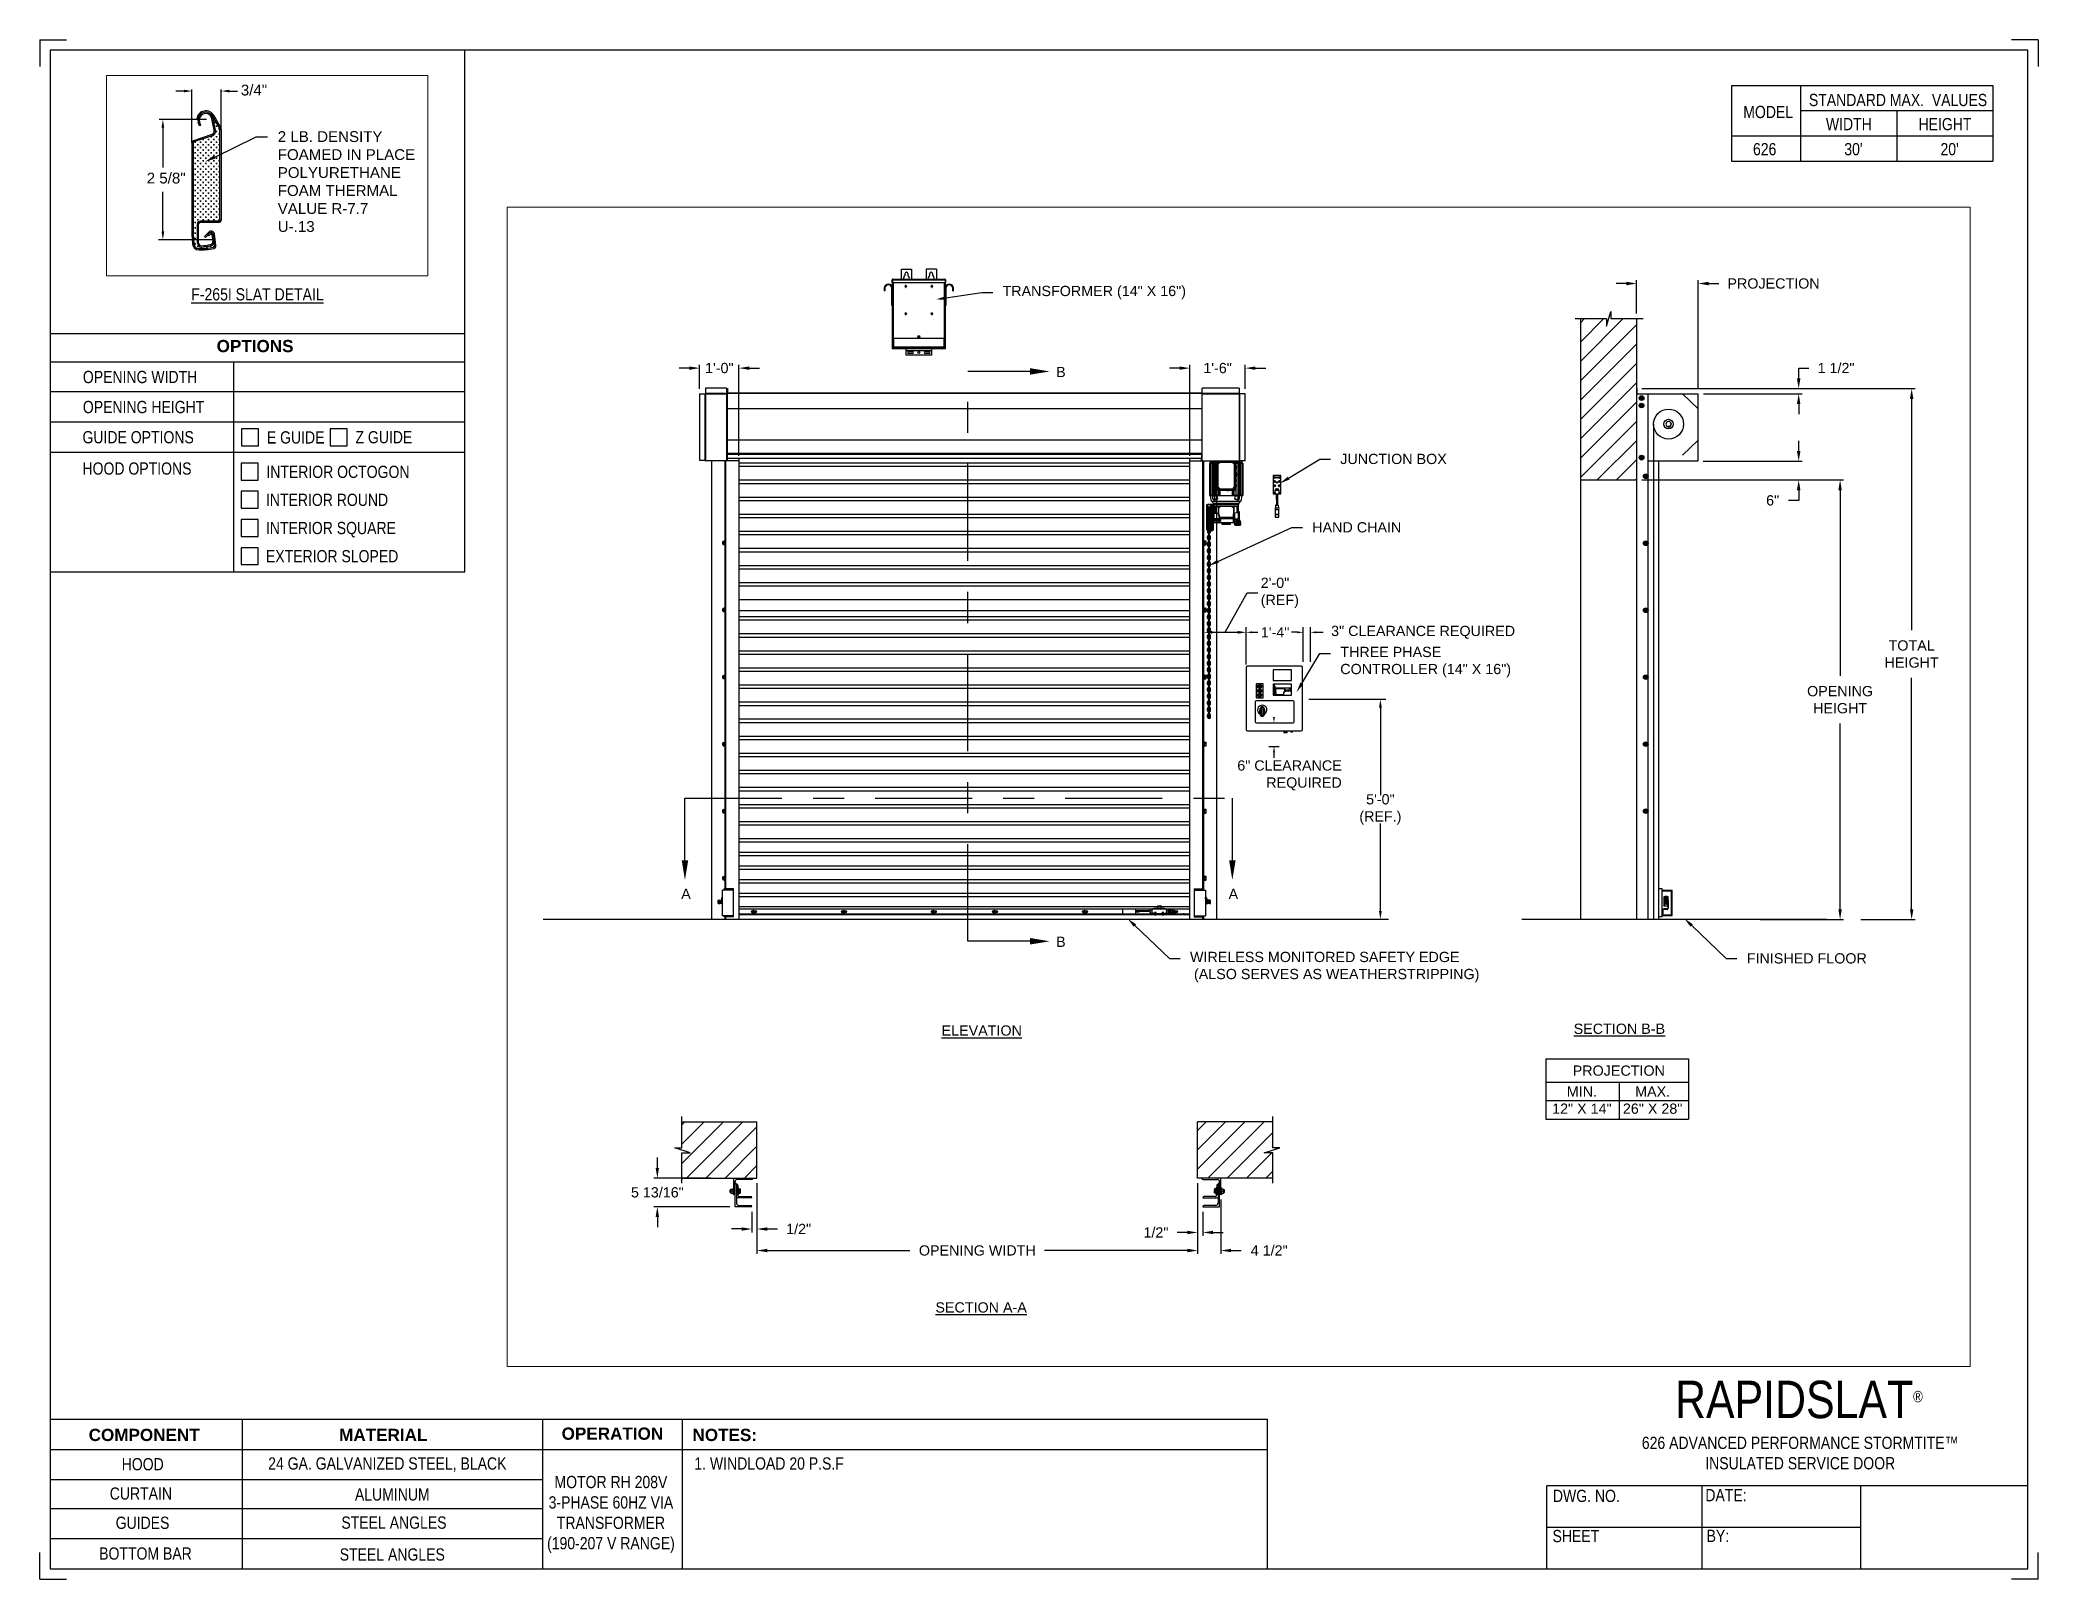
# Paper-space layout '626 RH 208V 3 PHASE' of a CAD drawing. Header units: inches. Extents: x 0.1 to 10.9, y 0.1 to 8.4.
# The model-space entities are those that its viewports show. They can reach past a viewport. Long polylines and large blocks are cut down to what shows.
import ezdxf
from ezdxf import colors
from ezdxf.entities.mleader import LeaderData, LeaderLine
from ezdxf.math import Vec2, Vec3

# ---------------------------------------------------------------- set-up
doc = ezdxf.new("R2010")
doc.units = ezdxf.units.IN
doc.header["$LTSCALE"] = 0.25
doc.header["$MEASUREMENT"] = 0
doc.linetypes.add('CENTER', pattern=[2, 1.25, -0.25, 0.25, -0.25])
for name, color, linetype in [('ANNOTATIONS', 1, 'Continuous'), ('DETAILS', 4, 'Continuous'), ('MOTOR RH', 7, 'Continuous'), ('SECTION CUTS', 6, 'CENTER'), ('TITLE BLOCK', 7, 'Continuous')]:
    doc.layers.add(name, color=color, linetype=linetype)
doc.styles.add('ARIAL', font='arial.ttf', dxfattribs={"height": 0.09375})
doc.styles.add('CADdetails-DIMENSIONS', font='ARIALN.TTF', dxfattribs={"height": 2.38})
doc.styles.add('ROMANS', font='Romans', dxfattribs={"height": 0.09375})
doc.styles.get("Standard").update_dxf_attribs({"font": 'romans.shx'})
doc.dimstyles.get("Standard").update_dxf_attribs({"dimscale": 60, "dimtxt": 0.0833, "dimasz": 0.0833, "dimexe": 0.0833, "dimexo": 0.04, "dimgap": 0.09, "dimtad": 0, "dimtih": 1, "dimtoh": 1, "dimdec": 4, "dimzin": 1, "dimdsep": 46, "dimlunit": 4, "dimtxsty": 'Standard', "dimcen": 0.09, "dimclrt": 150, "dimadec": 4, "dimazin": 2, "dimtfac": 1, "dimtdec": 0, "dimtofl": 0, "dimtmove": 0, "dimatfit": 3, "dimfxl": 1, "dimtolj": 1, "dimtzin": 0, "dimlwd": -1, "dimlwe": -1, "dimarcsym": 1})
doc.dimstyles.new('STANDARD$0', dxfattribs={"dimtxt": 0.09375, "dimasz": 0.09375, "dimexe": 0.03125, "dimexo": 0.046875, "dimgap": 0.09, "dimtad": 0, "dimtih": 1, "dimtoh": 1, "dimdec": 4, "dimzin": 0, "dimdsep": 46, "dimtxsty": 'ARIAL', "dimcen": 0.09, "dimadec": 0, "dimazin": 0, "dimtfac": 1, "dimtdec": 4, "dimtofl": 0, "dimtmove": 0, "dimatfit": 1, "dimfxl": 1, "dimtolj": 1, "dimtzin": 0, "dimarcsym": 0})
pattern_1 = [(45, (47.34337, -13.09525), (-0.08838835, 0.08838835), [])]

psp = doc.layouts.new('626 RH 208V 3 PHASE')

# ---------------------------------------------------------------- texts
at = {"layer": 'TITLE BLOCK', "attachment_point": 2, "style": 'CADdetails-DIMENSIONS'}
for s, width, insert, char_height in [('MODEL', 0.28815, (9.45, 8.068), 0.0664), ('STANDARD MAX.  VALUES', 1.75949, (10.155, 8.133), 0.06641), ('WIDTH', 0.42908, (9.888, 8.002), 0.0664), ('HEIGHT', 0.42908, (10.41, 8.002), 0.0664), ('\\pxqc;626', 0.29952, (9.431, 7.866), 0.0664)]:
    psp.add_mtext_dynamic_manual_height_columns(s, width=width, gutter_width=1.363, heights=[0], dxfattribs=dict(at, insert=insert, char_height=char_height))
at = {"layer": 'TITLE BLOCK', "style": 'CADdetails-DIMENSIONS'}
for s, insert, char_height, width, attachment_point in [("30'", (9.913, 7.866), 0.0664, 1.75949, 2), ("20'", (10.435, 7.866), 0.0664, 1.75949, 2), ('{\\LF-265I SLAT DETAIL}', (1.248, 7.078), 0.06641, 1.75949, 2), ('{\\fArial|b1|i0|c0|p34;OPTIONS}', (1.235, 6.797), 0.06641, 1.75949, 2), ('OPENING WIDTH', (0.3, 6.629), 0.06641, 1.30693, 1), ('OPENING HEIGHT', (0.3, 6.466), 0.06641, 1.30693, 1), ('GUIDE OPTIONS', (0.298, 6.302), 0.06641, 1.30693, 1), ('E GUIDE', (1.299, 6.301), 0.0664, 1.23928, 1), ('Z GUIDE', (1.78, 6.302), 0.0664, 1.23928, 1), ('HOOD OPTIONS', (0.298, 6.132), 0.06641, 1.30693, 1), ('INTERIOR OCTOGON', (1.296, 6.114), 0.06641, 1.23928, 1), ('INTERIOR ROUND', (1.294, 5.962), 0.06641, 1.53035, 1), ('INTERIOR SQUARE', (1.294, 5.809), 0.06641, 1.53035, 1), ('EXTERIOR SLOPED', (1.294, 5.656), 0.06641, 1.53035, 1), ('\\A1;\\pxqc;RAPIDSLAT{\\H0.30337x;\\S® ^ ;}', (10.642, 1.146), 0.20312, 2.03069, 3), ('{\\fArial|b1|i0|c0|p34;COMPONENT}', (0.633, 0.885), 0.06641, 1.75949, 2), ('{\\fArial|b1|i0|c0|p34;MATERIAL}', (1.931, 0.885), 0.06641, 1.75949, 2), ('{\\fArial|b1|i0|c0|p34;OPERATION}', (3.175, 0.892), 0.06641, 1.75949, 2), ('{\\fArial|b1|i0|c0|p34;NOTES:}', (3.785, 0.885), 0.06641, 1.75949, 2), ('626 {\\fArial|b0|i0|c0|p34;\u200b}ADVANCED PERFORMANCE STORMTITE™ \\PINSULATED SERVICE DOOR', (9.624, 0.842), 0.06641, 2.79915, 2), ('HOOD', (0.625, 0.726), 0.0664, 1.75949, 2), ('24 GA. GALVANIZED STEEL, BLACK', (1.953, 0.73), 0.06641, 1.75949, 2), ('\\pxql;1. WINDLOAD 20 P.S.F ', (5.176, 0.73), 0.06641, 3.11182, 2), ('CURTAIN', (0.615, 0.567), 0.0664, 1.75949, 2), ('ALUMINUM', (1.98, 0.562), 0.0664, 1.75949, 2), ('\\PMOTOR RH 208V 3-PHASE 60HZ VIA TRANSFORMER (190-207 V RANGE)', (3.167, 0.74), 0.06641, 0.76227, 2), ('DWG. NO.', (8.463, 0.554), 0.0664, 1.75949, 2), ('DATE:', (9.221, 0.558), 0.0664, 1.75949, 2), ('GUIDES', (0.624, 0.408), 0.0664, 1.75949, 2), ('STEEL ANGLES', (1.989, 0.409), 0.06641, 1.75949, 2), ('SHEET', (8.406, 0.336), 0.0664, 1.75949, 2), ('BY:', (9.177, 0.337), 0.0664, 1.75949, 2), ('BOTTOM BAR', (0.64, 0.241), 0.0664, 1.75949, 2), ('STEEL ANGLES', (1.98, 0.236), 0.06641, 1.75949, 2)]:
    psp.add_mtext(s, dxfattribs=dict(at, insert=insert, char_height=char_height, width=width, attachment_point=attachment_point))

msp = doc.modelspace()

# ---------------------------------------------------------------- texts
at = {"layer": 'ANNOTATIONS', "style": 'ARIAL'}
for s, p in [('3/4"', (220.88114, 236.85856)), ('2 5/8"', (220.06369, 236.0942))]:
    msp.add_text(s, height=0.09375, dxfattribs=at).set_placement(p)
at = {"layer": 'ANNOTATIONS', "char_height": 0.09375, "style": 'ARIAL'}
for s, insert, attachment_point in [('2\'-0"\\P(REF)', (231.12906, 243.09185), 4), ('1\'-4"', (231.13028, 242.73092), 4), ('3" CLEARANCE REQUIRED', (231.77311, 242.73092), 4), ('6" CLEARANCE\\PREQUIRED', (231.87064, 241.42127), 6), ('5\'-0"\\P(REF.)', (232.22384, 241.11038), 5)]:
    msp.add_mtext(s, dxfattribs=dict(at, insert=insert, attachment_point=attachment_point))
at = {"layer": 'ANNOTATIONS', "char_height": 0.09375, "attachment_point": 2, "style": 'ARIAL'}
for s, insert, width in [('{\\LELEVATION}', (228.57572, 239.13353), 3.0834986), ('{\\LSECTION B-B}', (234.41121, 239.1495), 1.3823677), ('{\\LSECTION A-A}', (228.56981, 236.59935), 1.3823677)]:
    msp.add_mtext(s, dxfattribs=dict(at, insert=insert, width=width))
for s, width, insert in [('PROJECTION ', 1.7594917, (234.4061, 238.76655)), ('MIN.\\P12" X 14" ', 0.6711642, (234.06798, 238.57456)), ('MAX.\\P26" X 28"', 0.6567117, (234.71541, 238.57456))]:
    msp.add_mtext_dynamic_manual_height_columns(s, width=width, gutter_width=1.36268, heights=[0], dxfattribs=dict(at, insert=insert))
at = {"layer": 'SECTION CUTS', "style": 'ARIAL'}
for s, p in [('B', (229.25637, 245.06692)), ('A', (225.82507, 240.29047)), ('A', (230.8346, 240.29047)), ('B', (229.25637, 239.85164))]:
    msp.add_text(s, height=0.09375, dxfattribs=at).set_placement(p)

# ---------------------------------------------------------------- blocks, each defined once
blk = doc.blocks.new('*D43')
at = {"layer": 'ANNOTATIONS', "color": 0, "lineweight": -2, "transparency": 16777216}
for p, q in [((225.607, 237.829), (225.607, 237.923)), ((226.096, 237.736), (225.576, 237.736)), ((226.271, 237.474), (225.576, 237.474)), ((225.607, 237.38), (225.607, 237.287))]:
    blk.add_line(p, q, dxfattribs=at)
at = {"layer": 'ANNOTATIONS', "color": 0, "transparency": 16777216}
for points in [[(225.591, 237.829), (225.622, 237.829), (225.607, 237.736)], [(225.591, 237.38), (225.622, 237.38), (225.607, 237.474)]]:
    blk.add_solid(points, dxfattribs=at)
at = {"layer": 'defpoints', "color": 0, "transparency": 16777216}
for p in [(226.143, 237.736), (225.607, 237.474), (226.318, 237.474)]:
    blk.add_point(p, dxfattribs=at)
at = {"layer": 'ANNOTATIONS', "color": 0, "transparency": 16777216, "insert": (225.607, 237.605), "char_height": 0.09375, "attachment_point": 5, "style": 'ARIAL'}
blk.add_mtext('\\A1;5 13/16"', dxfattribs=at)
blk = doc.blocks.new('*D44')
at = {"layer": 'ANNOTATIONS', "color": 0, "lineweight": -2, "transparency": 16777216}
for p, q in [((230.551, 237.689), (230.551, 237.207)), ((230.598, 237.427), (230.598, 237.207)), ((230.458, 237.238), (230.364, 237.238)), ((230.692, 237.238), (230.786, 237.238))]:
    blk.add_line(p, q, dxfattribs=at)
at = {"layer": 'ANNOTATIONS', "color": 0, "transparency": 16777216}
for points in [[(230.458, 237.254), (230.458, 237.223), (230.551, 237.238)], [(230.692, 237.254), (230.692, 237.223), (230.598, 237.238)]]:
    blk.add_solid(points, dxfattribs=at)
at = {"layer": 'defpoints', "color": 0, "transparency": 16777216}
for p in [(230.551, 237.736), (230.598, 237.474), (230.598, 237.238)]:
    blk.add_point(p, dxfattribs=at)
at = {"layer": 'ANNOTATIONS', "color": 0, "transparency": 16777216, "insert": (230.17, 237.238), "char_height": 0.0938, "attachment_point": 5, "style": 'ARIAL'}
blk.add_mtext('\\A1;1/2"', dxfattribs=at)
blk = doc.blocks.new('*D45')
at = {"layer": 'ANNOTATIONS', "color": 0, "lineweight": -2, "transparency": 16777216}
for p, q in [((226.518, 237.689), (226.518, 237.238)), ((226.378, 237.27), (226.284, 237.27)), ((226.471, 237.427), (226.471, 237.238)), ((226.612, 237.27), (226.706, 237.27))]:
    blk.add_line(p, q, dxfattribs=at)
at = {"layer": 'ANNOTATIONS', "color": 0, "transparency": 16777216}
for points in [[(226.378, 237.285), (226.378, 237.254), (226.471, 237.27)], [(226.612, 237.285), (226.612, 237.254), (226.518, 237.27)]]:
    blk.add_solid(points, dxfattribs=at)
at = {"layer": 'defpoints', "color": 0, "transparency": 16777216}
for p in [(226.518, 237.736), (226.471, 237.474), (226.471, 237.27)]:
    blk.add_point(p, dxfattribs=at)
at = {"layer": 'ANNOTATIONS', "color": 0, "transparency": 16777216, "insert": (226.9, 237.27), "char_height": 0.0938, "attachment_point": 5, "style": 'ARIAL'}
blk.add_mtext('\\A1;1/2"', dxfattribs=at)
blk = doc.blocks.new('*D46')
at = {"layer": 'ANNOTATIONS', "color": 0, "lineweight": -2, "transparency": 16777216}
for p, q in [((230.387, 245.149), (230.293, 245.149)), ((230.481, 244.347), (230.481, 245.18)), ((230.987, 244.959), (230.987, 245.18)), ((231.08, 245.149), (231.174, 245.149))]:
    blk.add_line(p, q, dxfattribs=at)
at = {"layer": 'ANNOTATIONS', "color": 0, "transparency": 16777216}
for points in [[(230.387, 245.164), (230.387, 245.133), (230.481, 245.149)], [(231.08, 245.164), (231.08, 245.133), (230.987, 245.149)]]:
    blk.add_solid(points, dxfattribs=at)
at = {"layer": 'defpoints', "color": 0, "transparency": 16777216}
for p in [(230.987, 245.149), (230.987, 244.912), (230.481, 244.3)]:
    blk.add_point(p, dxfattribs=at)
at = {"layer": 'ANNOTATIONS', "color": 0, "transparency": 16777216, "insert": (230.734, 245.149), "char_height": 0.0938, "attachment_point": 5, "style": 'ARIAL'}
blk.add_mtext('\\A1;1\'-6"', dxfattribs=at)
blk = doc.blocks.new('*D47')
at = {"layer": 'ANNOTATIONS', "color": 0, "lineweight": -2, "transparency": 16777216}
for p, q in [((225.9, 245.149), (225.806, 245.149)), ((225.994, 244.959), (225.994, 245.18)), ((226.354, 244.347), (226.354, 245.18)), ((226.448, 245.149), (226.542, 245.149))]:
    blk.add_line(p, q, dxfattribs=at)
at = {"layer": 'ANNOTATIONS', "color": 0, "transparency": 16777216}
for points in [[(225.9, 245.164), (225.9, 245.133), (225.994, 245.149)], [(226.448, 245.164), (226.448, 245.133), (226.354, 245.149)]]:
    blk.add_solid(points, dxfattribs=at)
at = {"layer": 'defpoints', "color": 0, "transparency": 16777216}
for p in [(226.354, 245.149), (225.994, 244.913), (226.354, 244.3)]:
    blk.add_point(p, dxfattribs=at)
at = {"layer": 'ANNOTATIONS', "color": 0, "transparency": 16777216, "insert": (226.174, 245.149), "char_height": 0.0938, "attachment_point": 5, "style": 'ARIAL'}
blk.add_mtext('\\A1;1\'-0"', dxfattribs=at)
blk = doc.blocks.new('*D48')
at = {"layer": 'ANNOTATIONS', "color": 0, "lineweight": -2, "transparency": 16777216}
for p, q in [((230.551, 237.689), (230.551, 237.042)), ((230.764, 237.539), (230.764, 237.042)), ((230.458, 237.073), (230.364, 237.073)), ((230.858, 237.073), (230.951, 237.073))]:
    blk.add_line(p, q, dxfattribs=at)
at = {"layer": 'ANNOTATIONS', "color": 0, "transparency": 16777216}
for points in [[(230.458, 237.089), (230.458, 237.057), (230.551, 237.073)], [(230.858, 237.089), (230.858, 237.057), (230.764, 237.073)]]:
    blk.add_solid(points, dxfattribs=at)
at = {"layer": 'defpoints', "color": 0, "transparency": 16777216}
for p in [(230.551, 237.736), (230.764, 237.586), (230.764, 237.073)]:
    blk.add_point(p, dxfattribs=at)
at = {"layer": 'ANNOTATIONS', "color": 0, "transparency": 16777216, "insert": (231.206, 237.073), "char_height": 0.0938, "attachment_point": 5, "style": 'ARIAL'}
blk.add_mtext('\\A1;4 1/2"', dxfattribs=at)
blk = doc.blocks.new('*D51')
at = {"layer": 'ANNOTATIONS', "color": 0, "lineweight": -2, "transparency": 16777216}
for p, q in [((226.518, 237.689), (226.518, 237.042)), ((230.551, 237.689), (230.551, 237.042)), ((226.612, 237.073), (227.918, 237.073)), ((230.458, 237.073), (229.151, 237.073))]:
    blk.add_line(p, q, dxfattribs=at)
at = {"layer": 'ANNOTATIONS', "color": 0, "transparency": 16777216}
for points in [[(226.612, 237.089), (226.612, 237.057), (226.518, 237.073)], [(230.458, 237.089), (230.458, 237.057), (230.551, 237.073)]]:
    blk.add_solid(points, dxfattribs=at)
at = {"layer": 'defpoints', "color": 0, "transparency": 16777216}
for p in [(226.518, 237.736), (230.551, 237.736), (230.551, 237.073)]:
    blk.add_point(p, dxfattribs=at)
at = {"layer": 'ANNOTATIONS', "color": 0, "transparency": 16777216, "insert": (228.535, 237.073), "char_height": 0.09375, "attachment_point": 5, "style": 'ARIAL'}
blk.add_mtext('\\A1;OPENING WIDTH', dxfattribs=at)
blk = doc.blocks.new('*D52')
at = {"layer": 'ANNOTATIONS', "color": 0, "lineweight": -2, "transparency": 16777216}
for p, q in [((234.569, 245.649), (234.569, 245.954)), ((235.133, 244.96), (235.133, 245.954)), ((234.476, 245.923), (234.382, 245.923)), ((235.227, 245.923), (235.321, 245.923))]:
    blk.add_line(p, q, dxfattribs=at)
at = {"layer": 'ANNOTATIONS', "color": 0, "transparency": 16777216}
for points in [[(234.476, 245.939), (234.476, 245.907), (234.569, 245.923)], [(235.227, 245.939), (235.227, 245.907), (235.133, 245.923)]]:
    blk.add_solid(points, dxfattribs=at)
at = {"layer": 'defpoints', "color": 0, "transparency": 16777216}
for p in [(235.133, 245.923), (234.569, 245.602), (235.133, 244.913)]:
    blk.add_point(p, dxfattribs=at)
at = {"layer": 'ANNOTATIONS', "color": 0, "transparency": 16777216, "insert": (235.822, 245.923), "char_height": 0.09375, "attachment_point": 5, "style": 'ARIAL'}
blk.add_mtext('\\A1;PROJECTION ', dxfattribs=at)
blk = doc.blocks.new('*D40')
at = {"layer": 'ANNOTATIONS', "color": 0, "lineweight": -2, "transparency": 16777216}
for p, q in [((234.616, 244.125), (236.462, 244.125)), ((236.431, 244.031), (236.431, 242.332)), ((236.431, 240.197), (236.431, 241.897)), ((235.7, 240.103), (236.462, 240.103))]:
    blk.add_line(p, q, dxfattribs=at)
at = {"layer": 'ANNOTATIONS', "color": 0, "transparency": 16777216}
for points in [[(236.415, 244.031), (236.447, 244.031), (236.431, 244.125)], [(236.415, 240.197), (236.447, 240.197), (236.431, 240.103)]]:
    blk.add_solid(points, dxfattribs=at)
at = {"layer": 'defpoints', "color": 0, "transparency": 16777216}
for p in [(234.569, 244.125), (235.654, 240.103), (236.431, 240.103)]:
    blk.add_point(p, dxfattribs=at)
at = {"layer": 'ANNOTATIONS', "color": 0, "transparency": 16777216, "insert": (236.431, 242.114), "char_height": 0.09375, "attachment_point": 5, "style": 'ARIAL'}
blk.add_mtext('\\A1;OPENING\\PHEIGHT', dxfattribs=at)
blk = doc.blocks.new('*D41')
at = {"layer": 'ANNOTATIONS', "color": 0, "lineweight": -2, "transparency": 16777216}
for p, q in [((234.616, 244.961), (237.117, 244.961)), ((237.086, 244.867), (237.086, 242.75)), ((237.086, 240.197), (237.086, 242.315)), ((236.621, 240.103), (237.117, 240.103))]:
    blk.add_line(p, q, dxfattribs=at)
at = {"layer": 'ANNOTATIONS', "color": 0, "transparency": 16777216}
for points in [[(237.07, 244.867), (237.102, 244.867), (237.086, 244.961)], [(237.07, 240.197), (237.102, 240.197), (237.086, 240.103)]]:
    blk.add_solid(points, dxfattribs=at)
at = {"layer": 'defpoints', "color": 0, "transparency": 16777216}
for p in [(234.569, 244.961), (236.574, 240.103), (237.086, 240.103)]:
    blk.add_point(p, dxfattribs=at)
at = {"layer": 'ANNOTATIONS', "color": 0, "transparency": 16777216, "insert": (237.086, 242.532), "char_height": 0.0938, "attachment_point": 5, "style": 'ARIAL'}
blk.add_mtext('\\A1;TOTAL\\PHEIGHT', dxfattribs=at)
blk = doc.blocks.new('*D42')
at = {"layer": 'ANNOTATIONS', "color": 0, "lineweight": -2, "transparency": 16777216}
for p, q in [((236.052, 244.39), (236.052, 244.483)), ((235.178, 244.296), (236.083, 244.296)), ((235.178, 244.125), (236.083, 244.125)), ((236.052, 243.938), (235.958, 243.938)), ((236.052, 244.031), (236.052, 243.938))]:
    blk.add_line(p, q, dxfattribs=at)
at = {"layer": 'ANNOTATIONS', "color": 0, "transparency": 16777216}
for points in [[(236.036, 244.39), (236.068, 244.39), (236.052, 244.296)], [(236.036, 244.031), (236.068, 244.031), (236.052, 244.125)]]:
    blk.add_solid(points, dxfattribs=at)
at = {"layer": 'defpoints', "color": 0, "transparency": 16777216}
for p in [(235.131, 244.296), (235.131, 244.125), (236.052, 244.125)]:
    blk.add_point(p, dxfattribs=at)
at = {"layer": 'ANNOTATIONS', "color": 0, "transparency": 16777216, "insert": (235.814, 243.938), "char_height": 0.0938, "attachment_point": 5, "style": 'ARIAL'}
blk.add_mtext('\\A1;6"', dxfattribs=at)
blk = doc.blocks.new('*D53')
at = {"layer": 'ANNOTATIONS', "color": 0, "lineweight": -2, "transparency": 16777216}
for p, q in [((236.052, 245.055), (236.052, 245.149)), ((236.052, 245.149), (236.146, 245.149)), ((235.18, 244.961), (236.083, 244.961)), ((235.18, 244.913), (236.083, 244.913)), ((236.052, 244.82), (236.052, 244.726))]:
    blk.add_line(p, q, dxfattribs=at)
at = {"layer": 'ANNOTATIONS', "color": 0, "transparency": 16777216}
for points in [[(236.036, 245.055), (236.068, 245.055), (236.052, 244.961)], [(236.036, 244.82), (236.068, 244.82), (236.052, 244.913)]]:
    blk.add_solid(points, dxfattribs=at)
at = {"layer": 'defpoints', "color": 0, "transparency": 16777216}
for p in [(235.133, 244.961), (235.133, 244.913), (236.052, 244.961)]:
    blk.add_point(p, dxfattribs=at)
at = {"layer": 'ANNOTATIONS', "color": 0, "transparency": 16777216, "insert": (236.394, 245.149), "char_height": 0.0938, "attachment_point": 5, "style": 'ARIAL'}
blk.add_mtext('\\A1;1 1/2"', dxfattribs=at)

# ---------------------------------------------------------------- dimensions: what is measured, and where the dimension line sits
at = {"layer": 'ANNOTATIONS'}
dim = msp.add_linear_dim(base=(235.13329, 245.92298), p1=(234.56941, 245.60178), p2=(235.13329, 244.91339), text='PROJECTION ', dimstyle='STANDARD$0', dxfattribs=at)
dim.commit()
dim.dimension.update_dxf_attribs({"geometry": '*D52', "text_midpoint": (235.8224, 245.92298)})
for base, p1, p2, text, picture, middle in [((236.05196, 244.96103), (235.13329, 244.91339), (235.13329, 244.96103), '1 1/2"', '*D53', (236.3944, 245.14853)), ((237.08599, 240.10342), (234.56941, 244.96103), (236.57394, 240.10342), 'TOTAL\\PHEIGHT', '*D41', (237.08599, 242.53223)), ((236.05196, 244.12505), (235.13116, 244.29598), (235.13116, 244.12505), '6"', '*D42', (235.81408, 243.93755)), ((236.431, 240.10342), (234.56941, 244.12505), (235.6536, 240.10342), 'OPENING\\PHEIGHT', '*D40', (236.431, 242.11424))]:
    dim = msp.add_linear_dim(base=base, p1=p1, p2=p2, angle=90, text=text, dimstyle='STANDARD$0', dxfattribs=at)
    dim.commit()
    dim.dimension.update_dxf_attribs({"geometry": picture, "text_midpoint": middle})
for base, p1, p2, text, picture, middle in [((226.35413, 245.14882), (225.99393, 244.91253), (226.35413, 244.3), '1\'-0"', '*D47', (226.17403, 245.14882)), ((230.98657, 245.14882), (230.48063, 244.3), (230.98657, 244.91215), '1\'-6"', '*D46', (230.7336, 245.14882)), ((230.59837, 237.23838), (230.5515, 237.73574), (230.59837, 237.47405), '1/2"', '*D44', (230.16992, 237.23838)), ((230.764, 237.07293), (230.5515, 237.73574), (230.764, 237.58574), '4 1/2"', '*D48', (231.20649, 237.07293))]:
    dim = msp.add_linear_dim(base=base, p1=p1, p2=p2, text=text, dimstyle='STANDARD$0', dxfattribs=at)
    dim.commit()
    dim.dimension.update_dxf_attribs({"geometry": picture, "text_midpoint": middle, "dimtype": 160})
for base, p1, p2, angle, text, picture, middle in [((225.60681, 237.47405), (226.14316, 237.73573), (226.31816, 237.47405), 90, '5 13/16"', '*D43', (225.60681, 237.60489)), ((226.47129, 237.26963), (226.51816, 237.73574), (226.47129, 237.47405), 180, '1/2"', '*D45', (226.89974, 237.26963))]:
    dim = msp.add_linear_dim(base=base, p1=p1, p2=p2, angle=angle, text=text, dimstyle='STANDARD$0', dxfattribs=at)
    dim.commit()
    dim.dimension.update_dxf_attribs({"geometry": picture, "text_midpoint": middle, "dimtype": 160})
dim = msp.add_aligned_dim(p1=(226.51816, 237.73574), p2=(230.5515, 237.73574), distance=-0.6628, text='OPENING WIDTH', dimstyle='STANDARD$0', dxfattribs=at)
dim.commit()
dim.dimension.update_dxf_attribs({"geometry": '*D51', "text_midpoint": (228.53483, 237.07293)})

# ---------------------------------------------------------------- hatches: boundary and pattern name
at = {"layer": 'MOTOR RH'}
h = msp.add_hatch(dxfattribs=at)
h.set_pattern_fill('ANSI31', color=256, style=0)
h.set_pattern_definition(pattern_1)
h.paths.add_polyline_path([(234.05378, 244.12505), (234.56941, 244.12505), (234.56941, 245.60178), (234.33292, 245.60178), (234.33292, 245.66644), (234.2945, 245.53308), (234.2945, 245.60178), (234.05378, 245.60178)])
h = msp.add_hatch(dxfattribs=at)
h.set_pattern_fill('ANSI31', color=256, style=0)
h.set_pattern_definition(pattern_1)
h.paths.add_polyline_path([(226.51816, 238.25136), (225.83066, 238.25136), (225.83066, 238.01416), (225.76656, 238.01416), (225.90863, 237.96726), (225.83066, 237.96726), (225.83066, 237.73574), (226.51816, 237.73574), (226.51816, 237.89824)])
h = msp.add_hatch(dxfattribs=at)
h.set_pattern_fill('ANSI31', color=256, style=0)
h.set_pattern_definition(pattern_1)
h.paths.add_polyline_path([(231.3031, 238.01416), (231.239, 238.01416), (231.239, 238.25136), (230.5515, 238.25136), (230.5515, 237.73574), (230.56967, 237.73574), (231.239, 237.73574), (231.239, 237.96726), (231.16103, 237.96726)])

# ---------------------------------------------------------------- linework, layer by layer
at = {"layer": 'ANNOTATIONS'}
for p, q in [((230.68618, 242.73092), (230.91822, 242.73092)), ((230.99589, 242.43625), (230.99589, 242.77806)), ((231.04903, 242.73092), (231.10217, 242.73092)), ((231.46393, 242.73092), (231.41079, 242.73092)), ((231.51737, 242.46136), (231.51737, 242.77806)), ((231.58305, 242.46136), (231.58305, 242.77806)), ((231.63619, 242.73092), (231.70148, 242.73092)), ((231.56902, 242.11772), (232.27494, 242.11772)), ((232.22384, 242.04006), (232.22384, 241.23964)), ((231.20301, 241.90233), (231.29727, 241.90233)), ((231.20301, 241.68703), (231.29727, 241.68703)), ((231.25014, 241.63389), (231.25014, 241.58075)), ((232.22384, 240.18109), (232.22384, 240.98112)), ((233.73741, 238.82598), (233.73741, 238.27461)), ((233.73741, 238.82598), (235.04518, 238.82598)), ((235.04518, 238.82598), (235.04518, 238.27461)), ((233.73741, 238.61451), (235.04518, 238.61451)), ((234.41026, 238.61451), (234.41026, 238.27461)), ((233.73741, 238.44456), (235.04518, 238.44456)), ((233.73741, 238.27461), (235.04518, 238.27461)), ((220.38632, 236.89707), (220.316, 236.89707)), ((220.45664, 236.45367), (220.45664, 236.90973)), ((220.7111, 236.56415), (220.7111, 236.90973)), ((220.78142, 236.89707), (220.85174, 236.89707)), ((220.58175, 236.65049), (220.17164, 236.65049)), ((220.20386, 236.58016), (220.20386, 236.2337)), ((220.20386, 235.67628), (220.20386, 236.02274)), ((220.62814, 235.60596), (220.16597, 235.60596))]:
    msp.add_line(p, q, dxfattribs=at)
for p in [(220.7111, 236.89707), (220.20386, 235.68046)]:
    msp.add_point(p, dxfattribs=at)
for points in [[(230.68618, 242.71798), (230.68618, 242.74387), (230.60852, 242.73092)], [(230.91822, 242.71798), (230.91822, 242.74387), (230.99589, 242.73092)], [(231.04903, 242.73978), (231.04903, 242.72207), (230.99589, 242.73092)], [(231.46393, 242.73978), (231.46393, 242.72207), (231.51707, 242.73092)], [(231.63619, 242.73978), (231.63619, 242.72207), (231.58305, 242.73092)], [(231.24129, 241.95547), (231.259, 241.95547), (231.25014, 241.90233)], [(232.2109, 242.04006), (232.23679, 242.04006), (232.22384, 242.11772)], [(231.24129, 241.63389), (231.259, 241.63389), (231.25014, 241.68703)], [(232.2109, 240.18109), (232.23679, 240.18109), (232.22384, 240.10342)], [(220.38632, 236.88535), (220.38632, 236.90879), (220.45664, 236.89707)], [(220.78142, 236.88535), (220.78142, 236.90879), (220.7111, 236.89707)], [(220.21558, 236.58016), (220.19214, 236.58016), (220.20386, 236.65049)], [(220.21558, 235.67628), (220.19214, 235.67628), (220.20386, 235.60596)]]:
    msp.add_solid(points, dxfattribs=at)
at = {"layer": 'DETAILS'}
for p, q in [((220.50905, 236.6534), (220.49808, 236.65534)), ((220.522, 236.59396), (220.51185, 236.62545)), ((220.53259, 236.5974), (220.522, 236.59396)), ((220.53259, 236.5974), (220.52246, 236.62886)), ((220.65052, 236.556), (220.63007, 236.657)), ((220.69591, 236.57721), (220.63834, 236.67691)), ((220.66139, 236.55845), (220.64098, 236.65921)), ((220.64621, 236.66328), (220.64621, 236.65508)), ((220.7044, 236.58478), (220.64799, 236.68248)), ((220.66295, 236.62527), (220.65135, 236.62527)), ((220.65715, 236.63107), (220.65715, 236.61947)), ((220.67522, 236.59126), (220.66362, 236.59126)), ((220.66942, 236.59706), (220.66942, 236.58546)), ((220.45664, 236.44927), (220.45664, 235.65298)), ((220.46778, 236.44927), (220.46778, 235.65298)), ((220.62993, 236.51982), (220.46856, 236.46582)), ((220.63347, 236.50925), (220.47209, 236.45526)), ((220.48955, 236.45201), (220.47795, 236.45201)), ((220.48955, 236.40559), (220.47795, 236.40559)), ((220.48375, 236.45781), (220.48375, 236.4462)), ((220.48375, 236.41139), (220.48375, 236.39979)), ((220.51276, 236.4288), (220.50116, 236.4288)), ((220.50696, 236.4346), (220.50696, 236.423)), ((220.53597, 236.45201), (220.52437, 236.45201)), ((220.53597, 236.40559), (220.52437, 236.40559)), ((220.53017, 236.45781), (220.53017, 236.4462)), ((220.53017, 236.41139), (220.53017, 236.39979)), ((220.55918, 236.47522), (220.54757, 236.47522)), ((220.55918, 236.4288), (220.54757, 236.4288)), ((220.55338, 236.48102), (220.55338, 236.46941)), ((220.55338, 236.4346), (220.55338, 236.423)), ((220.58239, 236.45201), (220.57078, 236.45201)), ((220.58239, 236.40559), (220.57078, 236.40559)), ((220.57659, 236.45781), (220.57659, 236.4462)), ((220.57659, 236.41139), (220.57659, 236.39979)), ((220.6056, 236.47522), (220.59399, 236.47522)), ((220.6056, 236.4288), (220.59399, 236.4288)), ((220.59979, 236.48102), (220.59979, 236.46941)), ((220.59979, 236.4346), (220.59979, 236.423)), ((220.6288, 236.49842), (220.6172, 236.49842)), ((220.6288, 236.45201), (220.6172, 236.45201)), ((220.6288, 236.40559), (220.6172, 236.40559)), ((220.623, 236.50423), (220.623, 236.49262)), ((220.623, 236.45781), (220.623, 236.4462)), ((220.623, 236.41139), (220.623, 236.39979)), ((220.65201, 236.47522), (220.64041, 236.47522)), ((220.65201, 236.4288), (220.64041, 236.4288)), ((220.64621, 236.51613), (220.64621, 236.51583)), ((220.64621, 236.48102), (220.64621, 236.46941)), ((220.64621, 236.4346), (220.64621, 236.423)), ((220.65201, 236.52163), (220.65199, 236.52163)), ((220.67522, 236.54484), (220.66362, 236.54484)), ((220.67522, 236.49842), (220.66362, 236.49842)), ((220.67522, 236.45201), (220.66362, 236.45201)), ((220.67522, 236.40559), (220.66362, 236.40559)), ((220.66942, 236.55064), (220.66942, 236.53904)), ((220.66942, 236.50423), (220.66942, 236.49262)), ((220.66942, 236.45781), (220.66942, 236.4462)), ((220.66942, 236.41139), (220.66942, 236.39979)), ((220.69843, 236.56805), (220.68683, 236.56805)), ((220.69843, 236.52163), (220.68683, 236.52163)), ((220.69843, 236.47522), (220.68683, 236.47522)), ((220.69843, 236.4288), (220.68683, 236.4288)), ((220.69263, 236.57385), (220.69263, 236.56225)), ((220.69263, 236.52743), (220.69263, 236.51583)), ((220.69263, 236.48102), (220.69263, 236.46941)), ((220.69263, 236.4346), (220.69263, 236.423)), ((220.7111, 236.55975), (220.7111, 235.77897)), ((220.48955, 236.35917), (220.47795, 236.35917)), ((220.48955, 236.31275), (220.47795, 236.31275)), ((220.48955, 236.26634), (220.47795, 236.26634)), ((220.48375, 236.36497), (220.48375, 236.35337)), ((220.48375, 236.31856), (220.48375, 236.30695)), ((220.48375, 236.27214), (220.48375, 236.26053)), ((220.51276, 236.38238), (220.50116, 236.38238)), ((220.51276, 236.33596), (220.50116, 236.33596)), ((220.51276, 236.28955), (220.50116, 236.28955)), ((220.51276, 236.24313), (220.50116, 236.24313)), ((220.50696, 236.38818), (220.50696, 236.37658)), ((220.50696, 236.34176), (220.50696, 236.33016)), ((220.50696, 236.29535), (220.50696, 236.28374)), ((220.50696, 236.24893), (220.50696, 236.23733)), ((220.53597, 236.35917), (220.52437, 236.35917)), ((220.53597, 236.31275), (220.52437, 236.31275)), ((220.53597, 236.26634), (220.52437, 236.26634)), ((220.53017, 236.36497), (220.53017, 236.35337)), ((220.53017, 236.31856), (220.53017, 236.30695)), ((220.53017, 236.27214), (220.53017, 236.26053)), ((220.55918, 236.38238), (220.54757, 236.38238)), ((220.55918, 236.33596), (220.54757, 236.33596)), ((220.55918, 236.28955), (220.54757, 236.28955)), ((220.55918, 236.24313), (220.54757, 236.24313)), ((220.55338, 236.38818), (220.55338, 236.37658)), ((220.55338, 236.34176), (220.55338, 236.33016)), ((220.55338, 236.29535), (220.55338, 236.28374)), ((220.55338, 236.24893), (220.55338, 236.23733)), ((220.58239, 236.35917), (220.57078, 236.35917)), ((220.58239, 236.31275), (220.57078, 236.31275)), ((220.58239, 236.26634), (220.57078, 236.26634)), ((220.57659, 236.36497), (220.57659, 236.35337)), ((220.57659, 236.31856), (220.57659, 236.30695)), ((220.57659, 236.27214), (220.57659, 236.26053)), ((220.6056, 236.38238), (220.59399, 236.38238)), ((220.6056, 236.33596), (220.59399, 236.33596)), ((220.6056, 236.28955), (220.59399, 236.28955)), ((220.6056, 236.24313), (220.59399, 236.24313)), ((220.59979, 236.38818), (220.59979, 236.37658)), ((220.59979, 236.34176), (220.59979, 236.33016)), ((220.59979, 236.29535), (220.59979, 236.28374)), ((220.59979, 236.24893), (220.59979, 236.23733)), ((220.6288, 236.35917), (220.6172, 236.35917)), ((220.6288, 236.31275), (220.6172, 236.31275)), ((220.6288, 236.26634), (220.6172, 236.26634)), ((220.623, 236.36497), (220.623, 236.35337)), ((220.623, 236.31856), (220.623, 236.30695)), ((220.623, 236.27214), (220.623, 236.26053)), ((220.65201, 236.38238), (220.64041, 236.38238)), ((220.65201, 236.33596), (220.64041, 236.33596)), ((220.65201, 236.28955), (220.64041, 236.28955)), ((220.65201, 236.24313), (220.64041, 236.24313)), ((220.64621, 236.38818), (220.64621, 236.37658)), ((220.64621, 236.34176), (220.64621, 236.33016)), ((220.64621, 236.29535), (220.64621, 236.28374)), ((220.64621, 236.24893), (220.64621, 236.23733)), ((220.67522, 236.35917), (220.66362, 236.35917)), ((220.67522, 236.31275), (220.66362, 236.31275)), ((220.67522, 236.26634), (220.66362, 236.26634)), ((220.66942, 236.36497), (220.66942, 236.35337)), ((220.66942, 236.31856), (220.66942, 236.30695)), ((220.66942, 236.27214), (220.66942, 236.26053)), ((220.69843, 236.38238), (220.68683, 236.38238)), ((220.69843, 236.33596), (220.68683, 236.33596)), ((220.69843, 236.28955), (220.68683, 236.28955)), ((220.69843, 236.24313), (220.68683, 236.24313)), ((220.69263, 236.38818), (220.69263, 236.37658)), ((220.69263, 236.34176), (220.69263, 236.33016)), ((220.69263, 236.29535), (220.69263, 236.28374)), ((220.69263, 236.24893), (220.69263, 236.23733)), ((220.48955, 236.21992), (220.47795, 236.21992)), ((220.48955, 236.1735), (220.47795, 236.1735)), ((220.48955, 236.12708), (220.47795, 236.12708)), ((220.48955, 236.08067), (220.47795, 236.08067)), ((220.48375, 236.22572), (220.48375, 236.21412)), ((220.48375, 236.1793), (220.48375, 236.1677)), ((220.48375, 236.13289), (220.48375, 236.12128)), ((220.48375, 236.08647), (220.48375, 236.07486)), ((220.51276, 236.19671), (220.50116, 236.19671)), ((220.51276, 236.15029), (220.50116, 236.15029)), ((220.51276, 236.10388), (220.50116, 236.10388)), ((220.51276, 236.05746), (220.50116, 236.05746)), ((220.50696, 236.20251), (220.50696, 236.19091)), ((220.50696, 236.15609), (220.50696, 236.14449)), ((220.50696, 236.10968), (220.50696, 236.09807)), ((220.50696, 236.06326), (220.50696, 236.05166)), ((220.53597, 236.21992), (220.52437, 236.21992)), ((220.53597, 236.1735), (220.52437, 236.1735)), ((220.53597, 236.12708), (220.52437, 236.12708)), ((220.53597, 236.08067), (220.52437, 236.08067)), ((220.53017, 236.22572), (220.53017, 236.21412)), ((220.53017, 236.1793), (220.53017, 236.1677)), ((220.53017, 236.13289), (220.53017, 236.12128)), ((220.53017, 236.08647), (220.53017, 236.07486)), ((220.55918, 236.19671), (220.54757, 236.19671)), ((220.55918, 236.15029), (220.54757, 236.15029)), ((220.55918, 236.10388), (220.54757, 236.10388)), ((220.55918, 236.05746), (220.54757, 236.05746)), ((220.55338, 236.20251), (220.55338, 236.19091)), ((220.55338, 236.15609), (220.55338, 236.14449)), ((220.55338, 236.10968), (220.55338, 236.09807)), ((220.55338, 236.06326), (220.55338, 236.05166)), ((220.58239, 236.21992), (220.57078, 236.21992)), ((220.58239, 236.1735), (220.57078, 236.1735)), ((220.58239, 236.12708), (220.57078, 236.12708)), ((220.58239, 236.08067), (220.57078, 236.08067)), ((220.57659, 236.22572), (220.57659, 236.21412)), ((220.57659, 236.1793), (220.57659, 236.1677)), ((220.57659, 236.13289), (220.57659, 236.12128)), ((220.57659, 236.08647), (220.57659, 236.07486)), ((220.6056, 236.19671), (220.59399, 236.19671)), ((220.6056, 236.15029), (220.59399, 236.15029)), ((220.6056, 236.10388), (220.59399, 236.10388)), ((220.6056, 236.05746), (220.59399, 236.05746)), ((220.59979, 236.20251), (220.59979, 236.19091)), ((220.59979, 236.15609), (220.59979, 236.14449)), ((220.59979, 236.10968), (220.59979, 236.09807)), ((220.59979, 236.06326), (220.59979, 236.05166)), ((220.6288, 236.21992), (220.6172, 236.21992)), ((220.6288, 236.1735), (220.6172, 236.1735)), ((220.6288, 236.12708), (220.6172, 236.12708)), ((220.6288, 236.08067), (220.6172, 236.08067)), ((220.623, 236.22572), (220.623, 236.21412)), ((220.623, 236.1793), (220.623, 236.1677)), ((220.623, 236.13289), (220.623, 236.12128)), ((220.623, 236.08647), (220.623, 236.07486)), ((220.65201, 236.19671), (220.64041, 236.19671)), ((220.65201, 236.15029), (220.64041, 236.15029)), ((220.65201, 236.10388), (220.64041, 236.10388)), ((220.65201, 236.05746), (220.64041, 236.05746)), ((220.64621, 236.20251), (220.64621, 236.19091)), ((220.64621, 236.15609), (220.64621, 236.14449)), ((220.64621, 236.10968), (220.64621, 236.09807)), ((220.64621, 236.06326), (220.64621, 236.05166)), ((220.67522, 236.21992), (220.66362, 236.21992)), ((220.67522, 236.1735), (220.66362, 236.1735)), ((220.67522, 236.12708), (220.66362, 236.12708)), ((220.67522, 236.08067), (220.66362, 236.08067)), ((220.66942, 236.22572), (220.66942, 236.21412)), ((220.66942, 236.1793), (220.66942, 236.1677)), ((220.66942, 236.13289), (220.66942, 236.12128)), ((220.66942, 236.08647), (220.66942, 236.07486)), ((220.69843, 236.19671), (220.68683, 236.19671)), ((220.69843, 236.15029), (220.68683, 236.15029)), ((220.69843, 236.10388), (220.68683, 236.10388)), ((220.69843, 236.05746), (220.68683, 236.05746)), ((220.69263, 236.20251), (220.69263, 236.19091)), ((220.69263, 236.15609), (220.69263, 236.14449)), ((220.69263, 236.10968), (220.69263, 236.09807)), ((220.69263, 236.06326), (220.69263, 236.05166)), ((220.48955, 236.03425), (220.47795, 236.03425)), ((220.48955, 235.98783), (220.47795, 235.98783)), ((220.48955, 235.94141), (220.47795, 235.94141)), ((220.48955, 235.895), (220.47795, 235.895)), ((220.48375, 236.04005), (220.48375, 236.02845)), ((220.48375, 235.99363), (220.48375, 235.98203)), ((220.48375, 235.94722), (220.48375, 235.93561)), ((220.48375, 235.9008), (220.48375, 235.88919)), ((220.51276, 236.01104), (220.50116, 236.01104)), ((220.51276, 235.96462), (220.50116, 235.96462)), ((220.51276, 235.91821), (220.50116, 235.91821)), ((220.50696, 236.01684), (220.50696, 236.00524)), ((220.50696, 235.97042), (220.50696, 235.95882)), ((220.50696, 235.92401), (220.50696, 235.9124)), ((220.53597, 236.03425), (220.52437, 236.03425)), ((220.53597, 235.98783), (220.52437, 235.98783)), ((220.53597, 235.94141), (220.52437, 235.94141)), ((220.53597, 235.895), (220.52437, 235.895)), ((220.53017, 236.04005), (220.53017, 236.02845)), ((220.53017, 235.99363), (220.53017, 235.98203)), ((220.53017, 235.94722), (220.53017, 235.93561)), ((220.53017, 235.9008), (220.53017, 235.88919)), ((220.55918, 236.01104), (220.54757, 236.01104)), ((220.55918, 235.96462), (220.54757, 235.96462)), ((220.55918, 235.91821), (220.54757, 235.91821)), ((220.55338, 236.01684), (220.55338, 236.00524)), ((220.55338, 235.97042), (220.55338, 235.95882)), ((220.55338, 235.92401), (220.55338, 235.9124)), ((220.58239, 236.03425), (220.57078, 236.03425)), ((220.58239, 235.98783), (220.57078, 235.98783)), ((220.58239, 235.94141), (220.57078, 235.94141)), ((220.58239, 235.895), (220.57078, 235.895)), ((220.57659, 236.04005), (220.57659, 236.02845)), ((220.57659, 235.99363), (220.57659, 235.98203)), ((220.57659, 235.94722), (220.57659, 235.93561)), ((220.57659, 235.9008), (220.57659, 235.88919)), ((220.6056, 236.01104), (220.59399, 236.01104)), ((220.6056, 235.96462), (220.59399, 235.96462)), ((220.6056, 235.91821), (220.59399, 235.91821)), ((220.59979, 236.01684), (220.59979, 236.00524)), ((220.59979, 235.97042), (220.59979, 235.95882)), ((220.59979, 235.92401), (220.59979, 235.9124)), ((220.6288, 236.03425), (220.6172, 236.03425)), ((220.6288, 235.98783), (220.6172, 235.98783)), ((220.6288, 235.94141), (220.6172, 235.94141)), ((220.6288, 235.895), (220.6172, 235.895)), ((220.623, 236.04005), (220.623, 236.02845)), ((220.623, 235.99363), (220.623, 235.98203)), ((220.623, 235.94722), (220.623, 235.93561)), ((220.623, 235.9008), (220.623, 235.88919)), ((220.65201, 236.01104), (220.64041, 236.01104)), ((220.65201, 235.96462), (220.64041, 235.96462)), ((220.65201, 235.91821), (220.64041, 235.91821)), ((220.64621, 236.01684), (220.64621, 236.00524)), ((220.64621, 235.97042), (220.64621, 235.95882)), ((220.64621, 235.92401), (220.64621, 235.9124)), ((220.67522, 236.03425), (220.66362, 236.03425)), ((220.67522, 235.98783), (220.66362, 235.98783)), ((220.67522, 235.94141), (220.66362, 235.94141)), ((220.67522, 235.895), (220.66362, 235.895)), ((220.66942, 236.04005), (220.66942, 236.02845)), ((220.66942, 235.99363), (220.66942, 235.98203)), ((220.66942, 235.94722), (220.66942, 235.93561)), ((220.66942, 235.9008), (220.66942, 235.88919)), ((220.69843, 236.01104), (220.68683, 236.01104)), ((220.69843, 235.96462), (220.68683, 235.96462)), ((220.69843, 235.91821), (220.68683, 235.91821)), ((220.69263, 236.01684), (220.69263, 236.00524)), ((220.69263, 235.97042), (220.69263, 235.95882)), ((220.69263, 235.92401), (220.69263, 235.9124)), ((220.48955, 235.84858), (220.47795, 235.84858)), ((220.48955, 235.80216), (220.47795, 235.80216)), ((220.48955, 235.75574), (220.47795, 235.75574)), ((220.48955, 235.70933), (220.47795, 235.70933)), ((220.48375, 235.85438), (220.48375, 235.84278)), ((220.48375, 235.80796), (220.48375, 235.79636)), ((220.48375, 235.76155), (220.48375, 235.74994)), ((220.48375, 235.71513), (220.48375, 235.70352)), ((220.51276, 235.87179), (220.50116, 235.87179)), ((220.51276, 235.82537), (220.50116, 235.82537)), ((220.51276, 235.77895), (220.50116, 235.77895)), ((220.50342, 235.73254), (220.50116, 235.73254)), ((220.50342, 235.57659), (220.50342, 235.74324)), ((220.50696, 235.87759), (220.50696, 235.86599)), ((220.50696, 235.83117), (220.50696, 235.81957)), ((220.50696, 235.78475), (220.50696, 235.77315)), ((220.51448, 235.57659), (220.51448, 235.74324)), ((220.53597, 235.84858), (220.52437, 235.84858)), ((220.53597, 235.80216), (220.52437, 235.80216)), ((220.68771, 235.75557), (220.52681, 235.75557)), ((220.53017, 235.85438), (220.53017, 235.84278)), ((220.53017, 235.80796), (220.53017, 235.79636)), ((220.55918, 235.87179), (220.54757, 235.87179)), ((220.55918, 235.82537), (220.54757, 235.82537)), ((220.55918, 235.77895), (220.54757, 235.77895)), ((220.55338, 235.87759), (220.55338, 235.86599)), ((220.55338, 235.83117), (220.55338, 235.81957)), ((220.55338, 235.78475), (220.55338, 235.77315)), ((220.58239, 235.84858), (220.57078, 235.84858)), ((220.58239, 235.80216), (220.57078, 235.80216)), ((220.57659, 235.85438), (220.57659, 235.84278)), ((220.57659, 235.80796), (220.57659, 235.79636)), ((220.6056, 235.87179), (220.59399, 235.87179)), ((220.6056, 235.82537), (220.59399, 235.82537)), ((220.6056, 235.77895), (220.59399, 235.77895)), ((220.59979, 235.87759), (220.59979, 235.86599)), ((220.59979, 235.83117), (220.59979, 235.81957)), ((220.59979, 235.78475), (220.59979, 235.77315)), ((220.6288, 235.84858), (220.6172, 235.84858)), ((220.6288, 235.80216), (220.6172, 235.80216)), ((220.623, 235.85438), (220.623, 235.84278)), ((220.623, 235.80796), (220.623, 235.79636)), ((220.65201, 235.87179), (220.64041, 235.87179)), ((220.65201, 235.82537), (220.64041, 235.82537)), ((220.65201, 235.77895), (220.64041, 235.77895)), ((220.64621, 235.87759), (220.64621, 235.86599)), ((220.64621, 235.83117), (220.64621, 235.81957)), ((220.64621, 235.78475), (220.64621, 235.77315)), ((220.67522, 235.84858), (220.66362, 235.84858)), ((220.67522, 235.80216), (220.66362, 235.80216)), ((220.66942, 235.85438), (220.66942, 235.84278)), ((220.66942, 235.80796), (220.66942, 235.79636)), ((220.69843, 235.87179), (220.68683, 235.87179)), ((220.69843, 235.82537), (220.68683, 235.82537)), ((220.69843, 235.77895), (220.68683, 235.77895)), ((220.69263, 235.87759), (220.69263, 235.86599)), ((220.69263, 235.83117), (220.69263, 235.81957)), ((220.69263, 235.78475), (220.69263, 235.77315)), ((220.45664, 235.65298), (220.46252, 235.56893)), ((220.46778, 235.65298), (220.47346, 235.56977)), ((220.48955, 235.66291), (220.47795, 235.66291)), ((220.48955, 235.61649), (220.47795, 235.61649)), ((220.48955, 235.57007), (220.47795, 235.57007)), ((220.48375, 235.66871), (220.48375, 235.65711)), ((220.48375, 235.62229), (220.48375, 235.61069)), ((220.48375, 235.57588), (220.48375, 235.56427)), ((220.50342, 235.68612), (220.50116, 235.68612)), ((220.50342, 235.6397), (220.50116, 235.6397)), ((220.50342, 235.59328), (220.50116, 235.59328)), ((220.51276, 235.54687), (220.50116, 235.54687)), ((220.50696, 235.55267), (220.50696, 235.54106)), ((220.54274, 235.53597), (220.53113, 235.53597)), ((220.53693, 235.54177), (220.53693, 235.53017)), ((220.56619, 235.63256), (220.60389, 235.67198)), ((220.56619, 235.63256), (220.5742, 235.62482)), ((220.5742, 235.62482), (220.61194, 235.66428)), ((220.59015, 235.53869), (220.57855, 235.53869)), ((220.58435, 235.54395), (220.58435, 235.53235)), ((220.60352, 235.63949), (220.5953, 235.64689)), ((220.60352, 235.63949), (220.61662, 235.65388)), ((220.62206, 235.54904), (220.61045, 235.54904)), ((220.61625, 235.55226), (220.61625, 235.54324)), ((220.62855, 235.65192), (220.63826, 235.59149)), ((220.65379, 235.55408), (220.63993, 235.6552)), ((220.65201, 235.54687), (220.64041, 235.54687)), ((220.64621, 235.55267), (220.64621, 235.54106)), ((220.66482, 235.55559), (220.65097, 235.65671))]:
    msp.add_line(p, q, dxfattribs=at)
msp.add_lwpolyline([(220.6877, 235.76664, 0.41421356), (220.70003, 235.77897), (220.70003, 236.55975, 0.14681754), (220.69359, 236.58122)], format="xyb", dxfattribs=at)
msp.add_lwpolyline([(220.68781, 235.76664), (220.52681, 235.76664)], dxfattribs=at)
for centre, radius, start, end in [((220.57735, 236.64504), 0.07994, 27.923895, 172.600748), ((220.57547, 236.64595), 0.06684, 11.446797, 197.861693), ((220.57547, 236.64595), 0.0557, 11.448149, 197.861636), ((220.58188, 236.64669), 0.06405, 28.159066, 73.464339), ((220.66104, 236.55975), 0.05006, 0, 30), ((220.4741, 236.44927), 0.01745, 108.5, 180), ((220.4741, 236.44927), 0.00631, 108.5, 180), ((220.62003, 236.5494), 0.03119, 288.5, 12.213386), ((220.62003, 236.5494), 0.04233, 288.5, 12.346924), ((220.52681, 235.74324), 0.02339, 90, 180), ((220.52681, 235.74324), 0.01233, 90, 180), ((220.68771, 235.77897), 0.02339, 270, 0), ((220.51754, 235.57277), 0.05516, 183.998051, 268.538483), ((220.51754, 235.57277), 0.04419, 183.899589, 263.295862), ((220.53832, 235.57659), 0.03491, 180, 270), ((220.53091, 236.09674), 0.56815, 268.131289, 281.452665), ((220.53832, 235.57659), 0.02384, 180, 274.875706), ((220.52236, 235.95164), 0.39921, 272.292314, 284.256135), ((220.52236, 235.9517), 0.41033, 272.230173, 284.658191), ((220.62375, 235.65298), 0.02748, 7.800797, 136.276056), ((220.62375, 235.65298), 0.01634, 7.800797, 136.27592), ((220.62225, 235.65086), 0.00639, 8.647463, 151.69591), ((220.61482, 235.58773), 0.02374, 284.256135, 9.13037), ((220.61482, 235.58773), 0.03491, 289.01232, 355.006351), ((220.6412, 235.55235), 0.01271, 281.452665, 7.807511), ((220.6412, 235.55235), 0.02385, 281.452665, 7.812043), ((220.53091, 236.09674), 0.57929, 268.538483, 281.452665)]:
    msp.add_arc(centre, radius, start, end, dxfattribs=at)
for p in [(220.57735, 236.72499), (220.45664, 236.44927), (220.7111, 236.55975), (220.62375, 235.68046)]:
    msp.add_point(p, dxfattribs=at)
at = {"layer": 'MOTOR RH'}
for p, q in [((227.75573, 245.95616), (227.75872, 245.95616)), ((227.75573, 245.92907), (227.75573, 245.95616)), ((227.75872, 245.95616), (227.75872, 245.92907)), ((227.75916, 245.95616), (228.24065, 245.95616)), ((227.75916, 245.95616), (227.75916, 245.92907)), ((227.75967, 245.95794), (227.75967, 245.95839)), ((227.76184, 245.96227), (228.23797, 245.96227)), ((227.83975, 246.05303), (227.9335, 246.05303)), ((227.83975, 245.96227), (227.83975, 246.05303)), ((227.8749, 245.99571), (227.8749, 246.01397)), ((227.89834, 246.01397), (227.89834, 245.99571)), ((227.9335, 246.05303), (227.9335, 245.96227)), ((228.16006, 246.05303), (228.06631, 246.05303)), ((228.06631, 246.05303), (228.06631, 245.96227)), ((228.10147, 245.99571), (228.10147, 246.01397)), ((228.1249, 246.01397), (228.1249, 245.99571)), ((228.16006, 246.05303), (228.16006, 245.96227)), ((228.24014, 245.95839), (228.24014, 245.95794)), ((228.24065, 245.95616), (228.24065, 245.92907)), ((228.24408, 245.95616), (228.24109, 245.95616)), ((228.24109, 245.95616), (228.24109, 245.92907)), ((228.24408, 245.95616), (228.24408, 245.92907)), ((227.68964, 245.8796), (227.68217, 245.8796)), ((227.68217, 245.8796), (227.68217, 245.85585)), ((227.68964, 245.85585), (227.68217, 245.85585)), ((227.68964, 245.8796), (227.68964, 245.85585)), ((227.75219, 245.72303), (227.75219, 245.8796)), ((227.75219, 245.8796), (227.75967, 245.8796)), ((227.75872, 245.92907), (227.75573, 245.92907)), ((228.24065, 245.92907), (227.75916, 245.92907)), ((227.75967, 245.32647), (227.75967, 245.92907)), ((227.76578, 245.92907), (227.76578, 245.42022)), ((227.87927, 245.89828), (227.87054, 245.89828)), ((227.87054, 245.89828), (227.87054, 245.89529)), ((227.87054, 245.89529), (227.87927, 245.89529)), ((227.87927, 245.90701), (227.87927, 245.89828)), ((227.88226, 245.90701), (227.87927, 245.90701)), ((227.87927, 245.89529), (227.87927, 245.88656)), ((227.87927, 245.88656), (227.88226, 245.88656)), ((227.88226, 245.89828), (227.88226, 245.90701)), ((227.89099, 245.89828), (227.88226, 245.89828)), ((227.88226, 245.88656), (227.88226, 245.89529)), ((227.88226, 245.89529), (227.89099, 245.89529)), ((227.89099, 245.89529), (227.89099, 245.89828)), ((228.11755, 245.89828), (228.10882, 245.89828)), ((228.10882, 245.89828), (228.10882, 245.89529)), ((228.10882, 245.89529), (228.11755, 245.89529)), ((228.12054, 245.90701), (228.11755, 245.90701)), ((228.11755, 245.90701), (228.11755, 245.89828)), ((228.11755, 245.89529), (228.11755, 245.88656)), ((228.11755, 245.88656), (228.12054, 245.88656)), ((228.12054, 245.89828), (228.12054, 245.90701)), ((228.12927, 245.89828), (228.12054, 245.89828)), ((228.12054, 245.89529), (228.12927, 245.89529)), ((228.12054, 245.88656), (228.12054, 245.89529)), ((228.12927, 245.89529), (228.12927, 245.89828)), ((228.23403, 245.42022), (228.23403, 245.92907)), ((228.24014, 245.92907), (228.24014, 245.32647)), ((228.24761, 245.8796), (228.24014, 245.8796)), ((228.24109, 245.92907), (228.24408, 245.92907)), ((228.24761, 245.8796), (228.24761, 245.72303)), ((228.31016, 245.8796), (228.31764, 245.8796)), ((228.31016, 245.85585), (228.31016, 245.8796)), ((228.31016, 245.85585), (228.31764, 245.85585)), ((228.31764, 245.85585), (228.31764, 245.8796)), ((227.75967, 245.72303), (227.75219, 245.72303)), ((227.87927, 245.64765), (227.87054, 245.64765)), ((227.87054, 245.64765), (227.87054, 245.64467)), ((227.87054, 245.64467), (227.87927, 245.64467)), ((227.88226, 245.65638), (227.87927, 245.65638)), ((227.87927, 245.65638), (227.87927, 245.64765)), ((227.87927, 245.64467), (227.87927, 245.63593)), ((227.87927, 245.63593), (227.88226, 245.63593)), ((227.88226, 245.64765), (227.88226, 245.65638)), ((227.89099, 245.64765), (227.88226, 245.64765)), ((227.88226, 245.63593), (227.88226, 245.64467)), ((227.88226, 245.64467), (227.89099, 245.64467)), ((227.89099, 245.64467), (227.89099, 245.64765)), ((228.11755, 245.64765), (228.10882, 245.64765)), ((228.10882, 245.64765), (228.10882, 245.64467)), ((228.10882, 245.64467), (228.11755, 245.64467)), ((228.11755, 245.65638), (228.11755, 245.64765)), ((228.12054, 245.65638), (228.11755, 245.65638)), ((228.11755, 245.64467), (228.11755, 245.63593)), ((228.11755, 245.63593), (228.12054, 245.63593)), ((228.12054, 245.64765), (228.12054, 245.65638)), ((228.12927, 245.64765), (228.12054, 245.64765)), ((228.12054, 245.63593), (228.12054, 245.64467)), ((228.12054, 245.64467), (228.12927, 245.64467)), ((228.12927, 245.64467), (228.12927, 245.64765)), ((228.24014, 245.72303), (228.24761, 245.72303)), ((234.0074, 245.60178), (234.2945, 245.60178)), ((234.05378, 245.60178), (234.05378, 240.10342)), ((234.2945, 245.53308), (234.33292, 245.66644)), ((234.2945, 245.60178), (234.2945, 245.53308)), ((234.33292, 245.66644), (234.33292, 245.60178)), ((234.33292, 245.60178), (234.62811, 245.60178)), ((234.56941, 240.10342), (234.56941, 245.60178)), ((228.00576, 245.44171), (227.99404, 245.44171)), ((227.99404, 245.42999), (228.00576, 245.42999)), ((228.24014, 245.42022), (227.75967, 245.42022)), ((227.75967, 245.3421), (227.76266, 245.3421)), ((228.24014, 245.32647), (227.75967, 245.32647)), ((227.76266, 245.42022), (227.76266, 245.32647)), ((227.76266, 245.41482), (227.76492, 245.41482)), ((227.76492, 245.42022), (227.76492, 245.34267)), ((227.76492, 245.34267), (228.23489, 245.34267)), ((227.76553, 245.33835), (227.76553, 245.3407)), ((227.76578, 245.32647), (227.76578, 245.33694)), ((227.76647, 245.33963), (227.76647, 245.33835)), ((227.7679, 245.33875), (227.7679, 245.34267)), ((227.7679, 245.33875), (228.2319, 245.33875)), ((227.76884, 245.42022), (227.76884, 245.34267)), ((227.76959, 245.33522), (227.76959, 245.33428)), ((227.76959, 245.33522), (228.23022, 245.33522)), ((227.76959, 245.33428), (228.23022, 245.33428)), ((227.79525, 245.33875), (227.79525, 245.33522)), ((227.85388, 245.33835), (227.79525, 245.33835)), ((227.83435, 245.33821), (227.83435, 245.33522)), ((227.83435, 245.33821), (227.94671, 245.33821)), ((227.85388, 245.33875), (227.85388, 245.33821)), ((227.88272, 245.26843), (227.88272, 245.32647)), ((228.11709, 245.30825), (227.88272, 245.30825)), ((228.11709, 245.30737), (227.88272, 245.30737)), ((228.11709, 245.26843), (227.88272, 245.26843)), ((227.89053, 245.33875), (227.89053, 245.33522)), ((227.90615, 245.30065), (227.94326, 245.30065)), ((227.94326, 245.28307), (227.90615, 245.28307)), ((227.92718, 245.33821), (227.92718, 245.33875)), ((228.07263, 245.33835), (227.92718, 245.33835)), ((227.94671, 245.33522), (227.94671, 245.33821)), ((228.0531, 245.33821), (228.0531, 245.33522)), ((228.0531, 245.33821), (228.16546, 245.33821)), ((228.05654, 245.30065), (228.09365, 245.30065)), ((228.09365, 245.28307), (228.05654, 245.28307)), ((228.07263, 245.33875), (228.07263, 245.33821)), ((228.10928, 245.33875), (228.10928, 245.33522)), ((228.11709, 245.32647), (228.11709, 245.26843)), ((228.14593, 245.33821), (228.14593, 245.33875)), ((228.20456, 245.33835), (228.14593, 245.33835)), ((228.16546, 245.33522), (228.16546, 245.33821)), ((228.20456, 245.33522), (228.20456, 245.33875)), ((228.20889, 245.33875), (228.20889, 245.33522)), ((228.20889, 245.33428), (228.20889, 245.32647)), ((228.23022, 245.33522), (228.23022, 245.33428)), ((228.23097, 245.34267), (228.23097, 245.42022)), ((228.2319, 245.34267), (228.2319, 245.33875)), ((228.23334, 245.33963), (228.23334, 245.33835)), ((228.23403, 245.33694), (228.23403, 245.32647)), ((228.23428, 245.33835), (228.23428, 245.3407)), ((228.23489, 245.34267), (228.23489, 245.42022)), ((228.23489, 245.41482), (228.23715, 245.41482)), ((228.23715, 245.32647), (228.23715, 245.42022)), ((228.23715, 245.3421), (228.24014, 245.3421)), ((225.99393, 244.91253), (226.04722, 244.91253)), ((226.04188, 244.91253), (226.04188, 244.30293)), ((226.04509, 244.30293), (226.04509, 244.91253)), ((226.04722, 244.96582), (226.04722, 244.30293)), ((226.22624, 244.91787), (226.04722, 244.91787)), ((226.04722, 244.91466), (226.24118, 244.91466)), ((226.22624, 244.91466), (226.22624, 244.91812)), ((226.22624, 244.91812), (226.24967, 244.91812)), ((226.23477, 244.91466), (226.23477, 244.91812)), ((226.24118, 244.96582), (226.24118, 244.91812)), ((226.24118, 244.91466), (226.24118, 244.3)), ((226.24118, 244.91386), (226.24967, 244.91386)), ((226.24967, 244.96661), (226.24967, 244.91812)), ((230.58932, 244.91865), (226.24967, 244.91865)), ((230.58932, 244.91519), (226.24967, 244.91519)), ((226.24967, 244.32505), (226.24967, 244.91519)), ((230.58932, 244.96661), (230.58932, 244.91812)), ((230.60852, 244.91812), (230.58932, 244.91812)), ((230.58932, 244.91519), (230.58932, 244.32505)), ((230.58932, 244.91386), (230.59358, 244.91386)), ((230.59358, 244.91812), (230.59358, 244.96582)), ((230.59358, 244.29919), (230.59358, 244.91466)), ((230.59358, 244.91466), (230.93291, 244.91466)), ((230.59999, 244.91466), (230.59999, 244.91812)), ((230.60852, 244.91466), (230.60852, 244.91812)), ((230.93291, 244.91787), (230.60852, 244.91787)), ((230.93291, 244.96582), (230.93291, 244.3017)), ((230.93461, 244.91215), (230.93461, 244.3017)), ((230.93542, 244.91215), (230.93542, 244.3017)), ((230.98657, 244.91215), (230.93542, 244.91215)), ((230.93862, 244.3017), (230.93862, 244.91215)), ((234.56941, 244.90743), (234.57124, 244.90743)), ((234.57021, 244.96103), (234.57021, 244.91206)), ((234.57073, 244.91314), (234.57124, 244.91314)), ((234.57124, 240.1061), (234.57124, 244.91339)), ((234.57124, 244.91339), (235.13329, 244.91339)), ((234.57234, 244.91419), (234.57234, 244.96103)), ((234.57234, 244.91419), (234.57315, 244.91419)), ((234.57315, 244.91419), (234.57315, 244.96103)), ((234.67343, 240.1061), (234.67343, 244.91339)), ((234.98881, 244.91339), (235.13329, 244.7758)), ((235.13329, 244.29598), (235.13329, 244.91339)), ((230.58932, 244.7758), (226.24967, 244.7758)), ((234.61784, 244.88749), (234.61838, 244.88915)), ((234.61784, 244.81936), (234.61838, 244.82102)), ((234.61961, 244.88647), (234.62052, 244.88826)), ((234.61961, 244.81834), (234.62052, 244.82013)), ((234.62659, 244.88244), (234.62659, 244.88244)), ((234.62659, 244.86769), (234.62659, 244.86769)), ((234.62659, 244.81431), (234.62659, 244.81431)), ((234.62659, 244.79956), (234.62659, 244.79956)), ((234.57124, 244.72825), (234.56941, 244.72825)), ((234.72346, 244.63662), (234.72346, 240.10342)), ((234.85801, 244.61796), (234.86976, 244.62004)), ((234.86008, 244.60622), (234.85801, 244.61796)), ((234.87183, 244.60829), (234.86008, 244.60622)), ((234.86976, 244.62004), (234.87183, 244.60829)), ((234.88343, 244.64425), (234.88326, 244.644)), ((234.88443, 244.63736), (234.88467, 244.63719)), ((230.58932, 244.48955), (226.24967, 244.48955)), ((234.98881, 244.35196), (235.13329, 244.48955)), ((226.04721, 244.30293), (225.99393, 244.30293)), ((226.35413, 244.3), (226.04897, 244.3)), ((226.10688, 240.10529), (226.10688, 244.3)), ((226.22624, 240.38253), (226.22624, 244.3)), ((226.23477, 240.38253), (226.23477, 244.3)), ((226.24118, 244.3685), (226.24967, 244.3685)), ((226.24459, 244.31279), (226.24459, 244.35542)), ((226.24459, 244.34775), (226.24756, 244.34775)), ((226.24459, 244.33604), (226.24756, 244.33604)), ((226.24459, 244.32239), (226.24756, 244.32239)), ((226.24459, 244.32045), (226.24756, 244.32045)), ((226.24756, 244.3), (226.24756, 244.3685)), ((226.24967, 244.3664), (226.24756, 244.3664)), ((230.58932, 244.36687), (226.24967, 244.36687)), ((226.35413, 240.10529), (226.35413, 244.32505)), ((226.35413, 244.28138), (230.48063, 244.28138)), ((226.35413, 244.25013), (230.48063, 244.25013)), ((230.48063, 240.10529), (230.48063, 244.32505)), ((230.48063, 244.3), (230.59358, 244.3)), ((230.5872, 244.3), (230.5872, 244.32505)), ((230.59017, 244.31946), (230.5872, 244.31946)), ((230.58932, 244.3685), (230.59358, 244.3685)), ((230.59017, 244.34874), (230.58932, 244.34874)), ((230.59017, 244.3431), (230.58932, 244.3431)), ((230.59017, 244.32846), (230.58932, 244.32846)), ((230.59017, 244.31279), (230.59017, 244.35542)), ((230.59358, 244.29919), (230.93291, 244.29919)), ((230.59999, 240.38253), (230.59999, 244.29919)), ((230.60852, 240.37188), (230.60852, 244.29919)), ((230.66005, 244.27944), (230.70068, 244.27944)), ((230.66005, 244.27944), (230.66005, 243.98417)), ((230.66005, 244.27944), (230.67135, 244.27944)), ((230.67081, 244.27944), (230.66005, 244.27944)), ((230.66005, 244.27944), (230.66959, 244.27944)), ((230.66005, 244.27944), (230.66005, 244.27944)), ((230.66689, 244.27944), (230.66689, 243.98417)), ((230.66846, 244.27944), (230.66846, 243.98417)), ((230.66927, 244.2859), (230.67162, 244.29919)), ((230.66927, 244.27944), (230.66927, 244.2859)), ((230.67135, 244.27944), (230.67081, 244.27944)), ((230.67135, 244.27944), (230.67135, 244.27944)), ((230.68511, 244.27944), (230.68512, 243.98417)), ((230.68691, 244.27944), (230.68691, 243.98417)), ((230.69112, 244.28406), (230.69112, 244.29919)), ((230.70417, 244.28406), (230.69112, 244.28406)), ((230.70068, 243.97955), (230.70068, 244.28406)), ((230.70337, 244.27944), (230.70337, 243.98417)), ((230.72217, 244.27944), (230.70337, 244.27944)), ((230.70417, 244.29919), (230.70417, 244.28406)), ((230.72371, 244.28406), (230.70417, 244.28406)), ((230.70547, 244.27944), (230.70547, 243.98417)), ((230.7099, 244.28406), (230.7099, 244.27944)), ((230.72217, 244.27944), (230.72217, 244.27483)), ((230.72217, 244.27483), (230.7225, 244.27483)), ((230.7225, 244.27944), (230.72371, 244.27944)), ((230.7225, 243.98417), (230.7225, 244.27944)), ((230.7274, 244.28498), (230.72371, 244.28498)), ((230.72371, 244.28498), (230.72372, 244.04507)), ((230.72371, 244.28498), (230.72371, 244.28498)), ((230.72741, 244.04507), (230.7274, 244.28498)), ((230.72788, 240.10529), (230.72788, 244.3)), ((230.72925, 244.27206), (230.73663, 244.27206)), ((230.72925, 244.05799), (230.72925, 244.27206)), ((230.73017, 244.29919), (230.72931, 244.29531)), ((230.73294, 244.05799), (230.73294, 244.27206)), ((230.73663, 244.29421), (230.73663, 244.2979)), ((230.88796, 244.2979), (230.73663, 244.2979)), ((230.88796, 244.29421), (230.73663, 244.29421)), ((230.73663, 244.27467), (230.73663, 244.27944)), ((230.73663, 244.27206), (230.73663, 244.05799)), ((230.74217, 244.28498), (230.74955, 244.28498)), ((230.74955, 244.28498), (230.74955, 244.29236)), ((230.74955, 244.29236), (230.87504, 244.29236)), ((230.74955, 244.28867), (230.87504, 244.28867)), ((230.87504, 244.28498), (230.74955, 244.28498)), ((230.80861, 244.2979), (230.80861, 244.29919)), ((230.8529, 244.29919), (230.8529, 244.2979)), ((230.87504, 244.28839), (230.87504, 244.29236)), ((230.87504, 244.28498), (230.88242, 244.28498)), ((230.88796, 244.29421), (230.88796, 244.2979)), ((230.88796, 244.27206), (230.88796, 244.27872)), ((230.88796, 244.27206), (230.89534, 244.27206)), ((230.88796, 244.05799), (230.88796, 244.27206)), ((230.89165, 244.27206), (230.89165, 244.05799)), ((230.89528, 244.29531), (230.89443, 244.29919)), ((230.89534, 244.27206), (230.89534, 244.05799)), ((230.89719, 244.04507), (230.89719, 244.28498)), ((230.89719, 244.28498), (230.90088, 244.28498)), ((230.90088, 244.04507), (230.90088, 244.28498)), ((230.93035, 244.28406), (230.90088, 244.28406)), ((230.90209, 244.27944), (230.90088, 244.27944)), ((230.90088, 244.26283), (230.90158, 244.26283)), ((230.90158, 244.21854), (230.90088, 244.21854)), ((230.90209, 244.27944), (230.90209, 244.26114)), ((230.90209, 244.27483), (230.90242, 244.27483)), ((230.90209, 244.22047), (230.90209, 244.20197)), ((230.90242, 244.27483), (230.90242, 244.27944)), ((230.90242, 244.27944), (230.92123, 244.27944)), ((230.91469, 244.27944), (230.91469, 244.28406)), ((230.91912, 244.27944), (230.91912, 243.98417)), ((230.92042, 244.28406), (230.92042, 244.29919)), ((230.92123, 244.27944), (230.92123, 243.98417)), ((230.92392, 244.28406), (230.92392, 243.97956)), ((230.96455, 244.27945), (230.92392, 244.27944)), ((230.93232, 244.3), (230.93291, 244.3)), ((230.93291, 244.29919), (230.93291, 244.3)), ((230.93347, 244.29926), (230.93347, 244.28406)), ((230.98657, 244.3017), (230.93461, 244.3017)), ((230.93758, 244.27944), (230.96455, 244.27945)), ((230.93768, 244.27944), (230.93768, 243.98417)), ((230.93948, 244.27944), (230.93948, 243.98417)), ((230.96455, 244.27945), (230.93977, 244.27944)), ((230.95253, 244.3017), (230.95532, 244.2859)), ((230.96455, 244.27945), (230.95519, 244.27945)), ((230.95532, 244.2859), (230.95532, 244.27945)), ((230.95532, 244.27945), (230.96455, 244.27945)), ((230.95532, 244.27945), (230.9577, 244.27945)), ((230.95614, 244.27944), (230.95614, 243.98417)), ((230.9577, 244.27945), (230.9577, 244.27945)), ((230.9577, 244.27944), (230.9577, 243.98417)), ((230.96455, 244.27945), (230.96455, 243.98417)), ((230.96455, 244.27945), (230.96455, 244.27945)), ((234.61784, 244.34247), (234.61838, 244.34412)), ((234.61961, 244.34144), (234.62052, 244.34323)), ((234.62659, 244.33742), (234.62659, 244.33742)), ((234.62659, 244.32267), (234.62659, 244.32267)), ((235.12903, 244.29598), (234.67343, 244.29598)), ((234.77349, 240.1061), (234.77349, 244.29598)), ((226.35413, 244.12513), (230.48063, 244.12513)), ((226.35413, 244.09388), (230.48063, 244.09388)), ((230.72372, 244.04507), (230.72741, 244.04507)), ((230.72484, 243.98417), (230.72484, 244.03979)), ((230.72925, 244.05799), (230.73663, 244.05799)), ((230.73663, 244.0506), (230.73663, 244.05799)), ((230.74217, 244.04507), (230.74955, 244.04507)), ((230.74955, 244.04507), (230.87504, 244.04507)), ((230.74955, 244.04138), (230.87504, 244.04138)), ((230.87504, 244.03769), (230.74955, 244.03769)), ((230.88243, 244.04507), (230.87504, 244.04507)), ((230.87504, 244.04366), (230.87504, 244.03769)), ((230.88796, 244.05799), (230.89534, 244.05799)), ((230.88796, 244.05402), (230.88796, 244.05799)), ((230.89719, 244.04507), (230.90088, 244.04507)), ((230.89975, 244.03979), (230.89975, 243.98417)), ((230.90088, 244.20378), (230.90155, 244.20378)), ((230.90155, 244.14842), (230.90088, 244.14842)), ((230.90088, 244.08844), (230.90179, 244.08844)), ((230.90179, 244.06076), (230.90088, 244.06076)), ((230.90209, 244.15048), (230.90209, 244.13456)), ((230.90209, 244.11004), (230.90209, 244.08756)), ((230.90209, 244.06153), (230.90209, 243.98417)), ((231.2413, 244.16545), (231.2416, 244.00183)), ((231.31345, 244.1661), (231.24181, 244.16596)), ((231.24181, 244.16494), (231.2421, 244.01074)), ((231.31294, 244.16558), (231.24232, 244.16545)), ((231.27274, 244.04355), (231.28298, 244.04356)), ((231.29592, 244.14737), (231.29513, 244.14736)), ((231.29515, 244.14873), (231.29592, 244.14873)), ((231.29592, 244.14873), (231.29592, 244.14737)), ((231.31374, 244.01087), (231.31345, 244.16507)), ((231.31427, 244.00197), (231.31396, 244.16558)), ((234.05378, 244.12505), (234.56941, 244.12505)), ((226.35413, 243.96888), (230.48063, 243.96888)), ((226.35413, 243.93763), (230.48063, 243.93763)), ((230.63698, 243.89835), (230.63938, 243.89835)), ((230.63698, 243.78301), (230.63698, 243.89835)), ((230.63938, 243.78301), (230.63938, 243.89835)), ((230.64262, 243.89068), (230.64233, 243.89068)), ((230.6516, 243.86812), (230.64919, 243.88327)), ((230.65259, 243.86655), (230.65234, 243.86677)), ((230.65259, 243.85523), (230.65259, 243.87419)), ((230.65577, 243.90481), (230.68509, 243.90481)), ((230.70068, 243.98417), (230.66005, 243.98417)), ((230.6601, 243.85523), (230.6601, 243.87419)), ((230.66034, 243.86677), (230.6601, 243.86655)), ((230.66349, 243.88327), (230.66108, 243.86812)), ((230.66835, 243.98048), (230.66835, 243.98417)), ((230.67704, 243.93123), (230.66835, 243.98048)), ((230.67038, 243.89069), (230.67006, 243.89068)), ((230.67333, 243.89168), (230.67333, 243.78301)), ((230.67573, 243.889), (230.67573, 243.78301)), ((230.69515, 243.91312), (230.67704, 243.93123)), ((230.68509, 243.89053), (230.67792, 243.89053)), ((230.67863, 243.88494), (230.67863, 243.85687)), ((230.67955, 243.88266), (230.67948, 243.88303)), ((230.67952, 243.88245), (230.67948, 243.88272)), ((230.67955, 243.88195), (230.67952, 243.88245)), ((230.67963, 243.88195), (230.67955, 243.88195)), ((230.67955, 243.68408), (230.67955, 243.88195)), ((230.67962, 243.68408), (230.67963, 243.88195)), ((230.6809, 243.88062), (230.68509, 243.88062)), ((230.68509, 243.90481), (230.69247, 243.90055)), ((230.68509, 243.89053), (230.68509, 243.90481)), ((230.68509, 243.88062), (230.68509, 243.89053)), ((230.69247, 243.88677), (230.68509, 243.89053)), ((230.68509, 243.80583), (230.68509, 243.88062)), ((230.69247, 243.87972), (230.68509, 243.88062)), ((230.69178, 243.97955), (230.70706, 243.97955)), ((230.69178, 243.94818), (230.69178, 243.97955)), ((230.69741, 243.97955), (230.69178, 243.97955)), ((230.70483, 243.94818), (230.69178, 243.94818)), ((230.69247, 243.90055), (230.69247, 243.88677)), ((230.69247, 243.88677), (230.69247, 243.87972)), ((230.69247, 243.87972), (230.69247, 243.6863)), ((230.69603, 243.90297), (230.69515, 243.91312)), ((230.69607, 243.94634), (230.69607, 243.94818)), ((230.69607, 243.94634), (230.71452, 243.94634)), ((230.69866, 243.93988), (230.69866, 243.94541)), ((230.69866, 243.93988), (230.71192, 243.93988)), ((230.70157, 243.84207), (230.70157, 243.90297)), ((230.70307, 243.93988), (230.70307, 243.94541)), ((230.7215, 243.98417), (230.70337, 243.98417)), ((230.70417, 243.82947), (230.70417, 243.88267)), ((230.73598, 243.88267), (230.70417, 243.88267)), ((230.70483, 243.97955), (230.72584, 243.97955)), ((230.70483, 243.97955), (230.70483, 243.94818)), ((230.73271, 243.94818), (230.70483, 243.94818)), ((230.70991, 243.98417), (230.70991, 243.97955)), ((230.71116, 243.94541), (230.71117, 243.93988)), ((230.71158, 243.88267), (230.71158, 243.82263)), ((230.71192, 243.94541), (230.71192, 243.93988)), ((230.71452, 243.94818), (230.71452, 243.94634)), ((230.7225, 243.9897), (230.7215, 243.9897)), ((230.7215, 243.9897), (230.7215, 243.98417)), ((230.73715, 243.98417), (230.7225, 243.98417)), ((230.72584, 243.97955), (230.73271, 243.94818)), ((230.73598, 243.87861), (230.73598, 243.88451)), ((230.73598, 243.87861), (230.75812, 243.87861)), ((230.73663, 244.03584), (230.88796, 244.03584)), ((230.73663, 244.03215), (230.73663, 244.03584)), ((230.73663, 244.03215), (230.88796, 244.03215)), ((230.73848, 243.9897), (230.73715, 243.9897)), ((230.73715, 243.9897), (230.73715, 243.98417)), ((230.73848, 244.03215), (230.73848, 243.98417)), ((230.73848, 243.98417), (230.74558, 243.98417)), ((230.74062, 243.93123), (230.83112, 243.93123)), ((230.74083, 243.87685), (230.74083, 243.81745)), ((230.74305, 243.87676), (230.74151, 243.87676)), ((230.74214, 243.87676), (230.74214, 243.81745)), ((230.74558, 243.98417), (230.74558, 244.03215)), ((230.75352, 243.9897), (230.74558, 243.9897)), ((230.75105, 243.87676), (230.75113, 243.87676)), ((230.75259, 243.87676), (230.75233, 243.87676)), ((230.75352, 244.03215), (230.75352, 243.98417)), ((230.75352, 243.98417), (230.87108, 243.98417)), ((230.75786, 244.03163), (230.75786, 244.03215)), ((230.75812, 243.88451), (230.75812, 243.87861)), ((230.79477, 244.03215), (230.79477, 244.03163)), ((230.80215, 244.03148), (230.80215, 244.03215)), ((230.85751, 244.03215), (230.85751, 244.03148)), ((230.86647, 243.87861), (230.86647, 243.88451)), ((230.86647, 243.87861), (230.88862, 243.87861)), ((230.87108, 243.98417), (230.87108, 244.03215)), ((230.87901, 243.9897), (230.87108, 243.9897)), ((230.87227, 243.87676), (230.87201, 243.87676)), ((230.87347, 243.87676), (230.87355, 243.87676)), ((230.87901, 244.03215), (230.87901, 243.98417)), ((230.87901, 243.98417), (230.88612, 243.98417)), ((230.88155, 243.87676), (230.88308, 243.87676)), ((230.88221, 243.81879), (230.88221, 243.87676)), ((230.8843, 243.81993), (230.8843, 243.87692)), ((230.88612, 243.98417), (230.88612, 244.03215)), ((230.88744, 243.9897), (230.88612, 243.9897)), ((230.88744, 243.98417), (230.88744, 243.9897)), ((230.90209, 243.98417), (230.88744, 243.98417)), ((230.88862, 243.88451), (230.88862, 243.87861)), ((230.91302, 243.88156), (230.88862, 243.88156)), ((230.89188, 243.94818), (230.89875, 243.97956)), ((230.89188, 243.94818), (230.93282, 243.94818)), ((230.89875, 243.97956), (230.93282, 243.97956)), ((230.90209, 243.98971), (230.90309, 243.98971)), ((230.90309, 243.98417), (230.90309, 243.98971)), ((230.92123, 243.98417), (230.90309, 243.98417)), ((230.91008, 243.94634), (230.91008, 243.94818)), ((230.91008, 243.94634), (230.92853, 243.94634)), ((230.91267, 243.93988), (230.91267, 243.94541)), ((230.91267, 243.93988), (230.92593, 243.93988)), ((230.91302, 243.82327), (230.91302, 243.88156)), ((230.92042, 243.88156), (230.91302, 243.88156)), ((230.91343, 243.94541), (230.91343, 243.93988)), ((230.91469, 243.97956), (230.91469, 243.98417)), ((230.91977, 243.97956), (230.91977, 243.94818)), ((230.92043, 243.83284), (230.92042, 243.88156)), ((230.92152, 243.94541), (230.92152, 243.93988)), ((230.9218, 243.89576), (230.92172, 243.90297)), ((230.9229, 243.90297), (230.92287, 243.89576)), ((230.92303, 243.90297), (230.92303, 243.83725)), ((230.96455, 243.98417), (230.92392, 243.98417)), ((230.92719, 243.97956), (230.92392, 243.97956)), ((230.92696, 243.94541), (230.92518, 243.94541)), ((230.92593, 243.94541), (230.92593, 243.93988)), ((230.93282, 243.97956), (230.92719, 243.97956)), ((230.92853, 243.94818), (230.92853, 243.94634)), ((230.92945, 243.91312), (230.92856, 243.90297)), ((230.94756, 243.93123), (230.92945, 243.91312)), ((230.93282, 243.97956), (230.93282, 243.94818)), ((230.95624, 243.98048), (230.94756, 243.93123)), ((230.95624, 243.98417), (230.95624, 243.98048)), ((231.24261, 244.01023), (231.26112, 244.01026)), ((231.24533, 243.99812), (231.26114, 243.99815)), ((231.25626, 244.00718), (231.2479, 244.00717)), ((231.24792, 244.0012), (231.25627, 244.00121)), ((231.26112, 244.01026), (231.26108, 244.03227)), ((231.26112, 244.01026), (231.26114, 243.99815)), ((231.26483, 243.89398), (231.26254, 243.86918)), ((231.26754, 243.99816), (231.26754, 243.99726)), ((231.27146, 243.99727), (231.27165, 243.89492)), ((231.28462, 243.89495), (231.28443, 243.99729)), ((231.28835, 243.9973), (231.28835, 243.9982)), ((231.29382, 243.86924), (231.29144, 243.89403)), ((231.29468, 244.03233), (231.29472, 244.01032)), ((231.29472, 244.01032), (231.31323, 244.01036)), ((231.29472, 244.01032), (231.29474, 243.99821)), ((231.29474, 243.99821), (231.31056, 243.99824)), ((231.30795, 244.00728), (231.29959, 244.00726)), ((231.2996, 244.00129), (231.30796, 244.00131)), ((226.35413, 243.81263), (230.48063, 243.81263)), ((226.35413, 243.78138), (230.48063, 243.78138)), ((230.63605, 243.78301), (230.63605, 243.78818)), ((230.63698, 243.78301), (230.63605, 243.78301)), ((230.63698, 243.66767), (230.63698, 243.78301)), ((230.63937, 243.66767), (230.63938, 243.78301)), ((230.64261, 243.85276), (230.64261, 243.83444)), ((230.64261, 243.79122), (230.64261, 243.77291)), ((230.64261, 243.72968), (230.64261, 243.71137)), ((230.65012, 243.85276), (230.65012, 243.83444)), ((230.65012, 243.79122), (230.65012, 243.77291)), ((230.65012, 243.72968), (230.65012, 243.71137)), ((230.65158, 243.69511), (230.6516, 243.69527)), ((230.65234, 243.69662), (230.65259, 243.69685)), ((230.65259, 243.79369), (230.65259, 243.83197)), ((230.65259, 243.73216), (230.65259, 243.77043)), ((230.65259, 243.67062), (230.65259, 243.7089)), ((230.65634, 243.83572), (230.65634, 243.85147)), ((230.65634, 243.77419), (230.65634, 243.78994)), ((230.65634, 243.71347), (230.65634, 243.7284)), ((230.6601, 243.79369), (230.6601, 243.83197)), ((230.6601, 243.73216), (230.6601, 243.77043)), ((230.6601, 243.67062), (230.6601, 243.7089)), ((230.6601, 243.69707), (230.66057, 243.69665)), ((230.66131, 243.6953), (230.66133, 243.69514)), ((230.66257, 243.85276), (230.66257, 243.83444)), ((230.66257, 243.79122), (230.66257, 243.77291)), ((230.66257, 243.72968), (230.66257, 243.71137)), ((230.67008, 243.85276), (230.67008, 243.83444)), ((230.67008, 243.79122), (230.67008, 243.77291)), ((230.67008, 243.72968), (230.67008, 243.71137)), ((230.67333, 243.78301), (230.67333, 243.67439)), ((230.67665, 243.78301), (230.67573, 243.78301)), ((230.67573, 243.78301), (230.67573, 243.67706)), ((230.67955, 243.79286), (230.67665, 243.79286)), ((230.67955, 243.79065), (230.67665, 243.79065)), ((230.67665, 243.78127), (230.67955, 243.78127)), ((230.67665, 243.77935), (230.67955, 243.77935)), ((230.67671, 243.86142), (230.67671, 243.85998)), ((230.67671, 243.86142), (230.67955, 243.84187)), ((230.67955, 243.84044), (230.67671, 243.85998)), ((230.67671, 243.82562), (230.67671, 243.82083)), ((230.67671, 243.82562), (230.67955, 243.81551)), ((230.67955, 243.81071), (230.67671, 243.82083)), ((230.67671, 243.76487), (230.67955, 243.7701)), ((230.67671, 243.76487), (230.67671, 243.75952)), ((230.67955, 243.76476), (230.67671, 243.75952)), ((230.67671, 243.71474), (230.67955, 243.73226)), ((230.67955, 243.72949), (230.67671, 243.71197)), ((230.67671, 243.70461), (230.67955, 243.72415)), ((230.67671, 243.71474), (230.67671, 243.71197)), ((230.67737, 243.85687), (230.67863, 243.85687)), ((230.67863, 243.70916), (230.67737, 243.70916)), ((230.67863, 243.85653), (230.67742, 243.85653)), ((230.67742, 243.7095), (230.67863, 243.7095)), ((230.67863, 243.85653), (230.67863, 243.85687)), ((230.67863, 243.70916), (230.67863, 243.7095)), ((230.67863, 243.70916), (230.67863, 243.68085)), ((230.6787, 243.76319), (230.67955, 243.76319)), ((230.68509, 243.76019), (230.68509, 243.6854)), ((230.69247, 243.84945), (230.69432, 243.84945)), ((230.69247, 243.84945), (230.69432, 243.84945)), ((230.69432, 243.8273), (230.69247, 243.8273)), ((230.69432, 243.8273), (230.69247, 243.8273)), ((230.69247, 243.73872), (230.69432, 243.73872)), ((230.69247, 243.73872), (230.69432, 243.73872)), ((230.69431, 243.71657), (230.69247, 243.71657)), ((230.69392, 243.8273), (230.69432, 243.82713)), ((230.69392, 243.8273), (230.69432, 243.82713)), ((230.69392, 243.73872), (230.69432, 243.73889)), ((230.69392, 243.73872), (230.69432, 243.73889)), ((230.69432, 243.741), (230.69417, 243.74049)), ((230.69432, 243.741), (230.69418, 243.74049)), ((230.69432, 243.73872), (230.69431, 243.71657)), ((230.69431, 243.7197), (230.69431, 243.71658)), ((230.69432, 243.84945), (230.69432, 243.8273)), ((230.69432, 243.84945), (230.69432, 243.84624)), ((230.69432, 243.83099), (230.69746, 243.83099)), ((230.69432, 243.82713), (230.69432, 243.8273)), ((230.69432, 243.82713), (230.69432, 243.8273)), ((230.69432, 243.73872), (230.69432, 243.73889)), ((230.69432, 243.73872), (230.69432, 243.73889)), ((230.69746, 243.73503), (230.69432, 243.73503)), ((230.69746, 243.81669), (230.69973, 243.81669)), ((230.69973, 243.74933), (230.69746, 243.74933)), ((230.69973, 243.82806), (230.69973, 243.83111)), ((230.70057, 243.82621), (230.69973, 243.82806)), ((230.69973, 243.82564), (230.69973, 243.82741)), ((230.69973, 243.76783), (230.70406, 243.76783)), ((230.70362, 243.75479), (230.69973, 243.75479)), ((230.70406, 243.75034), (230.69973, 243.75034)), ((230.7455, 243.73411), (230.69973, 243.73411)), ((230.7017, 243.76552), (230.70655, 243.76552)), ((230.7017, 243.76319), (230.70428, 243.76319)), ((230.7017, 243.75894), (230.70323, 243.75894)), ((230.70323, 243.75617), (230.7017, 243.75617)), ((230.70323, 243.76046), (230.70323, 243.76176)), ((230.70323, 243.7604), (230.70323, 243.76041)), ((230.70327, 243.76036), (230.70323, 243.76036)), ((230.70323, 243.75987), (230.70323, 243.75953)), ((230.70323, 243.75799), (230.70323, 243.75913)), ((230.70323, 243.75724), (230.70323, 243.75759)), ((230.70323, 243.75685), (230.70323, 243.75536)), ((230.70323, 243.75685), (230.70328, 243.75685)), ((230.70323, 243.75676), (230.70327, 243.75676)), ((230.70803, 243.75994), (230.70631, 243.75994)), ((230.70655, 243.76124), (230.7065, 243.76124)), ((230.70655, 243.76566), (230.70803, 243.76566)), ((230.70655, 243.76566), (230.70655, 243.75145)), ((230.70803, 243.75145), (230.70655, 243.75145)), ((230.70803, 243.76107), (230.70803, 243.75145)), ((230.7081, 243.75068), (230.70803, 243.75088)), ((230.70815, 243.75052), (230.7081, 243.75068)), ((230.74815, 243.77009), (230.70895, 243.77009)), ((230.74815, 243.76473), (230.70895, 243.76473)), ((230.75042, 243.74979), (230.70895, 243.74979)), ((230.74993, 243.74862), (230.70895, 243.74862)), ((230.74079, 243.81492), (230.71094, 243.81985)), ((230.74083, 243.81745), (230.71158, 243.82263)), ((230.74717, 243.7343), (230.74656, 243.73355)), ((230.74848, 243.76457), (230.74815, 243.76473)), ((230.74907, 243.73229), (230.74853, 243.73231)), ((230.74889, 243.78153), (230.74947, 243.77232)), ((230.749, 243.73226), (230.74906, 243.73226)), ((230.74952, 243.73229), (230.74901, 243.73226)), ((230.74994, 243.73226), (230.74907, 243.73226)), ((230.74998, 243.74768), (230.74993, 243.74862)), ((230.75033, 243.78148), (230.75087, 243.77237)), ((230.75106, 243.74715), (230.75091, 243.74845)), ((230.75224, 243.7703), (230.75253, 243.77007)), ((230.77601, 243.71826), (230.77397, 243.72982)), ((230.85062, 243.72982), (230.84859, 243.71826)), ((230.87991, 243.73948), (230.87823, 243.7343)), ((230.88003, 243.78148), (230.88003, 243.81473)), ((230.88054, 243.81632), (230.88221, 243.81879)), ((230.88239, 243.78148), (230.88239, 243.81372)), ((230.88243, 243.77705), (230.88239, 243.78148)), ((230.88243, 243.73944), (230.88243, 243.77705)), ((230.88243, 243.73944), (230.88612, 243.73944)), ((230.88321, 243.81506), (230.88612, 243.81506)), ((230.88329, 243.81372), (230.88612, 243.81372)), ((230.88329, 243.78148), (230.88329, 243.81372)), ((230.88335, 243.77705), (230.88329, 243.78148)), ((230.88335, 243.73944), (230.88335, 243.77705)), ((230.88335, 243.7318), (230.88335, 243.73944)), ((230.88335, 243.73777), (230.88612, 243.73777)), ((230.9092, 243.72839), (230.88335, 243.72839)), ((230.91302, 243.82327), (230.8843, 243.81993)), ((230.88612, 243.73944), (230.88612, 243.81372)), ((230.88788, 243.81039), (230.88796, 243.80989)), ((230.88789, 243.74097), (230.88796, 243.7413)), ((230.88809, 243.81032), (230.88794, 243.81052)), ((230.88809, 243.81034), (230.88796, 243.80989)), ((230.88796, 243.77083), (230.92118, 243.77083)), ((230.88796, 243.77083), (230.88796, 243.76714)), ((230.88796, 243.76714), (230.92118, 243.76714)), ((230.88796, 243.7413), (230.88796, 243.74708)), ((230.88981, 243.75516), (230.88981, 243.74556)), ((230.88981, 243.75125), (230.90919, 243.75125)), ((230.90919, 243.74556), (230.88981, 243.74556)), ((230.89135, 243.71388), (230.8952, 243.71757)), ((230.90025, 243.71428), (230.89626, 243.7109)), ((230.89626, 243.7109), (230.93873, 243.7109)), ((230.90033, 243.71281), (230.90072, 243.71281)), ((230.90033, 243.71215), (230.90033, 243.71281)), ((230.90033, 243.71262), (230.90072, 243.71262)), ((230.90072, 243.71256), (230.90033, 243.71256)), ((230.90033, 243.71255), (230.90402, 243.71255)), ((230.90033, 243.71254), (230.90339, 243.71254)), ((230.90033, 243.71252), (230.90072, 243.71252)), ((230.90072, 243.71245), (230.90033, 243.71245)), ((230.90033, 243.71242), (230.90041, 243.71242)), ((230.90041, 243.7124), (230.90033, 243.7124)), ((230.90033, 243.71237), (230.90402, 243.71237)), ((230.90033, 243.71235), (230.90339, 243.71235)), ((230.90033, 243.7123), (230.90041, 243.71231)), ((230.90041, 243.71229), (230.90033, 243.7123)), ((230.90033, 243.71222), (230.90041, 243.71224)), ((230.90041, 243.71221), (230.90033, 243.71222)), ((230.90033, 243.71216), (230.90143, 243.71216)), ((230.90143, 243.71215), (230.90033, 243.71215)), ((230.90041, 243.71245), (230.90041, 243.71242)), ((230.90041, 243.71242), (230.90056, 243.71243)), ((230.90056, 243.71239), (230.90041, 243.7124)), ((230.90041, 243.71235), (230.90041, 243.71231)), ((230.90041, 243.71231), (230.90064, 243.71232)), ((230.90064, 243.71228), (230.90041, 243.71229)), ((230.90041, 243.71229), (230.90041, 243.71224)), ((230.90041, 243.71224), (230.90064, 243.71224)), ((230.90064, 243.71221), (230.90041, 243.71221)), ((230.90056, 243.71245), (230.90056, 243.71243)), ((230.90056, 243.71243), (230.90072, 243.71244)), ((230.90072, 243.71238), (230.90056, 243.71239)), ((230.90064, 243.71235), (230.90064, 243.71232)), ((230.90064, 243.71232), (230.90088, 243.71232)), ((230.90088, 243.71228), (230.90064, 243.71228)), ((230.90064, 243.71228), (230.90064, 243.71224)), ((230.90064, 243.71224), (230.90088, 243.71225)), ((230.90088, 243.7122), (230.90064, 243.71221)), ((230.90072, 243.71281), (230.90072, 243.71258)), ((230.90072, 243.71276), (230.90245, 243.7128)), ((230.90072, 243.71258), (230.90245, 243.71262)), ((230.90268, 243.71261), (230.90072, 243.71256)), ((230.90072, 243.71254), (230.90072, 243.71247)), ((230.90072, 243.71247), (230.90245, 243.71251)), ((230.90268, 243.7125), (230.90072, 243.71245)), ((230.90072, 243.71244), (230.90072, 243.71245)), ((230.90072, 243.71244), (230.90096, 243.71244)), ((230.9008, 243.71242), (230.90072, 243.71241)), ((230.90072, 243.71241), (230.90072, 243.7124)), ((230.90072, 243.7124), (230.9008, 243.7124)), ((230.90096, 243.71238), (230.90072, 243.71238)), ((230.90072, 243.7123), (230.9008, 243.71231)), ((230.9008, 243.71229), (230.90072, 243.7123)), ((230.90072, 243.71222), (230.9008, 243.71223)), ((230.9008, 243.71222), (230.90072, 243.71222)), ((230.90088, 243.71243), (230.9008, 243.71242)), ((230.9008, 243.71242), (230.9008, 243.7124)), ((230.9008, 243.7124), (230.90088, 243.71239)), ((230.9008, 243.71231), (230.90096, 243.71231)), ((230.9008, 243.71229), (230.9008, 243.71231)), ((230.90096, 243.71229), (230.9008, 243.71229)), ((230.9008, 243.71223), (230.90096, 243.71224)), ((230.9008, 243.71222), (230.9008, 243.71223)), ((230.90096, 243.71221), (230.9008, 243.71222)), ((230.90104, 243.71243), (230.90088, 243.71243)), ((230.90088, 243.71243), (230.90088, 243.71239)), ((230.90088, 243.71239), (230.90104, 243.71239)), ((230.90088, 243.71235), (230.90088, 243.71232)), ((230.90088, 243.71232), (230.90119, 243.71233)), ((230.90119, 243.71227), (230.90088, 243.71228)), ((230.90088, 243.71228), (230.90088, 243.71225)), ((230.90088, 243.71225), (230.90119, 243.71225)), ((230.90119, 243.7122), (230.90088, 243.7122)), ((230.90096, 243.71246), (230.90096, 243.71244)), ((230.90096, 243.71244), (230.90119, 243.71244)), ((230.90119, 243.71238), (230.90096, 243.71238)), ((230.90096, 243.71231), (230.90143, 243.71232)), ((230.90096, 243.71229), (230.90096, 243.71231)), ((230.90143, 243.71228), (230.90096, 243.71229)), ((230.90096, 243.71224), (230.90143, 243.71225)), ((230.90096, 243.71221), (230.90096, 243.71224)), ((230.90143, 243.7122), (230.90096, 243.71221)), ((230.90119, 243.71243), (230.90104, 243.71243)), ((230.90104, 243.71243), (230.90104, 243.71239)), ((230.90104, 243.71239), (230.90119, 243.71239)), ((230.90119, 243.71247), (230.90119, 243.71244)), ((230.90119, 243.71244), (230.90151, 243.71244)), ((230.90119, 243.71243), (230.90119, 243.71238)), ((230.90151, 243.71243), (230.90119, 243.71243)), ((230.90119, 243.71235), (230.90119, 243.71233)), ((230.90119, 243.71233), (230.90143, 243.71233)), ((230.90143, 243.71227), (230.90119, 243.71227)), ((230.90119, 243.71227), (230.90119, 243.71225)), ((230.90119, 243.71225), (230.90143, 243.71225)), ((230.90143, 243.7122), (230.90119, 243.7122)), ((230.90143, 243.71235), (230.90143, 243.71233)), ((230.90143, 243.71233), (230.90182, 243.71233)), ((230.90143, 243.71232), (230.9019, 243.71232)), ((230.90143, 243.71228), (230.90143, 243.71232)), ((230.9019, 243.71228), (230.90143, 243.71228)), ((230.90182, 243.71227), (230.90143, 243.71227)), ((230.90143, 243.71227), (230.90143, 243.71225)), ((230.90143, 243.71225), (230.90182, 243.71226)), ((230.90143, 243.71225), (230.9019, 243.71225)), ((230.90143, 243.7122), (230.90143, 243.71225)), ((230.90182, 243.71219), (230.90143, 243.7122)), ((230.9019, 243.7122), (230.90143, 243.7122)), ((230.90143, 243.71216), (230.90143, 243.7122)), ((230.90143, 243.71218), (230.9019, 243.71218)), ((230.90143, 243.71211), (230.90143, 243.71215)), ((230.9019, 243.71211), (230.90143, 243.71211)), ((230.90151, 243.71247), (230.90151, 243.71244)), ((230.90151, 243.71244), (230.90182, 243.71244)), ((230.90182, 243.71243), (230.90151, 243.71243)), ((230.90182, 243.71248), (230.90182, 243.71244)), ((230.90182, 243.71244), (230.90206, 243.71244)), ((230.90198, 243.71242), (230.90182, 243.71243)), ((230.90182, 243.71235), (230.90182, 243.71233)), ((230.90182, 243.71233), (230.90253, 243.71233)), ((230.90253, 243.71227), (230.90182, 243.71227)), ((230.90182, 243.71227), (230.90182, 243.71226)), ((230.90182, 243.71226), (230.90253, 243.71226)), ((230.90253, 243.71219), (230.90182, 243.71219)), ((230.9019, 243.71232), (230.90245, 243.71232)), ((230.9019, 243.71228), (230.9019, 243.71232)), ((230.90245, 243.71228), (230.9019, 243.71228)), ((230.9019, 243.71225), (230.90245, 243.71225)), ((230.9019, 243.7122), (230.9019, 243.71225)), ((230.90245, 243.7122), (230.9019, 243.7122)), ((230.9019, 243.71219), (230.9019, 243.71216)), ((230.9019, 243.71216), (230.90402, 243.71216)), ((230.90402, 243.71215), (230.9019, 243.71211)), ((230.9019, 243.71215), (230.90339, 243.71215)), ((230.90339, 243.71215), (230.9019, 243.71212)), ((230.9019, 243.71212), (230.9019, 243.71215)), ((230.90206, 243.71241), (230.90198, 243.71242)), ((230.90201, 243.72759), (230.90221, 243.72758)), ((230.90206, 243.71249), (230.90206, 243.71244)), ((230.90206, 243.71244), (230.90221, 243.71243)), ((230.90206, 243.71241), (230.90206, 243.71241)), ((230.90237, 243.71241), (230.90206, 243.71241)), ((230.90221, 243.72758), (230.9025, 243.72759)), ((230.90221, 243.71249), (230.90221, 243.71243)), ((230.90221, 243.71243), (230.90245, 243.71243)), ((230.90253, 243.71242), (230.90237, 243.71241)), ((230.90237, 243.71241), (230.90237, 243.71241)), ((230.90245, 243.7128), (230.90268, 243.71281)), ((230.90245, 243.7128), (230.90245, 243.71262)), ((230.90245, 243.71262), (230.90268, 243.71262)), ((230.90245, 243.71254), (230.90245, 243.71251)), ((230.90245, 243.71251), (230.90268, 243.71251)), ((230.90245, 243.7125), (230.90245, 243.71243)), ((230.90245, 243.71243), (230.90268, 243.71244)), ((230.90245, 243.71232), (230.90292, 243.71232)), ((230.90245, 243.71228), (230.90245, 243.71232)), ((230.90292, 243.71228), (230.90245, 243.71228)), ((230.90245, 243.71225), (230.90292, 243.71225)), ((230.90245, 243.7122), (230.90245, 243.71225)), ((230.90292, 243.7122), (230.90245, 243.7122)), ((230.9025, 243.72759), (230.9028, 243.72759)), ((230.90268, 243.71243), (230.90253, 243.71242)), ((230.90253, 243.71235), (230.90253, 243.71233)), ((230.90253, 243.71233), (230.90292, 243.71233)), ((230.90292, 243.71227), (230.90253, 243.71227)), ((230.90253, 243.71227), (230.90253, 243.71226)), ((230.90253, 243.71226), (230.90292, 243.71225)), ((230.90292, 243.7122), (230.90253, 243.71219)), ((230.90268, 243.71281), (230.903, 243.71281)), ((230.90268, 243.71281), (230.90268, 243.71262)), ((230.90268, 243.71262), (230.903, 243.71262)), ((230.903, 243.71261), (230.90268, 243.71261)), ((230.90268, 243.71254), (230.90268, 243.71251)), ((230.90268, 243.71251), (230.903, 243.71252)), ((230.903, 243.71251), (230.90268, 243.7125)), ((230.90268, 243.7125), (230.90268, 243.71244)), ((230.90268, 243.71244), (230.903, 243.71244)), ((230.903, 243.71243), (230.90268, 243.71243)), ((230.90339, 243.71254), (230.90284, 243.71253)), ((230.90284, 243.71254), (230.90284, 243.71253)), ((230.90284, 243.71253), (230.90347, 243.71253)), ((230.90339, 243.71235), (230.90284, 243.71234)), ((230.90284, 243.71235), (230.90284, 243.71234)), ((230.90284, 243.71234), (230.90347, 243.71234)), ((230.90292, 243.71234), (230.90292, 243.71233)), ((230.90292, 243.71233), (230.90316, 243.71233)), ((230.90292, 243.71232), (230.90339, 243.71231)), ((230.90292, 243.71232), (230.90292, 243.71228)), ((230.90339, 243.71229), (230.90292, 243.71228)), ((230.90316, 243.71227), (230.90292, 243.71227)), ((230.90292, 243.71227), (230.90292, 243.71225)), ((230.90292, 243.71225), (230.90316, 243.71225)), ((230.90292, 243.71225), (230.90339, 243.71224)), ((230.90292, 243.71225), (230.90292, 243.7122)), ((230.90339, 243.71221), (230.90292, 243.7122)), ((230.90316, 243.7122), (230.90292, 243.7122)), ((230.90294, 243.72357), (230.90919, 243.72357)), ((230.90294, 243.71435), (230.93205, 243.71435)), ((230.903, 243.71281), (230.90316, 243.71281)), ((230.903, 243.71281), (230.903, 243.71262)), ((230.903, 243.71262), (230.90316, 243.71262)), ((230.90316, 243.71261), (230.903, 243.71261)), ((230.903, 243.71253), (230.903, 243.71252)), ((230.903, 243.71252), (230.90316, 243.71252)), ((230.90316, 243.71251), (230.903, 243.71251)), ((230.903, 243.71251), (230.903, 243.71244)), ((230.903, 243.71244), (230.90316, 243.71244)), ((230.90316, 243.71243), (230.903, 243.71243)), ((230.90316, 243.71281), (230.90347, 243.71281)), ((230.90316, 243.71281), (230.90316, 243.71262)), ((230.90316, 243.71262), (230.90347, 243.71262)), ((230.90339, 243.71261), (230.90316, 243.71261)), ((230.90316, 243.71256), (230.90316, 243.71261)), ((230.90316, 243.71257), (230.90339, 243.71258)), ((230.90347, 243.71257), (230.90316, 243.71256)), ((230.90316, 243.71253), (230.90316, 243.71252)), ((230.90316, 243.71252), (230.90347, 243.71251)), ((230.90339, 243.7125), (230.90316, 243.71251)), ((230.90316, 243.71251), (230.90316, 243.71244)), ((230.90316, 243.71246), (230.90339, 243.71247)), ((230.90347, 243.71246), (230.90316, 243.71246)), ((230.90316, 243.71244), (230.90347, 243.71244)), ((230.90339, 243.71243), (230.90316, 243.71243)), ((230.90316, 243.71238), (230.90316, 243.71243)), ((230.90316, 243.71239), (230.90339, 243.71239)), ((230.90347, 243.71238), (230.90316, 243.71238)), ((230.90316, 243.71234), (230.90316, 243.71233)), ((230.90316, 243.71233), (230.90347, 243.71232)), ((230.90347, 243.71228), (230.90316, 243.71227)), ((230.90316, 243.71227), (230.90316, 243.71225)), ((230.90316, 243.71225), (230.90347, 243.71225)), ((230.90347, 243.7122), (230.90316, 243.7122)), ((230.90355, 243.71261), (230.90339, 243.71261)), ((230.90339, 243.71261), (230.90339, 243.71258)), ((230.90339, 243.71258), (230.90355, 243.71258)), ((230.90355, 243.7125), (230.90339, 243.7125)), ((230.90339, 243.7125), (230.90339, 243.71247)), ((230.90339, 243.71247), (230.90355, 243.71247)), ((230.90355, 243.71242), (230.90339, 243.71243)), ((230.90339, 243.71243), (230.90339, 243.71239)), ((230.90339, 243.71239), (230.90355, 243.7124)), ((230.90339, 243.71231), (230.90355, 243.71231)), ((230.90339, 243.71229), (230.90339, 243.71231)), ((230.90355, 243.71229), (230.90339, 243.71229)), ((230.90339, 243.71224), (230.90355, 243.71223)), ((230.90339, 243.71221), (230.90339, 243.71224)), ((230.90355, 243.71222), (230.90339, 243.71221)), ((230.90347, 243.71281), (230.90378, 243.7128)), ((230.90347, 243.71281), (230.90347, 243.71262)), ((230.90347, 243.71262), (230.90378, 243.71262)), ((230.90378, 243.71257), (230.90347, 243.71257)), ((230.90347, 243.71253), (230.90402, 243.71254)), ((230.90347, 243.71253), (230.90347, 243.71251)), ((230.90347, 243.71251), (230.90378, 243.71251)), ((230.90378, 243.71246), (230.90347, 243.71246)), ((230.90347, 243.71246), (230.90347, 243.71244)), ((230.90347, 243.71244), (230.90378, 243.71243)), ((230.90378, 243.71239), (230.90347, 243.71238)), ((230.90347, 243.71234), (230.90402, 243.71235)), ((230.90347, 243.71234), (230.90347, 243.71232)), ((230.90347, 243.71232), (230.90371, 243.71232)), ((230.90371, 243.71228), (230.90347, 243.71228)), ((230.90347, 243.71228), (230.90347, 243.71225)), ((230.90347, 243.71225), (230.90371, 243.71224)), ((230.90371, 243.71221), (230.90347, 243.7122)), ((230.90363, 243.7126), (230.90355, 243.71261)), ((230.90355, 243.71261), (230.90355, 243.71258)), ((230.90355, 243.71258), (230.90363, 243.71259)), ((230.90363, 243.71249), (230.90355, 243.7125)), ((230.90355, 243.7125), (230.90355, 243.71247)), ((230.90355, 243.71247), (230.90363, 243.71248)), ((230.90363, 243.71241), (230.90355, 243.71242)), ((230.90355, 243.71242), (230.90355, 243.7124)), ((230.90355, 243.7124), (230.90363, 243.71241)), ((230.90355, 243.71231), (230.90363, 243.7123)), ((230.90355, 243.71229), (230.90355, 243.71231)), ((230.90363, 243.7123), (230.90355, 243.71229)), ((230.90355, 243.71223), (230.90363, 243.71222)), ((230.90355, 243.71222), (230.90355, 243.71223)), ((230.90363, 243.71222), (230.90355, 243.71222)), ((230.90363, 243.71259), (230.90363, 243.7126)), ((230.90363, 243.71248), (230.90363, 243.71249)), ((230.90363, 243.71241), (230.90363, 243.71241)), ((230.90371, 243.71235), (230.90371, 243.71232)), ((230.90371, 243.71232), (230.90394, 243.71231)), ((230.90394, 243.71229), (230.90371, 243.71228)), ((230.90371, 243.71228), (230.90371, 243.71224)), ((230.90371, 243.71224), (230.90394, 243.71224)), ((230.90394, 243.71221), (230.90371, 243.71221)), ((230.90378, 243.7128), (230.90394, 243.71279)), ((230.90378, 243.7128), (230.90378, 243.71262)), ((230.90378, 243.71262), (230.90394, 243.71261)), ((230.90394, 243.71258), (230.90378, 243.71257)), ((230.90378, 243.71253), (230.90378, 243.71251)), ((230.90378, 243.71251), (230.90394, 243.7125)), ((230.90394, 243.71247), (230.90378, 243.71246)), ((230.90378, 243.71246), (230.90378, 243.71243)), ((230.90378, 243.71243), (230.90394, 243.71242)), ((230.90394, 243.7124), (230.90378, 243.71239)), ((230.90394, 243.71279), (230.90402, 243.71278)), ((230.90394, 243.71279), (230.90394, 243.71261)), ((230.90394, 243.71261), (230.90402, 243.7126)), ((230.90402, 243.71259), (230.90394, 243.71258)), ((230.90394, 243.71254), (230.90394, 243.7125)), ((230.90394, 243.7125), (230.90402, 243.71249)), ((230.90402, 243.71248), (230.90394, 243.71247)), ((230.90394, 243.71247), (230.90394, 243.71242)), ((230.90394, 243.71242), (230.90402, 243.71241)), ((230.90402, 243.71241), (230.90394, 243.7124)), ((230.90394, 243.71235), (230.90394, 243.71231)), ((230.90394, 243.71231), (230.90402, 243.7123)), ((230.90402, 243.7123), (230.90394, 243.71229)), ((230.90394, 243.71229), (230.90394, 243.71224)), ((230.90394, 243.71224), (230.90402, 243.71222)), ((230.90402, 243.71222), (230.90394, 243.71221)), ((230.90402, 243.71215), (230.90402, 243.71278)), ((230.90494, 243.7127), (230.90502, 243.7127)), ((230.90494, 243.7127), (230.90494, 243.71232)), ((230.90494, 243.71251), (230.90502, 243.71252)), ((230.90502, 243.71249), (230.90494, 243.7125)), ((230.90494, 243.71246), (230.90863, 243.71244)), ((230.90588, 243.71245), (230.90494, 243.71245)), ((230.90863, 243.71242), (230.90494, 243.71239)), ((230.90494, 243.7124), (230.90588, 243.71241)), ((230.90659, 243.71233), (230.90494, 243.71233)), ((230.90863, 243.71232), (230.90494, 243.71232)), ((230.90502, 243.7127), (230.90526, 243.71271)), ((230.90502, 243.7127), (230.90502, 243.71252)), ((230.90502, 243.71252), (230.90526, 243.71253)), ((230.90526, 243.71249), (230.90502, 243.71249)), ((230.90526, 243.71271), (230.90557, 243.71272)), ((230.90526, 243.71271), (230.90526, 243.71253)), ((230.90526, 243.71253), (230.90557, 243.71253)), ((230.90557, 243.71248), (230.90526, 243.71249)), ((230.90533, 243.71251), (230.90541, 243.71252)), ((230.90533, 243.7125), (230.90533, 243.71251)), ((230.90541, 243.7125), (230.90533, 243.7125)), ((230.90541, 243.71252), (230.90557, 243.71252)), ((230.90541, 243.7125), (230.90541, 243.71252)), ((230.90557, 243.71249), (230.90541, 243.7125)), ((230.90557, 243.71272), (230.90596, 243.71272)), ((230.90557, 243.71272), (230.90557, 243.71253)), ((230.90557, 243.71253), (230.90596, 243.71254)), ((230.90557, 243.71252), (230.90581, 243.71253)), ((230.90557, 243.71249), (230.90557, 243.71252)), ((230.90581, 243.71249), (230.90557, 243.71249)), ((230.90596, 243.71248), (230.90557, 243.71248)), ((230.90581, 243.71253), (230.90604, 243.71253)), ((230.90581, 243.71249), (230.90581, 243.71253)), ((230.90604, 243.71249), (230.90581, 243.71249)), ((230.90588, 243.71241), (230.90588, 243.71245)), ((230.90596, 243.71272), (230.90636, 243.71272)), ((230.90596, 243.71272), (230.90596, 243.71254)), ((230.90596, 243.71254), (230.90636, 243.71254)), ((230.90651, 243.71248), (230.90596, 243.71248)), ((230.90604, 243.71253), (230.90628, 243.71253)), ((230.90604, 243.71249), (230.90604, 243.71253)), ((230.90628, 243.71249), (230.90604, 243.71249)), ((230.9062, 243.71241), (230.9062, 243.71244)), ((230.9062, 243.71244), (230.90832, 243.71243)), ((230.90832, 243.71243), (230.9062, 243.71241)), ((230.90628, 243.71253), (230.90651, 243.71253)), ((230.90628, 243.71249), (230.90628, 243.71253)), ((230.90651, 243.71249), (230.90628, 243.71249)), ((230.90636, 243.71272), (230.90675, 243.71272)), ((230.90636, 243.71272), (230.90636, 243.71254)), ((230.90636, 243.71254), (230.90675, 243.71253)), ((230.90651, 243.71253), (230.90667, 243.71252)), ((230.90651, 243.71249), (230.90651, 243.71253)), ((230.90667, 243.71249), (230.90651, 243.71249)), ((230.90706, 243.71248), (230.90651, 243.71248)), ((230.90659, 243.71241), (230.90659, 243.71233)), ((230.90667, 243.71237), (230.90659, 243.71236)), ((230.90667, 243.71252), (230.90683, 243.71252)), ((230.90667, 243.71249), (230.90667, 243.71252)), ((230.90683, 243.7125), (230.90667, 243.71249)), ((230.90667, 243.71241), (230.90667, 243.71237)), ((230.90691, 243.71237), (230.90667, 243.71237)), ((230.90675, 243.71272), (230.90698, 243.71271)), ((230.90675, 243.71253), (230.90675, 243.71272)), ((230.90675, 243.71253), (230.90698, 243.71253)), ((230.90683, 243.71252), (230.90691, 243.71251)), ((230.90683, 243.7125), (230.90683, 243.71252)), ((230.90691, 243.7125), (230.90683, 243.7125)), ((230.90691, 243.71251), (230.90691, 243.7125)), ((230.90722, 243.71249), (230.90691, 243.71248)), ((230.90691, 243.71248), (230.90706, 243.71248)), ((230.90691, 243.71241), (230.90691, 243.71237)), ((230.90722, 243.71238), (230.90691, 243.71237)), ((230.90698, 243.71271), (230.90722, 243.7127)), ((230.90698, 243.71271), (230.90698, 243.71253)), ((230.90698, 243.71253), (230.90722, 243.71252)), ((230.90706, 243.71248), (230.90753, 243.71249)), ((230.90706, 243.71249), (230.90706, 243.71248)), ((230.90761, 243.71248), (230.90706, 243.71248)), ((230.90706, 243.71236), (230.90714, 243.71237)), ((230.90706, 243.71233), (230.90706, 243.71236)), ((230.90824, 243.71233), (230.90706, 243.71233)), ((230.90714, 243.71237), (230.9073, 243.71237)), ((230.90722, 243.7127), (230.9073, 243.7127)), ((230.90722, 243.7127), (230.90722, 243.71252)), ((230.90722, 243.71252), (230.9073, 243.71251)), ((230.9073, 243.7125), (230.90722, 243.71249)), ((230.90722, 243.71241), (230.90722, 243.71238)), ((230.90746, 243.71238), (230.90722, 243.71238)), ((230.9073, 243.7127), (230.9073, 243.7125)), ((230.9073, 243.71267), (230.90753, 243.71267)), ((230.9073, 243.71237), (230.90753, 243.71237)), ((230.90746, 243.71241), (230.90746, 243.71238)), ((230.90777, 243.71238), (230.90746, 243.71238)), ((230.90753, 243.71267), (230.90777, 243.71267)), ((230.90753, 243.71267), (230.90753, 243.71249)), ((230.90753, 243.71249), (230.90777, 243.71249)), ((230.90753, 243.71237), (230.90777, 243.71237)), ((230.90801, 243.71248), (230.90761, 243.71248)), ((230.90777, 243.71272), (230.90801, 243.71272)), ((230.90777, 243.71272), (230.90777, 243.71249)), ((230.90777, 243.71253), (230.90801, 243.71253)), ((230.90801, 243.71252), (230.90777, 243.71253)), ((230.90777, 243.71249), (230.90801, 243.71249)), ((230.90777, 243.71238), (230.90777, 243.71241)), ((230.90777, 243.71238), (230.90801, 243.71238)), ((230.90777, 243.71237), (230.90801, 243.71237)), ((230.90801, 243.71272), (230.90832, 243.71271)), ((230.90801, 243.71272), (230.90801, 243.71253)), ((230.90801, 243.71253), (230.90832, 243.71253)), ((230.90816, 243.71252), (230.90801, 243.71252)), ((230.90801, 243.71252), (230.90801, 243.71249)), ((230.90801, 243.71249), (230.90816, 243.7125)), ((230.90832, 243.71249), (230.90801, 243.71248)), ((230.90801, 243.71242), (230.90801, 243.71238)), ((230.90801, 243.71238), (230.90832, 243.71237)), ((230.90801, 243.71237), (230.90816, 243.71237)), ((230.90824, 243.71251), (230.90816, 243.71252)), ((230.90816, 243.71252), (230.90816, 243.7125)), ((230.90816, 243.7125), (230.90824, 243.7125)), ((230.90816, 243.71237), (230.90824, 243.71236)), ((230.90824, 243.7125), (230.90824, 243.71251)), ((230.90824, 243.71236), (230.90824, 243.71233)), ((230.90832, 243.71271), (230.90855, 243.7127)), ((230.90832, 243.71271), (230.90832, 243.71253)), ((230.90832, 243.71253), (230.90855, 243.71252)), ((230.90855, 243.71249), (230.90832, 243.71249)), ((230.90832, 243.71242), (230.90832, 243.71237)), ((230.90832, 243.71237), (230.90855, 243.71237)), ((230.90855, 243.7127), (230.90863, 243.71269)), ((230.90855, 243.7127), (230.90855, 243.71252)), ((230.90855, 243.71252), (230.90863, 243.71251)), ((230.90863, 243.7125), (230.90855, 243.71249)), ((230.90855, 243.71242), (230.90855, 243.71237)), ((230.90855, 243.71237), (230.90863, 243.71236)), ((230.90863, 243.71269), (230.90863, 243.71232)), ((230.91062, 243.72101), (230.90918, 243.721)), ((230.91062, 243.76676), (230.90919, 243.76676)), ((230.90919, 243.7395), (230.91062, 243.7395)), ((230.91022, 243.71375), (230.91474, 243.71372)), ((230.91022, 243.71262), (230.91022, 243.71375)), ((230.91022, 243.71357), (230.91474, 243.71354)), ((230.91434, 243.71352), (230.91022, 243.71354)), ((230.91022, 243.71346), (230.91434, 243.71346)), ((230.91945, 243.71344), (230.91022, 243.71344)), ((230.91042, 243.71337), (230.91022, 243.71336)), ((230.91022, 243.71334), (230.91042, 243.71333)), ((230.91022, 243.71326), (230.9114, 243.71326)), ((230.91945, 243.71314), (230.91022, 243.71314)), ((230.91022, 243.71306), (230.91847, 243.71306)), ((230.91847, 243.71303), (230.91022, 243.71303)), ((230.91042, 243.71292), (230.91022, 243.7129)), ((230.91022, 243.71287), (230.91042, 243.71285)), ((230.91022, 243.71279), (230.91945, 243.71279)), ((230.91748, 243.71277), (230.91022, 243.71277)), ((230.91022, 243.71272), (230.91748, 243.71277)), ((230.91748, 243.71265), (230.91022, 243.71269)), ((230.91022, 243.71265), (230.91748, 243.71265)), ((230.91945, 243.71263), (230.91022, 243.71262)), ((230.91022, 243.71238), (230.91474, 243.71235)), ((230.91022, 243.71139), (230.91022, 243.71238)), ((230.91022, 243.71219), (230.91474, 243.71216)), ((230.91434, 243.71214), (230.91022, 243.71217)), ((230.91022, 243.71209), (230.91434, 243.71209)), ((230.91945, 243.71206), (230.91022, 243.71206)), ((230.91022, 243.71198), (230.91042, 243.712)), ((230.91042, 243.71194), (230.91022, 243.71196)), ((230.91022, 243.71182), (230.91847, 243.71182)), ((230.91847, 243.7118), (230.91022, 243.7118)), ((230.91022, 243.71166), (230.91042, 243.71168)), ((230.91042, 243.71162), (230.91022, 243.71163)), ((230.91022, 243.71155), (230.91945, 243.71155)), ((230.91748, 243.71153), (230.91022, 243.71153)), ((230.91022, 243.71148), (230.91748, 243.71153)), ((230.91748, 243.71141), (230.91022, 243.71146)), ((230.91022, 243.71141), (230.91748, 243.71141)), ((230.91945, 243.71139), (230.91022, 243.71139)), ((230.91042, 243.71344), (230.91042, 243.71337)), ((230.91081, 243.71339), (230.91042, 243.71337)), ((230.91042, 243.71333), (230.91081, 243.71331)), ((230.91042, 243.71303), (230.91042, 243.71292)), ((230.91081, 243.71293), (230.91042, 243.71292)), ((230.91042, 243.71285), (230.91081, 243.71284)), ((230.91042, 243.71206), (230.91042, 243.712)), ((230.91042, 243.712), (230.91081, 243.71201)), ((230.91081, 243.71192), (230.91042, 243.71194)), ((230.91042, 243.7118), (230.91042, 243.71168)), ((230.91042, 243.71168), (230.91081, 243.71169)), ((230.91081, 243.7116), (230.91042, 243.71162)), ((230.91081, 243.71344), (230.91081, 243.71339)), ((230.91159, 243.7134), (230.91081, 243.71339)), ((230.91081, 243.71331), (230.91159, 243.7133)), ((230.91081, 243.71303), (230.91081, 243.71293)), ((230.91159, 243.71294), (230.91081, 243.71293)), ((230.91081, 243.71284), (230.91159, 243.71283)), ((230.91081, 243.71206), (230.91081, 243.71201)), ((230.91081, 243.71201), (230.91159, 243.71203)), ((230.91159, 243.71191), (230.91081, 243.71192)), ((230.91081, 243.7118), (230.91081, 243.71169)), ((230.91081, 243.71169), (230.91159, 243.71171)), ((230.91159, 243.71159), (230.91081, 243.7116)), ((230.91945, 243.71276), (230.9112, 243.71271)), ((230.9112, 243.71271), (230.91945, 243.71266)), ((230.91945, 243.71152), (230.9112, 243.71147)), ((230.9112, 243.71147), (230.91945, 243.71142)), ((230.91159, 243.71337), (230.9114, 243.71336)), ((230.9114, 243.71336), (230.9114, 243.71334)), ((230.9114, 243.71334), (230.91159, 243.71333)), ((230.9114, 243.7133), (230.9114, 243.71316)), ((230.9114, 243.71316), (230.91454, 243.71316)), ((230.9114, 243.7129), (230.91159, 243.71291)), ((230.9114, 243.71287), (230.9114, 243.7129)), ((230.91159, 243.71286), (230.9114, 243.71287)), ((230.9114, 243.71198), (230.91159, 243.712)), ((230.9114, 243.71196), (230.9114, 243.71198)), ((230.91159, 243.71194), (230.9114, 243.71196)), ((230.9114, 243.71166), (230.91159, 243.71168)), ((230.9114, 243.71163), (230.9114, 243.71166)), ((230.91159, 243.71162), (230.9114, 243.71163)), ((230.91159, 243.71344), (230.91159, 243.7134)), ((230.91238, 243.71341), (230.91159, 243.7134)), ((230.91199, 243.71338), (230.91159, 243.71337)), ((230.91159, 243.71337), (230.91159, 243.71333)), ((230.91159, 243.71333), (230.91199, 243.71332)), ((230.91159, 243.7133), (230.91238, 243.71329)), ((230.91159, 243.71303), (230.91159, 243.71294)), ((230.91238, 243.71295), (230.91159, 243.71294)), ((230.91159, 243.71291), (230.91199, 243.71292)), ((230.91159, 243.71286), (230.91159, 243.71291)), ((230.91199, 243.71285), (230.91159, 243.71286)), ((230.91159, 243.71283), (230.91238, 243.71282)), ((230.91159, 243.71206), (230.91159, 243.71203)), ((230.91159, 243.71203), (230.91238, 243.71203)), ((230.91159, 243.712), (230.91199, 243.71201)), ((230.91159, 243.71194), (230.91159, 243.712)), ((230.91199, 243.71193), (230.91159, 243.71194)), ((230.91238, 243.7119), (230.91159, 243.71191)), ((230.91159, 243.7118), (230.91159, 243.71171)), ((230.91159, 243.71171), (230.91238, 243.71171)), ((230.91159, 243.71168), (230.91199, 243.71169)), ((230.91159, 243.71162), (230.91159, 243.71168)), ((230.91199, 243.71161), (230.91159, 243.71162)), ((230.91238, 243.71158), (230.91159, 243.71159)), ((230.91258, 243.71339), (230.91199, 243.71338)), ((230.91199, 243.71338), (230.91199, 243.71332)), ((230.91199, 243.71332), (230.91258, 243.71331)), ((230.91199, 243.71292), (230.91258, 243.71293)), ((230.91199, 243.71285), (230.91199, 243.71292)), ((230.91258, 243.71284), (230.91199, 243.71285)), ((230.91199, 243.71201), (230.91258, 243.71201)), ((230.91199, 243.71193), (230.91199, 243.71201)), ((230.91258, 243.71192), (230.91199, 243.71193)), ((230.91199, 243.71169), (230.91258, 243.71169)), ((230.91199, 243.71161), (230.91199, 243.71169)), ((230.91258, 243.7116), (230.91199, 243.71161)), ((230.91238, 243.71344), (230.91238, 243.71341)), ((230.91336, 243.71341), (230.91238, 243.71341)), ((230.91238, 243.71329), (230.91336, 243.71329)), ((230.91238, 243.71295), (230.91238, 243.71303)), ((230.91238, 243.71295), (230.91336, 243.71295)), ((230.91238, 243.71282), (230.91336, 243.71282)), ((230.91238, 243.71206), (230.91238, 243.71203)), ((230.91238, 243.71203), (230.91336, 243.71204)), ((230.91336, 243.7119), (230.91238, 243.7119)), ((230.91238, 243.7118), (230.91238, 243.71171)), ((230.91238, 243.71171), (230.91336, 243.71172)), ((230.91336, 243.71158), (230.91238, 243.71158)), ((230.91336, 243.71339), (230.91258, 243.71339)), ((230.91258, 243.71339), (230.91258, 243.71331)), ((230.91258, 243.71331), (230.91336, 243.71331)), ((230.91258, 243.71293), (230.91336, 243.71293)), ((230.91258, 243.71284), (230.91258, 243.71293)), ((230.91336, 243.71284), (230.91258, 243.71284)), ((230.91258, 243.71201), (230.91336, 243.71202)), ((230.91258, 243.71192), (230.91258, 243.71201)), ((230.91336, 243.71192), (230.91258, 243.71192)), ((230.91258, 243.71169), (230.91336, 243.7117)), ((230.91258, 243.7116), (230.91258, 243.71169)), ((230.91336, 243.7116), (230.91258, 243.7116)), ((230.91329, 243.74119), (230.91472, 243.74558)), ((230.91473, 243.72843), (230.91329, 243.72306)), ((230.91336, 243.71341), (230.91336, 243.71344)), ((230.91336, 243.71341), (230.91945, 243.71341)), ((230.91945, 243.71339), (230.91336, 243.71339)), ((230.91336, 243.71339), (230.91336, 243.71331)), ((230.91336, 243.71331), (230.91945, 243.71331)), ((230.91945, 243.71329), (230.91336, 243.71329)), ((230.91336, 243.71303), (230.91336, 243.71295)), ((230.91336, 243.71295), (230.91631, 243.71295)), ((230.91336, 243.71293), (230.91631, 243.71293)), ((230.91336, 243.71284), (230.91336, 243.71293)), ((230.91631, 243.71284), (230.91336, 243.71284)), ((230.91631, 243.71282), (230.91336, 243.71282)), ((230.91336, 243.71206), (230.91336, 243.71204)), ((230.91336, 243.71204), (230.91631, 243.71204)), ((230.91336, 243.71202), (230.91631, 243.71202)), ((230.91336, 243.71192), (230.91336, 243.71202)), ((230.91631, 243.71192), (230.91336, 243.71192)), ((230.91631, 243.7119), (230.91336, 243.7119)), ((230.91336, 243.7118), (230.91336, 243.71172)), ((230.91336, 243.71172), (230.91631, 243.71172)), ((230.91336, 243.7117), (230.91631, 243.7117)), ((230.91336, 243.7116), (230.91336, 243.7117)), ((230.91631, 243.7116), (230.91336, 243.7116)), ((230.91631, 243.71158), (230.91336, 243.71158)), ((230.91343, 243.72357), (230.92247, 243.72357)), ((230.91356, 243.71262), (230.91454, 243.71262)), ((230.91356, 243.71239), (230.91356, 243.71262)), ((230.91356, 243.71243), (230.91454, 243.71243)), ((230.91454, 243.71239), (230.91356, 243.71239)), ((230.91425, 243.72607), (230.9141, 243.72606)), ((230.9141, 243.72604), (230.91425, 243.72603)), ((230.9141, 243.726), (230.91425, 243.726)), ((230.91425, 243.72611), (230.91411, 243.7261)), ((230.91506, 243.72614), (230.91412, 243.72614)), ((230.91412, 243.72596), (230.91516, 243.72596)), ((230.91413, 243.72616), (230.91505, 243.72616)), ((230.9152, 243.72591), (230.91414, 243.72592)), ((230.91498, 243.72629), (230.91416, 243.72629)), ((230.91417, 243.72632), (230.91497, 243.72632)), ((230.91417, 243.72585), (230.91524, 243.72585)), ((230.91526, 243.72583), (230.91418, 243.72583)), ((230.9142, 243.72579), (230.91529, 243.72578)), ((230.91523, 243.72576), (230.91421, 243.72577)), ((230.91425, 243.72614), (230.91425, 243.72611)), ((230.91504, 243.72611), (230.91425, 243.72611)), ((230.91464, 243.72608), (230.91425, 243.72607)), ((230.91425, 243.72607), (230.91425, 243.72603)), ((230.91425, 243.72603), (230.91464, 243.72602)), ((230.91425, 243.726), (230.91504, 243.726)), ((230.91425, 243.72594), (230.91519, 243.72593)), ((230.91518, 243.72594), (230.91425, 243.72594)), ((230.91426, 243.72569), (230.91523, 243.7257)), ((230.91538, 243.72568), (230.91427, 243.72567)), ((230.91429, 243.72563), (230.91541, 243.72563)), ((230.91543, 243.72561), (230.9143, 243.72561)), ((230.91479, 243.72685), (230.91431, 243.72685)), ((230.91432, 243.72687), (230.91479, 243.72687)), ((230.91432, 243.72557), (230.91546, 243.72558)), ((230.91433, 243.72693), (230.91478, 243.72693)), ((230.91478, 243.72691), (230.91433, 243.72691)), ((230.91548, 243.72556), (230.91433, 243.72555)), ((230.91434, 243.72696), (230.91477, 243.72696)), ((230.91477, 243.72694), (230.91434, 243.72694)), ((230.91434, 243.72555), (230.9155, 243.72554)), ((230.91434, 243.71346), (230.91434, 243.71352)), ((230.91434, 243.71209), (230.91434, 243.71214)), ((230.91476, 243.727), (230.91435, 243.727)), ((230.91552, 243.72552), (230.91435, 243.72553)), ((230.91436, 243.72702), (230.91476, 243.72702)), ((230.91437, 243.72707), (230.91475, 243.72708)), ((230.91475, 243.72706), (230.91437, 243.72705)), ((230.91437, 243.72549), (230.91555, 243.72549)), ((230.91474, 243.72715), (230.91439, 243.72715)), ((230.91557, 243.72547), (230.91439, 243.72547)), ((230.9144, 243.72717), (230.91474, 243.72717)), ((230.91441, 243.72723), (230.91473, 243.72723)), ((230.91473, 243.72721), (230.91441, 243.72721)), ((230.91473, 243.7273), (230.91443, 243.7273)), ((230.91444, 243.72735), (230.91473, 243.72735)), ((230.91444, 243.72733), (230.91473, 243.72732)), ((230.91473, 243.72733), (230.91444, 243.72733)), ((230.91445, 243.72738), (230.91472, 243.72738)), ((230.91446, 243.72741), (230.91464, 243.72741)), ((230.91472, 243.72749), (230.91448, 243.72749)), ((230.91464, 243.72747), (230.91448, 243.72746)), ((230.91472, 243.72753), (230.91449, 243.72753)), ((230.9145, 243.72755), (230.91472, 243.72755)), ((230.91473, 243.72768), (230.91453, 243.72768)), ((230.91454, 243.7277), (230.91473, 243.7277)), ((230.91454, 243.71316), (230.91454, 243.71329)), ((230.91454, 243.71325), (230.91572, 243.71325)), ((230.91454, 243.71262), (230.91454, 243.71239)), ((230.91472, 243.72783), (230.91457, 243.72783)), ((230.91458, 243.72785), (230.91472, 243.72785)), ((230.91472, 243.72798), (230.91461, 243.72798)), ((230.91462, 243.728), (230.91472, 243.728)), ((230.91472, 243.72747), (230.91464, 243.72747)), ((230.91464, 243.72747), (230.91464, 243.72741)), ((230.91464, 243.72741), (230.91472, 243.72741)), ((230.91509, 243.72609), (230.91464, 243.72608)), ((230.91464, 243.72608), (230.91464, 243.72602)), ((230.91464, 243.72602), (230.91513, 243.72602)), ((230.91472, 243.75201), (230.9147, 243.75275)), ((230.92118, 243.75275), (230.9147, 243.75275)), ((230.92118, 243.745), (230.91472, 243.745)), ((230.91472, 243.72746), (230.91472, 243.73296)), ((230.91472, 243.72911), (230.91527, 243.72911)), ((230.91472, 243.72865), (230.91499, 243.72865)), ((230.91474, 243.71372), (230.91513, 243.71374)), ((230.91474, 243.71372), (230.91474, 243.71354)), ((230.91474, 243.71354), (230.91513, 243.71355)), ((230.91474, 243.71235), (230.91513, 243.71236)), ((230.91474, 243.71235), (230.91474, 243.71216)), ((230.91474, 243.71216), (230.91513, 243.71218)), ((230.91504, 243.72614), (230.91504, 243.72611)), ((230.91508, 243.72611), (230.91504, 243.72611)), ((230.91504, 243.726), (230.91515, 243.72599)), ((230.91513, 243.71374), (230.91591, 243.71375)), ((230.91513, 243.71374), (230.91513, 243.71355)), ((230.91513, 243.71355), (230.91591, 243.71356)), ((230.91513, 243.71236), (230.91591, 243.71237)), ((230.91513, 243.71236), (230.91513, 243.71218)), ((230.91513, 243.71218), (230.91591, 243.71219)), ((230.91523, 243.7257), (230.91523, 243.72576)), ((230.91552, 243.71352), (230.91572, 243.71353)), ((230.91552, 243.71346), (230.91552, 243.71352)), ((230.91847, 243.71346), (230.91552, 243.71346)), ((230.91552, 243.71215), (230.91572, 243.71216)), ((230.91552, 243.71209), (230.91552, 243.71215)), ((230.91847, 243.71209), (230.91552, 243.71209)), ((230.91572, 243.71353), (230.91611, 243.71354)), ((230.91572, 243.71329), (230.91572, 243.71316)), ((230.91572, 243.71316), (230.91827, 243.71316)), ((230.91572, 243.71216), (230.91611, 243.71217)), ((230.91591, 243.71375), (230.9165, 243.71375)), ((230.91591, 243.71375), (230.91591, 243.71356)), ((230.91591, 243.71356), (230.9165, 243.71356)), ((230.91591, 243.71237), (230.9165, 243.71238)), ((230.91591, 243.71237), (230.91591, 243.71219)), ((230.91591, 243.71219), (230.9165, 243.71219)), ((230.91611, 243.71354), (230.9167, 243.71354)), ((230.91611, 243.71217), (230.9167, 243.71217)), ((230.91631, 243.71303), (230.91631, 243.71295)), ((230.91631, 243.71295), (230.91729, 243.71295)), ((230.91631, 243.71293), (230.91709, 243.71293)), ((230.91631, 243.71284), (230.91631, 243.71293)), ((230.91709, 243.71284), (230.91631, 243.71284)), ((230.91729, 243.71282), (230.91631, 243.71282)), ((230.91631, 243.71206), (230.91631, 243.71204)), ((230.91729, 243.71203), (230.91631, 243.71204)), ((230.91631, 243.71202), (230.91709, 243.71201)), ((230.91631, 243.71192), (230.91631, 243.71202)), ((230.91709, 243.71192), (230.91631, 243.71192)), ((230.91729, 243.7119), (230.91631, 243.7119)), ((230.91631, 243.7118), (230.91631, 243.71172)), ((230.91729, 243.71171), (230.91631, 243.71172)), ((230.91631, 243.7117), (230.91709, 243.71169)), ((230.91631, 243.7116), (230.91631, 243.7117)), ((230.91709, 243.7116), (230.91631, 243.7116)), ((230.91729, 243.71158), (230.91631, 243.71158)), ((230.9165, 243.71375), (230.91729, 243.71375)), ((230.9165, 243.71375), (230.9165, 243.71356)), ((230.9165, 243.71356), (230.91729, 243.71356)), ((230.9165, 243.71238), (230.91729, 243.71238)), ((230.9165, 243.71238), (230.9165, 243.71219)), ((230.9165, 243.71219), (230.91729, 243.71219)), ((230.9167, 243.71354), (230.91729, 243.71354)), ((230.9167, 243.71217), (230.91729, 243.71217)), ((230.91709, 243.71293), (230.91768, 243.71292)), ((230.91709, 243.71284), (230.91709, 243.71293)), ((230.91768, 243.71285), (230.91709, 243.71284)), ((230.91709, 243.71201), (230.91768, 243.71201)), ((230.91709, 243.71192), (230.91709, 243.71201)), ((230.91768, 243.71193), (230.91709, 243.71192)), ((230.91709, 243.71169), (230.91768, 243.71169)), ((230.91709, 243.7116), (230.91709, 243.71169)), ((230.91768, 243.71161), (230.91709, 243.7116)), ((230.91729, 243.71375), (230.91788, 243.71375)), ((230.91729, 243.71375), (230.91729, 243.71356)), ((230.91729, 243.71356), (230.91788, 243.71356)), ((230.91729, 243.71354), (230.91788, 243.71354)), ((230.91729, 243.71303), (230.91729, 243.71295)), ((230.91729, 243.71295), (230.91807, 243.71294)), ((230.91807, 243.71283), (230.91729, 243.71282)), ((230.91729, 243.71238), (230.91788, 243.71237)), ((230.91729, 243.71238), (230.91729, 243.71219)), ((230.91729, 243.71219), (230.91788, 243.71219)), ((230.91729, 243.71217), (230.91788, 243.71217)), ((230.91729, 243.71206), (230.91729, 243.71203)), ((230.91807, 243.71203), (230.91729, 243.71203)), ((230.91807, 243.71191), (230.91729, 243.7119)), ((230.91729, 243.7118), (230.91729, 243.71171)), ((230.91807, 243.71171), (230.91729, 243.71171)), ((230.91807, 243.71159), (230.91729, 243.71158)), ((230.91749, 243.7247), (230.91749, 243.72962)), ((230.91768, 243.71292), (230.91807, 243.71291)), ((230.91768, 243.71285), (230.91768, 243.71292)), ((230.91807, 243.71286), (230.91768, 243.71285)), ((230.91768, 243.71201), (230.91807, 243.712)), ((230.91768, 243.71193), (230.91768, 243.71201)), ((230.91807, 243.71194), (230.91768, 243.71193)), ((230.91768, 243.71169), (230.91807, 243.71168)), ((230.91768, 243.71161), (230.91768, 243.71169)), ((230.91807, 243.71162), (230.91768, 243.71161)), ((230.91788, 243.71375), (230.91866, 243.71374)), ((230.91788, 243.71375), (230.91788, 243.71356)), ((230.91788, 243.71356), (230.91866, 243.71355)), ((230.91788, 243.71354), (230.91827, 243.71353)), ((230.91788, 243.71237), (230.91866, 243.71236)), ((230.91788, 243.71237), (230.91788, 243.71219)), ((230.91788, 243.71219), (230.91866, 243.71218)), ((230.91788, 243.71217), (230.91827, 243.71216)), ((230.91807, 243.71303), (230.91807, 243.71294)), ((230.91807, 243.71294), (230.91886, 243.71293)), ((230.91807, 243.71291), (230.91827, 243.7129)), ((230.91807, 243.71286), (230.91807, 243.71291)), ((230.91827, 243.71287), (230.91807, 243.71286)), ((230.91886, 243.71284), (230.91807, 243.71283)), ((230.91807, 243.71206), (230.91807, 243.71203)), ((230.91886, 243.71201), (230.91807, 243.71203)), ((230.91807, 243.712), (230.91827, 243.71198)), ((230.91807, 243.71194), (230.91807, 243.712)), ((230.91827, 243.71196), (230.91807, 243.71194)), ((230.91886, 243.71192), (230.91807, 243.71191)), ((230.91807, 243.7118), (230.91807, 243.71171)), ((230.91886, 243.71169), (230.91807, 243.71171)), ((230.91807, 243.71168), (230.91827, 243.71166)), ((230.91807, 243.71162), (230.91807, 243.71168)), ((230.91827, 243.71163), (230.91807, 243.71162)), ((230.91886, 243.7116), (230.91807, 243.71159)), ((230.91827, 243.71353), (230.91847, 243.71352)), ((230.91827, 243.71316), (230.91827, 243.71329)), ((230.91827, 243.71326), (230.91945, 243.71326)), ((230.91827, 243.7129), (230.91827, 243.71287)), ((230.91827, 243.71216), (230.91847, 243.71215)), ((230.91827, 243.71198), (230.91827, 243.71196)), ((230.91827, 243.71166), (230.91827, 243.71163)), ((230.91847, 243.71352), (230.91847, 243.71346)), ((230.91847, 243.71314), (230.91847, 243.71306)), ((230.91847, 243.71311), (230.91945, 243.71311)), ((230.91847, 243.71298), (230.91847, 243.71303)), ((230.91945, 243.71298), (230.91847, 243.71298)), ((230.91847, 243.71215), (230.91847, 243.71209)), ((230.91847, 243.71192), (230.91847, 243.71182)), ((230.91945, 243.71187), (230.91847, 243.71187)), ((230.91847, 243.71174), (230.91847, 243.7118)), ((230.91945, 243.71174), (230.91847, 243.71174)), ((230.91866, 243.71374), (230.91925, 243.71372)), ((230.91866, 243.71374), (230.91866, 243.71355)), ((230.91866, 243.71355), (230.91925, 243.71354)), ((230.91866, 243.71236), (230.91925, 243.71235)), ((230.91866, 243.71236), (230.91866, 243.71218)), ((230.91866, 243.71218), (230.91925, 243.71216)), ((230.91886, 243.71298), (230.91886, 243.71293)), ((230.91886, 243.71293), (230.91925, 243.71292)), ((230.91925, 243.71285), (230.91886, 243.71284)), ((230.91886, 243.71206), (230.91886, 243.71201)), ((230.91925, 243.712), (230.91886, 243.71201)), ((230.91925, 243.71194), (230.91886, 243.71192)), ((230.91886, 243.71174), (230.91886, 243.71169)), ((230.91925, 243.71168), (230.91886, 243.71169)), ((230.91925, 243.71162), (230.91886, 243.7116)), ((230.91925, 243.71372), (230.91945, 243.7137)), ((230.91925, 243.71372), (230.91925, 243.71354)), ((230.91925, 243.71354), (230.91945, 243.71352)), ((230.91925, 243.71298), (230.91925, 243.71292)), ((230.91925, 243.71292), (230.91945, 243.7129)), ((230.91945, 243.71287), (230.91925, 243.71285)), ((230.91925, 243.71235), (230.91945, 243.71233)), ((230.91925, 243.71235), (230.91925, 243.71216)), ((230.91925, 243.71216), (230.91945, 243.71215)), ((230.91925, 243.71206), (230.91925, 243.712)), ((230.91945, 243.71198), (230.91925, 243.712)), ((230.91945, 243.71196), (230.91925, 243.71194)), ((230.91925, 243.71174), (230.91925, 243.71168)), ((230.91945, 243.71166), (230.91925, 243.71168)), ((230.91945, 243.71163), (230.91925, 243.71162)), ((230.91934, 243.72561), (230.92014, 243.72561)), ((230.92067, 243.72559), (230.91934, 243.72559)), ((230.92014, 243.72561), (230.91935, 243.72561)), ((230.91936, 243.72563), (230.9207, 243.72563)), ((230.91936, 243.72552), (230.92062, 243.72551)), ((230.92014, 243.72549), (230.91936, 243.72549)), ((230.91936, 243.72549), (230.92014, 243.72549)), ((230.9206, 243.72547), (230.91937, 243.72547)), ((230.91945, 243.7137), (230.91945, 243.71263)), ((230.91945, 243.71233), (230.91945, 243.71139)), ((230.92074, 243.72571), (230.91956, 243.7257)), ((230.92075, 243.72573), (230.91958, 243.72572)), ((230.91959, 243.72574), (230.92075, 243.72573)), ((230.9196, 243.72576), (230.92076, 243.72575)), ((230.9208, 243.72583), (230.91965, 243.72583)), ((230.91966, 243.72585), (230.92081, 243.72585)), ((230.92081, 243.72585), (230.91967, 243.72586)), ((230.91969, 243.72588), (230.92082, 243.72587)), ((230.92085, 243.72594), (230.91973, 243.72594)), ((230.91974, 243.72596), (230.92086, 243.72596)), ((230.92088, 243.72599), (230.91976, 243.72599)), ((230.91978, 243.72601), (230.92088, 243.72601)), ((230.92092, 243.7261), (230.91983, 243.7261)), ((230.91985, 243.72612), (230.92093, 243.72612)), ((230.92094, 243.72614), (230.91987, 243.72614)), ((230.91988, 243.72616), (230.92093, 243.72616)), ((230.92099, 243.72629), (230.91997, 243.72629)), ((230.91999, 243.72632), (230.921, 243.72632)), ((230.92113, 243.72685), (230.92014, 243.72685)), ((230.92015, 243.7269), (230.92114, 243.72689)), ((230.92115, 243.72698), (230.92016, 243.72697)), ((230.92017, 243.72702), (230.92116, 243.72702)), ((230.92019, 243.72712), (230.92117, 243.72712)), ((230.92117, 243.72711), (230.92019, 243.72711)), ((230.92116, 243.72709), (230.92019, 243.72709)), ((230.9202, 243.72714), (230.92117, 243.72713)), ((230.92043, 243.83284), (230.92026, 243.83258)), ((230.92026, 243.82659), (230.92026, 243.83258)), ((230.92026, 243.83173), (230.92118, 243.83173)), ((230.92026, 243.73588), (230.92026, 243.72746)), ((230.92026, 243.73484), (230.92118, 243.73484)), ((230.92118, 243.73023), (230.92026, 243.73023)), ((230.92026, 243.72911), (230.9208, 243.72911)), ((230.92026, 243.72865), (230.92093, 243.72865)), ((230.92026, 243.728), (230.92093, 243.728)), ((230.92115, 243.72798), (230.92026, 243.72798)), ((230.92026, 243.72785), (230.92116, 243.72785)), ((230.92116, 243.72783), (230.92026, 243.72783)), ((230.92026, 243.7277), (230.92118, 243.7277)), ((230.92118, 243.72768), (230.92026, 243.72768)), ((230.92026, 243.72755), (230.92093, 243.72755)), ((230.92118, 243.72753), (230.92026, 243.72753)), ((230.92026, 243.7275), (230.92118, 243.7275)), ((230.92118, 243.72748), (230.92026, 243.72748)), ((230.92026, 243.7274), (230.92118, 243.7274)), ((230.92118, 243.72738), (230.92026, 243.72738)), ((230.92026, 243.72735), (230.92118, 243.72735)), ((230.92118, 243.72733), (230.92026, 243.72733)), ((230.92026, 243.72726), (230.92118, 243.72725)), ((230.92093, 243.72723), (230.92026, 243.72724)), ((230.92026, 243.72723), (230.92093, 243.72723)), ((230.92117, 243.72721), (230.92026, 243.72721)), ((230.92093, 243.72875), (230.92095, 243.72875)), ((230.92093, 243.728), (230.92093, 243.72875)), ((230.92093, 243.72811), (230.92113, 243.72811)), ((230.92093, 243.72755), (230.92093, 243.72768)), ((230.92093, 243.72765), (230.92118, 243.72765)), ((230.92093, 243.72616), (230.92093, 243.72629)), ((230.92093, 243.72627), (230.92098, 243.72627)), ((230.9293, 243.76598), (230.92118, 243.76598)), ((230.92316, 243.72101), (230.92118, 243.72839)), ((230.92193, 243.83542), (230.9293, 243.83542)), ((230.9293, 243.74028), (230.92316, 243.74028)), ((230.9293, 243.72101), (230.92316, 243.72101)), ((230.92336, 243.71349), (230.92356, 243.71351)), ((230.92336, 243.71198), (230.92336, 243.71349)), ((230.92356, 243.71332), (230.92336, 243.7133)), ((230.93259, 243.71322), (230.92336, 243.71322)), ((230.92454, 243.71319), (230.92336, 243.71319)), ((230.93259, 243.71307), (230.92336, 243.71307)), ((230.92336, 243.71304), (230.93259, 243.71304)), ((230.93259, 243.71302), (230.92336, 243.71302)), ((230.92336, 243.713), (230.92788, 243.71297)), ((230.92748, 243.71295), (230.92336, 243.71297)), ((230.92336, 243.71289), (230.92748, 243.71289)), ((230.93259, 243.71287), (230.92336, 243.71287)), ((230.92336, 243.71278), (230.93161, 243.71278)), ((230.93161, 243.71276), (230.92336, 243.71276)), ((230.92454, 243.71268), (230.92336, 243.71268)), ((230.93259, 243.71256), (230.92336, 243.71256)), ((230.92356, 243.7125), (230.92336, 243.71249)), ((230.93259, 243.71241), (230.92336, 243.71241)), ((230.92336, 243.71238), (230.92788, 243.71235)), ((230.92748, 243.71233), (230.92336, 243.71235)), ((230.92336, 243.71227), (230.92748, 243.71227)), ((230.93259, 243.71225), (230.92336, 243.71225)), ((230.92336, 243.71217), (230.92356, 243.71218)), ((230.92356, 243.71212), (230.92336, 243.71214)), ((230.92336, 243.712), (230.93161, 243.712)), ((230.93161, 243.71198), (230.92336, 243.71198)), ((230.92336, 243.71198), (230.92336, 243.71185)), ((230.92336, 243.71185), (230.92356, 243.71186)), ((230.92336, 243.71157), (230.92336, 243.71185)), ((230.92356, 243.7118), (230.92336, 243.71182)), ((230.92336, 243.71174), (230.93259, 243.71174)), ((230.93062, 243.71172), (230.92336, 243.71172)), ((230.92336, 243.71167), (230.93062, 243.71172)), ((230.93062, 243.71159), (230.92336, 243.71164)), ((230.92336, 243.71159), (230.93062, 243.71159)), ((230.93259, 243.71157), (230.92336, 243.71157)), ((230.92356, 243.71351), (230.92415, 243.71352)), ((230.92356, 243.71351), (230.92356, 243.71332)), ((230.92415, 243.71333), (230.92356, 243.71332)), ((230.92356, 243.71256), (230.92356, 243.7125)), ((230.92415, 243.71252), (230.92356, 243.7125)), ((230.92356, 243.71225), (230.92356, 243.71218)), ((230.92356, 243.71218), (230.92395, 243.7122)), ((230.92395, 243.71211), (230.92356, 243.71212)), ((230.92356, 243.71198), (230.92356, 243.71186)), ((230.92356, 243.71186), (230.92395, 243.71188)), ((230.92395, 243.71179), (230.92356, 243.7118)), ((230.92395, 243.71225), (230.92395, 243.7122)), ((230.92395, 243.7122), (230.92473, 243.71221)), ((230.92473, 243.71209), (230.92395, 243.71211)), ((230.92395, 243.71198), (230.92395, 243.71188)), ((230.92395, 243.71188), (230.92473, 243.71189)), ((230.92473, 243.71177), (230.92395, 243.71179)), ((230.92415, 243.71352), (230.92493, 243.71353)), ((230.92415, 243.71352), (230.92415, 243.71333)), ((230.92493, 243.71334), (230.92415, 243.71333)), ((230.92415, 243.71256), (230.92415, 243.71252)), ((230.92493, 243.71253), (230.92415, 243.71252)), ((230.93259, 243.71171), (230.92434, 243.71165)), ((230.92434, 243.71165), (230.93259, 243.7116)), ((230.92454, 243.71331), (230.92473, 243.71332)), ((230.92454, 243.71324), (230.92454, 243.71331)), ((230.92748, 243.71324), (230.92454, 243.71324)), ((230.92454, 243.71322), (230.92454, 243.71309)), ((230.92454, 243.71309), (230.92768, 243.71309)), ((230.92454, 243.71276), (230.92454, 243.71258)), ((230.92454, 243.71258), (230.92768, 243.71258)), ((230.92454, 243.71249), (230.92473, 243.7125)), ((230.92454, 243.71243), (230.92454, 243.71249)), ((230.92748, 243.71243), (230.92454, 243.71243)), ((230.92454, 243.71217), (230.92473, 243.71218)), ((230.92454, 243.71214), (230.92454, 243.71217)), ((230.92473, 243.71212), (230.92454, 243.71214)), ((230.92454, 243.71185), (230.92473, 243.71186)), ((230.92454, 243.71182), (230.92454, 243.71185)), ((230.92473, 243.7118), (230.92454, 243.71182)), ((230.92473, 243.71332), (230.92513, 243.71332)), ((230.92473, 243.7125), (230.92513, 243.71251)), ((230.92473, 243.71225), (230.92473, 243.71221)), ((230.92473, 243.71221), (230.92552, 243.71222)), ((230.92473, 243.71218), (230.92513, 243.71219)), ((230.92473, 243.71212), (230.92473, 243.71218)), ((230.92513, 243.71211), (230.92473, 243.71212)), ((230.92552, 243.71209), (230.92473, 243.71209)), ((230.92473, 243.71198), (230.92473, 243.71189)), ((230.92473, 243.71189), (230.92552, 243.7119)), ((230.92473, 243.71186), (230.92513, 243.71187)), ((230.92473, 243.7118), (230.92473, 243.71186)), ((230.92513, 243.71179), (230.92473, 243.7118)), ((230.92552, 243.71177), (230.92473, 243.71177)), ((230.92493, 243.71353), (230.92552, 243.71353)), ((230.92493, 243.71353), (230.92493, 243.71334)), ((230.92552, 243.71335), (230.92493, 243.71334)), ((230.92493, 243.71256), (230.92493, 243.71253)), ((230.92552, 243.71253), (230.92493, 243.71253)), ((230.92513, 243.71332), (230.92572, 243.71333)), ((230.92513, 243.71251), (230.92572, 243.71251)), ((230.92513, 243.71219), (230.92572, 243.7122)), ((230.92513, 243.71211), (230.92513, 243.71219)), ((230.92572, 243.71211), (230.92513, 243.71211)), ((230.92513, 243.71187), (230.92572, 243.71188)), ((230.92513, 243.71179), (230.92513, 243.71187)), ((230.92572, 243.71179), (230.92513, 243.71179)), ((230.92552, 243.71353), (230.9265, 243.71353)), ((230.92552, 243.71353), (230.92552, 243.71335)), ((230.9265, 243.71335), (230.92552, 243.71335)), ((230.92552, 243.71256), (230.92552, 243.71253)), ((230.9265, 243.71253), (230.92552, 243.71253)), ((230.92552, 243.71225), (230.92552, 243.71222)), ((230.92552, 243.71222), (230.9265, 243.71222)), ((230.9265, 243.71208), (230.92552, 243.71209)), ((230.92552, 243.71198), (230.92552, 243.7119)), ((230.92552, 243.7119), (230.9265, 243.7119)), ((230.9265, 243.71176), (230.92552, 243.71177)), ((230.92572, 243.71333), (230.92631, 243.71333)), ((230.92572, 243.71251), (230.92631, 243.71251)), ((230.92572, 243.7122), (230.9265, 243.7122)), ((230.92572, 243.71211), (230.92572, 243.7122)), ((230.9265, 243.7121), (230.92572, 243.71211)), ((230.92572, 243.71188), (230.9265, 243.71188)), ((230.92572, 243.71179), (230.92572, 243.71188)), ((230.9265, 243.71178), (230.92572, 243.71179)), ((230.92631, 243.71333), (230.92689, 243.71332)), ((230.92631, 243.71251), (230.92689, 243.71251)), ((230.9265, 243.71353), (230.92709, 243.71353)), ((230.9265, 243.71353), (230.9265, 243.71335)), ((230.92709, 243.71334), (230.9265, 243.71335)), ((230.9265, 243.71256), (230.9265, 243.71253)), ((230.92709, 243.71253), (230.9265, 243.71253)), ((230.9265, 243.71225), (230.9265, 243.71222)), ((230.9265, 243.71222), (230.92945, 243.71222)), ((230.9265, 243.7122), (230.92945, 243.7122)), ((230.9265, 243.7121), (230.9265, 243.7122)), ((230.92945, 243.7121), (230.9265, 243.7121)), ((230.92945, 243.71208), (230.9265, 243.71208)), ((230.9265, 243.71198), (230.9265, 243.7119)), ((230.9265, 243.7119), (230.92945, 243.7119)), ((230.9265, 243.71188), (230.92945, 243.71188)), ((230.9265, 243.71178), (230.9265, 243.71188)), ((230.92945, 243.71178), (230.9265, 243.71178)), ((230.92945, 243.71176), (230.9265, 243.71176)), ((230.92689, 243.71332), (230.92729, 243.71332)), ((230.92689, 243.71251), (230.92729, 243.7125)), ((230.92709, 243.71353), (230.92788, 243.71352)), ((230.92709, 243.71353), (230.92709, 243.71334)), ((230.92788, 243.71333), (230.92709, 243.71334)), ((230.92709, 243.71256), (230.92709, 243.71253)), ((230.92788, 243.71252), (230.92709, 243.71253)), ((230.92729, 243.71332), (230.92748, 243.71331)), ((230.92729, 243.7125), (230.92748, 243.71249)), ((230.92748, 243.71331), (230.92748, 243.71324)), ((230.92748, 243.71289), (230.92748, 243.71295)), ((230.92748, 243.71249), (230.92748, 243.71243)), ((230.92748, 243.71227), (230.92748, 243.71233)), ((230.92768, 243.71309), (230.92768, 243.71322)), ((230.92768, 243.71318), (230.92886, 243.71318)), ((230.92768, 243.71258), (230.92768, 243.71276)), ((230.92768, 243.71267), (230.92886, 243.71267)), ((230.92788, 243.71352), (230.92807, 243.71351)), ((230.92788, 243.71352), (230.92788, 243.71333)), ((230.92807, 243.71333), (230.92788, 243.71333)), ((230.92788, 243.71302), (230.92788, 243.71297)), ((230.92788, 243.71297), (230.92827, 243.71298)), ((230.92788, 243.71256), (230.92788, 243.71252)), ((230.92807, 243.71251), (230.92788, 243.71252)), ((230.92788, 243.71241), (230.92788, 243.71235)), ((230.92788, 243.71235), (230.92827, 243.71236)), ((230.92807, 243.71351), (230.92827, 243.71352)), ((230.92807, 243.71333), (230.92807, 243.71351)), ((230.92807, 243.71333), (230.92827, 243.71333)), ((230.92807, 243.71251), (230.92807, 243.71256)), ((230.92807, 243.71251), (230.92827, 243.71252)), ((230.92827, 243.71352), (230.92905, 243.71353)), ((230.92827, 243.71352), (230.92827, 243.71333)), ((230.92827, 243.71333), (230.92905, 243.71334)), ((230.92827, 243.71302), (230.92827, 243.71298)), ((230.92827, 243.71298), (230.92905, 243.71299)), ((230.92827, 243.71256), (230.92827, 243.71252)), ((230.92827, 243.71252), (230.92905, 243.71253)), ((230.92827, 243.71241), (230.92827, 243.71236)), ((230.92827, 243.71236), (230.92905, 243.71237)), ((230.92866, 243.71331), (230.92886, 243.71332)), ((230.92866, 243.71324), (230.92866, 243.71331)), ((230.93141, 243.71324), (230.92866, 243.71324)), ((230.92866, 243.71295), (230.92886, 243.71296)), ((230.92866, 243.71289), (230.92866, 243.71295)), ((230.93161, 243.71289), (230.92866, 243.71289)), ((230.92866, 243.71249), (230.92886, 243.7125)), ((230.92866, 243.71243), (230.92866, 243.71249)), ((230.93141, 243.71243), (230.92866, 243.71243)), ((230.92866, 243.71233), (230.92886, 243.71234)), ((230.92866, 243.71227), (230.92866, 243.71233)), ((230.93161, 243.71227), (230.92866, 243.71227)), ((230.92886, 243.71332), (230.92925, 243.71332)), ((230.92886, 243.71322), (230.92886, 243.71309)), ((230.92886, 243.71309), (230.93141, 243.71309)), ((230.92886, 243.71296), (230.92925, 243.71297)), ((230.92886, 243.71276), (230.92886, 243.71258)), ((230.92886, 243.71258), (230.93141, 243.71258)), ((230.92886, 243.7125), (230.92925, 243.71251)), ((230.92886, 243.71234), (230.92925, 243.71235)), ((230.92905, 243.71353), (230.92964, 243.71353)), ((230.92905, 243.71353), (230.92905, 243.71334)), ((230.92905, 243.71334), (230.92964, 243.71335)), ((230.92905, 243.71302), (230.92905, 243.71299)), ((230.92905, 243.71299), (230.92964, 243.71299)), ((230.92905, 243.71256), (230.92905, 243.71253)), ((230.92905, 243.71253), (230.92964, 243.71253)), ((230.92905, 243.71241), (230.92905, 243.71237)), ((230.92905, 243.71237), (230.92964, 243.71237)), ((230.92925, 243.71332), (230.92984, 243.71333)), ((230.92925, 243.71297), (230.92984, 243.71297)), ((230.92925, 243.71251), (230.92984, 243.71251)), ((230.92925, 243.71235), (230.92984, 243.71235)), ((230.92945, 243.71225), (230.92945, 243.71222)), ((230.93043, 243.71222), (230.92945, 243.71222)), ((230.92945, 243.7122), (230.93023, 243.7122)), ((230.92945, 243.7121), (230.92945, 243.7122)), ((230.93023, 243.71211), (230.92945, 243.7121)), ((230.93043, 243.71209), (230.92945, 243.71208)), ((230.92945, 243.71198), (230.92945, 243.7119)), ((230.93043, 243.7119), (230.92945, 243.7119)), ((230.92945, 243.71188), (230.93023, 243.71188)), ((230.92945, 243.71178), (230.92945, 243.71188)), ((230.93023, 243.71179), (230.92945, 243.71178)), ((230.93043, 243.71177), (230.92945, 243.71176)), ((230.92964, 243.71353), (230.93043, 243.71353)), ((230.92964, 243.71353), (230.92964, 243.71335)), ((230.92964, 243.71335), (230.93043, 243.71335)), ((230.92964, 243.71302), (230.92964, 243.71299)), ((230.92964, 243.71299), (230.93043, 243.71299)), ((230.92964, 243.71256), (230.92964, 243.71253)), ((230.92964, 243.71253), (230.93043, 243.71253)), ((230.92964, 243.71241), (230.92964, 243.71237)), ((230.92964, 243.71237), (230.93043, 243.71237)), ((230.92984, 243.71333), (230.93023, 243.71333)), ((230.92984, 243.71297), (230.93043, 243.71297)), ((230.92984, 243.71251), (230.93023, 243.71251)), ((230.92984, 243.71235), (230.93043, 243.71235)), ((230.93023, 243.71333), (230.93082, 243.71332)), ((230.93023, 243.71251), (230.93082, 243.71251)), ((230.93023, 243.7122), (230.93082, 243.71219)), ((230.93023, 243.71211), (230.93023, 243.7122)), ((230.93082, 243.71211), (230.93023, 243.71211)), ((230.93023, 243.71188), (230.93082, 243.71187)), ((230.93023, 243.71179), (230.93023, 243.71188)), ((230.93082, 243.71179), (230.93023, 243.71179)), ((230.93043, 243.71353), (230.93102, 243.71353)), ((230.93043, 243.71353), (230.93043, 243.71335)), ((230.93043, 243.71335), (230.93102, 243.71334)), ((230.93043, 243.71302), (230.93043, 243.71299)), ((230.93043, 243.71299), (230.93102, 243.71299)), ((230.93043, 243.71297), (230.93102, 243.71297)), ((230.93043, 243.71256), (230.93043, 243.71253)), ((230.93043, 243.71253), (230.93102, 243.71253)), ((230.93043, 243.71241), (230.93043, 243.71237)), ((230.93043, 243.71237), (230.93102, 243.71237)), ((230.93043, 243.71235), (230.93102, 243.71235)), ((230.93043, 243.71225), (230.93043, 243.71222)), ((230.93121, 243.71221), (230.93043, 243.71222)), ((230.93121, 243.71209), (230.93043, 243.71209)), ((230.93043, 243.71198), (230.93043, 243.7119)), ((230.93121, 243.71189), (230.93043, 243.7119)), ((230.93121, 243.71177), (230.93043, 243.71177)), ((230.93082, 243.71332), (230.93121, 243.71332)), ((230.93082, 243.71251), (230.93121, 243.7125)), ((230.93082, 243.71219), (230.93121, 243.71218)), ((230.93082, 243.71211), (230.93082, 243.71219)), ((230.93121, 243.71212), (230.93082, 243.71211)), ((230.93082, 243.71187), (230.93121, 243.71186)), ((230.93082, 243.71179), (230.93082, 243.71187)), ((230.93121, 243.7118), (230.93082, 243.71179)), ((230.93102, 243.71353), (230.9318, 243.71352)), ((230.93102, 243.71353), (230.93102, 243.71334)), ((230.93102, 243.71334), (230.9318, 243.71333)), ((230.93102, 243.71302), (230.93102, 243.71299)), ((230.93102, 243.71299), (230.9318, 243.71298)), ((230.93102, 243.71297), (230.93141, 243.71296)), ((230.93102, 243.71256), (230.93102, 243.71253)), ((230.93102, 243.71253), (230.9318, 243.71252)), ((230.93102, 243.71241), (230.93102, 243.71237)), ((230.93102, 243.71237), (230.9318, 243.71236)), ((230.93102, 243.71235), (230.93141, 243.71234)), ((230.93121, 243.71332), (230.93141, 243.71331)), ((230.93121, 243.7125), (230.93141, 243.71249)), ((230.93121, 243.71225), (230.93121, 243.71221)), ((230.932, 243.7122), (230.93121, 243.71221)), ((230.93121, 243.71218), (230.93141, 243.71217)), ((230.93121, 243.71212), (230.93121, 243.71218)), ((230.93141, 243.71214), (230.93121, 243.71212)), ((230.932, 243.71211), (230.93121, 243.71209)), ((230.93121, 243.71198), (230.93121, 243.71189)), ((230.932, 243.71188), (230.93121, 243.71189)), ((230.93121, 243.71186), (230.93141, 243.71185)), ((230.93121, 243.7118), (230.93121, 243.71186)), ((230.93141, 243.71182), (230.93121, 243.7118)), ((230.932, 243.71179), (230.93121, 243.71177)), ((230.93141, 243.71331), (230.93141, 243.71324)), ((230.93141, 243.71309), (230.93141, 243.71322)), ((230.93141, 243.71319), (230.93259, 243.71319)), ((230.93141, 243.71296), (230.93161, 243.71295)), ((230.93141, 243.71258), (230.93141, 243.71276)), ((230.93141, 243.71268), (230.93259, 243.71268)), ((230.93141, 243.71249), (230.93141, 243.71243)), ((230.93141, 243.71234), (230.93161, 243.71233)), ((230.93141, 243.71217), (230.93141, 243.71214)), ((230.93141, 243.71185), (230.93141, 243.71182)), ((230.93161, 243.71295), (230.93161, 243.71289)), ((230.93161, 243.71287), (230.93161, 243.71278)), ((230.93259, 243.71284), (230.93161, 243.71284)), ((230.93161, 243.71271), (230.93161, 243.71276)), ((230.93259, 243.71271), (230.93161, 243.71271)), ((230.93161, 243.71233), (230.93161, 243.71227)), ((230.93161, 243.7121), (230.93161, 243.712)), ((230.93259, 243.71206), (230.93161, 243.71206)), ((230.93161, 243.71193), (230.93161, 243.71198)), ((230.93259, 243.71193), (230.93161, 243.71193)), ((230.9318, 243.71352), (230.93239, 243.71351)), ((230.9318, 243.71352), (230.9318, 243.71333)), ((230.9318, 243.71333), (230.93239, 243.71332)), ((230.9318, 243.71302), (230.9318, 243.71298)), ((230.9318, 243.71298), (230.93239, 243.71297)), ((230.9318, 243.71256), (230.9318, 243.71252)), ((230.9318, 243.71252), (230.93239, 243.7125)), ((230.9318, 243.71241), (230.9318, 243.71236)), ((230.9318, 243.71236), (230.93239, 243.71235)), ((230.932, 243.71225), (230.932, 243.7122)), ((230.93239, 243.71218), (230.932, 243.7122)), ((230.93239, 243.71212), (230.932, 243.71211)), ((230.932, 243.71193), (230.932, 243.71188)), ((230.93239, 243.71186), (230.932, 243.71188)), ((230.93239, 243.7118), (230.932, 243.71179)), ((230.93226, 243.72977), (230.93205, 243.73136)), ((230.93205, 243.72357), (230.93226, 243.72517)), ((230.93226, 243.74166), (230.93299, 243.74166)), ((230.93299, 243.74165), (230.93226, 243.74165)), ((230.93226, 243.74149), (230.93299, 243.74149)), ((230.93226, 243.74148), (230.93299, 243.74148)), ((230.93226, 243.74144), (230.93299, 243.74144)), ((230.93226, 243.74142), (230.93299, 243.74142)), ((230.93226, 243.72716), (230.93292, 243.72716)), ((230.93231, 243.75753), (230.93231, 243.75752)), ((230.93239, 243.71351), (230.93259, 243.71349)), ((230.93239, 243.71351), (230.93239, 243.71332)), ((230.93239, 243.71332), (230.93259, 243.7133)), ((230.93239, 243.71302), (230.93239, 243.71297)), ((230.93239, 243.71297), (230.93259, 243.71295)), ((230.93239, 243.71256), (230.93239, 243.7125)), ((230.93239, 243.7125), (230.93259, 243.71249)), ((230.93239, 243.71241), (230.93239, 243.71235)), ((230.93239, 243.71235), (230.93259, 243.71233)), ((230.93239, 243.71225), (230.93239, 243.71218)), ((230.93259, 243.71217), (230.93239, 243.71218)), ((230.93259, 243.71214), (230.93239, 243.71212)), ((230.93239, 243.71193), (230.93239, 243.71186)), ((230.93259, 243.71185), (230.93239, 243.71186)), ((230.93259, 243.71182), (230.93239, 243.7118)), ((230.93241, 243.74134), (230.93241, 243.74136)), ((230.93304, 243.74173), (230.93245, 243.74173)), ((230.93307, 243.74108), (230.93249, 243.74108)), ((230.93259, 243.71349), (230.93259, 243.71157)), ((230.93299, 243.74173), (230.93299, 243.74193)), ((230.93299, 243.74166), (230.93299, 243.74165)), ((230.93299, 243.74142), (230.93299, 243.74149)), ((230.9331, 243.74196), (230.93301, 243.74195)), ((230.93304, 243.74132), (230.93304, 243.7415)), ((230.9331, 243.74205), (230.93306, 243.74204)), ((230.93307, 243.74108), (230.93307, 243.74126)), ((230.9331, 243.74205), (230.9331, 243.74224)), ((230.9331, 243.74178), (230.9331, 243.74196)), ((230.9331, 243.74109), (230.9331, 243.74174)), ((230.93446, 243.74182), (230.93314, 243.74182)), ((230.93446, 243.74201), (230.93327, 243.74201)), ((230.93328, 243.74202), (230.93446, 243.74202)), ((230.93447, 243.74855), (230.93442, 243.74855)), ((230.93443, 243.74504), (230.93447, 243.74504)), ((230.93447, 243.74864), (230.93444, 243.74864)), ((230.93447, 243.74364), (230.93444, 243.74357)), ((230.93446, 243.74182), (230.93446, 243.74202)), ((230.93447, 243.75003), (230.93447, 243.75004)), ((230.93447, 243.74996), (230.93447, 243.74931)), ((230.93447, 243.74869), (230.93447, 243.74864)), ((230.93447, 243.74553), (230.93447, 243.74741)), ((230.93447, 243.74504), (230.93447, 243.74504)), ((230.93447, 243.745), (230.93447, 243.74499)), ((230.93447, 243.74494), (230.93447, 243.74402)), ((230.93873, 243.74403), (230.93447, 243.74403)), ((230.93473, 243.75542), (230.93846, 243.75858)), ((230.93473, 243.74065), (230.93873, 243.74403)), ((230.93873, 243.7109), (230.93473, 243.71428)), ((230.94338, 243.75557), (230.93979, 243.75213)), ((230.94364, 243.74105), (230.93979, 243.73737)), ((230.93979, 243.71757), (230.94364, 243.71388)), ((230.94165, 243.74319), (230.94095, 243.74851)), ((231.26229, 243.81303), (231.26089, 243.80907)), ((231.26089, 243.80907), (231.26094, 243.78437)), ((231.26221, 243.85567), (231.26229, 243.81303)), ((231.29428, 243.81309), (231.29421, 243.85573)), ((231.29569, 243.80913), (231.29428, 243.81309)), ((231.29574, 243.78443), (231.29569, 243.80913)), ((226.20408, 243.55724), (226.20408, 243.54221)), ((226.20509, 243.55825), (226.20509, 243.5412)), ((226.20755, 243.56251), (226.20755, 243.53694)), ((226.20925, 243.56449), (226.22112, 243.56449)), ((226.20925, 243.55711), (226.22112, 243.55711)), ((226.20925, 243.54234), (226.22112, 243.54234)), ((226.20925, 243.53496), (226.22112, 243.53496)), ((226.22283, 243.57104), (226.22283, 243.52841)), ((226.22283, 243.55825), (226.22283, 243.5608)), ((226.35413, 243.65638), (230.48063, 243.65638)), ((226.35413, 243.62513), (230.48063, 243.62513)), ((230.60852, 243.65204), (230.61193, 243.65428)), ((230.61176, 243.56783), (230.61176, 243.53162)), ((230.61367, 243.56695), (230.62675, 243.56695)), ((230.61367, 243.55834), (230.62675, 243.55834)), ((230.61367, 243.54111), (230.62675, 243.54111)), ((230.61367, 243.5325), (230.62675, 243.5325)), ((230.62867, 243.5348), (230.62867, 243.56465)), ((230.62929, 243.5412), (230.62929, 243.55825)), ((230.63085, 243.54276), (230.63085, 243.55669)), ((230.63937, 243.66767), (230.63698, 243.66767)), ((230.64233, 243.67271), (230.64262, 243.67271)), ((230.64261, 243.66815), (230.64261, 243.64983)), ((230.64261, 243.5883), (230.64261, 243.60661)), ((230.64261, 243.52804), (230.64261, 243.54636)), ((230.65012, 243.66815), (230.65012, 243.64983)), ((230.65012, 243.5883), (230.65012, 243.60661)), ((230.65012, 243.52804), (230.65012, 243.54636)), ((230.65259, 243.60908), (230.65259, 243.64736)), ((230.65259, 243.54883), (230.65259, 243.58711)), ((230.65259, 243.48857), (230.65259, 243.52685)), ((230.66257, 243.66121), (230.65381, 243.66121)), ((230.6601, 243.60908), (230.6601, 243.64736)), ((230.6601, 243.54883), (230.6601, 243.58711)), ((230.6601, 243.48857), (230.6601, 243.52685)), ((230.66257, 243.66815), (230.66257, 243.64983)), ((230.66257, 243.5883), (230.66257, 243.60661)), ((230.66257, 243.52804), (230.66257, 243.54636)), ((230.67006, 243.67271), (230.67038, 243.67271)), ((230.67008, 243.66815), (230.67008, 243.64983)), ((230.68509, 243.66121), (230.67008, 243.66121)), ((230.67008, 243.5883), (230.67008, 243.60661)), ((230.67008, 243.52804), (230.67008, 243.54636)), ((230.67792, 243.67549), (230.68509, 243.67549)), ((230.67947, 243.6833), (230.67951, 243.68358)), ((230.67955, 243.68336), (230.67947, 243.68299)), ((230.67951, 243.68358), (230.67955, 243.68408)), ((230.67955, 243.68408), (230.67962, 243.68408)), ((230.6809, 243.6854), (230.68509, 243.6854)), ((230.68509, 243.6854), (230.69247, 243.6863)), ((230.68509, 243.67549), (230.68509, 243.6854)), ((230.69247, 243.67925), (230.68509, 243.67549)), ((230.68509, 243.66121), (230.68509, 243.67549)), ((230.69247, 243.66547), (230.68509, 243.66121)), ((230.69247, 243.6863), (230.69247, 243.67925)), ((230.69247, 243.67925), (230.69247, 243.66547)), ((226.35413, 243.50013), (230.48063, 243.50013)), ((226.35413, 243.46888), (230.48063, 243.46888)), ((226.35413, 243.34388), (230.48063, 243.34388)), ((230.64261, 243.46779), (230.64261, 243.4861)), ((230.64261, 243.40625), (230.64261, 243.42456)), ((230.64261, 243.346), (230.64261, 243.36431)), ((230.65012, 243.46779), (230.65012, 243.4861)), ((230.65012, 243.40625), (230.65012, 243.42456)), ((230.65012, 243.346), (230.65012, 243.36431)), ((230.65259, 243.42704), (230.65259, 243.46531)), ((230.65259, 243.36678), (230.65259, 243.40506)), ((230.65259, 243.30653), (230.65259, 243.34481)), ((230.6601, 243.42704), (230.6601, 243.46531)), ((230.6601, 243.36678), (230.6601, 243.40506)), ((230.6601, 243.30653), (230.6601, 243.34481)), ((230.66257, 243.46779), (230.66257, 243.4861)), ((230.66257, 243.40625), (230.66257, 243.42456)), ((230.66257, 243.346), (230.66257, 243.36431)), ((230.67008, 243.46779), (230.67008, 243.4861)), ((230.67008, 243.40625), (230.67008, 243.42456)), ((230.67008, 243.346), (230.67008, 243.36431)), ((226.35413, 243.31263), (230.48063, 243.31263)), ((226.35413, 243.18763), (230.48063, 243.18763)), ((230.64261, 243.28574), (230.64261, 243.30406)), ((230.64261, 243.2242), (230.64261, 243.24252)), ((230.64261, 243.16395), (230.64261, 243.18226)), ((230.65012, 243.28574), (230.65012, 243.30406)), ((230.65012, 243.2242), (230.65012, 243.24252)), ((230.65012, 243.16395), (230.65012, 243.18226)), ((230.65259, 243.24499), (230.65259, 243.28327)), ((230.65259, 243.18474), (230.65259, 243.22301)), ((230.6601, 243.24499), (230.6601, 243.28327)), ((230.6601, 243.18474), (230.6601, 243.22301)), ((230.66257, 243.28574), (230.66257, 243.30406)), ((230.66257, 243.2242), (230.66257, 243.24252)), ((230.66257, 243.16395), (230.66257, 243.18226)), ((230.67008, 243.28574), (230.67008, 243.30406)), ((230.67008, 243.2242), (230.67008, 243.24252)), ((230.67008, 243.16395), (230.67008, 243.18226)), ((226.35413, 243.15638), (230.48063, 243.15638)), ((226.35413, 243.03138), (230.48063, 243.03138)), ((230.64261, 243.1037), (230.64261, 243.12201)), ((230.64261, 243.04344), (230.64261, 243.06176)), ((230.64261, 242.98319), (230.64261, 243.0015)), ((230.65012, 243.1037), (230.65012, 243.12201)), ((230.65012, 243.04344), (230.65012, 243.06176)), ((230.65012, 242.98319), (230.65012, 243.0015)), ((230.65259, 243.12448), (230.65259, 243.16276)), ((230.65259, 243.06423), (230.65259, 243.10251)), ((230.65259, 243.00397), (230.65259, 243.04225)), ((230.6601, 243.12448), (230.6601, 243.16276)), ((230.6601, 243.06423), (230.6601, 243.10251)), ((230.6601, 243.00397), (230.6601, 243.04225)), ((230.66257, 243.1037), (230.66257, 243.12201)), ((230.66257, 243.04344), (230.66257, 243.06176)), ((230.66257, 242.98319), (230.66257, 243.0015)), ((230.67008, 243.1037), (230.67008, 243.12201)), ((230.67008, 243.04344), (230.67008, 243.06176)), ((230.67008, 242.98319), (230.67008, 243.0015)), ((226.20408, 242.94338), (226.20408, 242.92835)), ((226.20509, 242.94439), (226.20509, 242.92734)), ((226.20755, 242.94865), (226.20755, 242.92308)), ((226.20925, 242.95063), (226.22112, 242.95063)), ((226.20925, 242.94325), (226.22112, 242.94325)), ((226.20925, 242.92848), (226.22112, 242.92848)), ((226.20925, 242.9211), (226.22112, 242.9211)), ((226.22283, 242.95718), (226.22283, 242.91455)), ((226.22283, 242.94439), (226.22283, 242.94694)), ((226.35413, 242.93098), (230.48063, 242.93098)), ((226.35413, 242.87513), (230.48063, 242.87513)), ((226.35413, 242.84388), (230.48063, 242.84388)), ((230.61176, 242.95397), (230.61176, 242.91776)), ((230.61367, 242.95309), (230.62675, 242.95309)), ((230.61367, 242.94448), (230.62675, 242.94448)), ((230.61367, 242.92725), (230.62675, 242.92725)), ((230.61367, 242.91864), (230.62675, 242.91864)), ((230.62867, 242.92095), (230.62867, 242.95079)), ((230.62929, 242.92734), (230.62929, 242.94439)), ((230.63085, 242.9289), (230.63085, 242.94283)), ((230.64261, 242.92165), (230.64261, 242.93996)), ((230.64261, 242.8614), (230.64261, 242.87971)), ((230.65012, 242.92165), (230.65012, 242.93996)), ((230.65012, 242.8614), (230.65012, 242.87971)), ((230.65259, 242.94244), (230.65259, 242.98071)), ((230.65259, 242.88218), (230.65259, 242.92046)), ((230.65259, 242.82193), (230.65259, 242.86021)), ((230.6601, 242.94244), (230.6601, 242.98071)), ((230.6601, 242.88218), (230.6601, 242.92046)), ((230.6601, 242.82193), (230.6601, 242.86021)), ((230.66257, 242.92165), (230.66257, 242.93996)), ((230.66257, 242.8614), (230.66257, 242.87971)), ((230.67008, 242.92165), (230.67008, 242.93996)), ((230.67008, 242.8614), (230.67008, 242.87971)), ((226.35413, 242.71888), (230.48063, 242.71888)), ((226.35413, 242.68763), (230.48063, 242.68763)), ((230.64261, 242.80114), (230.64261, 242.81946)), ((230.64261, 242.74089), (230.64261, 242.7592)), ((230.64261, 242.68063), (230.64261, 242.69895)), ((230.65012, 242.80114), (230.65012, 242.81946)), ((230.65012, 242.74089), (230.65012, 242.7592)), ((230.65012, 242.68063), (230.65012, 242.69895)), ((230.65259, 242.76167), (230.65259, 242.79995)), ((230.65259, 242.70142), (230.65259, 242.7397)), ((230.65259, 242.64116), (230.65259, 242.67944)), ((230.6601, 242.76167), (230.6601, 242.79995)), ((230.6601, 242.70142), (230.6601, 242.7397)), ((230.6601, 242.64116), (230.6601, 242.67944)), ((230.66257, 242.80114), (230.66257, 242.81946)), ((230.66257, 242.74089), (230.66257, 242.7592)), ((230.66257, 242.68063), (230.66257, 242.69895)), ((230.67008, 242.80114), (230.67008, 242.81946)), ((230.67008, 242.74089), (230.67008, 242.7592)), ((230.67008, 242.68063), (230.67008, 242.69895)), ((226.35413, 242.56263), (230.48063, 242.56263)), ((226.35413, 242.53138), (230.48063, 242.53138)), ((230.64261, 242.62038), (230.64261, 242.63869)), ((230.64261, 242.56012), (230.64261, 242.57844)), ((230.64261, 242.49859), (230.64261, 242.5169)), ((230.65012, 242.62038), (230.65012, 242.63869)), ((230.65012, 242.56012), (230.65012, 242.57844)), ((230.65012, 242.49859), (230.65012, 242.5169)), ((230.65259, 242.58091), (230.65259, 242.61919)), ((230.65259, 242.51937), (230.65259, 242.55765)), ((230.65259, 242.45912), (230.65259, 242.4974)), ((230.6601, 242.58091), (230.6601, 242.61919)), ((230.6601, 242.51937), (230.6601, 242.55765)), ((230.6601, 242.45912), (230.6601, 242.4974)), ((230.66257, 242.62038), (230.66257, 242.63869)), ((230.66257, 242.56012), (230.66257, 242.57844)), ((230.66257, 242.49859), (230.66257, 242.5169)), ((230.67008, 242.62038), (230.67008, 242.63869)), ((230.67008, 242.56012), (230.67008, 242.57844)), ((230.67008, 242.49859), (230.67008, 242.5169)), ((226.20408, 242.32952), (226.20408, 242.3145)), ((226.20509, 242.33053), (226.20509, 242.31348)), ((226.20755, 242.3348), (226.20755, 242.30922)), ((226.20925, 242.33677), (226.22112, 242.33677)), ((226.20925, 242.32939), (226.22112, 242.32939)), ((226.20925, 242.31462), (226.22112, 242.31462)), ((226.20925, 242.30724), (226.22112, 242.30724)), ((226.22283, 242.34332), (226.22283, 242.30069)), ((226.22283, 242.33053), (226.22283, 242.33308)), ((226.35413, 242.40638), (230.48063, 242.40638)), ((226.35413, 242.37513), (230.48063, 242.37513)), ((230.61176, 242.34012), (230.61176, 242.3039)), ((230.61367, 242.33924), (230.62675, 242.33924)), ((230.61367, 242.33062), (230.62675, 242.33062)), ((230.61367, 242.31339), (230.62675, 242.31339)), ((230.61367, 242.30478), (230.62675, 242.30478)), ((230.62867, 242.30709), (230.62867, 242.33693)), ((230.62929, 242.31348), (230.62929, 242.33053)), ((230.63085, 242.31504), (230.63085, 242.32897)), ((230.64261, 242.43833), (230.64261, 242.45665)), ((230.64261, 242.37808), (230.64261, 242.39639)), ((230.64261, 242.31782), (230.64261, 242.33614)), ((230.65012, 242.43833), (230.65012, 242.45665)), ((230.65012, 242.37808), (230.65012, 242.39639)), ((230.65012, 242.31782), (230.65012, 242.33614)), ((230.65259, 242.39886), (230.65259, 242.43714)), ((230.65259, 242.33861), (230.65259, 242.37689)), ((230.65259, 242.27836), (230.65259, 242.31663)), ((230.6601, 242.39886), (230.6601, 242.43714)), ((230.6601, 242.33861), (230.6601, 242.37689)), ((230.6601, 242.27836), (230.6601, 242.31663)), ((230.66257, 242.43833), (230.66257, 242.45665)), ((230.66257, 242.37808), (230.66257, 242.39639)), ((230.66257, 242.31782), (230.66257, 242.33614)), ((230.67008, 242.43833), (230.67008, 242.45665)), ((230.67008, 242.37808), (230.67008, 242.39639)), ((230.67008, 242.31782), (230.67008, 242.33614)), ((230.99559, 242.40971), (230.99559, 241.84212)), ((231.499, 242.42219), (231.00807, 242.42219)), ((231.40941, 242.38848), (231.24305, 242.38848)), ((231.24305, 242.38848), (231.24305, 242.28866)), ((231.40941, 242.28866), (231.40941, 242.38848)), ((231.51148, 241.84212), (231.51148, 242.40971)), ((226.35413, 242.25013), (230.48063, 242.25013)), ((226.35413, 242.21888), (230.48063, 242.21888)), ((230.64261, 242.25757), (230.64261, 242.27588)), ((230.64261, 242.19731), (230.64261, 242.21563)), ((230.64261, 242.13706), (230.64261, 242.15537)), ((230.65012, 242.25757), (230.65012, 242.27588)), ((230.65012, 242.19731), (230.65012, 242.21563)), ((230.65012, 242.13706), (230.65012, 242.15537)), ((230.65259, 242.2181), (230.65259, 242.25638)), ((230.65259, 242.15785), (230.65259, 242.19612)), ((230.65259, 242.09631), (230.65259, 242.13459)), ((230.6601, 242.2181), (230.6601, 242.25638)), ((230.6601, 242.15785), (230.6601, 242.19612)), ((230.6601, 242.09631), (230.6601, 242.13459)), ((230.66257, 242.25757), (230.66257, 242.27588)), ((230.66257, 242.19731), (230.66257, 242.21563)), ((230.66257, 242.13706), (230.66257, 242.15537)), ((230.67008, 242.25757), (230.67008, 242.27588)), ((230.67008, 242.19731), (230.67008, 242.21563)), ((230.67008, 242.13706), (230.67008, 242.15537)), ((231.08835, 242.25755), (231.08835, 242.13311)), ((231.09035, 242.25755), (231.09035, 242.13311)), ((231.14992, 242.26017), (231.09097, 242.26017)), ((231.14992, 242.25818), (231.09097, 242.25818)), ((231.09097, 242.13248), (231.14992, 242.13248)), ((231.09097, 242.13049), (231.14992, 242.13049)), ((231.11422, 242.194), (231.11457, 242.19421)), ((231.11595, 242.15585), (231.11563, 242.1556)), ((231.11563, 242.15347), (231.11595, 242.15322)), ((231.11662, 242.19676), (231.11628, 242.1965)), ((231.11681, 242.15661), (231.11718, 242.15661)), ((231.11681, 242.15246), (231.11681, 242.15661)), ((231.11878, 242.15246), (231.11681, 242.15246)), ((231.11705, 242.19736), (231.11923, 242.19736)), ((231.11705, 242.19693), (231.11705, 242.19736)), ((231.11795, 242.19693), (231.11705, 242.19693)), ((231.11718, 242.15661), (231.11718, 242.15288)), ((231.11718, 242.15288), (231.11878, 242.15288)), ((231.11795, 242.1932), (231.11795, 242.19693)), ((231.11833, 242.1932), (231.11795, 242.1932)), ((231.11824, 242.23799), (231.11906, 242.23799)), ((231.11824, 242.23383), (231.11824, 242.23799)), ((231.11862, 242.23383), (231.11824, 242.23383)), ((231.11833, 242.19693), (231.11833, 242.1932)), ((231.11923, 242.19693), (231.11833, 242.19693)), ((231.11862, 242.23757), (231.11862, 242.23618)), ((231.11938, 242.23757), (231.11862, 242.23757)), ((231.11862, 242.23618), (231.11935, 242.23617)), ((231.11891, 242.23575), (231.11862, 242.23575)), ((231.11862, 242.23575), (231.11862, 242.23383)), ((231.11878, 242.15288), (231.11878, 242.15246)), ((231.11923, 242.19736), (231.11923, 242.19693)), ((231.12166, 242.23383), (231.12166, 242.23799)), ((231.12166, 242.23799), (231.124, 242.23799)), ((231.124, 242.23383), (231.12166, 242.23383)), ((231.124, 242.23757), (231.12203, 242.23757)), ((231.12203, 242.23757), (231.12203, 242.23629)), ((231.12203, 242.23629), (231.124, 242.23629)), ((231.124, 242.23586), (231.12203, 242.23586)), ((231.12203, 242.23586), (231.12203, 242.23426)), ((231.12203, 242.23426), (231.124, 242.23426)), ((231.124, 242.23799), (231.124, 242.23757)), ((231.124, 242.23629), (231.124, 242.23586)), ((231.124, 242.23426), (231.124, 242.23383)), ((231.12406, 242.15326), (231.12441, 242.15347)), ((231.12475, 242.23383), (231.12475, 242.23799)), ((231.12475, 242.23799), (231.12483, 242.23799)), ((231.12512, 242.23383), (231.12475, 242.23383)), ((231.12483, 242.23799), (231.12758, 242.23472)), ((231.12489, 242.19736), (231.1257, 242.19736)), ((231.12489, 242.1932), (231.12489, 242.19736)), ((231.12526, 242.1932), (231.12489, 242.1932)), ((231.12512, 242.2371), (231.12512, 242.23383)), ((231.12786, 242.23383), (231.12512, 242.2371)), ((231.12526, 242.19693), (231.12526, 242.19554)), ((231.12602, 242.19693), (231.12526, 242.19693)), ((231.12526, 242.19554), (231.12599, 242.19553)), ((231.12526, 242.19512), (231.12526, 242.1932)), ((231.12556, 242.19512), (231.12526, 242.19512)), ((231.12646, 242.15602), (231.12612, 242.15576)), ((231.12736, 242.15246), (231.12736, 242.15661)), ((231.12736, 242.15661), (231.12971, 242.15661)), ((231.12971, 242.15246), (231.12736, 242.15246)), ((231.12758, 242.23799), (231.12795, 242.23799)), ((231.12758, 242.23472), (231.12758, 242.23799)), ((231.12774, 242.15619), (231.12774, 242.15491)), ((231.12971, 242.15619), (231.12774, 242.15619)), ((231.12774, 242.15491), (231.12971, 242.15491)), ((231.12774, 242.15448), (231.12774, 242.15288)), ((231.12971, 242.15448), (231.12774, 242.15448)), ((231.12774, 242.15288), (231.12971, 242.15288)), ((231.12795, 242.23383), (231.12786, 242.23383)), ((231.12795, 242.23799), (231.12795, 242.23383)), ((231.12971, 242.15661), (231.12971, 242.15619)), ((231.12971, 242.15491), (231.12971, 242.15448)), ((231.12971, 242.15288), (231.12971, 242.15246)), ((231.15054, 242.13311), (231.15054, 242.25755)), ((231.15254, 242.13311), (231.15254, 242.25755)), ((231.24305, 242.28866), (231.40941, 242.28866)), ((231.40941, 242.25494), (231.24305, 242.25494)), ((231.24305, 242.25494), (231.24305, 242.15539)), ((231.24305, 242.15539), (231.40941, 242.15539)), ((231.24857, 242.15539), (231.24857, 242.25494)), ((231.2504, 242.15539), (231.2504, 242.25494)), ((231.2508, 242.15539), (231.2508, 242.25494)), ((231.25119, 242.23438), (231.25119, 242.25494)), ((231.25119, 242.17282), (231.25119, 242.23181)), ((231.25119, 242.15539), (231.25119, 242.17025)), ((231.26047, 242.17096), (231.25129, 242.17051)), ((231.25184, 242.25494), (231.25184, 242.2358)), ((231.25184, 242.23039), (231.25184, 242.17423)), ((231.25184, 242.16883), (231.25184, 242.15539)), ((231.25191, 242.2359), (231.25191, 242.25494)), ((231.25191, 242.2303), (231.25191, 242.17433)), ((231.40941, 242.22), (231.25191, 242.22)), ((231.25191, 242.16873), (231.25191, 242.15539)), ((231.2649, 242.21148), (231.2649, 242.18594)), ((231.26828, 242.21148), (231.2649, 242.21148)), ((231.2649, 242.18594), (231.26828, 242.18594)), ((231.26828, 242.21494), (231.26828, 242.21148)), ((231.34164, 242.21494), (231.26828, 242.21494)), ((231.26828, 242.18594), (231.26828, 242.16123)), ((231.26828, 242.16124), (231.34164, 242.16124)), ((231.26828, 242.16123), (231.34164, 242.16123)), ((231.26908, 242.16123), (231.26908, 242.16124)), ((231.26959, 242.16123), (231.26959, 242.16124)), ((231.27056, 242.16124), (231.27056, 242.16123)), ((231.27072, 242.16123), (231.27072, 242.16124)), ((231.27109, 242.16124), (231.27109, 242.16123)), ((231.27125, 242.16123), (231.27125, 242.16124)), ((231.27221, 242.16124), (231.27221, 242.16123)), ((231.27273, 242.16124), (231.27273, 242.16123)), ((231.29926, 242.16123), (231.29926, 242.16124)), ((231.29992, 242.16123), (231.29992, 242.16124)), ((231.30516, 242.16124), (231.30516, 242.16123)), ((231.30581, 242.16124), (231.30581, 242.16123)), ((231.30878, 242.15647), (231.3066, 242.15647)), ((231.3066, 242.15647), (231.3066, 242.15539)), ((231.30878, 242.15539), (231.30878, 242.15882)), ((231.30878, 242.15882), (231.3354, 242.15882)), ((231.3354, 242.15859), (231.30878, 242.15859)), ((231.3354, 242.1582), (231.30878, 242.1582)), ((231.30987, 242.15909), (231.30987, 242.15882)), ((231.33411, 242.15909), (231.30987, 242.15909)), ((231.3107, 242.15554), (231.31162, 242.15554)), ((231.3107, 242.15539), (231.3107, 242.15554)), ((231.31162, 242.15646), (231.3119, 242.15646)), ((231.31162, 242.15554), (231.31162, 242.15646)), ((231.3119, 242.15646), (231.3119, 242.15554)), ((231.3119, 242.15554), (231.31282, 242.15554)), ((231.31282, 242.15554), (231.31282, 242.15539)), ((231.31759, 242.15539), (231.31834, 242.15698)), ((231.31836, 242.15638), (231.31789, 242.15539)), ((231.31834, 242.15698), (231.31838, 242.15698)), ((231.31881, 242.15539), (231.31836, 242.15638)), ((231.31838, 242.15698), (231.31912, 242.15539)), ((231.32398, 242.15698), (231.32459, 242.15698)), ((231.32398, 242.15539), (231.32398, 242.15698)), ((231.32426, 242.15666), (231.32426, 242.15566)), ((231.32464, 242.15666), (231.32426, 242.15666)), ((231.32426, 242.15566), (231.32445, 242.15566)), ((231.33238, 242.15698), (231.33268, 242.15698)), ((231.33305, 242.15539), (231.33238, 242.15698)), ((231.33268, 242.15698), (231.33335, 242.15539)), ((231.33408, 242.15539), (231.33476, 242.15698)), ((231.33411, 242.15882), (231.33411, 242.15909)), ((231.33506, 242.15698), (231.33438, 242.15539)), ((231.33476, 242.15698), (231.33506, 242.15698)), ((231.3354, 242.15882), (231.3354, 242.15539)), ((231.33738, 242.15647), (231.3354, 242.15647)), ((231.33738, 242.15539), (231.33738, 242.15647)), ((231.34164, 242.21148), (231.34164, 242.21494)), ((231.3492, 242.21148), (231.34164, 242.21148)), ((231.34164, 242.16123), (231.34164, 242.18594)), ((231.34164, 242.18594), (231.3492, 242.18594)), ((231.3492, 242.18594), (231.3492, 242.21148)), ((231.40941, 242.21568), (231.3929, 242.21568)), ((231.3929, 242.21568), (231.3929, 242.21044)), ((231.3929, 242.21044), (231.40941, 242.21044)), ((231.40387, 242.21044), (231.40387, 242.21568)), ((231.40439, 242.21044), (231.40439, 242.21568)), ((231.40536, 242.21568), (231.40536, 242.21044)), ((231.40551, 242.21044), (231.40551, 242.21568)), ((231.40588, 242.21568), (231.40588, 242.21044)), ((231.40604, 242.21044), (231.40604, 242.21568)), ((231.40701, 242.21568), (231.40701, 242.21044)), ((231.40752, 242.21568), (231.40752, 242.21044)), ((231.40941, 242.15539), (231.40941, 242.25494)), ((226.35413, 242.09388), (230.48063, 242.09388)), ((226.35413, 242.06263), (230.48063, 242.06263)), ((230.64261, 242.07552), (230.64261, 242.09384)), ((230.64261, 242.01527), (230.64261, 242.03358)), ((230.64261, 241.95501), (230.64261, 241.97333)), ((230.65012, 242.07552), (230.65012, 242.09384)), ((230.65012, 242.01527), (230.65012, 242.03358)), ((230.65012, 241.95501), (230.65012, 241.97333)), ((230.65259, 242.03606), (230.65259, 242.07433)), ((230.65259, 241.9758), (230.65259, 242.01408)), ((230.6601, 242.03606), (230.6601, 242.07433)), ((230.6601, 241.9758), (230.6601, 242.01408)), ((230.66257, 242.07552), (230.66257, 242.09384)), ((230.66257, 242.01527), (230.66257, 242.03358)), ((230.66257, 241.95501), (230.66257, 241.97333)), ((230.67008, 242.07552), (230.67008, 242.09384)), ((230.67008, 242.01527), (230.67008, 242.03358)), ((230.67008, 241.95501), (230.67008, 241.97333)), ((231.07932, 242.09547), (231.07932, 241.9128)), ((231.42519, 242.10495), (231.0888, 242.10495)), ((231.12076, 241.9846), (231.12076, 242.01441)), ((231.12076, 241.9846), (231.12409, 241.9846)), ((231.12409, 242.01562), (231.12409, 241.9846)), ((231.15252, 242.04112), (231.13256, 242.04112)), ((231.13256, 242.04112), (231.13256, 241.9728)), ((231.13256, 241.9728), (231.15252, 241.9728)), ((231.14254, 241.96282), (231.14254, 241.96615)), ((231.15252, 241.9728), (231.15252, 242.04112)), ((231.16098, 241.9846), (231.16098, 242.01562)), ((231.16431, 241.9846), (231.16098, 241.9846)), ((231.16431, 242.01441), (231.16431, 241.9846)), ((231.43467, 241.9128), (231.43467, 242.09547)), ((226.35413, 241.93763), (230.48063, 241.93763)), ((226.35413, 241.90638), (230.48063, 241.90638)), ((226.35413, 241.78138), (230.48063, 241.78138)), ((231.00807, 241.82964), (231.499, 241.82964)), ((231.0888, 241.90332), (231.42519, 241.90332)), ((231.34149, 241.82051), (231.34116, 241.82032)), ((231.34116, 241.82032), (231.34149, 241.82013)), ((231.34116, 241.82032), (231.37044, 241.82032)), ((231.34149, 241.81968), (231.34116, 241.81949)), ((231.34116, 241.81949), (231.34149, 241.8193)), ((231.34116, 241.81949), (231.37044, 241.81949)), ((231.34149, 241.81885), (231.34116, 241.81866)), ((231.34116, 241.81866), (231.34149, 241.81847)), ((231.34116, 241.81866), (231.37044, 241.81866)), ((231.34149, 241.81802), (231.34116, 241.81783)), ((231.34116, 241.81783), (231.34149, 241.81763)), ((231.34116, 241.81783), (231.37044, 241.81783)), ((231.34149, 241.81719), (231.34116, 241.817)), ((231.34116, 241.817), (231.34149, 241.8168)), ((231.34116, 241.817), (231.37044, 241.817)), ((231.34149, 241.81636), (231.34116, 241.81616)), ((231.34116, 241.81616), (231.34149, 241.81597)), ((231.34116, 241.81616), (231.37044, 241.81616)), ((231.34149, 241.81552), (231.34116, 241.81533)), ((231.34116, 241.81533), (231.34149, 241.81514)), ((231.34116, 241.81533), (231.37044, 241.81533)), ((231.34149, 241.81469), (231.34116, 241.8145)), ((231.34116, 241.8145), (231.34149, 241.81431)), ((231.34116, 241.8145), (231.37044, 241.8145)), ((231.34149, 241.82964), (231.34149, 241.82051)), ((231.3701, 241.82051), (231.34149, 241.82051)), ((231.34149, 241.82013), (231.34149, 241.81968)), ((231.34149, 241.82013), (231.3701, 241.82013)), ((231.3701, 241.81968), (231.34149, 241.81968)), ((231.34149, 241.8193), (231.34149, 241.81885)), ((231.34149, 241.8193), (231.3701, 241.8193)), ((231.3701, 241.81885), (231.34149, 241.81885)), ((231.34149, 241.81847), (231.34149, 241.81802)), ((231.34149, 241.81847), (231.3701, 241.81847)), ((231.3701, 241.81802), (231.34149, 241.81802)), ((231.34149, 241.81763), (231.34149, 241.81719)), ((231.34149, 241.81763), (231.3701, 241.81763)), ((231.3701, 241.81719), (231.34149, 241.81719)), ((231.34149, 241.8168), (231.34149, 241.81636)), ((231.34149, 241.8168), (231.3701, 241.8168)), ((231.3701, 241.81636), (231.34149, 241.81636)), ((231.34149, 241.81597), (231.34149, 241.81552)), ((231.34149, 241.81597), (231.3701, 241.81597)), ((231.3701, 241.81552), (231.34149, 241.81552)), ((231.34149, 241.81514), (231.34149, 241.81469)), ((231.34149, 241.81514), (231.3701, 241.81514)), ((231.3701, 241.81469), (231.34149, 241.81469)), ((231.34149, 241.81431), (231.34149, 241.812)), ((231.34149, 241.81431), (231.3701, 241.81431)), ((231.3701, 241.812), (231.34149, 241.812)), ((231.3701, 241.82051), (231.3701, 241.82964)), ((231.37044, 241.82032), (231.3701, 241.82051)), ((231.3701, 241.82013), (231.37044, 241.82032)), ((231.3701, 241.81968), (231.3701, 241.82013)), ((231.37044, 241.81949), (231.3701, 241.81968)), ((231.3701, 241.8193), (231.37044, 241.81949)), ((231.3701, 241.81885), (231.3701, 241.8193)), ((231.37044, 241.81866), (231.3701, 241.81885)), ((231.3701, 241.81847), (231.37044, 241.81866)), ((231.3701, 241.81802), (231.3701, 241.81847)), ((231.37044, 241.81783), (231.3701, 241.81802)), ((231.3701, 241.81763), (231.37044, 241.81783)), ((231.3701, 241.81719), (231.3701, 241.81763)), ((231.37044, 241.817), (231.3701, 241.81719)), ((231.3701, 241.8168), (231.37044, 241.817)), ((231.3701, 241.81636), (231.3701, 241.8168)), ((231.37044, 241.81616), (231.3701, 241.81636)), ((231.3701, 241.81597), (231.37044, 241.81616)), ((231.3701, 241.81552), (231.3701, 241.81597)), ((231.37044, 241.81533), (231.3701, 241.81552)), ((231.3701, 241.81514), (231.37044, 241.81533)), ((231.3701, 241.81469), (231.3701, 241.81514)), ((231.37044, 241.8145), (231.3701, 241.81469)), ((231.3701, 241.81431), (231.37044, 241.8145)), ((231.3701, 241.812), (231.3701, 241.81431)), ((231.40481, 241.82417), (231.40447, 241.82398)), ((231.40447, 241.82398), (231.40481, 241.82379)), ((231.40447, 241.82398), (231.41978, 241.82398)), ((231.40481, 241.82351), (231.40447, 241.82332)), ((231.40447, 241.82332), (231.40481, 241.82312)), ((231.40447, 241.82332), (231.41978, 241.82332)), ((231.40481, 241.82284), (231.40447, 241.82265)), ((231.40447, 241.82265), (231.40481, 241.82246)), ((231.40447, 241.82265), (231.41978, 241.82265)), ((231.40481, 241.82218), (231.40447, 241.82199)), ((231.40447, 241.82199), (231.40481, 241.82179)), ((231.40447, 241.82199), (231.41978, 241.82199)), ((231.40481, 241.82151), (231.40447, 241.82132)), ((231.40447, 241.82132), (231.40481, 241.82113)), ((231.40447, 241.82132), (231.41978, 241.82132)), ((231.40481, 241.82085), (231.40447, 241.82066)), ((231.40447, 241.82066), (231.40481, 241.82046)), ((231.40447, 241.82066), (231.41978, 241.82066)), ((231.40481, 241.82018), (231.40447, 241.81999)), ((231.40447, 241.81999), (231.40481, 241.8198)), ((231.40447, 241.81999), (231.41978, 241.81999)), ((231.40481, 241.81952), (231.40447, 241.81932)), ((231.40447, 241.81932), (231.40481, 241.81913)), ((231.40447, 241.81932), (231.41978, 241.81932)), ((231.40481, 241.82964), (231.40481, 241.82417)), ((231.40481, 241.82417), (231.41945, 241.82417)), ((231.40481, 241.82379), (231.40481, 241.82351)), ((231.40481, 241.82379), (231.41945, 241.82379)), ((231.40481, 241.82351), (231.41945, 241.82351)), ((231.40481, 241.82312), (231.40481, 241.82284)), ((231.40481, 241.82312), (231.41945, 241.82312)), ((231.40481, 241.82284), (231.41945, 241.82284)), ((231.40481, 241.82246), (231.40481, 241.82218)), ((231.40481, 241.82246), (231.41945, 241.82246)), ((231.40481, 241.82218), (231.41945, 241.82218)), ((231.40481, 241.82179), (231.40481, 241.82151)), ((231.40481, 241.82179), (231.41945, 241.82179)), ((231.40481, 241.82151), (231.41945, 241.82151)), ((231.40481, 241.82113), (231.40481, 241.82085)), ((231.40481, 241.82113), (231.41945, 241.82113)), ((231.40481, 241.82085), (231.41945, 241.82085)), ((231.40481, 241.82046), (231.40481, 241.82018)), ((231.40481, 241.82046), (231.41945, 241.82046)), ((231.40481, 241.82018), (231.41945, 241.82018)), ((231.40481, 241.8198), (231.40481, 241.81952)), ((231.40481, 241.8198), (231.41945, 241.8198)), ((231.40481, 241.81952), (231.41945, 241.81952)), ((231.40481, 241.81913), (231.40481, 241.81766)), ((231.40481, 241.81913), (231.41945, 241.81913)), ((231.41945, 241.81766), (231.40481, 241.81766)), ((231.41945, 241.82417), (231.41945, 241.82964)), ((231.41978, 241.82398), (231.41945, 241.82417)), ((231.41945, 241.82379), (231.41978, 241.82398)), ((231.41945, 241.82351), (231.41945, 241.82379)), ((231.41978, 241.82332), (231.41945, 241.82351)), ((231.41945, 241.82312), (231.41978, 241.82332)), ((231.41945, 241.82284), (231.41945, 241.82312)), ((231.41978, 241.82265), (231.41945, 241.82284)), ((231.41945, 241.82246), (231.41978, 241.82265)), ((231.41945, 241.82218), (231.41945, 241.82246)), ((231.41978, 241.82199), (231.41945, 241.82218)), ((231.41945, 241.82179), (231.41978, 241.82199)), ((231.41945, 241.82151), (231.41945, 241.82179)), ((231.41978, 241.82132), (231.41945, 241.82151)), ((231.41945, 241.82113), (231.41978, 241.82132)), ((231.41945, 241.82085), (231.41945, 241.82113)), ((231.41978, 241.82066), (231.41945, 241.82085)), ((231.41945, 241.82046), (231.41978, 241.82066)), ((231.41945, 241.82018), (231.41945, 241.82046)), ((231.41978, 241.81999), (231.41945, 241.82018)), ((231.41945, 241.8198), (231.41978, 241.81999)), ((231.41945, 241.81952), (231.41945, 241.8198)), ((231.41978, 241.81932), (231.41945, 241.81952)), ((231.41945, 241.81913), (231.41978, 241.81932)), ((231.41945, 241.81766), (231.41945, 241.81913)), ((226.20408, 241.71566), (226.20408, 241.70064)), ((226.20509, 241.71667), (226.20509, 241.69962)), ((226.20755, 241.72094), (226.20755, 241.69536)), ((226.20925, 241.72291), (226.22112, 241.72291)), ((226.20925, 241.71553), (226.22112, 241.71553)), ((226.20925, 241.70076), (226.22112, 241.70076)), ((226.20925, 241.69338), (226.22112, 241.69338)), ((226.22283, 241.72946), (226.22283, 241.68683)), ((226.22283, 241.71667), (226.22283, 241.71922)), ((226.35413, 241.75013), (230.48063, 241.75013)), ((226.35413, 241.62513), (230.48063, 241.62513)), ((230.61176, 241.72626), (230.61176, 241.69004)), ((230.61367, 241.72538), (230.62675, 241.72538)), ((230.61367, 241.71676), (230.62675, 241.71676)), ((230.61367, 241.69953), (230.62675, 241.69953)), ((230.61367, 241.69092), (230.62675, 241.69092)), ((230.62867, 241.69323), (230.62867, 241.72307)), ((230.62929, 241.69962), (230.62929, 241.71667)), ((230.63085, 241.70118), (230.63085, 241.71511)), ((226.35413, 241.59388), (230.48063, 241.59388)), ((226.35413, 241.46888), (230.48063, 241.46888)), ((226.35413, 241.43763), (230.48063, 241.43763)), ((226.35413, 241.31263), (230.48063, 241.31263)), ((226.35413, 241.28138), (230.48063, 241.28138)), ((226.20408, 241.1018), (226.20408, 241.08678)), ((226.20509, 241.10281), (226.20509, 241.08576)), ((226.20755, 241.10708), (226.20755, 241.0815)), ((226.20925, 241.10906), (226.22112, 241.10906)), ((226.20925, 241.10167), (226.22112, 241.10167)), ((226.20925, 241.0869), (226.22112, 241.0869)), ((226.22283, 241.1156), (226.22283, 241.07297)), ((226.22283, 241.10281), (226.22283, 241.10536)), ((226.35413, 241.15638), (230.48063, 241.15638)), ((226.35413, 241.12513), (230.48063, 241.12513)), ((230.61176, 241.1124), (230.61176, 241.07618)), ((230.61367, 241.11152), (230.62675, 241.11152)), ((230.61367, 241.1029), (230.62675, 241.1029)), ((230.62867, 241.07937), (230.62867, 241.10921)), ((230.62929, 241.08576), (230.62929, 241.10281)), ((230.63085, 241.08732), (230.63085, 241.10125)), ((226.20925, 241.07952), (226.22112, 241.07952)), ((226.35413, 241.00013), (230.48063, 241.00013)), ((226.35413, 240.96888), (230.48063, 240.96888)), ((230.61367, 241.08567), (230.62675, 241.08567)), ((230.61367, 241.07706), (230.62675, 241.07706)), ((226.35413, 240.84388), (230.48063, 240.84388)), ((226.35413, 240.81263), (230.48063, 240.81263)), ((226.35413, 240.71888), (230.48063, 240.71888)), ((226.35413, 240.68763), (230.48063, 240.68763)), ((226.35413, 240.59388), (230.48063, 240.59388)), ((226.20408, 240.48794), (226.20408, 240.47292)), ((226.20509, 240.48895), (226.20509, 240.4719)), ((226.20755, 240.49322), (226.20755, 240.46764)), ((226.20925, 240.4952), (226.22112, 240.4952)), ((226.20925, 240.48781), (226.22112, 240.48781)), ((226.20925, 240.47305), (226.22112, 240.47305)), ((226.20925, 240.46566), (226.22112, 240.46566)), ((226.22283, 240.50174), (226.22283, 240.45911)), ((226.22283, 240.48895), (226.22283, 240.4915)), ((226.35413, 240.56263), (230.48063, 240.56263)), ((226.35413, 240.46888), (230.48063, 240.46888)), ((226.35413, 240.43763), (230.48063, 240.43763)), ((230.61176, 240.49854), (230.61176, 240.46232)), ((230.61367, 240.49766), (230.62675, 240.49766)), ((230.61367, 240.48904), (230.62675, 240.48904)), ((230.61367, 240.47181), (230.62675, 240.47181)), ((230.61367, 240.4632), (230.62675, 240.4632)), ((230.62867, 240.46551), (230.62867, 240.49535)), ((230.62929, 240.4719), (230.62929, 240.48895)), ((230.63085, 240.47347), (230.63085, 240.48739)), ((226.16033, 240.27312), (226.16033, 240.25397)), ((226.16876, 240.27953), (226.16675, 240.27739)), ((226.1824, 240.26354), (226.16675, 240.26354)), ((226.16876, 240.24756), (226.16675, 240.2497)), ((226.16675, 240.24756), (226.16675, 240.24756)), ((226.16876, 240.24756), (226.16864, 240.27951)), ((226.16876, 240.27953), (226.1824, 240.27953)), ((226.16876, 240.24756), (226.1824, 240.24756)), ((226.1824, 240.24756), (226.1824, 240.27953)), ((226.18922, 240.25233), (226.18878, 240.25233)), ((226.18922, 240.27953), (226.18922, 240.24756)), ((226.19634, 240.27953), (226.18922, 240.27953)), ((226.19634, 240.26354), (226.18922, 240.26354)), ((226.19634, 240.24756), (226.18922, 240.24756)), ((226.1964, 240.2886), (226.19634, 240.24756)), ((226.20278, 240.30406), (226.19822, 240.30315)), ((226.19822, 240.24676), (226.19822, 240.30315)), ((226.20278, 240.29012), (226.19822, 240.28972)), ((226.20278, 240.13742), (226.20278, 240.37188)), ((226.30509, 240.37188), (226.20278, 240.37188)), ((226.30509, 240.38253), (226.21983, 240.38253)), ((226.21983, 240.37188), (226.21983, 240.38253)), ((226.30509, 240.12676), (226.30509, 240.38253)), ((226.35413, 240.34388), (230.48063, 240.34388)), ((226.35413, 240.31263), (230.48063, 240.31263)), ((226.35413, 240.22141), (230.48063, 240.22141)), ((230.18543, 240.22781), (230.21527, 240.22781)), ((230.52114, 240.38253), (230.6064, 240.38253)), ((230.52114, 240.38253), (230.52114, 240.12676)), ((230.52114, 240.37188), (230.62345, 240.37188)), ((230.6064, 240.38253), (230.6064, 240.37188)), ((230.62345, 240.37188), (230.62345, 240.13742)), ((230.62345, 240.30713), (230.62503, 240.30449)), ((230.62369, 240.30412), (230.62345, 240.30452)), ((230.62369, 240.29042), (230.62345, 240.29044)), ((230.62353, 240.22393), (230.62345, 240.22393)), ((230.62503, 240.24542), (230.62353, 240.22393)), ((230.62369, 240.30412), (230.62503, 240.30449)), ((230.62369, 240.29042), (230.62369, 240.30412)), ((230.62503, 240.2903), (230.62369, 240.29042)), ((230.63175, 240.30315), (230.62503, 240.30449)), ((230.62503, 240.30449), (230.62503, 240.27265)), ((230.63175, 240.28972), (230.62503, 240.2903)), ((230.62503, 240.25444), (230.62503, 240.24542)), ((230.63175, 240.30315), (230.63175, 240.24676)), ((230.63363, 240.24756), (230.63363, 240.27953)), ((230.63363, 240.27953), (230.64074, 240.27953)), ((230.63363, 240.26354), (230.64074, 240.26354)), ((230.63363, 240.24756), (230.64074, 240.24756)), ((230.63836, 240.2886), (230.63836, 240.27953)), ((230.64074, 240.24756), (230.64074, 240.27953)), ((230.64533, 240.25233), (230.64622, 240.25233)), ((230.6612, 240.27953), (230.64756, 240.27953)), ((230.64756, 240.27953), (230.64756, 240.24756)), ((230.66322, 240.26354), (230.64756, 240.26354)), ((230.6612, 240.24756), (230.64756, 240.24756)), ((230.6612, 240.27953), (230.6612, 240.24756)), ((230.6612, 240.27953), (230.66322, 240.27739)), ((230.66322, 240.2497), (230.6612, 240.24756)), ((230.66963, 240.25397), (230.66963, 240.27312)), ((234.8033, 240.38302), (234.77349, 240.38302)), ((234.8033, 240.12754), (234.8033, 240.38302)), ((234.8033, 240.37238), (234.8931, 240.37238)), ((234.8033, 240.36597), (234.8867, 240.36597)), ((234.81649, 240.23399), (234.81649, 240.22863)), ((234.82873, 240.28013), (234.81951, 240.26417)), ((234.81951, 240.26417), (234.82198, 240.26417)), ((234.81951, 240.26417), (234.82873, 240.2482)), ((234.82119, 240.31177), (234.85471, 240.31177)), ((234.82119, 240.26706), (234.82119, 240.31177)), ((234.82119, 240.3047), (234.82253, 240.30507)), ((234.82253, 240.2909), (234.82119, 240.29101)), ((234.82119, 240.2246), (234.82119, 240.26127)), ((234.85471, 240.2246), (234.82119, 240.2246)), ((234.82387, 240.24606), (234.82237, 240.2246)), ((234.82253, 240.31177), (234.82253, 240.2909)), ((234.82253, 240.30507), (234.85337, 240.30507)), ((234.82655, 240.2909), (234.82253, 240.2909)), ((234.82387, 240.2909), (234.82387, 240.27326)), ((234.82387, 240.25507), (234.82387, 240.24606)), ((234.82387, 240.24606), (234.85203, 240.24606)), ((234.83393, 240.30373), (234.82655, 240.30507)), ((234.82655, 240.30507), (234.82655, 240.27646)), ((234.83393, 240.29032), (234.82655, 240.2909)), ((234.83057, 240.31513), (234.82722, 240.31177)), ((234.82873, 240.28013), (234.82997, 240.27799)), ((234.84717, 240.28013), (234.82873, 240.28013)), ((234.82997, 240.25034), (234.82873, 240.2482)), ((234.82873, 240.2482), (234.84717, 240.2482)), ((234.83057, 240.31513), (234.8346, 240.31513)), ((234.83393, 240.28044), (234.83284, 240.28013)), ((234.83393, 240.30373), (234.84197, 240.30373)), ((234.83393, 240.30373), (234.83393, 240.28044)), ((234.84197, 240.29032), (234.83393, 240.29032)), ((234.8346, 240.31513), (234.83795, 240.31177)), ((234.8413, 240.31513), (234.83795, 240.31177)), ((234.8413, 240.31513), (234.84533, 240.31513)), ((234.84935, 240.30507), (234.84197, 240.30373)), ((234.84197, 240.30373), (234.84197, 240.28044)), ((234.84935, 240.2909), (234.84197, 240.29032)), ((234.84305, 240.28013), (234.84197, 240.28044)), ((234.84533, 240.31513), (234.84868, 240.31177)), ((234.84717, 240.28013), (234.84593, 240.27799)), ((234.84717, 240.2482), (234.84593, 240.25034)), ((234.85639, 240.26417), (234.84717, 240.28013)), ((234.84717, 240.2482), (234.85639, 240.26417)), ((234.84935, 240.30507), (234.84935, 240.27646)), ((234.85337, 240.2909), (234.84935, 240.2909)), ((234.85203, 240.27326), (234.85203, 240.2909)), ((234.85203, 240.24606), (234.85203, 240.25507)), ((234.85353, 240.2246), (234.85203, 240.24606)), ((234.85337, 240.2909), (234.85337, 240.31177)), ((234.85337, 240.30507), (234.85471, 240.3047)), ((234.85471, 240.29101), (234.85337, 240.2909)), ((234.85639, 240.26417), (234.85392, 240.26417)), ((234.85471, 240.31177), (234.85471, 240.26706)), ((234.85471, 240.27905), (234.85672, 240.27905)), ((234.85471, 240.26127), (234.85471, 240.20328)), ((234.85672, 240.27905), (234.85672, 240.20328)), ((234.86046, 240.23392), (234.86048, 240.23393)), ((234.8867, 240.14459), (234.8867, 240.36597)), ((234.8931, 240.13819), (234.8931, 240.37238)), ((232.29732, 240.10342), (224.56117, 240.10342)), ((226.10688, 240.10529), (230.72788, 240.10529)), ((226.30509, 240.13742), (226.20278, 240.13742)), ((226.21983, 240.12676), (226.21983, 240.13742)), ((226.30509, 240.12676), (226.21983, 240.12676)), ((226.22624, 240.10529), (226.22624, 240.12676)), ((226.23477, 240.10529), (226.23477, 240.12676)), ((226.35413, 240.2001), (230.48063, 240.2001)), ((226.35413, 240.15529), (230.48063, 240.15858)), ((226.35413, 240.14894), (230.48063, 240.14894)), ((230.48063, 240.14792), (226.35413, 240.14792)), ((226.47349, 240.18203), (226.47647, 240.18203)), ((226.47509, 240.16702), (226.47349, 240.16702)), ((226.47628, 240.17347), (226.48182, 240.18305)), ((226.47628, 240.17347), (226.48182, 240.16388)), ((226.48182, 240.18305), (226.49288, 240.18305)), ((226.49288, 240.16388), (226.48182, 240.16388)), ((226.49288, 240.18305), (226.49841, 240.17347)), ((226.49841, 240.17347), (226.49288, 240.16388)), ((226.49823, 240.18203), (226.50964, 240.18203)), ((226.50964, 240.16702), (226.4996, 240.16702)), ((227.29623, 240.18203), (227.29921, 240.18203)), ((227.29784, 240.16702), (227.29623, 240.16702)), ((227.29903, 240.17347), (227.30456, 240.18305)), ((227.29903, 240.17347), (227.30456, 240.16388)), ((227.30456, 240.18305), (227.31562, 240.18305)), ((227.31562, 240.16388), (227.30456, 240.16388)), ((227.31562, 240.18305), (227.32116, 240.17347)), ((227.32116, 240.17347), (227.31562, 240.16388)), ((227.32097, 240.18203), (227.33238, 240.18203)), ((227.33238, 240.16702), (227.32235, 240.16702)), ((228.11898, 240.18203), (228.12195, 240.18203)), ((228.12058, 240.16702), (228.11898, 240.16702)), ((228.12177, 240.17347), (228.1273, 240.18305)), ((228.12177, 240.17347), (228.1273, 240.16388)), ((228.1273, 240.18305), (228.13837, 240.18305)), ((228.13837, 240.16388), (228.1273, 240.16388)), ((228.13837, 240.18305), (228.1439, 240.17347)), ((228.1439, 240.17347), (228.13837, 240.16388)), ((228.14372, 240.18203), (228.15513, 240.18203)), ((228.15513, 240.16702), (228.14509, 240.16702)), ((228.67963, 240.18203), (228.68261, 240.18203)), ((228.68124, 240.16702), (228.67963, 240.16702)), ((228.68243, 240.17347), (228.68796, 240.18305)), ((228.68243, 240.17347), (228.68796, 240.16388)), ((228.68796, 240.18305), (228.69902, 240.18305)), ((228.69902, 240.16388), (228.68796, 240.16388)), ((228.69902, 240.18305), (228.70456, 240.17347)), ((228.70456, 240.17347), (228.69902, 240.16388)), ((228.70437, 240.18203), (228.71578, 240.18203)), ((228.71578, 240.16702), (228.70575, 240.16702)), ((229.50238, 240.18203), (229.50535, 240.18203)), ((229.50398, 240.16702), (229.50238, 240.16702)), ((229.50517, 240.17347), (229.5107, 240.18305)), ((229.50517, 240.17347), (229.5107, 240.16388)), ((229.5107, 240.18305), (229.52177, 240.18305)), ((229.52177, 240.16388), (229.5107, 240.16388)), ((229.52177, 240.18305), (229.5273, 240.17347)), ((229.5273, 240.17347), (229.52177, 240.16388)), ((229.52712, 240.18203), (229.53853, 240.18203)), ((229.53853, 240.16702), (229.52849, 240.16702)), ((229.98439, 240.19632), (229.86425, 240.19632)), ((229.86425, 240.19632), (229.86428, 240.15809)), ((229.98439, 240.15819), (229.98439, 240.19632)), ((229.98439, 240.18654), (229.98473, 240.18651)), ((229.98439, 240.17103), (229.98473, 240.17106)), ((229.98473, 240.17106), (229.98473, 240.18651)), ((229.98588, 240.18079), (229.98473, 240.18079)), ((229.98588, 240.17679), (229.98473, 240.17679)), ((229.98588, 240.1864), (229.9878, 240.18622)), ((229.98588, 240.17117), (229.98588, 240.1864)), ((229.98588, 240.17117), (229.9878, 240.17135)), ((229.9878, 240.17135), (229.9878, 240.18622)), ((229.98895, 240.18079), (229.9878, 240.18079)), ((229.98895, 240.17679), (229.9878, 240.17679)), ((229.98895, 240.18612), (229.99088, 240.18594)), ((229.98895, 240.17145), (229.98895, 240.18612)), ((229.98895, 240.17145), (229.99088, 240.17163)), ((229.99088, 240.17163), (229.99088, 240.18594)), ((229.99203, 240.18079), (229.99088, 240.18079)), ((229.99203, 240.17679), (229.99088, 240.17679)), ((229.99203, 240.18584), (229.99395, 240.18566)), ((229.99203, 240.17173), (229.99203, 240.18584)), ((229.99203, 240.17173), (229.99395, 240.17191)), ((229.99395, 240.17191), (229.99395, 240.18566)), ((229.9951, 240.18079), (229.99395, 240.18079)), ((229.9951, 240.17679), (229.99395, 240.17679)), ((229.9951, 240.18555), (229.99702, 240.18538)), ((229.9951, 240.17202), (229.9951, 240.18555)), ((229.9951, 240.17202), (229.99702, 240.17219)), ((229.99702, 240.17219), (229.99702, 240.18538)), ((229.99818, 240.18079), (229.99702, 240.18079)), ((229.99818, 240.17679), (229.99702, 240.17679)), ((229.99818, 240.18527), (230.0001, 240.1851)), ((229.99818, 240.1723), (229.99818, 240.18527)), ((229.99818, 240.1723), (230.0001, 240.17247)), ((230.0001, 240.17247), (230.0001, 240.1851)), ((230.00125, 240.18079), (230.0001, 240.18079)), ((230.00125, 240.17679), (230.0001, 240.17679)), ((230.00125, 240.18499), (230.00317, 240.18481)), ((230.00125, 240.17258), (230.00125, 240.18499)), ((230.00125, 240.17258), (230.00317, 240.17276)), ((230.00317, 240.17276), (230.00317, 240.18481)), ((230.00432, 240.18079), (230.00317, 240.18079)), ((230.00432, 240.17679), (230.00317, 240.17679)), ((230.00432, 240.18471), (230.00625, 240.18453)), ((230.00432, 240.17286), (230.00432, 240.18471)), ((230.00432, 240.17286), (230.00625, 240.17304)), ((230.00625, 240.17304), (230.00625, 240.18453)), ((230.0074, 240.18079), (230.00625, 240.18079)), ((230.0074, 240.17679), (230.00625, 240.17679)), ((230.0074, 240.18443), (230.00932, 240.18425)), ((230.0074, 240.17314), (230.0074, 240.18443)), ((230.0074, 240.17314), (230.00932, 240.17332)), ((230.00932, 240.17332), (230.00932, 240.18425)), ((230.01047, 240.18079), (230.00932, 240.18079)), ((230.01047, 240.17679), (230.00932, 240.17679)), ((230.01047, 240.17343), (230.01047, 240.18415)), ((230.01047, 240.18415), (230.01239, 240.18397)), ((230.01047, 240.17343), (230.01239, 240.1736)), ((230.01239, 240.1736), (230.01239, 240.18397)), ((230.01355, 240.18079), (230.01239, 240.18079)), ((230.01355, 240.17679), (230.01239, 240.17679)), ((230.01355, 240.18386), (230.01721, 240.18353)), ((230.01355, 240.17371), (230.01355, 240.18386)), ((230.01355, 240.17371), (230.01721, 240.17404)), ((230.01721, 240.17404), (230.01721, 240.18353)), ((230.11615, 240.18079), (230.01721, 240.18079)), ((230.11615, 240.17679), (230.01721, 240.17679)), ((230.11615, 240.16855), (230.11615, 240.18902)), ((230.11786, 240.16685), (230.11786, 240.19072)), ((230.11828, 240.16387), (230.11828, 240.19371)), ((230.2483, 240.20223), (230.15239, 240.20223)), ((230.15239, 240.15747), (230.2483, 240.15747)), ((230.15474, 240.15959), (230.17135, 240.15959)), ((230.15557, 240.14843), (230.15557, 240.14405)), ((230.15557, 240.14843), (230.17051, 240.14843)), ((230.17051, 240.14339), (230.15557, 240.14339)), ((230.1705, 240.16729), (230.15558, 240.16729)), ((230.15558, 240.16044), (230.15558, 240.16644)), ((230.16239, 240.15959), (230.16239, 240.15747)), ((230.16304, 240.16044), (230.16304, 240.16644)), ((230.16304, 240.14843), (230.16304, 240.14405)), ((230.1705, 240.16044), (230.1705, 240.16644)), ((230.17051, 240.14843), (230.17051, 240.14405)), ((230.22721, 240.15959), (230.24382, 240.15959)), ((230.22804, 240.14843), (230.22804, 240.14405)), ((230.22804, 240.14843), (230.24298, 240.14843)), ((230.24298, 240.14339), (230.22804, 240.14339)), ((230.24297, 240.16729), (230.22805, 240.16729)), ((230.22805, 240.16044), (230.22805, 240.16644)), ((230.23486, 240.15959), (230.23486, 240.15747)), ((230.23551, 240.16044), (230.23551, 240.16644)), ((230.23551, 240.14843), (230.23551, 240.14405)), ((230.24297, 240.16044), (230.24297, 240.16644)), ((230.24298, 240.14843), (230.24298, 240.14405)), ((230.28454, 240.19371), (230.28454, 240.16387)), ((230.28559, 240.16408), (230.28559, 240.19349)), ((230.28747, 240.19477), (230.29459, 240.19477)), ((230.28747, 240.1628), (230.28747, 240.19477)), ((230.28747, 240.17879), (230.29459, 240.17879)), ((230.28747, 240.1628), (230.29459, 240.1628)), ((230.29459, 240.1628), (230.29459, 240.19477)), ((230.31505, 240.19477), (230.30141, 240.19477)), ((230.30141, 240.19477), (230.30141, 240.1628)), ((230.31706, 240.17879), (230.30141, 240.17879)), ((230.31505, 240.1628), (230.30141, 240.1628)), ((230.31505, 240.19477), (230.31706, 240.19263)), ((230.31505, 240.19477), (230.31505, 240.1628)), ((230.31505, 240.1628), (230.31706, 240.16494)), ((230.32348, 240.16921), (230.32348, 240.18836)), ((230.32348, 240.18184), (230.32512, 240.18203)), ((230.32512, 240.18203), (230.32809, 240.18203)), ((230.32672, 240.16702), (230.32512, 240.16702)), ((230.32791, 240.17347), (230.33344, 240.18305)), ((230.32791, 240.17347), (230.33344, 240.16388)), ((230.33344, 240.18305), (230.34451, 240.18305)), ((230.34451, 240.16388), (230.33344, 240.16388)), ((230.34451, 240.18305), (230.35004, 240.17347)), ((230.35004, 240.17347), (230.34451, 240.16388)), ((230.34986, 240.18203), (230.36127, 240.18203)), ((230.36127, 240.16702), (230.35123, 240.16702)), ((230.42095, 240.16173), (230.42095, 240.14894)), ((230.52114, 240.13742), (230.62345, 240.13742)), ((230.52114, 240.12676), (230.6064, 240.12676)), ((230.59999, 240.10529), (230.59999, 240.12676)), ((230.6064, 240.13742), (230.6064, 240.12676)), ((230.60852, 240.10529), (230.60852, 240.13742)), ((236.30634, 240.10342), (233.51981, 240.10342)), ((234.57124, 240.1061), (234.77349, 240.1061)), ((234.8033, 240.12754), (234.77349, 240.12754)), ((234.8033, 240.19993), (234.85439, 240.19993)), ((234.80357, 240.14883), (234.8033, 240.14883)), ((234.8033, 240.14459), (234.8867, 240.14459)), ((234.8033, 240.13819), (234.8931, 240.13819)), ((234.8097, 240.18739), (234.8097, 240.15496)), ((234.84826, 240.19352), (234.81583, 240.19352)), ((234.82119, 240.19993), (234.82119, 240.20194)), ((234.82119, 240.20194), (234.85337, 240.20194)), ((234.85439, 240.19993), (234.85439, 240.19965)), ((225.83066, 238.01416), (225.83066, 238.29824)), ((225.83066, 238.25136), (226.51816, 238.25136)), ((226.51816, 237.73574), (226.51816, 238.25136)), ((230.5515, 237.73574), (230.5515, 238.25136)), ((231.239, 238.25136), (230.5515, 238.25136)), ((231.239, 238.01416), (231.239, 238.29824)), ((225.90863, 237.96726), (225.76656, 238.01416)), ((225.76656, 238.01416), (225.83066, 238.01416)), ((225.83066, 237.68886), (225.83066, 237.96726)), ((225.83066, 237.96726), (225.90863, 237.96726)), ((231.16103, 237.96726), (231.3031, 238.01416)), ((231.239, 237.96726), (231.16103, 237.96726)), ((231.3031, 238.01416), (231.239, 238.01416)), ((231.239, 237.68886), (231.239, 237.96726)), ((225.83066, 237.73574), (226.51816, 237.73574)), ((226.27316, 237.628), (226.27465, 237.62949)), ((226.27316, 237.60597), (226.27316, 237.628)), ((226.27465, 237.62949), (226.27826, 237.62949)), ((226.27465, 237.60449), (226.27465, 237.62949)), ((226.27826, 237.63574), (226.30066, 237.63574)), ((226.27826, 237.59824), (226.27826, 237.63574)), ((226.29816, 237.61699), (226.28076, 237.61699)), ((226.30066, 237.64824), (226.30566, 237.64824)), ((226.30066, 237.64824), (226.30066, 237.58574)), ((226.30566, 237.58574), (226.30566, 237.73574)), ((226.31816, 237.47405), (226.31816, 237.70449)), ((226.31816, 237.68886), (226.31817, 237.68886)), ((226.33066, 237.67949), (226.33067, 237.67949)), ((226.33066, 237.67949), (226.33066, 237.50843)), ((226.46817, 237.72324), (226.33691, 237.72324)), ((226.34316, 237.667), (226.34316, 237.58261)), ((226.34316, 237.64824), (226.34816, 237.64824)), ((226.34316, 237.637), (226.36264, 237.637)), ((226.34316, 237.61983), (226.35014, 237.61983)), ((226.34816, 237.637), (226.34816, 237.64824)), ((226.35181, 237.63574), (226.35181, 237.5984)), ((226.35181, 237.61983), (226.36264, 237.61983)), ((226.36431, 237.63574), (226.36431, 237.5984)), ((231.239, 237.73574), (230.5515, 237.73574)), ((230.60149, 237.72324), (230.73275, 237.72324)), ((230.70535, 237.63574), (230.70535, 237.5984)), ((230.7265, 237.637), (230.70702, 237.637)), ((230.71785, 237.61983), (230.70702, 237.61983)), ((230.71785, 237.63574), (230.71785, 237.5984)), ((230.7265, 237.61983), (230.71952, 237.61983)), ((230.7265, 237.64824), (230.7215, 237.64824)), ((230.7215, 237.637), (230.7215, 237.64824)), ((230.7265, 237.667), (230.7265, 237.58261)), ((230.739, 237.67949), (230.73899, 237.67949)), ((230.739, 237.67949), (230.739, 237.50843)), ((230.7515, 237.68886), (230.75149, 237.68886)), ((230.7515, 237.47405), (230.7515, 237.70449)), ((230.764, 237.58574), (230.764, 237.73574)), ((230.769, 237.64824), (230.764, 237.64824)), ((230.769, 237.64824), (230.769, 237.58574)), ((230.769, 237.63574), (230.7914, 237.63574)), ((230.7715, 237.61699), (230.7889, 237.61699)), ((230.7914, 237.59824), (230.7914, 237.63574)), ((230.79501, 237.62949), (230.7914, 237.62949)), ((230.7965, 237.628), (230.79501, 237.62949)), ((230.79501, 237.60449), (230.79501, 237.62949)), ((230.7965, 237.60597), (230.7965, 237.628)), ((226.27465, 237.60449), (226.27316, 237.60597)), ((226.27826, 237.60449), (226.27465, 237.60449)), ((226.27826, 237.59824), (226.30066, 237.59824)), ((226.30566, 237.58574), (226.30066, 237.58574)), ((226.31815, 237.58574), (226.31816, 237.58574)), ((226.47129, 237.47405), (226.31816, 237.47405)), ((226.47129, 237.55449), (226.33066, 237.55449)), ((226.34316, 237.59982), (226.35014, 237.59982)), ((226.34316, 237.59698), (226.36264, 237.59698)), ((226.34816, 237.58574), (226.34316, 237.58574)), ((226.34816, 237.58574), (226.34816, 237.59698)), ((226.35181, 237.59982), (226.36264, 237.59982)), ((226.35254, 237.48655), (226.4588, 237.48655)), ((226.35879, 237.56699), (226.4588, 237.56699)), ((226.47129, 237.5545), (226.47129, 237.55449)), ((226.47129, 237.47406), (226.47129, 237.47405)), ((230.59837, 237.5545), (230.59837, 237.55449)), ((230.59837, 237.55449), (230.739, 237.55449)), ((230.59837, 237.47406), (230.59837, 237.47405)), ((230.59837, 237.47405), (230.7515, 237.47405)), ((230.71087, 237.56699), (230.61086, 237.56699)), ((230.71712, 237.48655), (230.61086, 237.48655)), ((230.71785, 237.59982), (230.70702, 237.59982)), ((230.7265, 237.59698), (230.70702, 237.59698)), ((230.7265, 237.59982), (230.71952, 237.59982)), ((230.7215, 237.58574), (230.7215, 237.59698)), ((230.7215, 237.58574), (230.7265, 237.58574)), ((230.75151, 237.58574), (230.7515, 237.58574)), ((230.764, 237.58574), (230.769, 237.58574)), ((230.769, 237.59824), (230.7914, 237.59824)), ((230.7914, 237.60449), (230.79501, 237.60449)), ((230.79501, 237.60449), (230.7965, 237.60597))]:
    msp.add_line(p, q, dxfattribs=at)
at = {"layer": 'MOTOR RH', "flags": 128}
for points in [[(234.88326, 244.644), (234.88328, 244.64385), (234.88337, 244.64336), (234.88351, 244.64258), (234.88368, 244.64159), (234.88387, 244.64051), (234.88406, 244.63944), (234.88423, 244.63851), (234.88435, 244.63781), (234.88442, 244.63743), (234.88443, 244.63736)], [(230.69112, 244.2859), (230.67496, 244.2859), (230.67248, 244.2859), (230.66927, 244.2859)], [(230.73663, 244.27206), (230.73663, 244.27411), (230.73663, 244.27467)], [(230.87504, 244.28498), (230.87504, 244.28805), (230.87504, 244.28839)], [(230.88796, 244.27944), (230.88796, 244.27872)], [(230.90158, 244.21854), (230.90158, 244.22372), (230.90158, 244.22645), (230.90158, 244.23311), (230.90158, 244.23684), (230.90158, 244.24453), (230.90158, 244.24826), (230.90158, 244.25176), (230.90158, 244.25492), (230.90158, 244.26283)], [(230.93347, 244.28406), (230.93192, 244.28406), (230.93035, 244.28406)], [(230.95532, 244.2859), (230.95496, 244.2859), (230.94262, 244.2859), (230.93813, 244.2859), (230.93347, 244.2859)], [(230.74955, 244.04507), (230.74955, 244.0403), (230.74955, 244.03974), (230.74955, 244.03769)], [(230.87504, 244.04507), (230.87504, 244.04435), (230.87504, 244.04366)], [(230.88796, 244.05061), (230.88796, 244.05367), (230.88796, 244.05402)], [(230.90155, 244.14842), (230.90155, 244.14874), (230.90155, 244.14971), (230.90155, 244.15615), (230.90155, 244.15932), (230.90155, 244.16674), (230.90155, 244.17083), (230.90155, 244.17504), (230.90155, 244.17927), (230.90155, 244.18742), (230.90155, 244.19114), (230.90155, 244.19745), (230.90155, 244.19989), (230.90155, 244.20378)], [(230.90179, 244.06076), (230.90179, 244.06811), (230.90179, 244.07089), (230.90179, 244.07684), (230.90179, 244.07972), (230.90179, 244.08771), (230.90179, 244.08836), (230.90179, 244.08844)], [(230.64919, 243.88327), (230.649, 243.88436), (230.64847, 243.88625), (230.64786, 243.88754), (230.64686, 243.88886), (230.64558, 243.88987), (230.64436, 243.89042), (230.64291, 243.89068), (230.64262, 243.89068)], [(230.67006, 243.89068), (230.66976, 243.89067), (230.66835, 243.89042), (230.6672, 243.88993), (230.66625, 243.88926), (230.66547, 243.88847), (230.66483, 243.88756), (230.66431, 243.88651), (230.66391, 243.88531), (230.66358, 243.88381), (230.66349, 243.88327)], [(230.70068, 243.98048), (230.66854, 243.98048), (230.66835, 243.98048)], [(230.67704, 243.93123), (230.69516, 243.93123), (230.70016, 243.93123), (230.73279, 243.93123), (230.74062, 243.93123)], [(230.69515, 243.91312), (230.69808, 243.91312), (230.70035, 243.91312), (230.77777, 243.91312), (230.78623, 243.91312), (230.8551, 243.91312), (230.86313, 243.91312), (230.89818, 243.91312), (230.90389, 243.91312), (230.92651, 243.91312), (230.92814, 243.91312), (230.92945, 243.91312)], [(230.69603, 243.90297), (230.82963, 243.90297), (230.83817, 243.90297), (230.88479, 243.90297), (230.89138, 243.90297), (230.92053, 243.90297), (230.9234, 243.90297), (230.92856, 243.90297)], [(230.72584, 243.97955), (230.70855, 243.97955), (230.70706, 243.97955)], [(230.91469, 243.98048), (230.8735, 243.98048), (230.86456, 243.98048), (230.81716, 243.98048), (230.80744, 243.98048), (230.70991, 243.98048)], [(230.75352, 243.9897), (230.74951, 243.9897), (230.7482, 243.9897)], [(230.75786, 244.03163), (230.78235, 244.03163), (230.78554, 244.03163), (230.79477, 244.03163)], [(230.86647, 243.88156), (230.86354, 243.88156), (230.85762, 243.88156), (230.80088, 243.88156), (230.79356, 243.88156), (230.75812, 243.88156)], [(230.80215, 244.03148), (230.80344, 244.03148), (230.80502, 244.03148), (230.81661, 244.03148), (230.82047, 244.03148), (230.85751, 244.03148)], [(230.83112, 243.93123), (230.84042, 243.93123), (230.88398, 243.93123), (230.8918, 243.93123), (230.92444, 243.93123), (230.92944, 243.93123), (230.94682, 243.93123), (230.94748, 243.93123), (230.94756, 243.93123)], [(230.88796, 244.03584), (230.88796, 244.03443), (230.88796, 244.03379), (230.88796, 244.03215)], [(230.95624, 243.98048), (230.9489, 243.98048), (230.94552, 243.98048), (230.92392, 243.98048)], [(231.26108, 244.03227), (231.26133, 244.03227), (231.26209, 244.03227), (231.26333, 244.03227), (231.26501, 244.03227), (231.26708, 244.03228), (231.26948, 244.03228), (231.27213, 244.03229), (231.27496, 244.03229), (231.27788, 244.0323), (231.2808, 244.0323), (231.28363, 244.03231), (231.28628, 244.03231), (231.28868, 244.03232), (231.29075, 244.03232), (231.29243, 244.03232), (231.29367, 244.03233), (231.29443, 244.03233), (231.29468, 244.03233)], [(231.26114, 243.99815), (231.2614, 243.99815), (231.26215, 243.99815), (231.26339, 243.99816), (231.26507, 243.99816), (231.26714, 243.99816), (231.26954, 243.99817), (231.2722, 243.99817), (231.27502, 243.99818), (231.27794, 243.99818), (231.28086, 243.99819), (231.28369, 243.99819), (231.28634, 243.9982), (231.28874, 243.9982), (231.29081, 243.99821), (231.29249, 243.99821), (231.29373, 243.99821), (231.29449, 243.99821), (231.29474, 243.99821)], [(231.26254, 243.86918), (231.26278, 243.86918), (231.26349, 243.86918), (231.26464, 243.86919), (231.2662, 243.86919), (231.26813, 243.86919), (231.27036, 243.8692), (231.27283, 243.8692), (231.27547, 243.86921), (231.27818, 243.86921)], [(231.26483, 243.89398), (231.26485, 243.89398), (231.26521, 243.89398), (231.26603, 243.89398), (231.2673, 243.89399), (231.26895, 243.89399), (231.27094, 243.89399), (231.27319, 243.894), (231.27562, 243.894), (231.27814, 243.89401)], [(231.26585, 243.89491), (231.26608, 243.89491), (231.26678, 243.89491), (231.26792, 243.89491), (231.26945, 243.89492), (231.27131, 243.89492), (231.27343, 243.89492), (231.27574, 243.89493), (231.27813, 243.89493)], [(231.26754, 243.99726), (231.26755, 243.99726), (231.26792, 243.99726), (231.26875, 243.99726), (231.27001, 243.99726), (231.27165, 243.99727), (231.27358, 243.99727), (231.27571, 243.99727), (231.27794, 243.99728)], [(231.27794, 243.99728), (231.28018, 243.99728), (231.28231, 243.99729), (231.28424, 243.99729), (231.28587, 243.99729), (231.28714, 243.9973), (231.28797, 243.9973), (231.28833, 243.9973), (231.28835, 243.9973)], [(231.27813, 243.89493), (231.28053, 243.89494), (231.28284, 243.89494), (231.28496, 243.89495), (231.28682, 243.89495), (231.28835, 243.89495), (231.28948, 243.89495), (231.29018, 243.89496), (231.29042, 243.89496)], [(231.27814, 243.89401), (231.28065, 243.89401), (231.28308, 243.89401), (231.28533, 243.89402), (231.28732, 243.89402), (231.28897, 243.89403), (231.29024, 243.89403), (231.29107, 243.89403), (231.29143, 243.89403), (231.29144, 243.89403)], [(231.27818, 243.86921), (231.2809, 243.86922), (231.28353, 243.86922), (231.286, 243.86923), (231.28823, 243.86923), (231.29016, 243.86923), (231.29172, 243.86924), (231.29288, 243.86924), (231.29358, 243.86924), (231.29382, 243.86924)], [(230.69746, 243.83099), (230.69746, 243.81594), (230.69746, 243.81166), (230.69746, 243.79677), (230.69746, 243.79134), (230.69746, 243.78022), (230.69746, 243.77468), (230.69746, 243.75902), (230.69746, 243.75436), (230.69746, 243.73632), (230.69746, 243.73535), (230.69746, 243.73503)], [(230.69973, 243.75479), (230.69973, 243.73743), (230.69973, 243.73567), (230.69973, 243.73411)], [(230.7017, 243.76768), (230.7017, 243.76617), (230.7017, 243.75479)], [(230.70895, 243.76473), (230.70895, 243.75778), (230.70895, 243.75532), (230.70895, 243.74979)], [(230.87823, 243.7343), (230.8584, 243.7343), (230.85349, 243.7343), (230.79153, 243.7343), (230.78542, 243.7343), (230.75305, 243.7343), (230.75047, 243.7343), (230.74717, 243.7343)], [(230.88003, 243.78148), (230.85485, 243.78148), (230.84856, 243.78148), (230.77214, 243.78148), (230.76607, 243.78148), (230.75033, 243.78148)], [(230.88006, 243.77007), (230.86184, 243.77007), (230.85611, 243.77007), (230.8015, 243.77007), (230.79445, 243.77007), (230.75253, 243.77007)], [(230.85062, 243.72982), (230.8173, 243.72982), (230.8123, 243.72982), (230.77397, 243.72982)], [(230.84859, 243.71826), (230.84858, 243.71826), (230.84815, 243.71826), (230.80549, 243.71826), (230.8008, 243.71826), (230.77777, 243.71826), (230.77659, 243.71826), (230.77601, 243.71826)], [(230.88335, 243.72839), (230.88335, 243.72991), (230.88335, 243.7318)], [(230.88981, 243.81111), (230.88981, 243.80683), (230.88981, 243.80225), (230.88981, 243.79742), (230.88981, 243.79236), (230.88981, 243.78714), (230.88981, 243.78178), (230.88981, 243.77633), (230.88981, 243.77083)], [(230.88981, 243.77083), (230.88981, 243.76513), (230.88981, 243.76312), (230.88981, 243.75714), (230.88981, 243.75516)], [(230.88981, 243.74556), (230.88981, 243.74477), (230.88981, 243.73968)], [(230.8952, 243.71757), (230.8952, 243.71757), (230.89519, 243.7176), (230.89509, 243.71792), (230.89494, 243.71836), (230.89469, 243.71906), (230.89437, 243.72003), (230.89403, 243.72119)], [(230.90294, 243.72357), (230.90294, 243.7218), (230.90294, 243.72009), (230.90294, 243.71435)], [(230.91062, 243.76676), (230.91062, 243.76116), (230.91062, 243.75786), (230.91062, 243.75095), (230.91062, 243.7476), (230.91062, 243.74176), (230.91062, 243.7395)], [(230.91062, 243.72101), (230.91062, 243.7278), (230.91062, 243.7311), (230.91062, 243.7395)], [(230.91329, 243.76389), (230.91329, 243.75826), (230.91329, 243.75509), (230.91329, 243.74875), (230.91329, 243.74584)], [(230.91329, 243.72306), (230.91329, 243.72513), (230.91329, 243.7271), (230.91329, 243.73295), (230.91329, 243.73678), (230.91329, 243.74584)], [(230.91749, 243.72962), (230.91749, 243.73071), (230.91749, 243.73834), (230.91749, 243.74083), (230.91749, 243.745)], [(230.91937, 243.72543), (230.91855, 243.72491), (230.91749, 243.7247)], [(230.92026, 243.745), (230.92026, 243.73763), (230.92026, 243.73588)], [(230.92118, 243.83431), (230.92118, 243.82707), (230.92118, 243.82351), (230.92118, 243.81939), (230.92118, 243.81476), (230.92118, 243.80966), (230.92118, 243.80416), (230.92118, 243.7983), (230.92118, 243.79215), (230.92118, 243.78577), (230.92118, 243.77924), (230.92118, 243.77262), (230.92118, 243.76598)], [(230.92118, 243.76598), (230.92118, 243.75897), (230.92118, 243.7577), (230.92118, 243.75642)], [(230.92118, 243.75642), (230.92118, 243.75106), (230.92118, 243.7462), (230.92118, 243.74188), (230.92118, 243.73811), (230.92118, 243.73042), (230.92118, 243.72912), (230.92118, 243.72839)], [(230.92316, 243.74028), (230.92316, 243.7356), (230.92316, 243.73152), (230.92316, 243.72531), (230.92316, 243.72321), (230.92316, 243.72101)], [(230.9293, 243.83542), (230.9293, 243.83237), (230.9293, 243.83003), (230.9293, 243.82351), (230.9293, 243.81939), (230.9293, 243.81476), (230.9293, 243.80966), (230.9293, 243.80416), (230.9293, 243.7983), (230.9293, 243.79215), (230.9293, 243.78577), (230.9293, 243.77924), (230.9293, 243.77262), (230.9293, 243.76598)], [(230.9293, 243.76598), (230.9293, 243.76285), (230.9293, 243.75584), (230.9293, 243.75224), (230.9293, 243.74551), (230.9293, 243.74265)], [(230.9293, 243.74265), (230.9293, 243.7356), (230.9293, 243.73152), (230.9293, 243.72531), (230.9293, 243.72321), (230.9293, 243.72101)], [(230.93205, 243.73136), (230.93205, 243.73896), (230.93205, 243.73982), (230.93205, 243.74058)], [(230.93205, 243.71435), (230.93205, 243.72009), (230.93205, 243.7218), (230.93205, 243.72292)], [(230.93979, 243.75213), (230.93979, 243.75213), (230.93979, 243.7521), (230.93989, 243.75177), (230.94005, 243.75133), (230.94029, 243.75063), (230.94061, 243.74967), (230.94095, 243.74851)], [(230.93979, 243.73737), (230.93979, 243.73736), (230.93979, 243.73734), (230.93989, 243.73701), (230.94005, 243.73657), (230.94029, 243.73587), (230.94061, 243.7349), (230.94095, 243.73374)], [(230.94095, 243.72119), (230.94061, 243.72003), (230.94029, 243.71906), (230.94005, 243.71836), (230.93989, 243.71792), (230.93979, 243.7176), (230.93979, 243.71757), (230.93979, 243.71757)], [(231.26089, 243.80907), (231.26095, 243.80907), (231.26143, 243.80907), (231.26236, 243.80907), (231.26373, 243.80907), (231.26549, 243.80908), (231.26761, 243.80908), (231.27001, 243.80908), (231.27264, 243.80909), (231.27543, 243.80909), (231.27829, 243.8091)], [(231.26094, 243.78437), (231.261, 243.78437), (231.26147, 243.78437), (231.26241, 243.78437), (231.26377, 243.78437), (231.26554, 243.78438), (231.26765, 243.78438), (231.27006, 243.78438), (231.27269, 243.78439), (231.27547, 243.7844), (231.27834, 243.7844)], [(231.26197, 243.78335), (231.26198, 243.78335), (231.26233, 243.78335), (231.26315, 243.78335), (231.2644, 243.78335), (231.26605, 243.78335), (231.26805, 243.78336), (231.27035, 243.78336), (231.27289, 243.78337), (231.27557, 243.78337), (231.28111, 243.78338)], [(231.26221, 243.85567), (231.26245, 243.85568), (231.26317, 243.85568), (231.26435, 243.85568), (231.26595, 243.85568), (231.26792, 243.85569), (231.27021, 243.85569), (231.27273, 243.85569), (231.27543, 243.8557), (231.27821, 243.8557)], [(231.26229, 243.81303), (231.26253, 243.81303), (231.26325, 243.81303), (231.26443, 243.81303), (231.26603, 243.81304), (231.268, 243.81304), (231.27029, 243.81305), (231.27281, 243.81305), (231.27551, 243.81306), (231.28106, 243.81307)], [(231.27821, 243.8557), (231.28098, 243.85571), (231.28368, 243.85571), (231.28621, 243.85572), (231.28849, 243.85572), (231.29046, 243.85573), (231.29206, 243.85573), (231.29324, 243.85573), (231.29396, 243.85573), (231.29421, 243.85573)], [(231.27829, 243.8091), (231.28116, 243.8091), (231.28394, 243.80911), (231.28657, 243.80912), (231.28898, 243.80912), (231.29109, 243.80912), (231.29286, 243.80913), (231.29423, 243.80913), (231.29516, 243.80913), (231.29563, 243.80913), (231.29569, 243.80913)], [(231.27834, 243.7844), (231.2812, 243.78441), (231.28399, 243.78441), (231.28662, 243.78442), (231.28903, 243.78442), (231.29114, 243.78442), (231.2929, 243.78443), (231.29427, 243.78443), (231.2952, 243.78443), (231.29568, 243.78443), (231.29574, 243.78443)], [(231.28106, 243.81307), (231.28376, 243.81307), (231.28629, 243.81308), (231.28857, 243.81308), (231.29054, 243.81308), (231.29214, 243.81309), (231.29332, 243.81309), (231.29404, 243.81309), (231.29428, 243.81309)], [(231.28111, 243.78338), (231.2838, 243.78339), (231.28633, 243.78339), (231.28863, 243.7834), (231.29063, 243.7834), (231.29228, 243.7834), (231.29353, 243.78341), (231.29435, 243.78341), (231.2947, 243.78341), (231.29472, 243.78341)], [(230.64262, 243.67271), (230.64292, 243.67272), (230.64342, 243.67281)], [(230.64915, 243.67985), (230.64919, 243.68013)], [(230.66349, 243.68013), (230.66354, 243.67984)], [(230.66926, 243.67281), (230.66978, 243.67272), (230.67006, 243.67271)], [(231.25121, 242.23367), (231.25231, 242.23373), (231.25345, 242.23378), (231.25462, 242.23384), (231.2558, 242.2339), (231.25698, 242.23395), (231.25815, 242.23401), (231.25929, 242.23406), (231.26039, 242.23412)], [(231.25121, 242.17211), (231.25231, 242.17216), (231.25345, 242.17221), (231.25462, 242.17227), (231.2558, 242.17233), (231.25698, 242.17239), (231.25815, 242.17244), (231.25929, 242.1725), (231.26039, 242.17255)], [(231.26047, 242.23252), (231.25937, 242.23247), (231.25823, 242.23241), (231.25706, 242.23236), (231.25588, 242.2323), (231.2547, 242.23224), (231.25353, 242.23219), (231.25239, 242.23213), (231.25129, 242.23208)], [(234.86084, 240.23193), (234.86082, 240.23193), (234.86079, 240.23192), (234.86075, 240.23192), (234.86071, 240.23192), (234.86066, 240.23191), (234.8606, 240.23191), (234.86053, 240.2319), (234.86046, 240.23189)], [(234.86046, 240.23072), (234.86053, 240.23072), (234.8606, 240.23071), (234.86066, 240.23071), (234.86071, 240.2307), (234.86075, 240.2307), (234.86079, 240.23069), (234.86082, 240.23069), (234.86084, 240.23069)], [(230.32512, 240.16702), (230.32318, 240.16728)], [(226.35014, 237.637), (226.35135, 237.6363), (226.35181, 237.63557)], [(226.35014, 237.61983), (226.35135, 237.62404), (226.35181, 237.62841)], [(226.35181, 237.60983), (226.35078, 237.61758), (226.35014, 237.61983)], [(226.36264, 237.637), (226.36385, 237.6363), (226.36431, 237.63557)], [(226.36264, 237.61983), (226.36385, 237.62404), (226.36431, 237.62841)], [(226.36431, 237.60983), (226.36328, 237.61758), (226.36264, 237.61983)], [(230.70702, 237.637), (230.70581, 237.6363), (230.70535, 237.63557)], [(230.70702, 237.61983), (230.70581, 237.62404), (230.70535, 237.62841)], [(230.70535, 237.60983), (230.70638, 237.61758), (230.70702, 237.61983)], [(230.71952, 237.637), (230.71831, 237.6363), (230.71785, 237.63557)], [(230.71952, 237.61983), (230.71831, 237.62404), (230.71785, 237.62841)], [(230.71785, 237.60983), (230.71888, 237.61758), (230.71952, 237.61983)], [(226.35014, 237.59982), (226.3517, 237.60733), (226.35181, 237.60983)], [(226.35014, 237.59698), (226.35135, 237.59767), (226.35181, 237.5984)], [(226.36264, 237.59982), (226.3642, 237.60733), (226.36431, 237.60983)], [(226.36264, 237.59698), (226.36385, 237.59767), (226.36431, 237.5984)], [(230.70702, 237.59982), (230.70546, 237.60733), (230.70535, 237.60983)], [(230.70702, 237.59698), (230.70581, 237.59767), (230.70535, 237.5984)], [(230.71952, 237.59982), (230.71796, 237.60733), (230.71785, 237.60983)], [(230.71952, 237.59698), (230.71831, 237.59767), (230.71785, 237.5984)]]:
    msp.add_lwpolyline(points, dxfattribs=at)
at = {"layer": 'MOTOR RH'}
for centre, radius in [((227.9999, 245.43585), 0.00586), ((227.9999, 245.29186), 0.00879), ((234.61382, 244.87507), 0.02129), ((234.61382, 244.80694), 0.02129), ((234.61382, 244.87507), 0.01277), ((234.61382, 244.80694), 0.01277), ((234.61382, 244.87507), 0.00852), ((234.61382, 244.80694), 0.00852), ((234.61382, 244.87507), 0.00719), ((234.61382, 244.80694), 0.00719), ((234.86078, 244.63662), 0.13732), ((234.86078, 244.63662), 0.04357), ((234.61382, 244.33004), 0.02129), ((234.61382, 244.33004), 0.01277), ((234.61382, 244.33004), 0.00852), ((234.61382, 244.33004), 0.00719), ((231.25481, 244.14791), 0.00913), ((231.25488, 244.11038), 0.00913), ((231.25495, 244.07285), 0.00913), ((231.25481, 244.14791), 0.00785), ((231.25488, 244.11038), 0.00785), ((231.25495, 244.07285), 0.00785), ((231.25481, 244.14791), 0.00542), ((231.25488, 244.11038), 0.00542), ((231.25495, 244.07285), 0.00542), ((231.25209, 244.15061), 0.000853), ((231.2521, 244.14519), 0.000853), ((231.25216, 244.11309), 0.000853), ((231.25217, 244.10766), 0.000853), ((231.25223, 244.07556), 0.000853), ((231.25224, 244.07013), 0.000853), ((231.25481, 244.14791), 0.000853), ((231.25488, 244.11038), 0.000853), ((231.25495, 244.07285), 0.000853), ((231.25751, 244.15062), 0.000853), ((231.25752, 244.1452), 0.000853), ((231.25758, 244.1131), 0.000853), ((231.25759, 244.10767), 0.000853), ((231.25765, 244.07557), 0.000853), ((231.25766, 244.07014), 0.000853), ((231.27767, 244.14786), 0.00536), ((231.27775, 244.10215), 0.00536), ((231.27767, 244.14786), 0.00292), ((231.27775, 244.10215), 0.00292), ((231.30052, 244.14799), 0.00913), ((231.30059, 244.11046), 0.00913), ((231.30066, 244.07294), 0.00913), ((231.30052, 244.14799), 0.00785), ((231.30059, 244.11046), 0.00785), ((231.30066, 244.07294), 0.00785), ((231.30059, 244.11046), 0.00542), ((231.30066, 244.07294), 0.00542), ((231.2978, 244.1507), 0.000853), ((231.29781, 244.14527), 0.000853), ((231.29787, 244.11317), 0.000853), ((231.29788, 244.10775), 0.000853), ((231.29794, 244.07564), 0.000853), ((231.29795, 244.07022), 0.000853), ((231.30052, 244.14799), 0.000853), ((231.30059, 244.11046), 0.000853), ((231.30066, 244.07294), 0.000853), ((231.30323, 244.15071), 0.000853), ((231.30324, 244.14528), 0.000853), ((231.3033, 244.11318), 0.000853), ((231.30331, 244.10776), 0.000853), ((231.30337, 244.07565), 0.000853), ((231.30338, 244.07023), 0.000853), ((234.65214, 244.15972), 0.02129), ((234.65214, 244.15972), 0.01277), ((234.65214, 244.15972), 0.00852), ((234.65214, 244.15972), 0.0075), ((234.65214, 243.54657), 0.02129), ((234.65214, 243.54657), 0.01277), ((234.65214, 243.54657), 0.00852), ((234.65214, 243.54657), 0.0075), ((234.65214, 242.93341), 0.02129), ((234.65214, 242.93341), 0.01277), ((234.65214, 242.93341), 0.00852), ((234.65214, 242.93341), 0.0075), ((234.65214, 242.32026), 0.02129), ((234.65214, 242.32026), 0.01277), ((234.65214, 242.32026), 0.00852), ((234.65214, 242.32026), 0.0075), ((231.12045, 242.23569), 0.0183), ((231.12045, 242.19533), 0.0183), ((231.12045, 242.15497), 0.0183), ((231.12045, 242.23569), 0.01414), ((231.12045, 242.19533), 0.01414), ((231.12045, 242.15497), 0.01414), ((231.25584, 242.2331), 0.00482), ((231.25584, 242.17153), 0.00482), ((231.35828, 242.19806), 0.00622), ((231.37989, 242.19806), 0.00622), ((231.4015, 242.19806), 0.00622), ((234.65214, 241.70711), 0.02129), ((234.65214, 241.70711), 0.01277), ((234.65214, 241.70711), 0.00852), ((234.65214, 241.70711), 0.0075), ((234.65214, 241.09396), 0.02129), ((234.65214, 241.09396), 0.01277), ((234.65214, 241.09396), 0.00852), ((234.65214, 241.09396), 0.0075), ((234.83795, 240.26417), 0.01597), ((234.83795, 240.26417), 0.00738), ((234.83795, 240.26417), 0.00671), ((226.48735, 240.17347), 0.01385), ((226.48735, 240.17347), 0.00958), ((226.48735, 240.17347), 0.00639), ((227.31009, 240.17347), 0.01385), ((227.31009, 240.17347), 0.00958), ((227.31009, 240.17347), 0.00639), ((228.13283, 240.17347), 0.01385), ((228.13283, 240.17347), 0.00958), ((228.13283, 240.17347), 0.00639), ((228.69349, 240.17347), 0.01385), ((228.69349, 240.17347), 0.00958), ((228.69349, 240.17347), 0.00639), ((229.51623, 240.17347), 0.01385), ((229.51623, 240.17347), 0.00958), ((229.51623, 240.17347), 0.00639), ((230.33898, 240.17347), 0.01385), ((230.33898, 240.17347), 0.00958), ((230.33898, 240.17347), 0.00639)]:
    msp.add_circle(centre, radius, dxfattribs=at)
for centre, radius, start, end in [((227.88662, 245.971), 0.02734, 115.376934, 198.621435), ((227.88662, 246.01397), 0.01172, 0, 180), ((227.88662, 245.971), 0.02734, 341.378539, 64.623033), ((228.11319, 245.971), 0.02734, 115.376934, 198.621435), ((228.11319, 246.01397), 0.01172, 0, 180), ((228.11319, 245.971), 0.02734, 341.378539, 64.623033), ((227.72092, 245.8796), 0.03875, 0, 180), ((227.72092, 245.8796), 0.03128, 0, 180), ((228.27889, 245.8796), 0.03875, 0, 180), ((228.27889, 245.8796), 0.03127, 0, 180), ((227.99404, 245.43585), 0.00586, 90, 270), ((228.00576, 245.43585), 0.00586, 270, 90), ((227.76959, 245.33835), 0.00406, 180, 270), ((227.76959, 245.33835), 0.00313, 180, 270), ((227.90615, 245.29186), 0.00879, 90, 270), ((227.94326, 245.29186), 0.00879, 270, 90), ((228.05654, 245.29186), 0.00879, 90, 270), ((228.09365, 245.29186), 0.00879, 270, 90), ((228.23022, 245.33835), 0.00313, 270, 0), ((228.23022, 245.33835), 0.00406, 270, 0), ((226.04722, 244.91253), 0.00213, 90, 180), ((226.04722, 244.91253), 0.00133, 90, 180), ((230.93291, 244.91215), 0.00251, 0, 90), ((230.93291, 244.91215), 0.00171, 0, 90), ((234.57128, 244.96103), 0.00187, 0, 180), ((234.57234, 244.91206), 0.00293, 180, 247.823064), ((234.57128, 244.96103), 0.00106, 0, 180), ((234.57234, 244.91206), 0.00213, 180, 238.667749), ((234.61382, 244.87507), 0.0148, 72.051719, 63.051719), ((234.61382, 244.80694), 0.0148, 72.051719, 63.051719), ((234.86078, 244.63662), 0.0239, 294.447986, 265.552014), ((234.86078, 244.63662), 0.02379, 18.428558, 265.483554), ((234.86078, 244.63662), 0.02379, 294.516446, 1.571434), ((230.73663, 244.28498), 0.01292, 90.000322, 180.000322), ((230.73663, 244.27206), 0.00369, 90.000322, 180.000322), ((230.73663, 244.28498), 0.00923, 270.000322, 0.000322), ((230.74955, 244.28498), 0.00369, 90.000322, 180.000322), ((230.87504, 244.28498), 0.00369, 0.000322, 90.000322), ((230.88796, 244.28498), 0.00923, 180.000322, 270.000322), ((230.88796, 244.28498), 0.01292, 0.000322, 90.000322), ((230.88796, 244.27206), 0.00369, 0.000322, 90.000322), ((234.61382, 244.33004), 0.0148, 72.051719, 63.051719), ((230.73663, 244.04507), 0.01292, 180.000322, 270.000322), ((230.73663, 244.05799), 0.00369, 180.000322, 270.000322), ((230.73663, 244.04507), 0.00923, 0.000322, 90.000322), ((230.74955, 244.04507), 0.00369, 180.000322, 270.000322), ((230.87504, 244.04507), 0.00369, 270.000322, 0.000322), ((230.88796, 244.04507), 0.00923, 90.000322, 180.000322), ((230.88796, 244.05799), 0.00369, 270.000322, 0.000322), ((230.88796, 244.04507), 0.01292, 270.000322, 0.000322), ((231.24181, 244.16545), 0.000512, 90.106188, 180.106188), ((231.24232, 244.16494), 0.000512, 90.106188, 180.106188), ((231.27379, 244.0308), 0.01279, 94.684467, 173.3982), ((231.28196, 244.0308), 0.01281, 6.870709, 85.471377), ((231.30052, 244.14799), 0.00542, 186.626016, 172.172595), ((231.31294, 244.16507), 0.000512, 0.106188, 90.106188), ((231.31345, 244.16558), 0.000512, 0.106188, 90.106188), ((230.65634, 243.85276), 0.01374, 105.862716, 180), ((230.65386, 243.86848), 0.00229, 189, 228.326349), ((230.65634, 243.87419), 0.00375, 0, 180), ((230.65634, 243.85276), 0.01374, 0, 74.137284), ((230.65882, 243.86848), 0.00229, 311.673651, 351), ((230.69958, 243.94622), 0.000823, 171.932024, 258.603935), ((230.70868, 243.88311), 0.00293, 351.224449, 28.483526), ((230.91765, 243.88228), 0.00469, 151.509006, 188.785597), ((230.92501, 243.94622), 0.000823, 281.392504, 8.076091), ((231.24532, 244.00184), 0.00372, 180.106188, 270.106188), ((231.24261, 244.01074), 0.000512, 180.106188, 270.106188), ((231.24791, 244.00418), 0.00299, 90.106188, 270.106188), ((231.25627, 244.0042), 0.00299, 270.106188, 90.106188), ((231.24315, 243.86291), 0.02038, 339.222579, 17.930775), ((231.26585, 243.89389), 0.00102, 90.106188, 174.729483), ((231.29042, 243.89393), 0.00102, 5.482894, 90.106188), ((231.31324, 243.86304), 0.02038, 162.281601, 200.989797), ((231.29959, 244.00428), 0.00299, 90.106188, 270.106188), ((231.30795, 244.00429), 0.00299, 270.106188, 90.106188), ((231.31055, 244.00196), 0.00372, 270.106188, 0.106188), ((231.31323, 244.01087), 0.000512, 270.106188, 0.106188), ((230.65634, 243.83444), 0.01374, 180, 254.137284), ((230.65634, 243.79122), 0.01374, 105.862716, 180), ((230.65634, 243.77291), 0.01374, 180, 254.137284), ((230.65634, 243.72968), 0.01374, 105.862716, 180), ((230.65634, 243.71137), 0.01374, 180, 254.137284), ((222.23264, 245.028), 8.52379, 350.901577, 351.005317), ((230.65634, 243.85276), 0.00623, 127.080836, 180), ((230.65634, 243.83444), 0.00623, 180, 232.919164), ((230.65634, 243.79122), 0.00623, 127.080836, 180), ((230.65634, 243.77291), 0.00623, 180, 232.919164), ((230.65634, 243.72968), 0.00623, 127.080836, 180), ((230.65634, 243.71137), 0.00623, 180, 232.919164), ((230.65386, 243.69491), 0.00229, 131.673651, 171), ((230.65634, 243.85523), 0.00375, 180, 0), ((230.65634, 243.83197), 0.00375, 0, 180), ((230.65634, 243.79369), 0.00375, 180, 0), ((230.65634, 243.77043), 0.00375, 0, 180), ((230.65634, 243.73216), 0.00375, 180, 0), ((230.65634, 243.7089), 0.00375, 0, 180), ((230.65405, 243.71347), 0.00229, 339.00517, 0), ((230.65863, 243.71347), 0.00229, 180, 200.994823), ((230.65634, 243.85276), 0.00623, 0, 52.919164), ((230.65634, 243.83444), 0.01374, 285.862716, 0), ((230.65634, 243.83444), 0.00623, 307.080836, 0), ((230.65634, 243.79122), 0.01374, 0, 74.137284), ((230.65634, 243.79122), 0.00623, 0, 52.919164), ((230.65634, 243.77291), 0.01374, 285.862716, 0), ((230.65634, 243.77291), 0.00623, 307.080836, 0), ((230.65634, 243.72968), 0.01374, 0, 74.137284), ((230.65634, 243.72968), 0.00623, 0, 52.919164), ((230.65634, 243.71137), 0.01374, 285.862716, 0), ((230.65634, 243.71137), 0.00623, 307.080836, 0), ((230.65904, 243.69494), 0.00229, 9, 48.326349), ((231.04025, 243.74206), 0.38182, 187.05911, 189.334938), ((230.88331, 243.73865), 0.000881, 183.096411, 272.794219), ((230.88938, 243.75337), 0.00217, 229.312732, 281.424669), ((230.88966, 243.74726), 0.00171, 186.162598, 275.056913), ((230.91077, 243.74223), 0.00273, 266.866619, 337.548352), ((230.91749, 243.72747), 0.00369, 202.899689, 41.409934), ((230.91741, 243.73231), 0.00269, 181.767852, 271.649609), ((230.91749, 243.72746), 0.00277, 180.000322, 270.000322), ((230.91757, 243.73231), 0.00269, 268.351506, 358.23217), ((230.92955, 243.74298), 0.00272, 264.738444, 353.52549), ((231.26196, 243.78437), 0.00102, 180.106188, 270.106188), ((231.29471, 243.78443), 0.00102, 270.106188, 0.106188), ((230.65634, 243.66815), 0.01374, 105.862716, 180), ((230.65634, 243.64983), 0.01374, 180, 254.137284), ((230.65634, 243.60661), 0.01374, 105.862716, 180), ((230.65634, 243.5883), 0.01374, 180, 254.137284), ((230.65634, 243.54636), 0.01374, 105.862716, 180), ((230.65634, 243.52804), 0.01374, 180, 254.137284), ((230.65634, 243.66815), 0.00623, 127.080836, 180), ((230.65634, 243.64983), 0.00623, 180, 232.919164), ((230.65634, 243.60661), 0.00623, 127.080836, 180), ((230.65634, 243.5883), 0.00623, 180, 232.919164), ((230.65634, 243.54636), 0.00623, 127.080836, 180), ((230.65634, 243.52804), 0.00623, 180, 232.919164), ((230.65634, 243.67062), 0.00375, 180, 0), ((230.65634, 243.64736), 0.00375, 0, 180), ((230.65634, 243.60908), 0.00375, 180, 0), ((230.65634, 243.58711), 0.00375, 0, 180), ((230.65634, 243.54883), 0.00375, 180, 0), ((230.65634, 243.52685), 0.00375, 0, 180), ((230.65634, 243.66815), 0.01374, 0, 74.137284), ((230.65634, 243.66815), 0.00623, 0, 52.919164), ((230.65634, 243.64983), 0.01374, 285.862716, 0), ((230.65634, 243.64983), 0.00623, 307.080836, 0), ((230.65634, 243.60661), 0.01374, 0, 74.137284), ((230.65634, 243.60661), 0.00623, 0, 52.919164), ((230.65634, 243.5883), 0.01374, 285.862716, 0), ((230.65634, 243.5883), 0.00623, 307.080836, 0), ((230.65634, 243.54636), 0.01374, 0, 74.137284), ((230.65634, 243.54636), 0.00623, 0, 52.919164), ((230.65634, 243.52804), 0.01374, 285.862716, 0), ((230.65634, 243.52804), 0.00623, 307.080836, 0), ((230.65634, 243.4861), 0.01374, 105.862716, 180), ((230.65634, 243.46779), 0.01374, 180, 254.137284), ((230.65634, 243.42456), 0.01374, 105.862716, 180), ((230.65634, 243.40625), 0.01374, 180, 254.137284), ((230.65634, 243.36431), 0.01374, 105.862716, 180), ((230.65634, 243.346), 0.01374, 180, 254.137284), ((230.65634, 243.4861), 0.00623, 127.080836, 180), ((230.65634, 243.46779), 0.00623, 180, 232.919164), ((230.65634, 243.42456), 0.00623, 127.080836, 180), ((230.65634, 243.40625), 0.00623, 180, 232.919164), ((230.65634, 243.36431), 0.00623, 127.080836, 180), ((230.65634, 243.346), 0.00623, 180, 232.919164), ((230.65634, 243.48857), 0.00375, 180, 0), ((230.65634, 243.46531), 0.00375, 0, 180), ((230.65634, 243.42704), 0.00375, 180, 0), ((230.65634, 243.40506), 0.00375, 0, 180), ((230.65634, 243.36678), 0.00375, 180, 0), ((230.65634, 243.34481), 0.00375, 0, 180), ((230.65634, 243.4861), 0.01374, 0, 74.137284), ((230.65634, 243.4861), 0.00623, 0, 52.919164), ((230.65634, 243.46779), 0.01374, 285.862716, 0), ((230.65634, 243.46779), 0.00623, 307.080836, 0), ((230.65634, 243.42456), 0.01374, 0, 74.137284), ((230.65634, 243.42456), 0.00623, 0, 52.919164), ((230.65634, 243.40625), 0.01374, 285.862716, 0), ((230.65634, 243.40625), 0.00623, 307.080836, 0), ((230.65634, 243.36431), 0.01374, 0, 74.137284), ((230.65634, 243.36431), 0.00623, 0, 52.919164), ((230.65634, 243.346), 0.01374, 285.862716, 0), ((230.65634, 243.346), 0.00623, 307.080836, 0), ((230.65634, 243.30406), 0.01374, 105.862716, 180), ((230.65634, 243.28574), 0.01374, 180, 254.137284), ((230.65634, 243.24252), 0.01374, 105.862716, 180), ((230.65634, 243.2242), 0.01374, 180, 254.137284), ((230.65634, 243.18226), 0.01374, 105.862716, 180), ((230.65634, 243.30406), 0.00623, 127.080836, 180), ((230.65634, 243.28574), 0.00623, 180, 232.919164), ((230.65634, 243.24252), 0.00623, 127.080836, 180), ((230.65634, 243.2242), 0.00623, 180, 232.919164), ((230.65634, 243.18226), 0.00623, 127.080836, 180), ((230.65634, 243.30653), 0.00375, 180, 0), ((230.65634, 243.28327), 0.00375, 0, 180), ((230.65634, 243.24499), 0.00375, 180, 0), ((230.65634, 243.22301), 0.00375, 0, 180), ((230.65634, 243.18474), 0.00375, 180, 0), ((230.65634, 243.30406), 0.01374, 0, 74.137284), ((230.65634, 243.30406), 0.00623, 0, 52.919164), ((230.65634, 243.28574), 0.01374, 285.862716, 0), ((230.65634, 243.28574), 0.00623, 307.080836, 0), ((230.65634, 243.24252), 0.01374, 0, 74.137284), ((230.65634, 243.24252), 0.00623, 0, 52.919164), ((230.65634, 243.2242), 0.01374, 285.862716, 0), ((230.65634, 243.2242), 0.00623, 307.080836, 0), ((230.65634, 243.18226), 0.01374, 0, 74.137284), ((230.65634, 243.18226), 0.00623, 0, 52.919164), ((230.65634, 243.16395), 0.01374, 180, 254.137284), ((230.65634, 243.12201), 0.01374, 105.862716, 180), ((230.65634, 243.1037), 0.01374, 180, 254.137284), ((230.65634, 243.06176), 0.01374, 105.862716, 180), ((230.65634, 243.04344), 0.01374, 180, 254.137284), ((230.65634, 243.0015), 0.01374, 105.862716, 180), ((230.65634, 243.16395), 0.00623, 180, 232.919164), ((230.65634, 243.12201), 0.00623, 127.080836, 180), ((230.65634, 243.1037), 0.00623, 180, 232.919164), ((230.65634, 243.06176), 0.00623, 127.080836, 180), ((230.65634, 243.04344), 0.00623, 180, 232.919164), ((230.65634, 243.0015), 0.00623, 127.080836, 180), ((230.65634, 243.16276), 0.00375, 0, 180), ((230.65634, 243.12448), 0.00375, 180, 0), ((230.65634, 243.10251), 0.00375, 0, 180), ((230.65634, 243.06423), 0.00375, 180, 0), ((230.65634, 243.04225), 0.00375, 0, 180), ((230.65634, 243.00397), 0.00375, 180, 0), ((230.65634, 243.16395), 0.01374, 285.862716, 0), ((230.65634, 243.16395), 0.00623, 307.080836, 0), ((230.65634, 243.12201), 0.01374, 0, 74.137284), ((230.65634, 243.12201), 0.00623, 0, 52.919164), ((230.65634, 243.1037), 0.01374, 285.862716, 0), ((230.65634, 243.1037), 0.00623, 307.080836, 0), ((230.65634, 243.06176), 0.01374, 0, 74.137284), ((230.65634, 243.06176), 0.00623, 0, 52.919164), ((230.65634, 243.04344), 0.01374, 285.862716, 0), ((230.65634, 243.04344), 0.00623, 307.080836, 0), ((230.65634, 243.0015), 0.01374, 0, 74.137284), ((230.65634, 243.0015), 0.00623, 0, 52.919164), ((230.65634, 242.98319), 0.01374, 180, 0), ((230.65634, 242.93996), 0.01374, 105.862716, 180), ((230.65634, 242.92165), 0.01374, 180, 254.137284), ((230.65634, 242.87971), 0.01374, 105.862716, 180), ((230.65634, 242.8614), 0.01374, 180, 254.137284), ((230.65634, 242.81946), 0.01374, 105.862716, 180), ((230.65634, 242.98319), 0.00623, 180, 232.919164), ((230.65634, 242.93996), 0.00623, 127.080836, 180), ((230.65634, 242.92165), 0.00623, 180, 232.919164), ((230.65634, 242.87971), 0.00623, 127.080836, 180), ((230.65634, 242.8614), 0.00623, 180, 232.919164), ((230.65634, 242.81946), 0.00623, 127.080836, 180), ((230.65634, 242.98071), 0.00375, 0, 180), ((230.65634, 242.94244), 0.00375, 180, 0), ((230.65634, 242.92046), 0.00375, 0, 180), ((230.65634, 242.88218), 0.00375, 180, 0), ((230.65634, 242.86021), 0.00375, 0, 180), ((230.65634, 242.98319), 0.00623, 307.080836, 0), ((230.65634, 242.93996), 0.01374, 0, 74.137284), ((230.65634, 242.93996), 0.00623, 0, 52.919164), ((230.65634, 242.92165), 0.01374, 285.862716, 0), ((230.65634, 242.92165), 0.00623, 307.080836, 0), ((230.65634, 242.87971), 0.01374, 0, 74.137284), ((230.65634, 242.87971), 0.00623, 0, 52.919164), ((230.65634, 242.8614), 0.01374, 285.862716, 0), ((230.65634, 242.8614), 0.00623, 307.080836, 0), ((230.65634, 242.81946), 0.01374, 0, 74.137284), ((230.65634, 242.81946), 0.00623, 0, 52.919164), ((230.65634, 242.80114), 0.01374, 180, 254.137284), ((230.65634, 242.7592), 0.01374, 105.862716, 180), ((230.65634, 242.74089), 0.01374, 180, 254.137284), ((230.65634, 242.69895), 0.01374, 105.862716, 180), ((230.65634, 242.68063), 0.01374, 180, 254.137284), ((230.65634, 242.63869), 0.01374, 105.862716, 180), ((230.65634, 242.80114), 0.00623, 180, 232.919164), ((230.65634, 242.7592), 0.00623, 127.080836, 180), ((230.65634, 242.74089), 0.00623, 180, 232.919164), ((230.65634, 242.69895), 0.00623, 127.080836, 180), ((230.65634, 242.68063), 0.00623, 180, 232.919164), ((230.65634, 242.82193), 0.00375, 180, 0), ((230.65634, 242.79995), 0.00375, 0, 180), ((230.65634, 242.76167), 0.00375, 180, 0), ((230.65634, 242.7397), 0.00375, 0, 180), ((230.65634, 242.70142), 0.00375, 180, 0), ((230.65634, 242.67944), 0.00375, 0, 180), ((230.65634, 242.80114), 0.01374, 268.085851, 271.914149), ((230.65634, 242.80114), 0.01374, 285.862716, 0), ((230.65634, 242.80114), 0.00623, 307.080836, 0), ((230.65634, 242.7592), 0.01374, 0, 74.137284), ((230.65634, 242.7592), 0.00623, 0, 52.919164), ((230.65634, 242.74089), 0.01374, 285.862716, 0), ((230.65634, 242.74089), 0.00623, 307.080836, 0), ((230.65634, 242.69895), 0.01374, 0, 74.137284), ((230.65634, 242.69895), 0.00623, 0, 52.919164), ((230.65634, 242.68063), 0.01374, 285.862716, 0), ((230.65634, 242.68063), 0.00623, 307.080836, 0), ((230.65634, 242.63869), 0.01374, 0, 74.137284), ((230.65634, 242.62038), 0.01374, 180, 254.137284), ((230.65634, 242.57844), 0.01374, 105.862716, 180), ((230.65634, 242.56012), 0.01374, 180, 0), ((230.65634, 242.5169), 0.01374, 105.862716, 180), ((230.65634, 242.49859), 0.01374, 180, 254.137284), ((230.65634, 242.63869), 0.00623, 127.080836, 180), ((230.65634, 242.62038), 0.00623, 180, 232.919164), ((230.65634, 242.57844), 0.00623, 127.080836, 180), ((230.65634, 242.56012), 0.00623, 180, 232.919164), ((230.65634, 242.5169), 0.00623, 127.080836, 180), ((230.65634, 242.49859), 0.00623, 180, 232.919164), ((230.65634, 242.64116), 0.00375, 180, 0), ((230.65634, 242.61919), 0.00375, 0, 180), ((230.65634, 242.58091), 0.00375, 180, 0), ((230.65634, 242.55765), 0.00375, 0, 180), ((230.65634, 242.51937), 0.00375, 180, 0), ((230.65634, 242.4974), 0.00375, 0, 180), ((230.65634, 242.63869), 0.00623, 0, 52.919164), ((230.65634, 242.62038), 0.01374, 285.862716, 0), ((230.65634, 242.62038), 0.00623, 307.080836, 0), ((230.65634, 242.57844), 0.01374, 0, 74.137284), ((230.65634, 242.57844), 0.00623, 0, 52.919164), ((230.65634, 242.56012), 0.00623, 307.080836, 0), ((230.65634, 242.5169), 0.01374, 0, 74.137284), ((230.65634, 242.5169), 0.00623, 0, 52.919164), ((230.65634, 242.49859), 0.01374, 285.862716, 0), ((230.65634, 242.49859), 0.00623, 307.080836, 0), ((230.65634, 242.45665), 0.01374, 105.862716, 180), ((230.65634, 242.43833), 0.01374, 180, 254.137284), ((230.65634, 242.39639), 0.01374, 105.862716, 180), ((230.65634, 242.37808), 0.01374, 180, 254.137284), ((230.65634, 242.33614), 0.01374, 105.862716, 180), ((230.65634, 242.31782), 0.01374, 180, 254.137284), ((230.65634, 242.45665), 0.00623, 127.080836, 180), ((230.65634, 242.43833), 0.00623, 180, 232.919164), ((230.65634, 242.39639), 0.00623, 127.080836, 180), ((230.65634, 242.37808), 0.00623, 180, 232.919164), ((230.65634, 242.33614), 0.00623, 127.080836, 180), ((230.65634, 242.31782), 0.00623, 180, 232.919164), ((230.65634, 242.45912), 0.00375, 180, 0), ((230.65634, 242.43714), 0.00375, 0, 180), ((230.65634, 242.39886), 0.00375, 180, 0), ((230.65634, 242.37689), 0.00375, 0, 180), ((230.65634, 242.33861), 0.00375, 180, 0), ((230.65634, 242.31663), 0.00375, 0, 180), ((230.65634, 242.45665), 0.01374, 0, 74.137284), ((230.65634, 242.45665), 0.00623, 0, 52.919164), ((230.65634, 242.43833), 0.01374, 285.862716, 0), ((230.65634, 242.43833), 0.00623, 307.080836, 0), ((230.65634, 242.39639), 0.01374, 0, 74.137284), ((230.65634, 242.39639), 0.00623, 0, 52.919164), ((230.65634, 242.37808), 0.01374, 285.862716, 0), ((230.65634, 242.37808), 0.00623, 307.080836, 0), ((230.65634, 242.33614), 0.01374, 0, 74.137284), ((230.65634, 242.33614), 0.00623, 0, 52.919164), ((230.65634, 242.31782), 0.01374, 285.862716, 0), ((230.65634, 242.31782), 0.00623, 307.080836, 0), ((231.00807, 242.40971), 0.01248, 90, 180), ((231.499, 242.40971), 0.01248, 0, 90), ((230.65634, 242.27588), 0.01374, 105.862716, 180), ((230.65634, 242.25757), 0.01374, 180, 254.137284), ((230.65634, 242.21563), 0.01374, 105.862716, 180), ((230.65634, 242.19731), 0.01374, 180, 254.137284), ((230.65634, 242.15537), 0.01374, 105.862716, 180), ((230.65634, 242.13706), 0.01374, 180, 0), ((230.65634, 242.27588), 0.00623, 127.080836, 180), ((230.65634, 242.25757), 0.00623, 180, 232.919164), ((230.65634, 242.21563), 0.00623, 127.080836, 180), ((230.65634, 242.19731), 0.00623, 180, 232.919164), ((230.65634, 242.15537), 0.00623, 127.080836, 180), ((230.65634, 242.13706), 0.00623, 180, 232.919164), ((230.65634, 242.27836), 0.00375, 180, 0), ((230.65634, 242.25638), 0.00375, 0, 180), ((230.65634, 242.2181), 0.00375, 180, 0), ((230.65634, 242.19612), 0.00375, 0, 180), ((230.65634, 242.15785), 0.00375, 180, 0), ((230.65634, 242.13459), 0.00375, 0, 180), ((230.65634, 242.27588), 0.01374, 0, 74.137284), ((230.65634, 242.27588), 0.00623, 0, 52.919164), ((230.65634, 242.25757), 0.01374, 285.862716, 0), ((230.65634, 242.25757), 0.00623, 307.080836, 0), ((230.65634, 242.21563), 0.01374, 0, 74.137284), ((230.65634, 242.21563), 0.00623, 0, 52.919164), ((230.65634, 242.19731), 0.01374, 285.862716, 0), ((230.65634, 242.19731), 0.00623, 307.080836, 0), ((230.65634, 242.15537), 0.01374, 0, 74.137284), ((230.65634, 242.15537), 0.00623, 0, 52.919164), ((230.65634, 242.13706), 0.00623, 307.080836, 0), ((231.09097, 242.25755), 0.00262, 90, 180), ((231.09097, 242.13311), 0.00262, 180, 270), ((231.09097, 242.25755), 0.000624, 90, 180), ((231.09097, 242.13311), 0.000624, 180, 270), ((231.14992, 242.25755), 0.00262, 0, 90), ((231.14992, 242.25755), 0.000624, 0, 90), ((231.14992, 242.13311), 0.00262, 270, 0), ((231.14992, 242.13311), 0.000624, 270, 0), ((231.25584, 242.2331), 0.00473, 173.048937, 192.506426), ((231.25584, 242.17153), 0.00473, 173.048937, 192.506426), ((231.25584, 242.2331), 0.00466, 12.635192, 172.92017), ((231.25584, 242.17153), 0.00466, 12.635192, 172.92017), ((231.25584, 242.2331), 0.00466, 192.635192, 352.92017), ((231.25584, 242.17153), 0.00466, 192.635192, 352.92017), ((231.25584, 242.2331), 0.00473, 353.048937, 12.506426), ((231.25584, 242.17153), 0.00473, 353.048937, 12.506426), ((230.65634, 242.09384), 0.01374, 105.862716, 180), ((230.65634, 242.07552), 0.01374, 180, 254.137284), ((230.65634, 242.03358), 0.01374, 105.862716, 180), ((230.65634, 242.01527), 0.01374, 180, 254.137284), ((230.65634, 241.97333), 0.01374, 105.862716, 180), ((230.65634, 241.95501), 0.01374, 180, 0), ((230.65634, 242.09384), 0.00623, 127.080836, 180), ((230.65634, 242.07552), 0.00623, 180, 232.919164), ((230.65634, 242.03358), 0.00623, 127.080836, 180), ((230.65634, 242.01527), 0.00623, 180, 232.919164), ((230.65634, 241.97333), 0.00623, 127.080836, 180), ((230.65634, 241.95501), 0.00623, 180, 0), ((230.65634, 242.09631), 0.00375, 180, 0), ((230.65634, 242.07433), 0.00375, 0, 180), ((230.65634, 242.03606), 0.00375, 180, 0), ((230.65634, 242.01408), 0.00375, 0, 180), ((230.65634, 241.9758), 0.00375, 180, 0), ((230.65634, 242.09384), 0.01374, 0, 74.137284), ((230.65634, 242.09384), 0.00623, 0, 52.919164), ((230.65634, 242.07552), 0.01374, 285.862716, 0), ((230.65634, 242.07552), 0.00623, 307.080836, 0), ((230.65634, 242.03358), 0.01374, 0, 74.137284), ((230.65634, 242.03358), 0.00623, 0, 52.919164), ((230.65634, 242.01527), 0.01374, 285.862716, 0), ((230.65634, 242.01527), 0.00623, 307.080836, 0), ((230.65634, 241.97333), 0.01374, 0, 74.137284), ((230.65634, 241.97333), 0.00623, 0, 52.919164), ((231.0903, 242.09397), 0.01108, 97.758098, 172.241902), ((231.14254, 242.02177), 0.04323, 300.242495, 239.757495), ((231.14254, 242.02177), 0.04322, 300.248061, 239.751937), ((231.14254, 242.02177), 0.02257, 116.23161, 197.097769), ((231.14254, 241.9846), 0.02178, 180, 270), ((231.14254, 242.02177), 0.01944, 120.869029, 198.432369), ((231.14254, 241.9846), 0.01845, 180, 269.99537), ((231.14254, 242.02177), 0.03025, 70.721005, 109.255398), ((231.14254, 242.02177), 0.02217, 63.225909, 116.740054), ((231.14254, 242.02177), 0.02061, 69.852671, 110.147329), ((231.14253, 241.9846), 0.02178, 270.025675, 0), ((231.14253, 241.9846), 0.01845, 270.025675, 0), ((231.14254, 242.02177), 0.02257, 342.902231, 63.735102), ((231.14254, 242.02177), 0.01944, 341.567631, 59.090585), ((231.42369, 242.09397), 0.01108, 7.758098, 82.241902), ((231.00807, 241.84212), 0.01248, 180, 270), ((231.0903, 241.9143), 0.01108, 187.758098, 262.241902), ((231.42369, 241.9143), 0.01108, 277.758098, 352.241902), ((231.499, 241.84212), 0.01248, 270, 0), ((226.16675, 240.27312), 0.00641, 90, 180), ((226.16675, 240.25397), 0.00641, 180, 270), ((226.18419, 240.25233), 0.000446, 180, 269.989738), ((226.18922, 240.25233), 0.000446, 180, 270), ((230.18543, 240.22568), 0.00213, 90, 180), ((230.21527, 240.22568), 0.00213, 0, 90), ((230.63913, 240.26354), 0.01678, 147.14012, 159.085856), ((230.63913, 240.26354), 0.01678, 200.914144, 212.85988), ((230.64578, 240.25233), 0.000446, 180, 360), ((230.66322, 240.27312), 0.00641, 0, 90), ((230.66322, 240.25397), 0.00641, 270, 0), ((234.83795, 240.26417), 0.01676, 132.269594, 167.730406), ((234.83795, 240.26417), 0.01676, 192.269594, 227.730406), ((234.83795, 240.26417), 0.01676, 252.269594, 287.730406), ((234.83795, 240.26417), 0.01676, 12.269594, 47.730406), ((234.83795, 240.26417), 0.01676, 312.269594, 347.730406), ((234.85871, 240.23603), 0.000644, 35.783043, 90), ((234.85871, 240.22659), 0.000644, 270, 324.216957), ((234.85217, 240.23131), 0.00872, 17.528167, 35.783043), ((234.85217, 240.23131), 0.00872, 324.216957, 342.471833), ((234.85211, 240.23131), 0.00875, 4.056065, 17.367813), ((234.85006, 240.23131), 0.01042, 356.787808, 3.212192), ((234.85211, 240.23131), 0.00875, 342.632118, 355.944005), ((234.87241, 240.24357), 0.01908, 231.2107, 231.273727), ((226.47349, 240.17452), 0.0075, 90, 270), ((226.50964, 240.17452), 0.0075, 270, 90), ((227.29623, 240.17452), 0.0075, 90, 270), ((227.33238, 240.17452), 0.0075, 270, 90), ((228.11898, 240.17452), 0.0075, 90, 270), ((228.15513, 240.17452), 0.0075, 270, 90), ((228.67963, 240.17452), 0.0075, 90, 270), ((228.71578, 240.17452), 0.0075, 270, 90), ((229.50238, 240.17452), 0.0075, 90, 270), ((229.53853, 240.17452), 0.0075, 270, 90), ((230.12041, 240.19371), 0.00213, 90, 180), ((230.12041, 240.16387), 0.00213, 180, 270), ((230.15239, 240.17879), 0.02345, 90, 270), ((230.15239, 240.17879), 0.02131, 90, 270), ((230.17904, 240.20649), 0.00426, 270, 0), ((230.22167, 240.20649), 0.00426, 180, 270), ((230.2483, 240.17879), 0.02345, 270, 90), ((230.2483, 240.17879), 0.02131, 270, 90), ((230.2824, 240.19371), 0.00213, 0, 90), ((230.2824, 240.16387), 0.00213, 270, 0), ((230.31706, 240.18836), 0.00641, 0, 90), ((230.31706, 240.16921), 0.00641, 270, 0), ((230.32517, 240.17452), 0.0075, 90, 270), ((230.36127, 240.17452), 0.0075, 270, 90), ((234.80357, 240.15496), 0.00613, 270, 0), ((234.81583, 240.18739), 0.00613, 90, 180), ((234.84826, 240.19965), 0.00613, 270, 0), ((234.85337, 240.20328), 0.00335, 270, 0), ((234.85337, 240.20328), 0.00134, 270, 0), ((226.30128, 237.62524), 0.02304, 152.913174, 177.22408), ((226.29713, 237.62637), 0.01886, 180.027798, 209.834947), ((226.30128, 237.60649), 0.02304, 152.913175, 177.224058), ((226.27765, 237.62524), 0.02304, 2.77592, 27.086826), ((226.2818, 237.62637), 0.01886, 330.165053, 359.972202), ((226.27765, 237.60649), 0.02304, 2.775942, 27.086825), ((226.33691, 237.70449), 0.01875, 90, 180), ((226.31817, 237.67637), 0.01249, 0, 90), ((226.33067, 237.667), 0.01249, 0, 90), ((226.3268, 237.62799), 0.02502, 0.97621, 21.106816), ((226.3393, 237.62799), 0.02502, 0.97631, 21.106527), ((226.46817, 237.73573), 0.01249, 270, 0), ((230.60149, 237.73573), 0.01249, 180, 270), ((230.73036, 237.62799), 0.02502, 158.893473, 179.02369), ((230.74286, 237.62799), 0.02502, 158.893184, 179.02379), ((230.73899, 237.667), 0.01249, 90, 180), ((230.73275, 237.70449), 0.01875, 0, 90), ((230.75149, 237.67637), 0.01249, 90, 180), ((230.79201, 237.62524), 0.02304, 152.913174, 177.22408), ((230.78786, 237.62637), 0.01886, 180.027798, 209.834947), ((230.79201, 237.60649), 0.02304, 152.913175, 177.224058), ((230.76838, 237.62524), 0.02304, 2.77592, 27.086826), ((230.77253, 237.62637), 0.01886, 330.165053, 359.972202), ((230.76838, 237.60649), 0.02304, 2.775942, 27.086825), ((226.29713, 237.60762), 0.01886, 180.027798, 209.834947), ((226.2818, 237.60762), 0.01886, 330.165053, 359.972202), ((226.30567, 237.59823), 0.01249, 270, 0), ((226.35254, 237.50843), 0.02188, 180, 270), ((226.35879, 237.58261), 0.01562, 180, 270), ((226.34957, 237.59746), 0.00243, 22.723879, 76.579246), ((226.36207, 237.59746), 0.00243, 22.723939, 76.57869), ((226.4588, 237.5545), 0.01249, 0, 90), ((226.4588, 237.47406), 0.01249, 0, 90), ((230.61086, 237.5545), 0.01249, 90, 180), ((230.61086, 237.47406), 0.01249, 90, 180), ((230.70758, 237.59746), 0.00243, 103.42131, 157.276061), ((230.71087, 237.58261), 0.01562, 270, 0), ((230.71712, 237.50843), 0.02188, 270, 0), ((230.72008, 237.59746), 0.00243, 103.420754, 157.276121), ((230.76399, 237.59823), 0.01249, 180, 270), ((230.78786, 237.60762), 0.01886, 180.027798, 209.834947), ((230.77253, 237.60762), 0.01886, 330.165053, 359.972202)]:
    msp.add_arc(centre, radius, start, end, dxfattribs=at)
for centre, start_param, end_param in [((226.19456, 240.26354), 5.71385041, 6.04081946), ((230.63541, 240.26354), 0.24236585, 0.74776263)]:
    msp.add_ellipse(centre, major_axis=(0, 0.01678), ratio=0.90909091, start_param=start_param, end_param=end_param, dxfattribs=at)
for points, knots in [([(227.76184, 245.96227), (227.76104, 245.96227), (227.76024, 245.96211), (227.75876, 245.9615), (227.75809, 245.96105), (227.75695, 245.95992), (227.7565, 245.95924), (227.75589, 245.95776), (227.75573, 245.95696), (227.75573, 245.95616)], [0, 0, 0, 0, 0.25, 0.25, 0.5, 0.5, 0.75, 0.75, 1, 1, 1, 1]), ([(227.75983, 245.9585), (227.75976, 245.95846), (227.75935, 245.9582), (227.75887, 245.95737), (227.75877, 245.95656), (227.75872, 245.95616)], [0, 0, 0, 0, 0.08916382, 0.54458513, 1, 1, 1, 1]), ([(227.75916, 245.95616), (227.75938, 245.95696), (227.75961, 245.95776), (227.76005, 245.95924), (227.76028, 245.95992), (227.76072, 245.96105), (227.76095, 245.9615), (227.76139, 245.96211), (227.76162, 245.96227), (227.76184, 245.96227)], [0, 0, 0, 0, 0.25, 0.25, 0.5, 0.5, 0.75, 0.75, 1, 1, 1, 1]), ([(228.23797, 245.96227), (228.23819, 245.96227), (228.23841, 245.96211), (228.23886, 245.9615), (228.23908, 245.96105), (228.23953, 245.95992), (228.23976, 245.95924), (228.2402, 245.95776), (228.24043, 245.95696), (228.24065, 245.95616)], [0, 0, 0, 0, 0.25, 0.25, 0.5, 0.5, 0.75, 0.75, 1, 1, 1, 1]), ([(228.24408, 245.95616), (228.24408, 245.95696), (228.24392, 245.95776), (228.24331, 245.95924), (228.24285, 245.95992), (228.24172, 245.96105), (228.24105, 245.9615), (228.23957, 245.96211), (228.23877, 245.96227), (228.23797, 245.96227)], [0, 0, 0, 0, 0.25, 0.25, 0.5, 0.5, 0.75, 0.75, 1, 1, 1, 1]), ([(228.24109, 245.95616), (228.24104, 245.95656), (228.24094, 245.95737), (228.24046, 245.9582), (228.24005, 245.95846), (228.23998, 245.9585)], [0, 0, 0, 0, 0.45541487, 0.91083618, 1, 1, 1, 1]), ([(227.76884, 245.34267), (227.76833, 245.34271), (227.76781, 245.34275), (227.76687, 245.34282), (227.76643, 245.34286), (227.7657, 245.34293), (227.76541, 245.34297), (227.76502, 245.34304), (227.76492, 245.34308), (227.76492, 245.34311)], [0, 0, 0, 0, 0.25, 0.25, 0.5, 0.5, 0.75, 0.75, 1, 1, 1, 1]), ([(227.76492, 245.34267), (227.76498, 245.34216), (227.76509, 245.34112), (227.76601, 245.33985), (227.76701, 245.33907), (227.76771, 245.33896), (227.7679, 245.33893)], [0, 0, 0, 0, 0.29622272, 0.59244447, 0.88866621, 1, 1, 1, 1]), ([(228.23489, 245.34311), (228.23489, 245.34308), (228.23479, 245.34304), (228.2344, 245.34297), (228.23411, 245.34293), (228.23338, 245.34286), (228.23294, 245.34282), (228.23199, 245.34275), (228.23148, 245.34271), (228.23097, 245.34267)], [0, 0, 0, 0, 0.25, 0.25, 0.5, 0.5, 0.75, 0.75, 1, 1, 1, 1]), ([(228.2319, 245.33893), (228.2321, 245.33896), (228.23279, 245.33907), (228.2338, 245.33985), (228.23472, 245.34112), (228.23483, 245.34216), (228.23489, 245.34267)], [0, 0, 0, 0, 0.11133379, 0.40755553, 0.70377728, 1, 1, 1, 1]), ([(234.60743, 244.88613), (234.60653, 244.88561), (234.60471, 244.88456), (234.6026, 244.88334), (234.60139, 244.88264), (234.60104, 244.88244)], [0, 0, 0, 0, 0.40629, 0.82727567, 1, 1, 1, 1]), ([(234.60104, 244.87507), (234.60104, 244.87524), (234.60104, 244.87634), (234.60104, 244.8784), (234.60104, 244.88068), (234.60104, 244.88201), (234.60104, 244.88244)], [0, 0, 0, 0, 0.06654608, 0.43527961, 0.8145291, 1, 1, 1, 1]), ([(234.60104, 244.86769), (234.60104, 244.86832), (234.60104, 244.86979), (234.60104, 244.87225), (234.60104, 244.87412), (234.60104, 244.87507)], [0, 0, 0, 0, 0.26545591, 0.62808601, 1, 1, 1, 1]), ([(234.60104, 244.86769), (234.60203, 244.86712), (234.60406, 244.86595), (234.60626, 244.86467), (234.6074, 244.86402), (234.60743, 244.864)], [0, 0, 0, 0, 0.48433191, 0.98634043, 1, 1, 1, 1]), ([(234.60743, 244.818), (234.60653, 244.81748), (234.60471, 244.81643), (234.6026, 244.81521), (234.60139, 244.81452), (234.60104, 244.81431)], [0, 0, 0, 0, 0.40630268, 0.82725969, 1, 1, 1, 1]), ([(234.60104, 244.80694), (234.60104, 244.80711), (234.60104, 244.80821), (234.60104, 244.81027), (234.60104, 244.81255), (234.60104, 244.81388), (234.60104, 244.81431)], [0, 0, 0, 0, 0.06654599, 0.43527905, 0.8145683, 1, 1, 1, 1]), ([(234.60104, 244.79956), (234.60104, 244.80019), (234.60104, 244.80166), (234.60104, 244.80413), (234.60104, 244.80599), (234.60104, 244.80694)], [0, 0, 0, 0, 0.26546669, 0.62807091, 1, 1, 1, 1]), ([(234.60104, 244.79956), (234.60203, 244.79899), (234.60406, 244.79782), (234.60627, 244.79655), (234.6074, 244.79589), (234.60743, 244.79588)], [0, 0, 0, 0, 0.48434207, 0.98631971, 1, 1, 1, 1]), ([(234.61382, 244.88982), (234.61282, 244.88924), (234.6108, 244.88808), (234.60859, 244.8868), (234.60746, 244.88615), (234.60743, 244.88613)], [0, 0, 0, 0, 0.48432174, 0.98631973, 1, 1, 1, 1]), ([(234.60743, 244.864), (234.60832, 244.86349), (234.61014, 244.86244), (234.61226, 244.86121), (234.61346, 244.86052), (234.61382, 244.86032)], [0, 0, 0, 0, 0.40630247, 0.82727884, 1, 1, 1, 1]), ([(234.61382, 244.82169), (234.61282, 244.82112), (234.6108, 244.81995), (234.60859, 244.81867), (234.60746, 244.81802), (234.60743, 244.818)], [0, 0, 0, 0, 0.48434215, 0.9863407, 1, 1, 1, 1]), ([(234.60743, 244.79588), (234.60832, 244.79536), (234.61014, 244.79431), (234.61226, 244.79309), (234.61346, 244.79239), (234.61382, 244.79219)], [0, 0, 0, 0, 0.406302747, 0.827259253, 1, 1, 1, 1]), ([(234.6202, 244.88613), (234.61931, 244.88664), (234.61749, 244.8877), (234.61537, 244.88892), (234.61417, 244.88961), (234.61382, 244.88982)], [0, 0, 0, 0, 0.40630224, 0.82727923, 1, 1, 1, 1]), ([(234.6202, 244.88613), (234.61931, 244.88664), (234.61749, 244.8877), (234.61537, 244.88892), (234.61417, 244.88961), (234.61382, 244.88982)], [0, 0, 0, 0, 0.40629526, 0.82728062, 1, 1, 1, 1]), ([(234.61382, 244.86032), (234.61481, 244.86089), (234.61683, 244.86206), (234.61904, 244.86333), (234.62017, 244.86399), (234.6202, 244.864)], [0, 0, 0, 0, 0.48434193, 0.98631971, 1, 1, 1, 1]), ([(234.61382, 244.86032), (234.61481, 244.86089), (234.61683, 244.86206), (234.61904, 244.86333), (234.62017, 244.86399), (234.6202, 244.864)], [0, 0, 0, 0, 0.48434938, 0.9863201, 1, 1, 1, 1]), ([(234.6202, 244.818), (234.61931, 244.81852), (234.61749, 244.81957), (234.61537, 244.82079), (234.61417, 244.82149), (234.61382, 244.82169)], [0, 0, 0, 0, 0.40628192, 0.82725951, 1, 1, 1, 1]), ([(234.6202, 244.818), (234.61931, 244.81852), (234.61749, 244.81957), (234.61537, 244.82079), (234.61417, 244.82149), (234.61382, 244.82169)], [0, 0, 0, 0, 0.40627495, 0.8272609, 1, 1, 1, 1]), ([(234.61382, 244.79219), (234.61481, 244.79276), (234.61683, 244.79393), (234.61904, 244.7952), (234.62017, 244.79586), (234.6202, 244.79588)], [0, 0, 0, 0, 0.48434193, 0.98631971, 1, 1, 1, 1]), ([(234.61382, 244.79219), (234.61481, 244.79276), (234.61683, 244.79393), (234.61904, 244.7952), (234.62017, 244.79586), (234.6202, 244.79588)], [0, 0, 0, 0, 0.48434938, 0.9863201, 1, 1, 1, 1]), ([(234.62659, 244.88244), (234.6256, 244.88301), (234.62357, 244.88418), (234.62137, 244.88546), (234.62023, 244.88611), (234.6202, 244.88613)], [0, 0, 0, 0, 0.48433149, 0.98634043, 1, 1, 1, 1]), ([(234.62659, 244.88244), (234.6256, 244.88301), (234.62357, 244.88418), (234.62137, 244.88546), (234.62023, 244.88611), (234.6202, 244.88613)], [0, 0, 0, 0, 0.48433922, 0.98634081, 1, 1, 1, 1]), ([(234.6202, 244.864), (234.6211, 244.86452), (234.62292, 244.86557), (234.62503, 244.86679), (234.62624, 244.86749), (234.62659, 244.86769)], [0, 0, 0, 0, 0.40629017, 0.82727572, 1, 1, 1, 1]), ([(234.6202, 244.864), (234.6211, 244.86452), (234.62292, 244.86557), (234.62503, 244.86679), (234.62624, 244.86749), (234.62659, 244.86769)], [0, 0, 0, 0, 0.40628287, 0.82727648, 1, 1, 1, 1]), ([(234.62659, 244.81431), (234.6256, 244.81489), (234.62357, 244.81605), (234.62136, 244.81733), (234.62023, 244.81798), (234.6202, 244.818)], [0, 0, 0, 0, 0.48434166, 0.98631972, 1, 1, 1, 1]), ([(234.62659, 244.81431), (234.6256, 244.81489), (234.62357, 244.81605), (234.62136, 244.81733), (234.62023, 244.81798), (234.6202, 244.818)], [0, 0, 0, 0, 0.48434938, 0.9863201, 1, 1, 1, 1]), ([(234.6202, 244.79588), (234.6211, 244.79639), (234.62292, 244.79744), (234.62503, 244.79866), (234.62624, 244.79936), (234.62659, 244.79956)], [0, 0, 0, 0, 0.40630285, 0.82725974, 1, 1, 1, 1]), ([(234.6202, 244.79588), (234.6211, 244.79639), (234.62292, 244.79744), (234.62503, 244.79866), (234.62624, 244.79936), (234.62659, 244.79956)], [0, 0, 0, 0, 0.40629555, 0.8272605, 1, 1, 1, 1]), ([(234.62659, 244.87507), (234.62659, 244.87524), (234.62659, 244.87634), (234.62659, 244.8784), (234.62659, 244.88068), (234.62659, 244.88201), (234.62659, 244.88244)], [0, 0, 0, 0, 0.06654505, 0.43528216, 0.81452994, 1, 1, 1, 1]), ([(234.62659, 244.86769), (234.62659, 244.86832), (234.62659, 244.86979), (234.62659, 244.87225), (234.62659, 244.87412), (234.62659, 244.87507)], [0, 0, 0, 0, 0.26545591, 0.62808601, 1, 1, 1, 1]), ([(234.62659, 244.86769), (234.62659, 244.86832), (234.62659, 244.86979), (234.62659, 244.87225), (234.62659, 244.87412), (234.62659, 244.87507)], [0, 0, 0, 0, 0.2654541, 0.62809248, 1, 1, 1, 1]), ([(234.62659, 244.80694), (234.62659, 244.80711), (234.62659, 244.80821), (234.62659, 244.81027), (234.62659, 244.81255), (234.62659, 244.81388), (234.62659, 244.81431)], [0, 0, 0, 0, 0.06654496, 0.4352816, 0.81456914, 1, 1, 1, 1]), ([(234.62659, 244.79956), (234.62659, 244.80019), (234.62659, 244.80166), (234.62659, 244.80413), (234.62659, 244.80599), (234.62659, 244.80694)], [0, 0, 0, 0, 0.265466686, 0.628070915, 1, 1, 1, 1]), ([(234.62659, 244.79956), (234.62659, 244.80019), (234.62659, 244.80166), (234.62659, 244.80413), (234.62659, 244.80599), (234.62659, 244.80694)], [0, 0, 0, 0, 0.26546487, 0.62807739, 1, 1, 1, 1]), ([(226.04509, 244.30293), (226.04512, 244.30258), (226.0452, 244.30187), (226.04578, 244.30095), (226.04662, 244.30029), (226.04742, 244.30002), (226.0479, 244.3), (226.04802, 244.3)], [0, 0, 0, 0, 0.22975619, 0.45957042, 0.68939259, 0.91923797, 1, 1, 1, 1]), ([(226.04897, 244.3), (226.04884, 244.30004), (226.04857, 244.30011), (226.04817, 244.30069), (226.04776, 244.30153), (226.04745, 244.30233), (226.04727, 244.30281), (226.04722, 244.30293)], [0, 0, 0, 0, 0.22974974, 0.45956748, 0.68938081, 0.9192412, 1, 1, 1, 1]), ([(230.73663, 244.29421), (230.73542, 244.29407), (230.733, 244.29379), (230.72995, 244.29166), (230.72782, 244.28861), (230.72754, 244.28619), (230.7274, 244.28498)], [0, 0, 0, 0, 0.24999091, 0.49998476, 0.74998812, 1, 1, 1, 1]), ([(230.72925, 244.27206), (230.72936, 244.27303), (230.72958, 244.27496), (230.73129, 244.2774), (230.73373, 244.27911), (230.73566, 244.27933), (230.73663, 244.27944)], [0, 0, 0, 0, 0.25001963, 0.50001925, 0.74999633, 1, 1, 1, 1]), ([(230.74955, 244.28498), (230.74936, 244.28329), (230.74897, 244.2799), (230.74598, 244.27563), (230.74171, 244.27264), (230.73832, 244.27225), (230.73663, 244.27206)], [0, 0, 0, 0, 0.25000466, 0.50000045, 0.7500023, 1, 1, 1, 1]), ([(230.73663, 244.27944), (230.73736, 244.27953), (230.73881, 244.27969), (230.74064, 244.28097), (230.74192, 244.2828), (230.74209, 244.28425), (230.74217, 244.28498)], [0, 0, 0, 0, 0.24998358, 0.49998929, 0.74997027, 1, 1, 1, 1]), ([(230.74217, 244.28498), (230.74228, 244.28595), (230.7425, 244.28788), (230.74421, 244.29032), (230.74665, 244.29203), (230.74858, 244.29225), (230.74955, 244.29236)], [0, 0, 0, 0, 0.2499881, 0.49999364, 0.74999786, 1, 1, 1, 1]), ([(230.87504, 244.29236), (230.87601, 244.29225), (230.87794, 244.29203), (230.88038, 244.29032), (230.88209, 244.28788), (230.88231, 244.28595), (230.88242, 244.28498)], [0, 0, 0, 0, 0.25000245, 0.49998227, 0.74998067, 1, 1, 1, 1]), ([(230.88796, 244.27206), (230.88627, 244.27226), (230.88288, 244.27264), (230.87861, 244.27563), (230.87563, 244.2799), (230.87524, 244.28329), (230.87504, 244.28498)], [0, 0, 0, 0, 0.25000071, 0.49999572, 0.75001266, 1, 1, 1, 1]), ([(230.88242, 244.28498), (230.88251, 244.28425), (230.88267, 244.2828), (230.88395, 244.28097), (230.88578, 244.27969), (230.88724, 244.27953), (230.88796, 244.27944)], [0, 0, 0, 0, 0.24999089, 0.4999913, 0.75000407, 1, 1, 1, 1]), ([(230.89719, 244.28498), (230.89705, 244.28619), (230.89677, 244.28861), (230.89464, 244.29166), (230.89159, 244.29379), (230.88917, 244.29407), (230.88796, 244.29421)], [0, 0, 0, 0, 0.249987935, 0.49999945, 0.749999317, 1, 1, 1, 1]), ([(230.88796, 244.27944), (230.88893, 244.27933), (230.89086, 244.27911), (230.8933, 244.2774), (230.89501, 244.27496), (230.89523, 244.27303), (230.89534, 244.27206)], [0, 0, 0, 0, 0.25000245, 0.49998227, 0.74998067, 1, 1, 1, 1]), ([(230.90142, 244.26326), (230.90211, 244.26122), (230.90349, 244.25715), (230.90509, 244.24961), (230.90534, 244.24407), (230.90549, 244.24069)], [0, 0, 0, 0, 0.27960748, 0.56030699, 1, 1, 1, 1]), ([(230.90549, 244.24069), (230.90543, 244.23854), (230.9053, 244.23424), (230.90416, 244.22661), (230.90246, 244.22134), (230.90142, 244.21812)], [0, 0, 0, 0, 0.27959498, 0.56030784, 1, 1, 1, 1]), ([(230.93291, 244.3017), (230.93283, 244.30144), (230.93266, 244.30088), (230.9324, 244.30012), (230.93212, 244.29952), (230.93189, 244.29923), (230.93175, 244.2992), (230.9317, 244.29919)], [0, 0, 0, 0, 0.19991668, 0.42441668, 0.6489701, 0.87348586, 1, 1, 1, 1]), ([(230.93291, 244.3), (230.93312, 244.30002), (230.93354, 244.30007), (230.93408, 244.30042), (230.93447, 244.30093), (230.9346, 244.30139), (230.93461, 244.30165), (230.93461, 244.3017)], [0, 0, 0, 0, 0.23552082, 0.47117977, 0.70678865, 0.94242673, 1, 1, 1, 1]), ([(230.93291, 244.29919), (230.93317, 244.29922), (230.93373, 244.29927), (230.93449, 244.29969), (230.93509, 244.30036), (230.93538, 244.30108), (230.93541, 244.30154), (230.93542, 244.3017)], [0, 0, 0, 0, 0.19995411, 0.42445798, 0.6490042, 0.87355482, 1, 1, 1, 1]), ([(234.60743, 244.3411), (234.60653, 244.34059), (234.60471, 244.33954), (234.6026, 244.33831), (234.60139, 244.33762), (234.60104, 244.33742)], [0, 0, 0, 0, 0.40628209, 0.82725956, 1, 1, 1, 1]), ([(234.60104, 244.33004), (234.60104, 244.33021), (234.60104, 244.33132), (234.60104, 244.33338), (234.60104, 244.33566), (234.60104, 244.33698), (234.60104, 244.33742)], [0, 0, 0, 0, 0.06654867, 0.43529657, 0.81456084, 1, 1, 1, 1]), ([(234.60104, 244.32267), (234.60104, 244.32329), (234.60104, 244.32477), (234.60104, 244.32723), (234.60104, 244.3291), (234.60104, 244.33004)], [0, 0, 0, 0, 0.26545591, 0.62808601, 1, 1, 1, 1]), ([(234.60104, 244.32267), (234.60203, 244.32209), (234.60406, 244.32093), (234.60626, 244.31965), (234.6074, 244.319), (234.60743, 244.31898)], [0, 0, 0, 0, 0.48433191, 0.98634043, 1, 1, 1, 1]), ([(234.61382, 244.34479), (234.61282, 244.34422), (234.6108, 244.34305), (234.60859, 244.34178), (234.60746, 244.34112), (234.60743, 244.3411)], [0, 0, 0, 0, 0.484342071, 0.98631972, 1, 1, 1, 1]), ([(234.60743, 244.31898), (234.60832, 244.31846), (234.61014, 244.31741), (234.61226, 244.31619), (234.61346, 244.31549), (234.61382, 244.31529)], [0, 0, 0, 0, 0.40630247, 0.82727884, 1, 1, 1, 1]), ([(234.6202, 244.3411), (234.61931, 244.34162), (234.61749, 244.34267), (234.61537, 244.34389), (234.61417, 244.34459), (234.61382, 244.34479)], [0, 0, 0, 0, 0.40630251, 0.82725964, 1, 1, 1, 1]), ([(234.6202, 244.3411), (234.61931, 244.34162), (234.61749, 244.34267), (234.61537, 244.34389), (234.61417, 244.34459), (234.61382, 244.34479)], [0, 0, 0, 0, 0.40629554, 0.82726103, 1, 1, 1, 1]), ([(234.61382, 244.31529), (234.61481, 244.31586), (234.61683, 244.31703), (234.61904, 244.31831), (234.62017, 244.31896), (234.6202, 244.31898)], [0, 0, 0, 0, 0.4843216, 0.98631972, 1, 1, 1, 1]), ([(234.61382, 244.31529), (234.61481, 244.31586), (234.61683, 244.31703), (234.61904, 244.31831), (234.62017, 244.31896), (234.6202, 244.31898)], [0, 0, 0, 0, 0.48432905, 0.986320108, 1, 1, 1, 1]), ([(234.62659, 244.33742), (234.6256, 244.33799), (234.62357, 244.33916), (234.62137, 244.34043), (234.62023, 244.34109), (234.6202, 244.3411)], [0, 0, 0, 0, 0.48434173, 0.9863407, 1, 1, 1, 1]), ([(234.62659, 244.33742), (234.6256, 244.33799), (234.62357, 244.33916), (234.62137, 244.34043), (234.62023, 244.34109), (234.6202, 244.3411)], [0, 0, 0, 0, 0.48434945, 0.98634108, 1, 1, 1, 1]), ([(234.6202, 244.31898), (234.6211, 244.31949), (234.62292, 244.32055), (234.62503, 244.32177), (234.62624, 244.32246), (234.62659, 244.32267)], [0, 0, 0, 0, 0.40629017, 0.82727572, 1, 1, 1, 1]), ([(234.6202, 244.31898), (234.6211, 244.31949), (234.62292, 244.32055), (234.62503, 244.32177), (234.62624, 244.32246), (234.62659, 244.32267)], [0, 0, 0, 0, 0.40628287, 0.82727648, 1, 1, 1, 1]), ([(234.62659, 244.33004), (234.62659, 244.33021), (234.62659, 244.33132), (234.62659, 244.33338), (234.62659, 244.33566), (234.62659, 244.33698), (234.62659, 244.33742)], [0, 0, 0, 0, 0.06654764, 0.43529913, 0.81456168, 1, 1, 1, 1]), ([(234.62659, 244.32267), (234.62659, 244.32329), (234.62659, 244.32477), (234.62659, 244.32723), (234.62659, 244.3291), (234.62659, 244.33004)], [0, 0, 0, 0, 0.26545591, 0.62808601, 1, 1, 1, 1]), ([(234.62659, 244.32267), (234.62659, 244.32329), (234.62659, 244.32477), (234.62659, 244.32723), (234.62659, 244.3291), (234.62659, 244.33004)], [0, 0, 0, 0, 0.2654541, 0.62809248, 1, 1, 1, 1]), ([(230.72741, 244.04507), (230.72754, 244.04386), (230.72782, 244.04144), (230.72996, 244.03839), (230.73301, 244.03626), (230.73542, 244.03598), (230.73663, 244.03584)], [0, 0, 0, 0, 0.25001527, 0.49999875, 0.74999599, 1, 1, 1, 1]), ([(230.73663, 244.0506), (230.73567, 244.05072), (230.73373, 244.05094), (230.73129, 244.05264), (230.72958, 244.05508), (230.72936, 244.05702), (230.72925, 244.05799)], [0, 0, 0, 0, 0.25000191, 0.5000059, 0.75001121, 1, 1, 1, 1]), ([(230.73663, 244.05799), (230.73833, 244.05779), (230.74171, 244.0574), (230.74598, 244.05442), (230.74897, 244.05015), (230.74936, 244.04676), (230.74955, 244.04507)], [0, 0, 0, 0, 0.2499999, 0.49999409, 0.74999208, 1, 1, 1, 1]), ([(230.74217, 244.04507), (230.74209, 244.04579), (230.74192, 244.04724), (230.74064, 244.04907), (230.73881, 244.05035), (230.73736, 244.05052), (230.73663, 244.0506)], [0, 0, 0, 0, 0.24998334, 0.50001853, 0.74999545, 1, 1, 1, 1]), ([(230.74955, 244.03769), (230.74858, 244.0378), (230.74665, 244.03802), (230.74421, 244.03973), (230.7425, 244.04217), (230.74228, 244.0441), (230.74217, 244.04507)], [0, 0, 0, 0, 0.25000092, 0.50000788, 0.7500122, 1, 1, 1, 1]), ([(230.88796, 244.05799), (230.88627, 244.05779), (230.88288, 244.0574), (230.87861, 244.05442), (230.87563, 244.05015), (230.87524, 244.04676), (230.87504, 244.04507)], [0, 0, 0, 0, 0.250002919, 0.500009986, 0.750010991, 1, 1, 1, 1]), ([(230.88243, 244.04507), (230.88231, 244.0441), (230.88209, 244.04217), (230.88039, 244.03973), (230.87795, 244.03802), (230.87601, 244.0378), (230.87504, 244.03769)], [0, 0, 0, 0, 0.2499881, 0.49999364, 0.74999786, 1, 1, 1, 1]), ([(230.88796, 244.05061), (230.88724, 244.05052), (230.88579, 244.05036), (230.88396, 244.04907), (230.88268, 244.04724), (230.88251, 244.04579), (230.88243, 244.04507)], [0, 0, 0, 0, 0.25000294, 0.50001808, 0.75001203, 1, 1, 1, 1]), ([(230.89534, 244.05799), (230.89523, 244.05702), (230.89501, 244.05509), (230.8933, 244.05265), (230.89086, 244.05094), (230.88893, 244.05072), (230.88796, 244.05061)], [0, 0, 0, 0, 0.24998946, 0.49999277, 0.74999743, 1, 1, 1, 1]), ([(230.88796, 244.03584), (230.88917, 244.03598), (230.89159, 244.03626), (230.89464, 244.03839), (230.89677, 244.04144), (230.89705, 244.04386), (230.89719, 244.04507)], [0, 0, 0, 0, 0.25000568, 0.50000459, 0.75001302, 1, 1, 1, 1]), ([(230.90088, 244.13933), (230.90171, 244.13657), (230.90336, 244.1311), (230.90355, 244.1254), (230.90365, 244.12258)], [0, 0, 0, 0, 0.50513029, 1, 1, 1, 1]), ([(230.90365, 244.12258), (230.90349, 244.11898), (230.90324, 244.11322), (230.90153, 244.10773), (230.90088, 244.10566)], [0, 0, 0, 0, 0.62395366, 1, 1, 1, 1]), ([(230.90642, 244.1761), (230.90634, 244.17341), (230.90617, 244.16804), (230.90476, 244.15851), (230.90265, 244.15191), (230.90136, 244.14788)], [0, 0, 0, 0, 0.279601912, 0.560303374, 1, 1, 1, 1]), ([(230.9016, 244.20354), (230.90237, 244.20125), (230.904, 244.1964), (230.90591, 244.18724), (230.90622, 244.18032), (230.90642, 244.1761)], [0, 0, 0, 0, 0.25877716, 0.547585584, 1, 1, 1, 1]), ([(230.90164, 244.08869), (230.90287, 244.08619), (230.90507, 244.08173), (230.90536, 244.07677), (230.90549, 244.0746)], [0, 0, 0, 0, 0.56000222, 1, 1, 1, 1]), ([(230.90549, 244.0746), (230.90528, 244.07182), (230.9049, 244.06686), (230.90264, 244.06245), (230.90164, 244.0605)], [0, 0, 0, 0, 0.55999918, 1, 1, 1, 1]), ([(234.64575, 244.17078), (234.64486, 244.17027), (234.64304, 244.16922), (234.64092, 244.16799), (234.63971, 244.1673), (234.63936, 244.1671)], [0, 0, 0, 0, 0.40629471, 0.82728008, 1, 1, 1, 1]), ([(234.63936, 244.15972), (234.63936, 244.15989), (234.63936, 244.16099), (234.63936, 244.16306), (234.63936, 244.16534), (234.63936, 244.16666), (234.63936, 244.1671)], [0, 0, 0, 0, 0.06654505, 0.43528216, 0.81452994, 1, 1, 1, 1]), ([(234.63936, 244.15235), (234.63936, 244.15297), (234.63936, 244.15445), (234.63936, 244.15691), (234.63936, 244.15878), (234.63936, 244.15972)], [0, 0, 0, 0, 0.26546487, 0.62807739, 1, 1, 1, 1]), ([(234.63936, 244.15235), (234.64036, 244.15177), (234.64238, 244.1506), (234.64459, 244.14933), (234.64572, 244.14868), (234.64575, 244.14866)], [0, 0, 0, 0, 0.48434938, 0.9863201, 1, 1, 1, 1]), ([(234.65214, 244.17447), (234.65114, 244.1739), (234.64912, 244.17273), (234.64691, 244.17145), (234.64578, 244.1708), (234.64575, 244.17078)], [0, 0, 0, 0, 0.48433866, 0.98634081, 1, 1, 1, 1]), ([(234.64575, 244.14866), (234.64664, 244.14814), (234.64846, 244.14709), (234.65058, 244.14587), (234.65179, 244.14517), (234.65214, 244.14497)], [0, 0, 0, 0, 0.40629554, 0.82726103, 1, 1, 1, 1]), ([(234.65852, 244.17078), (234.65763, 244.1713), (234.65581, 244.17235), (234.65369, 244.17357), (234.65249, 244.17427), (234.65214, 244.17447)], [0, 0, 0, 0, 0.40628264, 0.8272771, 1, 1, 1, 1]), ([(234.65214, 244.14497), (234.65313, 244.14554), (234.65515, 244.14671), (234.65736, 244.14799), (234.65849, 244.14864), (234.65852, 244.14866)], [0, 0, 0, 0, 0.4843491, 0.98631897, 1, 1, 1, 1]), ([(234.66491, 244.1671), (234.66392, 244.16767), (234.6619, 244.16884), (234.65969, 244.17011), (234.65855, 244.17077), (234.65852, 244.17078)], [0, 0, 0, 0, 0.48432905, 0.98632009, 1, 1, 1, 1]), ([(234.65852, 244.14866), (234.65942, 244.14917), (234.66124, 244.15023), (234.66336, 244.15145), (234.66456, 244.15214), (234.66491, 244.15235)], [0, 0, 0, 0, 0.406294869, 0.82726083, 1, 1, 1, 1]), ([(234.66491, 244.15972), (234.66491, 244.15989), (234.66491, 244.16099), (234.66491, 244.16306), (234.66491, 244.16534), (234.66491, 244.16666), (234.66491, 244.1671)], [0, 0, 0, 0, 0.06654505, 0.43528216, 0.81452994, 1, 1, 1, 1]), ([(234.66491, 244.15235), (234.66491, 244.15297), (234.66491, 244.15445), (234.66491, 244.15691), (234.66491, 244.15878), (234.66491, 244.15972)], [0, 0, 0, 0, 0.26546487, 0.62807739, 1, 1, 1, 1]), ([(230.63605, 243.78301), (230.63605, 243.788), (230.63605, 243.79799), (230.63605, 243.81271), (230.63605, 243.82692), (230.63606, 243.84039), (230.63606, 243.85287), (230.63606, 243.86415), (230.63606, 243.87405), (230.63606, 243.88239), (230.63606, 243.88901), (230.63606, 243.89389), (230.63606, 243.89663), (230.63606, 243.89776), (230.63606, 243.89743), (230.63606, 243.89743)], [0, 0, 0, 0, 0.08330606, 0.1666975, 0.2499976, 0.33330241, 0.41669511, 0.49999521, 0.58330024, 0.66669283, 0.74999282, 0.83329785, 0.91669044, 0.99999043, 1, 1, 1, 1]), ([(230.63606, 243.89743), (230.63606, 243.89747), (230.63606, 243.8976), (230.63613, 243.89784), (230.63631, 243.8981), (230.63658, 243.89828), (230.63682, 243.89836), (230.63695, 243.89835), (230.63699, 243.89834)], [0, 0, 0, 0, 0.06890365, 0.27615865, 0.495869, 0.71557935, 0.92283434, 1, 1, 1, 1]), ([(230.63686, 243.89835), (230.63691, 243.89838), (230.63696, 243.89841), (230.63701, 243.89844), (230.63804, 243.89912), (230.63908, 243.8998), (230.64012, 243.90048), (230.64048, 243.90071), (230.64135, 243.90128), (230.64277, 243.90207), (230.6444, 243.90286), (230.64594, 243.90348), (230.6474, 243.90396), (230.64882, 243.90434), (230.6504, 243.90466), (230.65205, 243.90485), (230.65381, 243.90492), (230.65504, 243.90489), (230.65572, 243.90482), (230.65577, 243.90481)], [-0.20265743, -0.20265743, -0.20265743, -0.20265743, -0.19347361, -0.19347361, -0.19347361, 0, 0, 0, 0.06741739, 0.16247074, 0.2623543, 0.36706857, 0.44326779, 0.52912355, 0.62463575, 0.72980428, 0.82680998, 0.94372816, 0.95117144, 0.95117144, 0.95117144, 0.95117144]), ([(230.63938, 243.89834), (230.63953, 243.89834), (230.63999, 243.89833), (230.64077, 243.89807), (230.6416, 243.89744), (230.64221, 243.89651), (230.64229, 243.89576), (230.64233, 243.8954)], [0.080484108, 0.080484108, 0.080484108, 0.080484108, 0.170358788, 0.358326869, 0.556088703, 0.786816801, 1, 1, 1, 1]), ([(230.64233, 243.78301), (230.64233, 243.78791), (230.64233, 243.79772), (230.64233, 243.81218), (230.64233, 243.82614), (230.64233, 243.83937), (230.64233, 243.85163), (230.64233, 243.86271), (230.64233, 243.87243), (230.64233, 243.88062), (230.64233, 243.88715), (230.64233, 243.89186), (230.64233, 243.89485), (230.64233, 243.89522), (230.64233, 243.8954)], [0, 0, 0, 0, 0.08330447, 0.16669421, 0.24999998, 0.33330084, 0.41669434, 0.49999998, 0.58330084, 0.66669423, 0.74999999, 0.83330097, 0.91669435, 1, 1, 1, 1]), ([(230.6781, 243.88586), (230.67715, 243.88708), (230.67559, 243.8891), (230.67397, 243.89084), (230.67333, 243.8915), (230.67331, 243.89152), (230.67329, 243.89154), (230.67327, 243.89157), (230.67231, 243.89255), (230.67134, 243.89353), (230.67038, 243.89451)], [0, 0, 0, 0, 0.30802447, 0.508520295, 0.508520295, 0.508520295, 0.515393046, 0.515393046, 0.515393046, 0.816534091, 0.816534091, 0.816534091, 0.816534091]), ([(230.67038, 243.89451), (230.67038, 243.89442), (230.67038, 243.89434), (230.67038, 243.89425), (230.67038, 243.89348), (230.67038, 243.89188), (230.67038, 243.88712), (230.67038, 243.88063), (230.67038, 243.87243), (230.67038, 243.86271), (230.67038, 243.85163), (230.67038, 243.83937), (230.67038, 243.82614), (230.67038, 243.81218), (230.67038, 243.79772), (230.67038, 243.78791), (230.67038, 243.78301)], [-0.00940953, -0.00940953, -0.00940953, -0.00940953, 0, 0, 0, 0.08546625, 0.17689227, 0.26831318, 0.35983536, 0.45126152, 0.54268216, 0.63420448, 0.72563076, 0.81705154, 0.9085727, 1, 1, 1, 1]), ([(230.67666, 243.88766), (230.67666, 243.8859), (230.67666, 243.88205), (230.67666, 243.87402), (230.67666, 243.86416), (230.67666, 243.85286), (230.67666, 243.84038), (230.67666, 243.82692), (230.67666, 243.81271), (230.67665, 243.79799), (230.67665, 243.788), (230.67665, 243.78301)], [0, 0, 0, 0, 0.0950166, 0.20821637, 0.32129046, 0.43437123, 0.54757101, 0.66064525, 0.77372618, 0.8869208, 1, 1, 1, 1]), ([(230.67792, 243.89053), (230.67782, 243.8905), (230.67762, 243.89045), (230.67735, 243.89025), (230.67715, 243.88999), (230.6771, 243.88981), (230.67707, 243.88972)], [0, 0, 0, 0, 0.25238263, 0.51362155, 0.76741896, 1, 1, 1, 1]), ([(230.68006, 243.88043), (230.67994, 243.88142), (230.6797, 243.8834), (230.679, 243.88599), (230.67813, 243.88819), (230.67743, 243.88921), (230.67707, 243.88972)], [0, 0, 0, 0, 0.24968369, 0.49956525, 0.74967483, 1, 1, 1, 1]), ([(230.67778, 243.8867), (230.67777, 243.88664), (230.67776, 243.88652), (230.67778, 243.88635), (230.67783, 243.88625), (230.67786, 243.88619)], [0, 0, 0, 0, 0.33580442, 0.66588359, 1, 1, 1, 1]), ([(230.67948, 243.88303), (230.67929, 243.88363), (230.67883, 243.88514), (230.67818, 243.88611), (230.67778, 243.8867)], [0, 0, 0, 0, 0.39383516, 1, 1, 1, 1]), ([(230.67942, 243.88285), (230.67922, 243.88349), (230.67878, 243.88483), (230.67819, 243.88571), (230.67788, 243.88616)], [0, 0, 0, 0, 0.47585635, 1, 1, 1, 1]), ([(230.6809, 243.88062), (230.6808, 243.88159), (230.68058, 243.88355), (230.67995, 243.88624), (230.67907, 243.88873), (230.67832, 243.88991), (230.67792, 243.89053)], [0, 0, 0, 0, 0.228231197, 0.465869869, 0.718902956, 1, 1, 1, 1]), ([(230.67948, 243.88272), (230.67945, 243.88277), (230.67939, 243.88286), (230.67945, 243.88298), (230.67948, 243.88303)], [0, 0, 0, 0, 0.50000078, 1, 1, 1, 1]), ([(230.67952, 243.88245), (230.6795, 243.88248), (230.67947, 243.88255), (230.67953, 243.88263), (230.67955, 243.88266)], [0, 0, 0, 0, 0.50000004, 1, 1, 1, 1]), ([(230.67963, 243.88195), (230.67962, 243.88206), (230.67961, 243.88231), (230.67958, 243.88254), (230.67955, 243.88266)], [0, 0, 0, 0, 0.44293533, 1, 1, 1, 1]), ([(230.68006, 243.88043), (230.6801, 243.88045), (230.68018, 243.88049), (230.68039, 243.88055), (230.68064, 243.88059), (230.68082, 243.88061), (230.6809, 243.88062)], [0, 0, 0, 0, 0.24449093, 0.5, 0.75550907, 1, 1, 1, 1]), ([(230.68448, 243.78301), (230.68438, 243.79393), (230.68418, 243.81576), (230.6827, 243.84836), (230.68094, 243.86974), (230.68006, 243.88043)], [0, 0, 0, 0, 0.33324169, 0.66653717, 1, 1, 1, 1]), ([(230.68509, 243.80583), (230.68486, 243.81418), (230.68439, 243.83092), (230.68299, 243.85591), (230.6816, 243.87238), (230.6809, 243.88062)], [0, 0, 0, 0, 0.33213824, 0.66541347, 1, 1, 1, 1]), ([(230.69699, 243.94541), (230.6969, 243.94542), (230.6967, 243.94544), (230.69643, 243.94558), (230.69621, 243.94581), (230.69607, 243.94612), (230.69607, 243.94634), (230.69607, 243.94645)], [0, 0, 0, 0, 0.179224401, 0.372688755, 0.571087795, 0.796533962, 1, 1, 1, 1]), ([(230.69757, 243.94541), (230.69759, 243.94541), (230.6978, 243.94541), (230.69864, 243.94541), (230.69942, 243.94541)], [0, 0, 0, 0, 0.06835568, 1, 1, 1, 1]), ([(230.71295, 243.94541), (230.71295, 243.94541), (230.71357, 243.94541), (230.71373, 243.94541), (230.71319, 243.94541), (230.71131, 243.94541), (230.70855, 243.94541), (230.7053, 243.94541), (230.70199, 243.94541), (230.70028, 243.94541), (230.69942, 243.94541)], [0, 0, 0, 0, 0.001498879, 0.144161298, 0.2867895, 0.42944866, 0.572076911, 0.714715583, 0.857354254, 1, 1, 1, 1]), ([(230.70573, 243.88451), (230.70543, 243.88435), (230.70485, 243.88404), (230.70439, 243.88312), (230.70417, 243.88267)], [0, 0, 0, 0, 0.50933405, 1, 1, 1, 1]), ([(230.91833, 243.88451), (230.91707, 243.88451), (230.91456, 243.88451), (230.90928, 243.88451), (230.90298, 243.88451), (230.89561, 243.88451), (230.88729, 243.88451), (230.8781, 243.88451), (230.86816, 243.88451), (230.85758, 243.88451), (230.84648, 243.88451), (230.83498, 243.88451), (230.82322, 243.88451), (230.81134, 243.88451), (230.79947, 243.88451), (230.78775, 243.88451), (230.7763, 243.88451), (230.76528, 243.88451), (230.75479, 243.88451), (230.74496, 243.88451), (230.73591, 243.88451), (230.72774, 243.88451), (230.72053, 243.88451), (230.7144, 243.88451), (230.70931, 243.88451), (230.70692, 243.88451), (230.70573, 243.88451)], [0, 0, 0, 0, 0.0416645, 0.08333077, 0.12499967, 0.16666459, 0.20833215, 0.24999942, 0.29166593, 0.3333318, 0.37499839, 0.41666595, 0.45833242, 0.49999922, 0.54166607, 0.58333258, 0.62499958, 0.66666642, 0.70833325, 0.74999852, 0.79166666, 0.83333293, 0.87499853, 0.91666717, 0.95833287, 1, 1, 1, 1]), ([(230.71451, 243.94645), (230.71452, 243.94636), (230.71452, 243.94617), (230.71442, 243.94589), (230.71423, 243.94564), (230.71394, 243.94545), (230.71371, 243.94542), (230.7136, 243.94541)], [0, 0, 0, 0, 0.17123376, 0.35955964, 0.55709754, 0.78728035, 1, 1, 1, 1]), ([(230.74142, 243.87676), (230.74011, 243.87682), (230.73854, 243.8769), (230.73691, 243.87756), (230.73642, 243.87786), (230.73613, 243.87815), (230.73599, 243.87841), (230.73598, 243.87859), (230.73598, 243.87867)], [0, 0, 0, 0, 0.63480335, 0.7593127, 0.85938883, 0.91314845, 0.95863676, 1, 1, 1, 1]), ([(230.74142, 243.87676), (230.74151, 243.87676), (230.74168, 243.87676), (230.74298, 243.87676), (230.74484, 243.87676), (230.74631, 243.87676), (230.74705, 243.87676)], [0, 0, 0, 0, 0.24993868, 0.49994408, 0.74997905, 1, 1, 1, 1]), ([(230.74705, 243.87676), (230.74779, 243.87676), (230.74926, 243.87676), (230.75112, 243.87676), (230.75243, 243.87676), (230.7526, 243.87676), (230.75268, 243.87676)], [0, 0, 0, 0, 0.25001561, 0.50005658, 0.7500593, 1, 1, 1, 1]), ([(230.75812, 243.87867), (230.75812, 243.87859), (230.75812, 243.87841), (230.75797, 243.87815), (230.75769, 243.87786), (230.7572, 243.87756), (230.75556, 243.8769), (230.75399, 243.87682), (230.75268, 243.87676)], [0, 0, 0, 0, 0.04129163, 0.08684491, 0.14061165, 0.24068213, 0.36519378, 1, 1, 1, 1]), ([(230.77631, 244.02846), (230.77272, 244.02864), (230.7663, 244.02895), (230.76019, 244.0309), (230.7575, 244.03175)], [0, 0, 0, 0, 0.56000446, 1, 1, 1, 1]), ([(230.79447, 244.03159), (230.79125, 244.0306), (230.78532, 244.02879), (230.77913, 244.02856), (230.77631, 244.02846)], [0, 0, 0, 0, 0.54403648, 1, 1, 1, 1]), ([(230.82983, 244.02661), (230.82715, 244.02669), (230.82177, 244.02686), (230.81224, 244.02827), (230.80564, 244.03038), (230.80162, 244.03167)], [0, 0, 0, 0, 0.279607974, 0.560303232, 1, 1, 1, 1]), ([(230.85727, 244.03143), (230.85498, 244.03066), (230.85014, 244.02903), (230.84097, 244.02712), (230.83405, 244.02681), (230.82983, 244.02661)], [0, 0, 0, 0, 0.25876937, 0.54758513, 1, 1, 1, 1]), ([(230.87192, 243.87676), (230.8706, 243.87683), (230.86903, 243.8769), (230.8674, 243.87756), (230.86691, 243.87786), (230.86663, 243.87815), (230.86648, 243.87841), (230.86648, 243.87859), (230.86648, 243.87867)], [0, 0, 0, 0, 0.6347963, 0.75927641, 0.85939064, 0.91314957, 0.95863729, 1, 1, 1, 1]), ([(230.87192, 243.87676), (230.872, 243.87676), (230.87217, 243.87676), (230.87347, 243.87676), (230.87533, 243.87676), (230.87681, 243.87676), (230.87755, 243.87676)], [0, 0, 0, 0, 0.24993891, 0.49994455, 0.74998496, 1, 1, 1, 1]), ([(230.87755, 243.87676), (230.87828, 243.87676), (230.87976, 243.87676), (230.88162, 243.87676), (230.88292, 243.87676), (230.88309, 243.87676), (230.88317, 243.87676)], [0, 0, 0, 0, 0.25001504, 0.50005545, 0.75006109, 1, 1, 1, 1]), ([(230.88862, 243.87867), (230.88861, 243.87859), (230.88861, 243.87841), (230.88846, 243.87815), (230.88818, 243.87786), (230.88769, 243.87756), (230.88606, 243.8769), (230.88449, 243.87683), (230.88317, 243.87676)], [0, 0, 0, 0, 0.041363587, 0.086852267, 0.140612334, 0.240689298, 0.365191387, 1, 1, 1, 1]), ([(230.911, 243.94541), (230.91091, 243.94542), (230.91071, 243.94544), (230.91044, 243.94558), (230.91022, 243.94581), (230.91008, 243.94612), (230.91008, 243.94634), (230.91008, 243.94645)], [0, 0, 0, 0, 0.17922475, 0.37268949, 0.57111366, 0.79653172, 1, 1, 1, 1]), ([(230.91159, 243.94541), (230.91131, 243.94541), (230.91074, 243.94541), (230.91145, 243.94541), (230.91327, 243.94541), (230.91605, 243.94541), (230.91929, 243.94541), (230.92261, 243.94541), (230.92432, 243.94541), (230.92518, 243.94541)], [0, 0, 0, 0, 0.13376699, 0.27812698, 0.4225134, 0.56689102, 0.71126111, 0.85563601, 1, 1, 1, 1]), ([(230.92042, 243.88156), (230.92014, 243.88228), (230.91957, 243.88376), (230.91875, 243.88426), (230.91833, 243.88451)], [0, 0, 0, 0, 0.4872872, 1, 1, 1, 1]), ([(230.92287, 243.89576), (230.92283, 243.89577), (230.92276, 243.89581), (230.92236, 243.89586), (230.92197, 243.89587), (230.9218, 243.89588)], [0, 0, 0, 0, 0.33938258, 0.70470109, 1, 1, 1, 1]), ([(230.9218, 243.89576), (230.92182, 243.89577), (230.92184, 243.89578), (230.92181, 243.89579), (230.9218, 243.8958)], [0, 0, 0, 0, 0.69204674, 1, 1, 1, 1]), ([(230.92264, 243.89135), (230.92258, 243.89118), (230.92247, 243.89084), (230.92225, 243.89124), (230.92204, 243.89227), (230.92186, 243.89385), (230.92182, 243.89512), (230.9218, 243.89576)], [0, 0, 0, 0, 0.20133509, 0.40328335, 0.6042298, 0.80342446, 1, 1, 1, 1]), ([(230.92181, 243.89579), (230.92183, 243.89526), (230.92185, 243.89429), (230.92195, 243.89317), (230.92205, 243.89246), (230.92211, 243.89213), (230.92216, 243.89197), (230.92214, 243.892), (230.92214, 243.892)], [0, 0, 0, 0, 0.292840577, 0.538152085, 0.736388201, 0.887156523, 0.991737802, 1, 1, 1, 1]), ([(230.92287, 243.89576), (230.92286, 243.89512), (230.92285, 243.89385), (230.92278, 243.89224), (230.92269, 243.89165), (230.92264, 243.89135)], [0, 0, 0, 0, 0.33151772, 0.66467346, 1, 1, 1, 1]), ([(230.92852, 243.94645), (230.92853, 243.94636), (230.92853, 243.94617), (230.92844, 243.94589), (230.92824, 243.94564), (230.92795, 243.94545), (230.92772, 243.94543), (230.92761, 243.94541)], [0, 0, 0, 0, 0.17123355, 0.35954684, 0.55710507, 0.78731654, 1, 1, 1, 1]), ([(230.63605, 243.78883), (230.63605, 243.79072), (230.63605, 243.79451), (230.63605, 243.79968), (230.63605, 243.80424), (230.63605, 243.80796), (230.63605, 243.81076), (230.63605, 243.81236), (230.63605, 243.81302), (230.63605, 243.81283), (230.63605, 243.81283)], [0, 0, 0, 0, 0.14285558, 0.28571117, 0.42856675, 0.57142234, 0.71427792, 0.8571335, 0.99998909, 1, 1, 1, 1]), ([(230.63605, 243.78866), (230.63605, 243.79038), (230.63605, 243.79381), (230.63605, 243.79682), (230.63605, 243.79815), (230.63605, 243.79778), (230.63605, 243.79778)], [0, 0, 0, 0, 0.333329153, 0.666658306, 0.999987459, 1, 1, 1, 1]), ([(230.63605, 243.66859), (230.63605, 243.66878), (230.63605, 243.66916), (230.63605, 243.6722), (230.63605, 243.67699), (230.63605, 243.68364), (230.63605, 243.69198), (230.63605, 243.70187), (230.63605, 243.71316), (230.63605, 243.72564), (230.63605, 243.7391), (230.63605, 243.75331), (230.63605, 243.76803), (230.63605, 243.77802), (230.63605, 243.78301)], [0, 0, 0, 0, 0.0833056, 0.16669899, 0.25000001, 0.33330561, 0.416699, 0.50000001, 0.58330562, 0.666699, 0.75000002, 0.83330563, 0.91669555, 1, 1, 1, 1]), ([(230.64233, 243.67062), (230.64233, 243.67081), (230.64233, 243.67118), (230.64233, 243.67416), (230.64233, 243.67888), (230.64233, 243.6854), (230.64233, 243.69359), (230.64233, 243.70331), (230.64233, 243.7144), (230.64233, 243.72665), (230.64233, 243.73988), (230.64233, 243.75384), (230.64233, 243.7683), (230.64233, 243.77811), (230.64233, 243.78301)], [0, 0, 0, 0, 0.08329208, 0.16668615, 0.24999282, 0.33329448, 0.41668866, 0.49999522, 0.58329687, 0.66669106, 0.74999761, 0.83329927, 0.91669239, 1, 1, 1, 1]), ([(230.67028, 243.85148), (230.67032, 243.85185), (230.67036, 243.85237), (230.67038, 243.85294), (230.67038, 243.85311)], [0, 0, 0, 0, 0.71333317, 1, 1, 1, 1]), ([(230.67028, 243.76124), (230.67032, 243.76083), (230.67036, 243.76025), (230.67038, 243.75972), (230.67038, 243.75958)], [0, 0, 0, 0, 0.71683473, 1, 1, 1, 1]), ([(230.67028, 243.74747), (230.67032, 243.7478), (230.67036, 243.74825), (230.67038, 243.74856), (230.67038, 243.74865)], [0, 0, 0, 0, 0.71333321, 1, 1, 1, 1]), ([(230.67038, 243.78301), (230.67038, 243.77811), (230.67038, 243.7683), (230.67038, 243.75384), (230.67038, 243.73988), (230.67038, 243.72665), (230.67038, 243.7144), (230.67038, 243.70331), (230.67038, 243.69359), (230.67038, 243.68539), (230.67038, 243.67891), (230.67038, 243.67416), (230.67038, 243.67256), (230.67038, 243.67179), (230.67038, 243.67178), (230.67038, 243.67176), (230.67038, 243.67175)], [0, 0, 0, 0, 0.09147263, 0.18303903, 0.27451334, 0.365982, 0.4575524, 0.54902671, 0.6404955, 0.7320659, 0.82354008, 0.91500874, 1, 1, 1, 1.00138203, 1.00138203, 1.00138203, 1.00138203]), ([(230.67665, 243.78301), (230.67665, 243.77802), (230.67665, 243.76803), (230.67665, 243.75331), (230.67665, 243.7391), (230.67665, 243.72564), (230.67665, 243.71316), (230.67665, 243.70186), (230.67665, 243.69201), (230.67665, 243.68399), (230.67665, 243.68014), (230.67665, 243.67839)], [0, 0, 0, 0, 0.11314368, 0.22640284, 0.33953796, 0.45267978, 0.56594066, 0.67907594, 0.79221776, 0.90547848, 1, 1, 1, 1]), ([(230.67954, 243.85569), (230.67953, 243.85576), (230.6795, 243.85596), (230.67931, 243.85625), (230.679, 243.85649), (230.67875, 243.85651), (230.67862, 243.85653)], [0, 0, 0, 0, 0.14874056, 0.44908151, 0.72670381, 1, 1, 1, 1]), ([(230.67862, 243.7095), (230.67874, 243.70951), (230.679, 243.70954), (230.67931, 243.70978), (230.67951, 243.7101), (230.67954, 243.71033), (230.67955, 243.71043)], [0, 0, 0, 0, 0.25491117, 0.51385514, 0.79398795, 1, 1, 1, 1]), ([(230.67955, 243.85556), (230.67954, 243.85572), (230.67952, 243.85603), (230.67936, 243.8564), (230.67918, 243.85663), (230.67901, 243.85676), (230.67883, 243.85685), (230.6787, 243.85687), (230.67863, 243.85687)], [0, 0, 0, 0, 0.27189199, 0.53265792, 0.65667535, 0.77535694, 0.88917702, 1, 1, 1, 1]), ([(230.67863, 243.70916), (230.67869, 243.70916), (230.67883, 243.70917), (230.67901, 243.70926), (230.67918, 243.7094), (230.67936, 243.70963), (230.67952, 243.70999), (230.67954, 243.71031), (230.67955, 243.71047)], [0, 0, 0, 0, 0.11082297, 0.22464308, 0.3433247, 0.46734218, 0.72810815, 1, 1, 1, 1]), ([(230.68005, 243.68559), (230.68093, 243.69629), (230.6827, 243.71766), (230.68418, 243.75026), (230.68438, 243.7721), (230.68448, 243.78301)], [0, 0, 0, 0, 0.333466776, 0.666762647, 1, 1, 1, 1]), ([(230.6809, 243.6854), (230.6816, 243.69365), (230.68299, 243.71011), (230.68439, 243.7351), (230.68485, 243.75184), (230.68509, 243.7602)], [0, 0, 0, 0, 0.33459236, 0.66786782, 1, 1, 1, 1]), ([(230.68448, 243.78301), (230.68451, 243.78301), (230.68458, 243.78301), (230.68473, 243.78301), (230.68491, 243.78301), (230.68506, 243.78301), (230.68513, 243.78301)], [0, 0, 0, 0, 0.24128124, 0.49297036, 0.74832491, 1, 1, 1, 1]), ([(230.68513, 243.78301), (230.68513, 243.78362), (230.68513, 243.7867), (230.68512, 243.79204), (230.6851, 243.79904), (230.68509, 243.80356), (230.68509, 243.80583)], [0, 0, 0, 0, 0.080838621, 0.404201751, 0.702067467, 1, 1, 1, 1]), ([(230.68509, 243.7602), (230.68509, 243.76081), (230.68509, 243.76388), (230.68511, 243.77148), (230.68512, 243.77848), (230.68513, 243.78301)], [0, 0, 0, 0, 0.08086409, 0.40433155, 1, 1, 1, 1]), ([(230.69247, 243.82637), (230.69271, 243.82634), (230.69319, 243.8263), (230.69382, 243.826), (230.69406, 243.82569), (230.69418, 243.82553)], [0, 0, 0, 0, 0.333294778, 0.666691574, 1, 1, 1, 1]), ([(230.69247, 243.82636), (230.69271, 243.82634), (230.69319, 243.8263), (230.69382, 243.826), (230.69406, 243.82569), (230.69418, 243.82553)], [0, 0, 0, 0, 0.333261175, 0.666619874, 1, 1, 1, 1]), ([(230.69418, 243.74049), (230.69406, 243.74033), (230.69382, 243.74003), (230.6932, 243.73972), (230.69271, 243.73968), (230.69247, 243.73966)], [0, 0, 0, 0, 0.33354509, 0.66686148, 1, 1, 1, 1]), ([(230.69417, 243.74049), (230.69406, 243.74033), (230.69382, 243.74003), (230.69319, 243.73972), (230.69271, 243.73968), (230.69247, 243.73966)], [0, 0, 0, 0, 0.3335894, 0.66685683, 1, 1, 1, 1]), ([(230.69418, 243.82553), (230.69418, 243.82553), (230.69424, 243.82554), (230.69428, 243.82528), (230.69432, 243.82502)], [0, 0, 0, 0, 0.00125495, 1, 1, 1, 1]), ([(230.69418, 243.82553), (230.69418, 243.82553), (230.69431, 243.82539), (230.69431, 243.8252), (230.69432, 243.82502)], [0, 0, 0, 0, 0.00075691, 1, 1, 1, 1]), ([(230.69432, 243.82713), (230.69432, 243.82701), (230.69432, 243.82676), (230.69432, 243.82605), (230.69432, 243.82545), (230.69432, 243.82502)], [0, 0, 0, 0, 0.20297613, 0.43130904, 1, 1, 1, 1]), ([(230.69432, 243.82713), (230.69432, 243.82701), (230.69432, 243.82676), (230.69432, 243.82605), (230.69432, 243.82545), (230.69432, 243.82502)], [0, 0, 0, 0, 0.20295589, 0.43138635, 1, 1, 1, 1]), ([(230.69432, 243.82502), (230.69432, 243.82202), (230.69432, 243.81603), (230.69432, 243.80559), (230.69432, 243.7945), (230.69432, 243.78301), (230.69432, 243.77152), (230.69432, 243.76043), (230.69432, 243.74999), (230.69432, 243.744), (230.69432, 243.741)], [0, 0, 0, 0, 0.12499821, 0.24999632, 0.37499891, 0.49999551, 0.62499688, 0.74999947, 0.87500179, 1, 1, 1, 1]), ([(230.69432, 243.741), (230.69432, 243.74057), (230.69432, 243.73997), (230.69432, 243.73926), (230.69432, 243.73901), (230.69432, 243.73889)], [0, 0, 0, 0, 0.56851202, 0.79702117, 1, 1, 1, 1]), ([(230.69432, 243.741), (230.69432, 243.74057), (230.69432, 243.73997), (230.69432, 243.73926), (230.69432, 243.73901), (230.69432, 243.73889)], [0, 0, 0, 0, 0.56842247, 0.79709574, 1, 1, 1, 1]), ([(230.69973, 243.83111), (230.70006, 243.83128), (230.70074, 243.83161), (230.70148, 243.83249), (230.70195, 243.83353), (230.70198, 243.83426), (230.702, 243.83463)], [0, 0, 0, 0, 0.24995638, 0.49995495, 0.74990522, 1, 1, 1, 1]), ([(230.69973, 243.82806), (230.69973, 243.82673), (230.69973, 243.82407), (230.69973, 243.81825), (230.69973, 243.81133), (230.69973, 243.80341), (230.69973, 243.79479), (230.69973, 243.78577), (230.69973, 243.77662), (230.69973, 243.77076), (230.69973, 243.76783)], [0, 0, 0, 0, 0.12500536, 0.24999738, 0.37500186, 0.50000214, 0.62499822, 0.75000073, 0.87499611, 1, 1, 1, 1]), ([(230.70057, 243.82621), (230.701, 243.82629), (230.70188, 243.82645), (230.70305, 243.82722), (230.7039, 243.82828), (230.70409, 243.82908), (230.70417, 243.82947)], [0, 0, 0, 0, 0.24137374, 0.50000834, 0.75867545, 1, 1, 1, 1]), ([(230.71094, 243.81985), (230.71006, 243.82002), (230.70809, 243.8204), (230.70521, 243.82169), (230.70219, 243.82372), (230.70116, 243.82531), (230.70057, 243.82621)], [0, 0, 0, 0, 0.17117732, 0.38066128, 0.65036365, 1, 1, 1, 1]), ([(230.702, 243.83463), (230.70197, 243.83566), (230.7019, 243.83773), (230.70174, 243.84014), (230.7016, 243.84171), (230.70155, 243.84225), (230.7016, 243.84171), (230.70174, 243.84014), (230.7019, 243.83773), (230.70197, 243.83566), (230.702, 243.83463)], [0, 0, 0, 0, 0.12496301, 0.25019183, 0.37524002, 0.49999299, 0.62474596, 0.74979414, 0.87502296, 1, 1, 1, 1]), ([(230.70417, 243.82947), (230.70385, 243.83027), (230.70322, 243.83182), (230.70248, 243.83353), (230.70216, 243.83427), (230.702, 243.83463)], [0, 0, 0, 0, 0.352512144, 0.685911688, 1, 1, 1, 1]), ([(230.70319, 243.76169), (230.70368, 243.76251), (230.70454, 243.76396), (230.706, 243.76482), (230.70664, 243.76519)], [0, 0, 0, 0, 0.56000628, 1, 1, 1, 1]), ([(230.70664, 243.75192), (230.70583, 243.75242), (230.70439, 243.75331), (230.70356, 243.75478), (230.70319, 243.75543)], [0, 0, 0, 0, 0.56002271, 1, 1, 1, 1]), ([(230.70323, 243.76176), (230.70323, 243.76169), (230.70323, 243.76154), (230.70323, 243.761), (230.70323, 243.76058), (230.70323, 243.76044)], [0, 0, 0, 0, 0.40022999, 0.8003872, 1, 1, 1, 1]), ([(230.70323, 243.76044), (230.70325, 243.76042), (230.70327, 243.76038), (230.70329, 243.76025), (230.70328, 243.7601), (230.70326, 243.75997), (230.70324, 243.7599), (230.70323, 243.75987)], [0, 0, 0, 0, 0.229182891, 0.459466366, 0.679400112, 0.897038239, 1, 1, 1, 1]), ([(230.70323, 243.75987), (230.70323, 243.75953), (230.70323, 243.75884), (230.70323, 243.75791), (230.70323, 243.75741), (230.70323, 243.75724)], [0, 0, 0, 0, 0.40009667, 0.80032437, 1, 1, 1, 1]), ([(230.70323, 243.75724), (230.70325, 243.75719), (230.70327, 243.75708), (230.70329, 243.75692), (230.70328, 243.75679), (230.70326, 243.75671), (230.70324, 243.75668), (230.70323, 243.75667)], [0, 0, 0, 0, 0.22906311, 0.45864157, 0.67899217, 0.89730067, 1, 1, 1, 1]), ([(230.70323, 243.75667), (230.70323, 243.7564), (230.70323, 243.75586), (230.70323, 243.75547), (230.70323, 243.75539), (230.70323, 243.75536)], [0, 0, 0, 0, 0.400176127, 0.80032955, 1, 1, 1, 1]), ([(230.70323, 243.75536), (230.70325, 243.75533), (230.70327, 243.75526), (230.70328, 243.75524), (230.70328, 243.75524), (230.70328, 243.75524)], [0, 0, 0, 0, 0.45834201, 0.91714421, 1, 1, 1, 1]), ([(230.70328, 243.76188), (230.70328, 243.76188), (230.70328, 243.76188), (230.70328, 243.76188), (230.70328, 243.76188)], [0, 0, 0, 0, 0.286922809, 1, 1, 1, 1]), ([(230.70406, 243.76783), (230.70439, 243.76817), (230.70504, 243.76886), (230.70628, 243.76956), (230.7076, 243.77001), (230.7085, 243.77007), (230.70895, 243.77009)], [0, 0, 0, 0, 0.25975038, 0.51801017, 0.75872606, 1, 1, 1, 1]), ([(230.70803, 243.76758), (230.70775, 243.7676), (230.70719, 243.76764), (230.7066, 243.7677), (230.70557, 243.76779), (230.7048, 243.76781), (230.70406, 243.76783)], [0, 0, 0, 0, 0.21258533, 0.42322446, 0.44925841, 1, 1, 1, 1]), ([(230.70406, 243.75034), (230.70472, 243.75031), (230.70606, 243.75025), (230.70737, 243.75009), (230.70803, 243.75001)], [0, 0, 0, 0, 0.4965868, 1, 1, 1, 1]), ([(230.70895, 243.74862), (230.70852, 243.74864), (230.70767, 243.74867), (230.70638, 243.74898), (230.70511, 243.7495), (230.70442, 243.75006), (230.70406, 243.75034)], [0, 0, 0, 0, 0.2283352, 0.45675423, 0.71836782, 1, 1, 1, 1]), ([(230.71158, 243.82263), (230.7111, 243.82276), (230.71013, 243.82303), (230.70838, 243.82395), (230.70657, 243.82545), (230.70496, 243.82747), (230.70444, 243.8288), (230.70417, 243.82947)], [0, 0, 0, 0, 0.11827119, 0.23932136, 0.48833321, 0.7434687, 1, 1, 1, 1]), ([(230.70676, 243.76498), (230.70672, 243.76493), (230.70657, 243.76473), (230.70642, 243.76441), (230.70633, 243.76407), (230.70632, 243.76391), (230.70631, 243.76383)], [0, 0, 0, 0, 0.16805078, 0.6279809, 0.82322495, 1, 1, 1, 1]), ([(230.70681, 243.75994), (230.70674, 243.75992), (230.70664, 243.7599), (230.70658, 243.75981), (230.70655, 243.75978)], [0, 0, 0, 0, 0.66898536, 1, 1, 1, 1]), ([(230.70895, 243.76473), (230.70892, 243.76473), (230.70885, 243.76472), (230.7087, 243.76466), (230.70842, 243.76439), (230.708, 243.76318), (230.70802, 243.76197), (230.70803, 243.76102)], [0, 0, 0, 0, 0.02484033, 0.05136817, 0.11483287, 0.302708, 1, 1, 1, 1]), ([(230.70803, 243.76102), (230.70803, 243.76192), (230.70803, 243.76347), (230.70803, 243.76547), (230.70803, 243.76686), (230.70803, 243.76758)], [0, 0, 0, 0, 0.40042208, 0.69090102, 1, 1, 1, 1]), ([(230.70803, 243.75088), (230.70803, 243.75102), (230.70803, 243.75131), (230.70803, 243.75216), (230.70803, 243.75326), (230.70803, 243.75461), (230.70803, 243.75613), (230.70803, 243.75775), (230.70803, 243.75942), (230.70803, 243.76048), (230.70803, 243.76102)], [0, 0, 0, 0, 0.12503527, 0.25000666, 0.37503197, 0.50001013, 0.62499605, 0.7499936, 0.87501221, 1, 1, 1, 1]), ([(230.70803, 243.75088), (230.70803, 243.75072), (230.70803, 243.75047), (230.70803, 243.75047), (230.70803, 243.75048)], [0, 0, 0, 0, 0.63032122, 1, 1, 1, 1]), ([(230.70896, 243.7498), (230.70893, 243.7498), (230.7088, 243.74979), (230.70856, 243.74986), (230.70829, 243.75005), (230.7081, 243.75032), (230.70803, 243.75056), (230.70803, 243.75069), (230.70803, 243.75072)], [0, 0, 0, 0, 0.05545059, 0.27156473, 0.50173757, 0.73178534, 0.94798969, 1, 1, 1, 1]), ([(230.70895, 243.77009), (230.70895, 243.76962), (230.70895, 243.76866), (230.70895, 243.76721), (230.70895, 243.76584), (230.70895, 243.7651), (230.70895, 243.76473)], [0, 0, 0, 0, 0.25000442, 0.4999732, 0.74997258, 1, 1, 1, 1]), ([(230.70895, 243.74862), (230.70895, 243.74895), (230.70895, 243.74945), (230.70895, 243.74971), (230.70895, 243.74979)], [0, 0, 0, 0, 0.66369374, 1, 1, 1, 1]), ([(230.71094, 243.81985), (230.711, 243.82003), (230.71112, 243.82039), (230.7113, 243.82108), (230.71146, 243.82184), (230.71154, 243.82237), (230.71158, 243.82263)], [0, 0, 0, 0, 0.2470489, 0.50004088, 0.75292846, 1, 1, 1, 1]), ([(230.74083, 243.81745), (230.74079, 243.81703), (230.74072, 243.8161), (230.74076, 243.81534), (230.74079, 243.81492)], [0, 0, 0, 0, 0.45354212, 1, 1, 1, 1]), ([(230.74079, 243.81492), (230.74096, 243.81497), (230.74131, 243.81509), (230.74178, 243.81538), (230.74218, 243.81574), (230.74234, 243.816), (230.74241, 243.81612)], [0, 0, 0, 0, 0.24429374, 0.50001901, 0.75568634, 1, 1, 1, 1]), ([(230.74889, 243.78153), (230.7489, 243.78288), (230.74891, 243.78574), (230.74852, 243.79028), (230.74786, 243.79444), (230.74703, 243.7981), (230.74619, 243.80118), (230.74516, 243.80441), (230.74395, 243.80771), (230.74247, 243.81132), (230.74139, 243.81363), (230.74079, 243.81492)], [0, 0, 0, 0, 0.10824255, 0.22921825, 0.36703123, 0.45183033, 0.54219502, 0.63820219, 0.74605834, 0.85793091, 1, 1, 1, 1]), ([(230.74214, 243.81745), (230.74206, 243.81745), (230.74192, 243.81745), (230.7416, 243.81745), (230.74123, 243.81745), (230.74096, 243.81745), (230.74083, 243.81745)], [0, 0, 0, 0, 0.24999018, 0.49988391, 0.7499111, 1, 1, 1, 1]), ([(230.74214, 243.81745), (230.74215, 243.81723), (230.74218, 243.81673), (230.74233, 243.81634), (230.74241, 243.81612)], [0, 0, 0, 0, 0.43872329, 1, 1, 1, 1]), ([(230.74241, 243.81612), (230.74295, 243.8149), (230.744, 243.81253), (230.74545, 243.8088), (230.74666, 243.80529), (230.74767, 243.80196), (230.74849, 243.79876), (230.74915, 243.79568), (230.74965, 243.79273), (230.75001, 243.78993), (230.75024, 243.78711), (230.75037, 243.7843), (230.75034, 243.78242), (230.75033, 243.78148)], [0, 0, 0, 0, 0.12903186, 0.24898344, 0.35966893, 0.45175814, 0.54200125, 0.63091131, 0.70605945, 0.78021005, 0.85367683, 0.92682652, 1, 1, 1, 1]), ([(230.74998, 243.74768), (230.74974, 243.74664), (230.74926, 243.74456), (230.74845, 243.74188), (230.74767, 243.73954), (230.74694, 243.7376), (230.74633, 243.73605), (230.74586, 243.73494), (230.74556, 243.73424), (230.74552, 243.73415), (230.7455, 243.73411)], [0, 0, 0, 0, 0.12473325, 0.24956822, 0.37451402, 0.49952241, 0.62459903, 0.74971184, 0.8760338, 1, 1, 1, 1]), ([(230.7455, 243.73411), (230.7456, 243.7341), (230.7458, 243.73409), (230.7461, 243.73397), (230.74636, 243.73379), (230.7465, 243.73363), (230.74656, 243.73355)], [0, 0, 0, 0, 0.24021357, 0.4917953, 0.74755197, 1, 1, 1, 1]), ([(230.74896, 243.73226), (230.74872, 243.73229), (230.74824, 243.73233), (230.74757, 243.73262), (230.74699, 243.73303), (230.7467, 243.7334), (230.74656, 243.73357)], [0, 0, 0, 0, 0.252132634, 0.507324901, 0.758587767, 1, 1, 1, 1]), ([(230.74656, 243.73355), (230.74671, 243.73336), (230.747, 243.733), (230.74759, 243.73259), (230.74816, 243.73235), (230.74852, 243.73232), (230.74864, 243.73231)], [0, 0, 0, 0, 0.27396248, 0.56131459, 0.85394595, 1, 1, 1, 1]), ([(230.74717, 243.7343), (230.74727, 243.73457), (230.74749, 243.73511), (230.74793, 243.73628), (230.74847, 243.73776), (230.7492, 243.73996), (230.75012, 243.74295), (230.75075, 243.74575), (230.75106, 243.74715)], [0, 0, 0, 0, 0.126601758, 0.253519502, 0.399219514, 0.544867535, 0.772544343, 1, 1, 1, 1]), ([(230.74994, 243.73226), (230.74964, 243.73229), (230.74903, 243.73234), (230.7482, 243.73279), (230.74752, 243.73345), (230.74728, 243.73402), (230.74717, 243.7343)], [0, 0, 0, 0, 0.24373273, 0.49997402, 0.75623821, 1, 1, 1, 1]), ([(230.74815, 243.77009), (230.7485, 243.77039), (230.74904, 243.77085), (230.74941, 243.77158), (230.74949, 243.77201), (230.74948, 243.77222), (230.74947, 243.77232)], [0, 0, 0, 0, 0.50931318, 0.77063493, 0.88722516, 1, 1, 1, 1]), ([(230.75223, 243.77031), (230.75209, 243.76981), (230.7518, 243.76879), (230.75081, 243.76718), (230.74955, 243.76572), (230.7486, 243.76506), (230.74815, 243.76473)], [0, 0, 0, 0, 0.24268176, 0.4999803, 0.75728767, 1, 1, 1, 1]), ([(230.75224, 243.7703), (230.75222, 243.77023), (230.75217, 243.77006), (230.752, 243.76973), (230.75169, 243.76939), (230.75136, 243.76921), (230.75099, 243.76907), (230.75055, 243.76899), (230.74989, 243.76904), (230.74924, 243.76927), (230.74864, 243.7696), (230.74831, 243.76993), (230.74815, 243.77009)], [0, 0, 0, 0, 0.04654761, 0.12550806, 0.25039049, 0.36174973, 0.37529168, 0.50034107, 0.63805934, 0.75040885, 0.8745484, 1, 1, 1, 1]), ([(230.74815, 243.76473), (230.74815, 243.7651), (230.74815, 243.76584), (230.74815, 243.76721), (230.74815, 243.76866), (230.74815, 243.76962), (230.74815, 243.77009)], [0, 0, 0, 0, 0.25004498, 0.49999157, 0.75005332, 1, 1, 1, 1]), ([(230.75253, 243.77007), (230.75239, 243.76958), (230.75209, 243.76859), (230.75111, 243.767), (230.74986, 243.76556), (230.74893, 243.76489), (230.74848, 243.76457)], [0, 0, 0, 0, 0.243316, 0.50062062, 0.75761848, 1, 1, 1, 1]), ([(230.74848, 243.76457), (230.74924, 243.76415), (230.75078, 243.76333), (230.75294, 243.76186), (230.7548, 243.76033), (230.75621, 243.75881), (230.75721, 243.75731), (230.7578, 243.75574), (230.75781, 243.75417), (230.75736, 243.75306), (230.75682, 243.7523), (230.75629, 243.75175), (230.75561, 243.75123), (230.75477, 243.75074), (230.75389, 243.75037), (230.75296, 243.75009), (230.75199, 243.74989), (230.75106, 243.74979), (230.75045, 243.7498), (230.75023, 243.7498)], [0, 0, 0, 0, 0.10277545, 0.20521937, 0.2967677, 0.37003832, 0.43167555, 0.49355042, 0.55379722, 0.61587982, 0.64724481, 0.68154431, 0.72252228, 0.769068, 0.82130403, 0.86218264, 0.91074403, 0.96701073, 1, 1, 1, 1]), ([(230.74889, 243.78153), (230.74903, 243.78153), (230.74931, 243.78152), (230.7497, 243.78151), (230.75006, 243.78149), (230.75024, 243.78148), (230.75033, 243.78148)], [0, 0, 0, 0, 0.24673045, 0.499914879, 0.752898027, 1, 1, 1, 1]), ([(230.74993, 243.74862), (230.74983, 243.74894), (230.74967, 243.74944), (230.74943, 243.7497), (230.74934, 243.74979)], [0, 0, 0, 0, 0.62430772, 1, 1, 1, 1]), ([(230.75087, 243.77237), (230.75078, 243.77238), (230.7506, 243.77239), (230.75025, 243.77239), (230.74987, 243.77237), (230.7496, 243.77233), (230.74947, 243.77232)], [0, 0, 0, 0, 0.24648534, 0.49940292, 0.75263474, 1, 1, 1, 1]), ([(230.74993, 243.74862), (230.75002, 243.74863), (230.75021, 243.74866), (230.75047, 243.74863), (230.75072, 243.74857), (230.75084, 243.74849), (230.75091, 243.74845)], [0, 0, 0, 0, 0.24454082, 0.49701933, 0.75070405, 1, 1, 1, 1]), ([(230.87542, 243.73226), (230.87521, 243.73226), (230.87478, 243.73226), (230.87139, 243.73226), (230.8661, 243.73226), (230.8589, 243.73226), (230.85009, 243.73226), (230.83997, 243.73226), (230.82889, 243.73226), (230.81723, 243.73226), (230.8054, 243.73226), (230.79381, 243.73226), (230.78286, 243.73226), (230.77293, 243.73226), (230.76437, 243.73226), (230.75751, 243.73226), (230.75239, 243.73226), (230.75076, 243.73226), (230.74994, 243.73226)], [0, 0, 0, 0, 0.06250268, 0.12500195, 0.18749929, 0.25000111, 0.31249908, 0.37499948, 0.4375002, 0.49999933, 0.56249924, 0.6249985, 0.68749888, 0.74999889, 0.81249756, 0.8749963, 0.93749701, 1, 1, 1, 1]), ([(230.75106, 243.74715), (230.75099, 243.74721), (230.75087, 243.74735), (230.7506, 243.74751), (230.7503, 243.74763), (230.75009, 243.74766), (230.74998, 243.74768)], [0, 0, 0, 0, 0.24588235, 0.49995675, 0.75387486, 1, 1, 1, 1]), ([(230.75023, 243.7495), (230.7503, 243.74945), (230.75059, 243.74921), (230.75077, 243.74878), (230.75091, 243.74845)], [0, 0, 0, 0, 0.25291128, 1, 1, 1, 1]), ([(230.75224, 243.7703), (230.75194, 243.77057), (230.75148, 243.77098), (230.75108, 243.77166), (230.75093, 243.77207), (230.75089, 243.77227), (230.75087, 243.77237)], [0, 0, 0, 0, 0.513892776, 0.773405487, 0.888614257, 1, 1, 1, 1]), ([(230.75253, 243.77007), (230.75384, 243.76882), (230.75571, 243.76703), (230.75788, 243.76415), (230.75954, 243.76149), (230.76079, 243.75867), (230.76141, 243.7559), (230.76153, 243.75385), (230.7613, 243.75189), (230.76071, 243.75009), (230.75977, 243.74851), (230.75849, 243.7472), (230.7569, 243.74627), (230.75504, 243.74587), (230.75305, 243.74607), (230.75172, 243.74679), (230.75106, 243.74715)], [0, 0, 0, 0, 0.13911435, 0.1996286, 0.25657613, 0.35885671, 0.40906817, 0.45787463, 0.51080623, 0.56494797, 0.62294033, 0.68659747, 0.7576488, 0.8354376, 0.91760346, 1, 1, 1, 1]), ([(230.77402, 243.72938), (230.77396, 243.72978), (230.77384, 243.73062), (230.77306, 243.73159), (230.77207, 243.73216), (230.7714, 243.73223), (230.77107, 243.73226)], [0, 0, 0, 0, 0.26434411, 0.55444774, 0.78415915, 1, 1, 1, 1]), ([(230.77692, 243.7175), (230.77691, 243.7175), (230.77679, 243.7175), (230.77658, 243.71755), (230.77632, 243.7177), (230.77613, 243.71793), (230.77603, 243.71813), (230.77602, 243.71823), (230.77602, 243.71824)], [0, 0, 0, 0, 0.03826927, 0.26765611, 0.50950126, 0.7515397, 0.98070966, 1, 1, 1, 1]), ([(230.84768, 243.7175), (230.84755, 243.7175), (230.84728, 243.7175), (230.84518, 243.7175), (230.84191, 243.7175), (230.83748, 243.7175), (230.83208, 243.7175), (230.82593, 243.7175), (230.81925, 243.7175), (230.8123, 243.7175), (230.80535, 243.7175), (230.79867, 243.7175), (230.79252, 243.7175), (230.78712, 243.7175), (230.78269, 243.7175), (230.77942, 243.7175), (230.77732, 243.7175), (230.77705, 243.7175), (230.77692, 243.7175)], [0, 0, 0, 0, 0.062499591, 0.125002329, 0.187499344, 0.249998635, 0.31250058, 0.374999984, 0.437500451, 0.500000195, 0.562499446, 0.624999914, 0.687499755, 0.750001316, 0.812500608, 0.874997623, 0.937500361, 1, 1, 1, 1]), ([(230.84858, 243.71826), (230.84858, 243.71824), (230.84857, 243.71813), (230.84847, 243.71793), (230.84828, 243.7177), (230.84802, 243.71755), (230.84781, 243.7175), (230.84769, 243.7175), (230.84768, 243.7175)], [0, 0, 0, 0, 0.03451792, 0.26042736, 0.49845171, 0.7364824, 0.96232846, 1, 1, 1, 1]), ([(230.85353, 243.73226), (230.85311, 243.73221), (230.85224, 243.7321), (230.85126, 243.73131), (230.85069, 243.73034), (230.85062, 243.72969), (230.85058, 243.72938)], [0, 0, 0, 0, 0.27684772, 0.57021224, 0.79466216, 1, 1, 1, 1]), ([(230.87833, 243.73473), (230.87823, 243.73438), (230.87802, 243.73363), (230.87725, 243.73282), (230.87633, 243.73234), (230.87572, 243.73229), (230.87542, 243.73226)], [0, 0, 0, 0, 0.26670154, 0.55490953, 0.78302494, 1, 1, 1, 1]), ([(230.87991, 243.73948), (230.87991, 243.73956), (230.87991, 243.73972), (230.87992, 243.74112), (230.87993, 243.74344), (230.87995, 243.74732), (230.87998, 243.75307), (230.88002, 243.76091), (230.88005, 243.76689), (230.88006, 243.77007)], [0, 0, 0, 0, 0.08449384, 0.17219755, 0.27680882, 0.39198841, 0.56843467, 0.77059749, 1, 1, 1, 1]), ([(230.87991, 243.73948), (230.87997, 243.73962), (230.8801, 243.73991), (230.88047, 243.74021), (230.8809, 243.74037), (230.88134, 243.74037), (230.88176, 243.74024), (230.88212, 243.73995), (230.88238, 243.73954), (230.88241, 243.73923), (230.88243, 243.73908)], [0, 0, 0, 0, 0.12708472, 0.25818873, 0.38483882, 0.50000718, 0.61517055, 0.74185062, 0.87297888, 1, 1, 1, 1]), ([(230.88054, 243.81632), (230.88049, 243.81622), (230.88036, 243.816), (230.88019, 243.81546), (230.88009, 243.81502), (230.88003, 243.81473)], [0, 0, 0, 0, 0.2386484, 0.51104609, 1, 1, 1, 1]), ([(230.88234, 243.81439), (230.88229, 243.81457), (230.88219, 243.8149), (230.88193, 243.81531), (230.88166, 243.81555), (230.88141, 243.81566), (230.88123, 243.8157), (230.88105, 243.8157), (230.88081, 243.81565), (230.88052, 243.81549), (230.88023, 243.81516), (230.8801, 243.81489), (230.88003, 243.81473)], [0, 0, 0, 0, 0.17541386, 0.31308056, 0.43228811, 0.48375079, 0.53156746, 0.5768998, 0.62344281, 0.72626298, 0.84735809, 1, 1, 1, 1]), ([(230.88006, 243.77007), (230.88005, 243.77184), (230.88004, 243.77536), (230.88003, 243.77944), (230.88003, 243.78148)], [0, 0, 0, 0, 0.50057169, 1, 1, 1, 1]), ([(230.88239, 243.78148), (230.88236, 243.78148), (230.88228, 243.78148), (230.88203, 243.78148), (230.88171, 243.78148), (230.88135, 243.78148), (230.88096, 243.78148), (230.88059, 243.78148), (230.88026, 243.78148), (230.88011, 243.78148), (230.88003, 243.78148)], [0, 0, 0, 0, 0.1249809, 0.25010179, 0.37505718, 0.50007281, 0.62508268, 0.75002191, 0.87505514, 1, 1, 1, 1]), ([(230.88243, 243.76967), (230.88241, 243.76975), (230.88239, 243.76991), (230.88218, 243.77012), (230.88188, 243.77027), (230.88152, 243.77037), (230.88112, 243.7704), (230.88071, 243.77036), (230.88033, 243.77025), (230.88015, 243.77013), (230.88006, 243.77007)], [0, 0, 0, 0, 0.12780686, 0.25799922, 0.38364153, 0.49924904, 0.61614321, 0.74263053, 0.87284562, 1, 1, 1, 1]), ([(230.88054, 243.81632), (230.88067, 243.81634), (230.88092, 243.81639), (230.88133, 243.81639), (230.88173, 243.81633), (230.88226, 243.81614), (230.88285, 243.81573), (230.88308, 243.81529), (230.88321, 243.81506)], [0, 0, 0, 0, 0.10835868, 0.21532333, 0.32774703, 0.44441661, 0.70395845, 1, 1, 1, 1]), ([(230.8843, 243.81993), (230.8841, 243.8199), (230.88367, 243.81982), (230.88309, 243.81958), (230.88257, 243.81924), (230.88234, 243.81894), (230.88221, 243.81879)], [0, 0, 0, 0, 0.221713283, 0.45682667, 0.71272328, 1, 1, 1, 1]), ([(230.88234, 243.81439), (230.88238, 243.81446), (230.88244, 243.81461), (230.88265, 243.81482), (230.88291, 243.81498), (230.88311, 243.81503), (230.88321, 243.81506)], [0, 0, 0, 0, 0.2424187, 0.49923763, 0.75634517, 1, 1, 1, 1]), ([(230.88239, 243.81372), (230.88239, 243.81385), (230.88239, 243.81408), (230.88236, 243.81429), (230.88234, 243.81439)], [0, 0, 0, 0, 0.545387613, 1, 1, 1, 1]), ([(230.88239, 243.81372), (230.88243, 243.81372), (230.88249, 243.81372), (230.88271, 243.81372), (230.88298, 243.81372), (230.88319, 243.81372), (230.88329, 243.81372)], [0, 0, 0, 0, 0.24991547, 0.50016505, 0.74994209, 1, 1, 1, 1]), ([(230.88329, 243.78148), (230.88319, 243.78148), (230.88298, 243.78148), (230.88271, 243.78148), (230.88249, 243.78148), (230.88243, 243.78148), (230.88239, 243.78148)], [0, 0, 0, 0, 0.25001524, 0.49983251, 0.75008331, 1, 1, 1, 1]), ([(230.88243, 243.77705), (230.88244, 243.77705), (230.88247, 243.77705), (230.88268, 243.77705), (230.88299, 243.77705), (230.88323, 243.77705), (230.88335, 243.77705)], [0, 0, 0, 0, 0.25036765, 0.50018956, 0.75002191, 1, 1, 1, 1]), ([(230.88243, 243.73861), (230.88243, 243.73865), (230.88243, 243.73874), (230.88243, 243.73894), (230.88243, 243.73918), (230.88243, 243.73935), (230.88243, 243.73944)], [0, 0, 0, 0, 0.25216869, 0.50024211, 0.74921205, 1, 1, 1, 1]), ([(230.88243, 243.72931), (230.88243, 243.72942), (230.88243, 243.72965), (230.88243, 243.7315), (230.88243, 243.73434), (230.88243, 243.73718), (230.88243, 243.73861)], [0, 0, 0, 0, 0.250002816, 0.499989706, 0.749991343, 1, 1, 1, 1]), ([(230.88337, 243.7284), (230.88334, 243.72839), (230.8832, 243.72838), (230.88296, 243.72846), (230.88268, 243.72864), (230.88249, 243.72892), (230.88243, 243.72916), (230.88243, 243.72928), (230.88243, 243.72931)], [0, 0, 0, 0, 0.06371934, 0.27796969, 0.50611868, 0.73414369, 0.94844701, 1, 1, 1, 1]), ([(230.88321, 243.81506), (230.88323, 243.81488), (230.88327, 243.81461), (230.88329, 243.81413), (230.88329, 243.81386), (230.88329, 243.81372)], [0, 0, 0, 0, 0.46042891, 0.72048366, 1, 1, 1, 1]), ([(230.88612, 243.81506), (230.88631, 243.81505), (230.88671, 243.81503), (230.88731, 243.81488), (230.88792, 243.81462), (230.88875, 243.81404), (230.88962, 243.81289), (230.88974, 243.81176), (230.88981, 243.81111)], [0, 0, 0, 0, 0.08004159, 0.16176151, 0.26378669, 0.37245679, 0.6437062, 1, 1, 1, 1]), ([(230.88612, 243.81506), (230.88612, 243.81497), (230.88612, 243.81478), (230.88612, 243.81445), (230.88612, 243.81409), (230.88612, 243.81384), (230.88612, 243.81372)], [0, 0, 0, 0, 0.24988712, 0.49986133, 0.75008333, 1, 1, 1, 1]), ([(230.88612, 243.81372), (230.88619, 243.81371), (230.88635, 243.8137), (230.88667, 243.81358), (230.88718, 243.81318), (230.88777, 243.81209), (230.88784, 243.81106), (230.88788, 243.81039)], [0, 0, 0, 0, 0.05133366, 0.10556031, 0.23066818, 0.50712547, 1, 1, 1, 1]), ([(230.88612, 243.73944), (230.88623, 243.73945), (230.88646, 243.73946), (230.88679, 243.73955), (230.88711, 243.7397), (230.8875, 243.74), (230.88783, 243.74043), (230.88787, 243.74082), (230.88789, 243.74097)], [0, 0, 0, 0, 0.10994152, 0.22515804, 0.34865548, 0.48254456, 0.79335575, 1, 1, 1, 1]), ([(230.88981, 243.73968), (230.88975, 243.7394), (230.88963, 243.73887), (230.88874, 243.73825), (230.8877, 243.73792), (230.8868, 243.73779), (230.88635, 243.73778), (230.88612, 243.73777)], [0, 0, 0, 0, 0.28524143, 0.54590602, 0.7797124, 0.89017917, 1, 1, 1, 1]), ([(230.88612, 243.73944), (230.88612, 243.73927), (230.88612, 243.73892), (230.88612, 243.73844), (230.88612, 243.73804), (230.88612, 243.73786), (230.88612, 243.73777)], [0, 0, 0, 0, 0.25003084, 0.49980219, 0.74981105, 1, 1, 1, 1]), ([(230.88814, 243.72839), (230.8881, 243.72808), (230.88775, 243.72544), (230.88862, 243.72036), (230.89044, 243.71604), (230.89135, 243.71388)], [0, 0, 0, 0, 0.06178601, 0.53086603, 1, 1, 1, 1]), ([(230.88796, 243.80989), (230.88796, 243.8071), (230.88796, 243.80152), (230.88796, 243.79181), (230.88796, 243.78151), (230.88796, 243.77439), (230.88796, 243.77083)], [0, 0, 0, 0, 0.25000404, 0.49999964, 0.75000214, 1, 1, 1, 1]), ([(230.88796, 243.75173), (230.88796, 243.75426), (230.88796, 243.75933), (230.88796, 243.76454), (230.88796, 243.76714)], [0, 0, 0, 0, 0.49999394, 1, 1, 1, 1]), ([(230.88796, 243.74708), (230.88796, 243.74771), (230.88796, 243.74897), (230.88796, 243.75081), (230.88796, 243.75173)], [0, 0, 0, 0, 0.499986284, 1, 1, 1, 1]), ([(230.88809, 243.7407), (230.88809, 243.7407), (230.88799, 243.74089), (230.88797, 243.7411), (230.88796, 243.7413)], [0, 0, 0, 0, 0.00387011, 1, 1, 1, 1]), ([(230.88981, 243.81111), (230.88958, 243.8111), (230.88922, 243.81107), (230.88879, 243.81092), (230.8885, 243.81076), (230.88825, 243.81057), (230.88815, 243.81042), (230.88809, 243.81034)], [0, 0, 0, 0, 0.314806, 0.48426282, 0.65754037, 0.830433, 1, 1, 1, 1]), ([(230.88981, 243.73968), (230.88958, 243.7397), (230.88922, 243.73973), (230.88879, 243.73993), (230.8885, 243.74015), (230.88825, 243.7404), (230.88815, 243.7406), (230.88809, 243.7407)], [0, 0, 0, 0, 0.31523187, 0.4848273, 0.6581353, 0.83147462, 1, 1, 1, 1]), ([(230.89135, 243.71388), (230.8916, 243.71347), (230.89211, 243.71264), (230.89328, 243.71169), (230.89469, 243.71103), (230.89573, 243.71094), (230.89626, 243.7109)], [0, 0, 0, 0, 0.237931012, 0.483947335, 0.737999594, 1, 1, 1, 1]), ([(230.89332, 243.72839), (230.89328, 243.72808), (230.89292, 243.72568), (230.89351, 243.72328), (230.89403, 243.72119)], [0, 0, 0, 0, 0.1281088, 1, 1, 1, 1]), ([(230.89403, 243.72119), (230.89418, 243.72123), (230.89451, 243.72132), (230.89659, 243.72187), (230.89955, 243.72267), (230.90184, 243.72328), (230.90294, 243.72357)], [0, 0, 0, 0, 0.24055309, 0.50000155, 0.75947926, 1, 1, 1, 1]), ([(230.89403, 243.72119), (230.89414, 243.721), (230.89427, 243.72077), (230.89464, 243.72034), (230.89492, 243.72003), (230.89553, 243.71941), (230.89661, 243.71845), (230.89812, 243.71722), (230.89969, 243.71608), (230.90064, 243.71546), (230.90109, 243.71518), (230.90115, 243.71515), (230.90136, 243.71503), (230.90175, 243.71481), (230.90242, 243.71447), (230.90273, 243.7144), (230.90294, 243.71435)], [0, 0, 0, 0, 0.12484862, 0.14834532, 0.18772502, 0.25040792, 0.37522295, 0.50011955, 0.62493337, 0.74974624, 0.75153907, 0.75507713, 0.76728877, 0.81240898, 0.87518218, 1, 1, 1, 1]), ([(230.8952, 243.71757), (230.89545, 243.71711), (230.89596, 243.71617), (230.8972, 243.71511), (230.89867, 243.71441), (230.89973, 243.71432), (230.90025, 243.71428)], [0, 0, 0, 0, 0.24473805, 0.5000189, 0.75526022, 1, 1, 1, 1]), ([(230.90294, 243.71435), (230.9026, 243.71434), (230.9019, 243.71434), (230.90108, 243.71432), (230.90043, 243.7143), (230.90031, 243.71428), (230.90025, 243.71428)], [0, 0, 0, 0, 0.24599593, 0.50296146, 0.75718945, 1, 1, 1, 1]), ([(230.90255, 243.72839), (230.9025, 243.72808), (230.90225, 243.72647), (230.90263, 243.72487), (230.90294, 243.72357)], [0, 0, 0, 0, 0.191501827, 1, 1, 1, 1]), ([(230.90919, 243.7395), (230.90919, 243.74032), (230.90919, 243.74195), (230.90919, 243.74518), (230.90919, 243.74879), (230.90919, 243.75267), (230.90919, 243.75661), (230.90919, 243.7604), (230.90919, 243.76392), (230.90919, 243.76581), (230.90919, 243.76676)], [0, 0, 0, 0, 0.124991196, 0.249989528, 0.374990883, 0.499991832, 0.62499611, 0.749995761, 0.874996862, 1, 1, 1, 1]), ([(230.90919, 243.72101), (230.90919, 243.72123), (230.90919, 243.72169), (230.90919, 243.72541), (230.90919, 243.7311), (230.90919, 243.7367), (230.90919, 243.7395)], [0, 0, 0, 0, 0.24999248, 0.49998816, 0.74999908, 1, 1, 1, 1]), ([(230.91338, 243.72349), (230.91333, 243.72323), (230.91322, 243.72269), (230.91277, 243.72196), (230.91206, 243.72135), (230.91115, 243.72098), (230.91049, 243.72102), (230.91018, 243.72104)], [0, 0, 0, 0, 0.17606991, 0.36669096, 0.56382541, 0.79109268, 1, 1, 1, 1]), ([(230.91062, 243.76676), (230.9108, 243.76675), (230.91116, 243.76672), (230.91182, 243.76644), (230.9125, 243.76585), (230.91304, 243.76492), (230.91321, 243.76423), (230.91329, 243.76389)], [0, 0, 0, 0, 0.1243752, 0.25232689, 0.50270024, 0.75075517, 1, 1, 1, 1]), ([(230.92026, 243.82659), (230.92025, 243.82658), (230.92022, 243.82653), (230.91996, 243.82617), (230.91925, 243.82547), (230.9177, 243.82452), (230.91558, 243.82368), (230.91387, 243.82341), (230.91302, 243.82327)], [0, 0, 0, 0, 0.00454053, 0.03769834, 0.25458823, 0.50436359, 0.75236377, 1, 1, 1, 1]), ([(230.91329, 243.76389), (230.91353, 243.76254), (230.91399, 243.75998), (230.91449, 243.75625), (230.91463, 243.7539), (230.9147, 243.75275)], [0, 0, 0, 0, 0.36171223, 0.68909969, 1, 1, 1, 1]), ([(230.91472, 243.75201), (230.91472, 243.75138), (230.91472, 243.7501), (230.91472, 243.74836), (230.91472, 243.7468), (230.91472, 243.74599), (230.91472, 243.74558)], [0, 0, 0, 0, 0.24996725, 0.49997062, 0.7500245, 1, 1, 1, 1]), ([(230.91472, 243.74558), (230.91472, 243.74299), (230.91472, 243.73779), (230.91472, 243.73242), (230.91472, 243.72928), (230.91472, 243.72804), (230.91472, 243.72839), (230.91472, 243.72839)], [0, 0, 0, 0, 0.24992179, 0.49983533, 0.74975761, 0.99968214, 1, 1, 1, 1]), ([(230.92026, 243.72746), (230.92021, 243.72711), (230.92011, 243.72638), (230.91972, 243.72564), (230.91937, 243.72544), (230.91937, 243.72543)], [0, 0, 0, 0, 0.47383524, 0.99014751, 1, 1, 1, 1]), ([(230.92043, 243.83284), (230.92081, 243.83351), (230.92158, 243.83484), (230.92239, 243.83621), (230.92287, 243.83701), (230.92308, 243.83735), (230.92302, 243.83726), (230.92302, 243.83725)], [0, 0, 0, 0, 0.25055455, 0.49250278, 0.74029188, 0.98516207, 1, 1, 1, 1]), ([(230.92118, 243.75642), (230.92156, 243.75436), (230.92233, 243.75024), (230.92302, 243.74441), (230.92311, 243.74165), (230.92316, 243.74028)], [0, 0, 0, 0, 0.33395185, 0.66818979, 1, 1, 1, 1]), ([(230.92907, 243.83542), (230.92935, 243.83541), (230.92994, 243.83541), (230.9308, 243.83507), (230.93158, 243.83444), (230.93215, 243.83353), (230.93222, 243.83282), (230.93225, 243.83247)], [0, 0, 0, 0, 0.17319832, 0.36225431, 0.55946589, 0.78838185, 1, 1, 1, 1]), ([(230.93226, 243.72396), (230.93223, 243.72367), (230.93218, 243.72307), (230.93175, 243.72223), (230.93105, 243.72151), (230.93011, 243.72104), (230.9294, 243.72102), (230.92907, 243.72101)], [0, 0, 0, 0, 0.17837303, 0.37074176, 0.56845085, 0.7943019, 1, 1, 1, 1]), ([(230.93225, 243.7651), (230.93225, 243.76512), (230.93225, 243.76518), (230.9322, 243.76529), (230.93201, 243.76549), (230.93159, 243.76569), (230.931, 243.76583), (230.93048, 243.76592), (230.92991, 243.76597), (230.9295, 243.76598), (230.9293, 243.76598)], [0, 0, 0, 0, 0.043933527, 0.123987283, 0.248471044, 0.497563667, 0.626355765, 0.747948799, 0.875285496, 1, 1, 1, 1]), ([(230.93205, 243.75535), (230.93239, 243.75535), (230.93308, 243.75536), (230.93391, 243.75538), (230.93456, 243.7554), (230.93467, 243.75541), (230.93473, 243.75542)], [0, 0, 0, 0, 0.24567037, 0.502614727, 0.75695621, 1, 1, 1, 1]), ([(230.94095, 243.74851), (230.94084, 243.7487), (230.94061, 243.74909), (230.93966, 243.7501), (230.93837, 243.75125), (230.93687, 243.75247), (230.9353, 243.75361), (230.93426, 243.75429), (230.93362, 243.75467), (230.93322, 243.75489), (230.93257, 243.75522), (230.93225, 243.7553), (230.93205, 243.75535)], [0, 0, 0, 0, 0.12493684, 0.2499774, 0.37485231, 0.49981221, 0.62470684, 0.74960497, 0.77127755, 0.81233341, 0.87512681, 1, 1, 1, 1]), ([(230.93205, 243.74058), (230.93239, 243.74059), (230.93308, 243.74059), (230.93391, 243.74061), (230.93456, 243.74063), (230.93467, 243.74065), (230.93473, 243.74065)], [0, 0, 0, 0, 0.24567898, 0.50261202, 0.75696019, 1, 1, 1, 1]), ([(230.94095, 243.73374), (230.94084, 243.73394), (230.94061, 243.73433), (230.93966, 243.73533), (230.93837, 243.73648), (230.93687, 243.73771), (230.9353, 243.73884), (230.93427, 243.73953), (230.93362, 243.7399), (230.93322, 243.74012), (230.93257, 243.74045), (230.93225, 243.74053), (230.93205, 243.74058)], [0, 0, 0, 0, 0.12492514, 0.25000689, 0.3748675, 0.49982538, 0.62471799, 0.74961669, 0.77127547, 0.81233288, 0.87512527, 1, 1, 1, 1]), ([(230.94095, 243.73374), (230.9408, 243.7337), (230.94048, 243.73361), (230.93839, 243.73306), (230.93543, 243.73226), (230.93314, 243.73165), (230.93205, 243.73136)], [0, 0, 0, 0, 0.24055309, 0.50000155, 0.75947926, 1, 1, 1, 1]), ([(230.93205, 243.72357), (230.93314, 243.72328), (230.93543, 243.72267), (230.93839, 243.72187), (230.94048, 243.72132), (230.9408, 243.72123), (230.94095, 243.72119)], [0, 0, 0, 0, 0.2405284, 0.49999901, 0.75944718, 1, 1, 1, 1]), ([(230.93205, 243.71435), (230.93225, 243.7144), (230.93264, 243.71449), (230.93341, 243.71491), (230.93426, 243.7154), (230.9353, 243.71609), (230.93687, 243.71722), (230.93837, 243.71845), (230.93966, 243.7196), (230.94061, 243.7206), (230.94084, 243.72099), (230.94095, 243.72119)], [0, 0, 0, 0, 0.12490486, 0.22853764, 0.25020464, 0.37513444, 0.50006074, 0.62505234, 0.7499734, 0.87503147, 1, 1, 1, 1]), ([(230.93473, 243.71428), (230.93467, 243.71428), (230.93456, 243.7143), (230.93391, 243.71432), (230.93308, 243.71434), (230.93239, 243.71434), (230.93205, 243.71435)], [0, 0, 0, 0, 0.24304158, 0.49738487, 0.75431832, 1, 1, 1, 1]), ([(230.93225, 243.83247), (230.93225, 243.83247), (230.93225, 243.83247), (230.93225, 243.83225), (230.93225, 243.83125), (230.93225, 243.8296), (230.93225, 243.82732), (230.93225, 243.82442), (230.93225, 243.82095), (230.93225, 243.81693), (230.93225, 243.81241), (230.93225, 243.80745), (230.93225, 243.80209), (230.93225, 243.7964), (230.93225, 243.79042), (230.93225, 243.78424), (230.93225, 243.77791), (230.93225, 243.7715), (230.93225, 243.76723), (230.93225, 243.7651)], [0, 0, 0, 0, 0.000008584, 0.062511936, 0.125005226, 0.187514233, 0.250005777, 0.312507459, 0.375007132, 0.437511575, 0.500003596, 0.562509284, 0.625003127, 0.687507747, 0.75000319, 0.812505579, 0.875001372, 0.937501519, 1, 1, 1, 1]), ([(230.93225, 243.7651), (230.93225, 243.76424), (230.93225, 243.76252), (230.93225, 243.75954), (230.93225, 243.75641), (230.93225, 243.75323), (230.93225, 243.75013), (230.93225, 243.74725), (230.93226, 243.74467), (230.93226, 243.74334), (230.93226, 243.74268)], [0, 0, 0, 0, 0.12499057, 0.25000068, 0.37499727, 0.50000257, 0.62499606, 0.74999418, 0.87499764, 1, 1, 1, 1]), ([(230.93225, 243.75258), (230.93262, 243.75234), (230.93361, 243.75169), (230.93416, 243.75063), (230.93451, 243.74997)], [0, 0, 0, 0, 0.372092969, 1, 1, 1, 1]), ([(230.93451, 243.74371), (230.93405, 243.74287), (230.93347, 243.7418), (230.93247, 243.74116), (230.93226, 243.74103)], [0, 0, 0, 0, 0.78938793, 1, 1, 1, 1]), ([(230.93226, 243.74268), (230.93226, 243.73985), (230.93226, 243.73418), (230.93226, 243.72842), (230.93226, 243.72465), (230.93226, 243.72419), (230.93226, 243.72396)], [0, 0, 0, 0, 0.25000137, 0.50000251, 0.75000485, 1, 1, 1, 1]), ([(230.93252, 243.74132), (230.9325, 243.74132), (230.93243, 243.74132), (230.93234, 243.74131), (230.93226, 243.74131)], [0, 0, 0, 0, 0.17470369, 1, 1, 1, 1]), ([(230.93229, 243.74133), (230.93232, 243.74133), (230.93239, 243.74133), (230.93244, 243.74134), (230.93246, 243.74134)], [0, 0, 0, 0, 0.4243455, 1, 1, 1, 1]), ([(230.93252, 243.74135), (230.93252, 243.74135), (230.93251, 243.74135), (230.93245, 243.74135), (230.93241, 243.74136)], [0, 0, 0, 0, 0.40654726, 1, 1, 1, 1]), ([(230.93252, 243.74127), (230.93252, 243.74127), (230.93252, 243.74127), (230.93249, 243.74127), (230.93245, 243.74127), (230.93244, 243.74127)], [0, 0, 0, 0, 0.35578393, 0.81018708, 1, 1, 1, 1]), ([(230.93249, 243.74108), (230.93248, 243.74109), (230.93248, 243.74109), (230.93245, 243.74109), (230.93244, 243.74109)], [0, 0, 0, 0, 0.47720257, 1, 1, 1, 1]), ([(230.93245, 243.7415), (230.93247, 243.74151), (230.93249, 243.74151), (230.93252, 243.74151), (230.93252, 243.74151), (230.93252, 243.74151)], [0, 0, 0, 0, 0.48831314, 0.73840919, 1, 1, 1, 1]), ([(230.93246, 243.74134), (230.93247, 243.74134), (230.93249, 243.74134), (230.93251, 243.74134), (230.93252, 243.74134), (230.93252, 243.74135)], [0, 0, 0, 0, 0.272786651, 0.548105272, 1, 1, 1, 1]), ([(230.93249, 243.74126), (230.9325, 243.74126), (230.93251, 243.74126), (230.93252, 243.74126), (230.93252, 243.74127)], [0, 0, 0, 0, 0.49753737, 1, 1, 1, 1]), ([(230.93252, 243.74158), (230.93257, 243.74158), (230.93268, 243.74158), (230.93276, 243.74158), (230.9328, 243.74158)], [0, 0, 0, 0, 0.50802131, 1, 1, 1, 1]), ([(230.9331, 243.74135), (230.9331, 243.74134), (230.93308, 243.74134), (230.93294, 243.74133), (230.93278, 243.74132), (230.93274, 243.74132)], [0, 0, 0, 0, 0.326523, 0.79873894, 1, 1, 1, 1]), ([(230.93277, 243.74129), (230.93283, 243.74129), (230.93294, 243.74128), (230.933, 243.74128), (230.93303, 243.74128)], [0, 0, 0, 0, 0.51349042, 1, 1, 1, 1]), ([(230.9328, 243.7418), (230.93285, 243.7418), (230.93299, 243.74179), (230.93309, 243.74178), (230.9331, 243.74178), (230.9331, 243.74178)], [0, 0, 0, 0, 0.28549501, 0.70604864, 1, 1, 1, 1]), ([(230.93299, 243.74197), (230.93303, 243.74197), (230.93309, 243.74196), (230.9331, 243.74196), (230.9331, 243.74196)], [0, 0, 0, 0, 0.607436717, 1, 1, 1, 1]), ([(230.93303, 243.74128), (230.93305, 243.74128), (230.93309, 243.74128), (230.9331, 243.74127), (230.9331, 243.74127)], [0, 0, 0, 0, 0.49011662, 1, 1, 1, 1]), ([(230.9331, 243.74151), (230.9331, 243.74151), (230.93309, 243.74151), (230.93305, 243.74151), (230.93304, 243.7415)], [0, 0, 0, 0, 0.38176806, 1, 1, 1, 1]), ([(230.9331, 243.74127), (230.9331, 243.74127), (230.9331, 243.74127), (230.93308, 243.74126), (230.93307, 243.74126)], [0, 0, 0, 0, 0.43969819, 1, 1, 1, 1]), ([(230.9331, 243.74109), (230.9331, 243.74108), (230.9331, 243.74108), (230.93308, 243.74108), (230.93307, 243.74108)], [0, 0, 0, 0, 0.4414944, 1, 1, 1, 1]), ([(230.93447, 243.75004), (230.93446, 243.75007), (230.93443, 243.75014), (230.93442, 243.75016), (230.93442, 243.75016), (230.93442, 243.75016)], [0, 0, 0, 0, 0.45832428, 0.9171415, 1, 1, 1, 1]), ([(230.93447, 243.75004), (230.93446, 243.75007), (230.93443, 243.75014), (230.93442, 243.75016), (230.93442, 243.75016), (230.93442, 243.75016)], [0, 0, 0, 0, 0.4582021, 0.91716359, 1, 1, 1, 1]), ([(230.93447, 243.74816), (230.93446, 243.74821), (230.93443, 243.74832), (230.93441, 243.74848), (230.93442, 243.74861), (230.93444, 243.74869), (230.93446, 243.74872), (230.93447, 243.74873)], [0, 0, 0, 0, 0.229055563, 0.458642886, 0.679005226, 0.897296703, 1, 1, 1, 1]), ([(230.93447, 243.74496), (230.93446, 243.74498), (230.93443, 243.74502), (230.93442, 243.74515), (230.93442, 243.7453), (230.93444, 243.74543), (230.93446, 243.7455), (230.93447, 243.74553)], [0, 0, 0, 0, 0.229174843, 0.459457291, 0.679383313, 0.897610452, 1, 1, 1, 1]), ([(230.93443, 243.74355), (230.93443, 243.74354), (230.93442, 243.74352), (230.93442, 243.74352), (230.93442, 243.74352)], [0, 0, 0, 0, 0.81786645, 1, 1, 1, 1]), ([(230.93444, 243.75011), (230.93445, 243.7501), (230.93445, 243.75008), (230.93447, 243.75005), (230.93447, 243.75004)], [0, 0, 0, 0, 0.69846834, 1, 1, 1, 1]), ([(230.93447, 243.74873), (230.93447, 243.749), (230.93447, 243.74954), (230.93447, 243.74993), (230.93447, 243.75001), (230.93447, 243.75004)], [0, 0, 0, 0, 0.400272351, 0.800338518, 1, 1, 1, 1]), ([(230.94095, 243.74851), (230.9408, 243.74847), (230.94048, 243.74838), (230.93838, 243.74782), (230.93618, 243.74723), (230.93474, 243.74684), (230.93447, 243.74677)], [0, 0, 0, 0, 0.29373441, 0.61053897, 0.92738571, 1, 1, 1, 1]), ([(230.93447, 243.74553), (230.93447, 243.74587), (230.93447, 243.74656), (230.93447, 243.74749), (230.93447, 243.74799), (230.93447, 243.74816)], [0, 0, 0, 0, 0.40009667, 0.80032437, 1, 1, 1, 1]), ([(230.93447, 243.74364), (230.93447, 243.74371), (230.93447, 243.74386), (230.93447, 243.7444), (230.93447, 243.74482), (230.93447, 243.74496)], [0, 0, 0, 0, 0.40029347, 0.80037731, 1, 1, 1, 1]), ([(230.93979, 243.75213), (230.93954, 243.75259), (230.93903, 243.75353), (230.93778, 243.75458), (230.93631, 243.75529), (230.93525, 243.75538), (230.93473, 243.75542)], [0, 0, 0, 0, 0.24474015, 0.50002318, 0.75526668, 1, 1, 1, 1]), ([(230.93979, 243.73737), (230.93954, 243.73782), (230.93903, 243.73876), (230.93778, 243.73982), (230.93631, 243.74052), (230.93525, 243.74061), (230.93473, 243.74065)], [0, 0, 0, 0, 0.24474944, 0.49999634, 0.75525739, 1, 1, 1, 1]), ([(230.93473, 243.71428), (230.93525, 243.71432), (230.93631, 243.71441), (230.93778, 243.71511), (230.93903, 243.71617), (230.93954, 243.71711), (230.93979, 243.71757)], [0, 0, 0, 0, 0.24474453, 0.49999973, 0.75524864, 1, 1, 1, 1]), ([(230.94364, 243.74105), (230.94338, 243.74146), (230.94287, 243.74229), (230.9417, 243.74324), (230.94029, 243.7439), (230.93925, 243.74399), (230.93873, 243.74403)], [0, 0, 0, 0, 0.237918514, 0.483974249, 0.738027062, 1, 1, 1, 1]), ([(230.93873, 243.7109), (230.93925, 243.71094), (230.94029, 243.71103), (230.9417, 243.71169), (230.94287, 243.71264), (230.94338, 243.71347), (230.94364, 243.71388)], [0, 0, 0, 0, 0.26198063, 0.51603079, 0.76208397, 1, 1, 1, 1]), ([(230.94095, 243.72119), (230.94137, 243.72328), (230.94219, 243.72747), (230.94137, 243.73165), (230.94095, 243.73374)], [0, 0, 0, 0, 0.49999972, 1, 1, 1, 1]), ([(230.94364, 243.71388), (230.94458, 243.71605), (230.94646, 243.72037), (230.9472, 243.72747), (230.94646, 243.73456), (230.94458, 243.73889), (230.94364, 243.74105)], [0, 0, 0, 0, 0.250014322, 0.499999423, 0.749984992, 1, 1, 1, 1]), ([(226.20755, 243.5608), (226.20761, 243.56132), (226.20775, 243.56237), (226.20851, 243.56359), (226.20909, 243.56429), (226.20925, 243.56449)], [0, 0, 0, 0, 0.406294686, 0.827268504, 1, 1, 1, 1]), ([(226.20925, 243.55711), (226.20881, 243.55768), (226.2079, 243.55885), (226.20755, 243.56013), (226.20755, 243.56078), (226.20755, 243.5608)], [0, 0, 0, 0, 0.48433147, 0.98632517, 1, 1, 1, 1]), ([(226.20755, 243.54973), (226.20755, 243.54989), (226.20756, 243.551), (226.20784, 243.55307), (226.20853, 243.55535), (226.20907, 243.55667), (226.20925, 243.55711)], [0, 0, 0, 0, 0.06653519, 0.43528622, 0.81454766, 1, 1, 1, 1]), ([(226.20925, 243.54234), (226.209, 243.54297), (226.2084, 243.54445), (226.20771, 243.54691), (226.2076, 243.54878), (226.20755, 243.54973)], [0, 0, 0, 0, 0.2654613, 0.62807846, 1, 1, 1, 1]), ([(226.20755, 243.53865), (226.20761, 243.53917), (226.20775, 243.54022), (226.20851, 243.54144), (226.20909, 243.54214), (226.20925, 243.54234)], [0, 0, 0, 0, 0.40629446, 0.8272686, 1, 1, 1, 1]), ([(226.20925, 243.53496), (226.20881, 243.53553), (226.2079, 243.5367), (226.20755, 243.53798), (226.20755, 243.53863), (226.20755, 243.53865)], [0, 0, 0, 0, 0.4843323, 0.98632517, 1, 1, 1, 1]), ([(226.22283, 243.5608), (226.22276, 243.56132), (226.22263, 243.56237), (226.22187, 243.56359), (226.22129, 243.56429), (226.22112, 243.56449)], [0, 0, 0, 0, 0.40628693, 0.82726998, 1, 1, 1, 1]), ([(226.22112, 243.55711), (226.22157, 243.55768), (226.22248, 243.55885), (226.22283, 243.56013), (226.22283, 243.56078), (226.22283, 243.5608)], [0, 0, 0, 0, 0.48434176, 0.98632527, 1, 1, 1, 1]), ([(226.22283, 243.54973), (226.22283, 243.54989), (226.22281, 243.551), (226.22253, 243.55307), (226.22185, 243.55535), (226.2213, 243.55667), (226.22112, 243.55711)], [0, 0, 0, 0, 0.06653519, 0.43528622, 0.81454766, 1, 1, 1, 1]), ([(226.22112, 243.54234), (226.22138, 243.54297), (226.22198, 243.54445), (226.22267, 243.54691), (226.22277, 243.54878), (226.22283, 243.54973)], [0, 0, 0, 0, 0.26545948, 0.62808493, 1, 1, 1, 1]), ([(226.22283, 243.53865), (226.22276, 243.53917), (226.22263, 243.54022), (226.22187, 243.54144), (226.22129, 243.54214), (226.22112, 243.54234)], [0, 0, 0, 0, 0.406286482, 0.827269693, 1, 1, 1, 1]), ([(226.22112, 243.53496), (226.22157, 243.53553), (226.22248, 243.5367), (226.22283, 243.53798), (226.22283, 243.53863), (226.22283, 243.53865)], [0, 0, 0, 0, 0.48434148, 0.98632416, 1, 1, 1, 1]), ([(230.61176, 243.56265), (230.61181, 243.56317), (230.61192, 243.56423), (230.61268, 243.56567), (230.61337, 243.56656), (230.61367, 243.56695)], [0, 0, 0, 0, 0.35366071, 0.71668618, 1, 1, 1, 1]), ([(230.61367, 243.55834), (230.61323, 243.55892), (230.61234, 243.5601), (230.61181, 243.56157), (230.61177, 243.56243), (230.61176, 243.56265)], [0, 0, 0, 0, 0.42151526, 0.85290311, 1, 1, 1, 1]), ([(230.61176, 243.54973), (230.61176, 243.55), (230.61178, 243.5514), (230.61216, 243.55395), (230.61294, 243.55652), (230.61352, 243.55797), (230.61367, 243.55834)], [0, 0, 0, 0, 0.09363924, 0.47394447, 0.86450503, 1, 1, 1, 1]), ([(230.61367, 243.54111), (230.61339, 243.54184), (230.61271, 243.54357), (230.61194, 243.54645), (230.61182, 243.54862), (230.61176, 243.54973)], [0, 0, 0, 0, 0.26445232, 0.62785411, 1, 1, 1, 1]), ([(230.61176, 243.5368), (230.61181, 243.53733), (230.61192, 243.53839), (230.61268, 243.53983), (230.61337, 243.54072), (230.61367, 243.54111)], [0, 0, 0, 0, 0.35364328, 0.71666883, 1, 1, 1, 1]), ([(230.61367, 243.5325), (230.61323, 243.53308), (230.61234, 243.53426), (230.61181, 243.53573), (230.61177, 243.53659), (230.61176, 243.5368)], [0, 0, 0, 0, 0.421514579, 0.852902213, 1, 1, 1, 1]), ([(230.62867, 243.56265), (230.62862, 243.56317), (230.62851, 243.56423), (230.62775, 243.56567), (230.62706, 243.56656), (230.62675, 243.56695)], [0, 0, 0, 0, 0.35366071, 0.71668618, 1, 1, 1, 1]), ([(230.62675, 243.55834), (230.6272, 243.55892), (230.62809, 243.5601), (230.62862, 243.56157), (230.62866, 243.56243), (230.62867, 243.56265)], [0, 0, 0, 0, 0.42151496, 0.85290309, 1, 1, 1, 1]), ([(230.62867, 243.54973), (230.62867, 243.55), (230.62865, 243.5514), (230.62827, 243.55395), (230.62749, 243.55652), (230.6269, 243.55797), (230.62675, 243.55834)], [0, 0, 0, 0, 0.093639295, 0.473944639, 0.864504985, 1, 1, 1, 1]), ([(230.62675, 243.54111), (230.62704, 243.54184), (230.62771, 243.54357), (230.62849, 243.54645), (230.62861, 243.54862), (230.62867, 243.54973)], [0, 0, 0, 0, 0.26445232, 0.62785411, 1, 1, 1, 1]), ([(230.62867, 243.5368), (230.62862, 243.53733), (230.62851, 243.53839), (230.62775, 243.53983), (230.62706, 243.54072), (230.62675, 243.54111)], [0, 0, 0, 0, 0.35364328, 0.71666883, 1, 1, 1, 1]), ([(230.62675, 243.5325), (230.6272, 243.53308), (230.62809, 243.53426), (230.62862, 243.53573), (230.62866, 243.53659), (230.62867, 243.5368)], [0, 0, 0, 0, 0.42151429, 0.85290219, 1, 1, 1, 1]), ([(230.63699, 243.66768), (230.63695, 243.66768), (230.63681, 243.66767), (230.63657, 243.66775), (230.63631, 243.66793), (230.63613, 243.66819), (230.63606, 243.66843), (230.63605, 243.66856), (230.63605, 243.66859)], [0, 0, 0, 0, 0.07716566, 0.28442065, 0.504131, 0.72384135, 0.93109635, 1, 1, 1, 1]), ([(230.63701, 243.66767), (230.63804, 243.66699), (230.63908, 243.66632), (230.64012, 243.66564), (230.64048, 243.6654), (230.64131, 243.66487), (230.64214, 243.6644), (230.64261, 243.66415)], [-0.193473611, -0.193473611, -0.193473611, -0.193473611, 0, 0, 0, 0.067417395, 0.153784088, 0.153784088, 0.153784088, 0.153784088]), ([(230.64233, 243.67062), (230.6423, 243.67032), (230.64224, 243.66969), (230.64178, 243.66882), (230.64103, 243.6681), (230.64003, 243.66766), (230.63931, 243.66769), (230.63897, 243.6677)], [0, 0, 0, 0, 0.17967755, 0.37363085, 0.57235617, 0.79749346, 1, 1, 1, 1]), ([(230.65012, 243.66153), (230.65019, 243.66151), (230.65085, 243.66141), (230.65205, 243.66126), (230.65331, 243.66121), (230.65399, 243.66121), (230.65413, 243.66121)], [0.610598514, 0.610598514, 0.610598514, 0.610598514, 0.624635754, 0.729804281, 0.826809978, 0.852695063, 0.852695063, 0.852695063, 0.852695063]), ([(230.67038, 243.68586), (230.67036, 243.68615), (230.67033, 243.68657), (230.67029, 243.68682), (230.67028, 243.68689)], [0, 0, 0, 0, 0.70910215, 1, 1, 1, 1]), ([(230.67038, 243.67175), (230.67083, 243.67214), (230.67224, 243.67341), (230.67485, 243.67602), (230.67693, 243.67867), (230.6781, 243.68016)], [0.126887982, 0.126887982, 0.126887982, 0.126887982, 0.27624686, 0.59465085, 1, 1, 1, 1]), ([(230.67707, 243.6763), (230.67742, 243.67681), (230.67813, 243.67783), (230.679, 243.68003), (230.67969, 243.68262), (230.67993, 243.6846), (230.68005, 243.68559)], [0, 0, 0, 0, 0.250325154, 0.500434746, 0.750316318, 1, 1, 1, 1]), ([(230.67707, 243.6763), (230.6771, 243.67622), (230.67715, 243.67603), (230.67735, 243.67578), (230.67761, 243.67557), (230.67782, 243.67552), (230.67792, 243.67549)], [0, 0, 0, 0, 0.232581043, 0.486378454, 0.747617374, 1, 1, 1, 1]), ([(230.6779, 243.67987), (230.67786, 243.67982), (230.67779, 243.67972), (230.67776, 243.67955), (230.67776, 243.67942), (230.67778, 243.67935), (230.67778, 243.67933)], [0, 0, 0, 0, 0.35341038, 0.66518366, 0.87674558, 1, 1, 1, 1]), ([(230.67947, 243.68299), (230.67928, 243.68238), (230.67882, 243.68087), (230.67817, 243.6799), (230.67778, 243.67933)], [0, 0, 0, 0, 0.40410846, 1, 1, 1, 1]), ([(230.67788, 243.67986), (230.67819, 243.68032), (230.67878, 243.6812), (230.67922, 243.68255), (230.67943, 243.6832)], [0, 0, 0, 0, 0.52219126, 1, 1, 1, 1]), ([(230.67792, 243.67549), (230.67832, 243.67611), (230.67907, 243.67729), (230.67994, 243.67978), (230.68058, 243.68247), (230.68079, 243.68444), (230.6809, 243.6854)], [0, 0, 0, 0, 0.28109128, 0.53412948, 0.77176434, 1, 1, 1, 1]), ([(230.67947, 243.6833), (230.67945, 243.68325), (230.67941, 243.68319), (230.67942, 243.68308), (230.67946, 243.68302), (230.67947, 243.68299)], [0, 0, 0, 0, 0.47485065, 0.73297426, 1, 1, 1, 1]), ([(230.67951, 243.68358), (230.6795, 243.68354), (230.67947, 243.68347), (230.67952, 243.6834), (230.67955, 243.68336)], [0, 0, 0, 0, 0.4980442, 1, 1, 1, 1]), ([(230.67955, 243.68336), (230.67957, 243.68349), (230.67961, 243.68372), (230.67962, 243.68397), (230.67962, 243.68408)], [0, 0, 0, 0, 0.556954, 1, 1, 1, 1]), ([(230.68005, 243.68559), (230.68009, 243.68557), (230.68017, 243.68553), (230.68038, 243.68548), (230.68063, 243.68543), (230.68081, 243.68541), (230.6809, 243.6854)], [0, 0, 0, 0, 0.2386369, 0.49195072, 0.7495572, 1, 1, 1, 1]), ([(234.64575, 243.55763), (234.64486, 243.55711), (234.64304, 243.55606), (234.64092, 243.55484), (234.63971, 243.55415), (234.63936, 243.55394)], [0, 0, 0, 0, 0.40630285, 0.82725974, 1, 1, 1, 1]), ([(234.63936, 243.54657), (234.63936, 243.54674), (234.63936, 243.54784), (234.63936, 243.5499), (234.63936, 243.55218), (234.63936, 243.55351), (234.63936, 243.55394)], [0, 0, 0, 0, 0.06654496, 0.4352816, 0.81456914, 1, 1, 1, 1]), ([(234.63936, 243.53919), (234.63936, 243.53982), (234.63936, 243.54129), (234.63936, 243.54376), (234.63936, 243.54562), (234.63936, 243.54657)], [0, 0, 0, 0, 0.265466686, 0.628070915, 1, 1, 1, 1]), ([(234.63936, 243.53919), (234.64036, 243.53862), (234.64238, 243.53745), (234.64459, 243.53618), (234.64572, 243.53552), (234.64575, 243.53551)], [0, 0, 0, 0, 0.48433909, 0.98631998, 1, 1, 1, 1]), ([(234.65214, 243.56132), (234.65114, 243.56074), (234.64912, 243.55958), (234.64691, 243.5583), (234.64578, 243.55765), (234.64575, 243.55763)], [0, 0, 0, 0, 0.48433964, 0.98631998, 1, 1, 1, 1]), ([(234.64575, 243.53551), (234.64664, 243.53499), (234.64846, 243.53394), (234.65058, 243.53272), (234.65179, 243.53202), (234.65214, 243.53182)], [0, 0, 0, 0, 0.40628227, 0.82725908, 1, 1, 1, 1]), ([(234.65852, 243.55763), (234.65763, 243.55815), (234.65581, 243.5592), (234.65369, 243.56042), (234.65249, 243.56112), (234.65214, 243.56132)], [0, 0, 0, 0, 0.40628248, 0.82725952, 1, 1, 1, 1]), ([(234.65852, 243.55763), (234.65763, 243.55815), (234.65581, 243.5592), (234.65369, 243.56042), (234.65249, 243.56112), (234.65214, 243.56132)], [0, 0, 0, 0, 0.40627473, 0.82726099, 1, 1, 1, 1]), ([(234.65214, 243.53182), (234.65313, 243.53239), (234.65515, 243.53356), (234.65736, 243.53483), (234.65849, 243.53549), (234.65852, 243.53551)], [0, 0, 0, 0, 0.48433991, 0.98631997, 1, 1, 1, 1]), ([(234.65214, 243.53182), (234.65313, 243.53239), (234.65515, 243.53356), (234.65736, 243.53483), (234.65849, 243.53549), (234.65852, 243.53551)], [0, 0, 0, 0, 0.4843491, 0.98631897, 1, 1, 1, 1]), ([(234.66491, 243.55394), (234.66392, 243.55452), (234.6619, 243.55568), (234.65969, 243.55696), (234.65855, 243.55761), (234.65852, 243.55763)], [0, 0, 0, 0, 0.48433909, 0.98631998, 1, 1, 1, 1]), ([(234.66491, 243.55394), (234.66392, 243.55452), (234.6619, 243.55568), (234.65969, 243.55696), (234.65855, 243.55761), (234.65852, 243.55763)], [0, 0, 0, 0, 0.48434937, 0.98632008, 1, 1, 1, 1]), ([(234.65852, 243.53551), (234.65942, 243.53602), (234.66124, 243.53707), (234.66336, 243.53829), (234.66456, 243.53899), (234.66491, 243.53919)], [0, 0, 0, 0, 0.40630285, 0.82725974, 1, 1, 1, 1]), ([(234.65852, 243.53551), (234.65942, 243.53602), (234.66124, 243.53707), (234.66336, 243.53829), (234.66456, 243.53899), (234.66491, 243.53919)], [0, 0, 0, 0, 0.406294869, 0.82726083, 1, 1, 1, 1]), ([(234.66491, 243.54657), (234.66491, 243.54674), (234.66491, 243.54784), (234.66491, 243.5499), (234.66491, 243.55218), (234.66491, 243.55351), (234.66491, 243.55394)], [0, 0, 0, 0, 0.06654496, 0.4352816, 0.81456914, 1, 1, 1, 1]), ([(234.66491, 243.53919), (234.66491, 243.53982), (234.66491, 243.54129), (234.66491, 243.54376), (234.66491, 243.54562), (234.66491, 243.54657)], [0, 0, 0, 0, 0.265466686, 0.628070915, 1, 1, 1, 1]), ([(234.66491, 243.53919), (234.66491, 243.53982), (234.66491, 243.54129), (234.66491, 243.54376), (234.66491, 243.54562), (234.66491, 243.54657)], [0, 0, 0, 0, 0.26546487, 0.62807739, 1, 1, 1, 1]), ([(226.20755, 242.94694), (226.20761, 242.94746), (226.20775, 242.94851), (226.20851, 242.94973), (226.20909, 242.95043), (226.20925, 242.95063)], [0, 0, 0, 0, 0.406294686, 0.827268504, 1, 1, 1, 1]), ([(226.20925, 242.94325), (226.20881, 242.94382), (226.2079, 242.94499), (226.20755, 242.94627), (226.20755, 242.94692), (226.20755, 242.94694)], [0, 0, 0, 0, 0.48433147, 0.98632517, 1, 1, 1, 1]), ([(226.20755, 242.93587), (226.20755, 242.93603), (226.20756, 242.93714), (226.20784, 242.93921), (226.20853, 242.94149), (226.20907, 242.94281), (226.20925, 242.94325)], [0, 0, 0, 0, 0.06653519, 0.43528622, 0.81454766, 1, 1, 1, 1]), ([(226.20925, 242.92848), (226.209, 242.92911), (226.2084, 242.93059), (226.20771, 242.93305), (226.2076, 242.93492), (226.20755, 242.93587)], [0, 0, 0, 0, 0.2654613, 0.62807846, 1, 1, 1, 1]), ([(226.20755, 242.92479), (226.20761, 242.92531), (226.20775, 242.92636), (226.20851, 242.92758), (226.20909, 242.92828), (226.20925, 242.92848)], [0, 0, 0, 0, 0.40629446, 0.8272686, 1, 1, 1, 1]), ([(226.20925, 242.9211), (226.20881, 242.92167), (226.2079, 242.92284), (226.20755, 242.92412), (226.20755, 242.92477), (226.20755, 242.92479)], [0, 0, 0, 0, 0.4843323, 0.98632517, 1, 1, 1, 1]), ([(226.22283, 242.94694), (226.22276, 242.94746), (226.22263, 242.94851), (226.22187, 242.94973), (226.22129, 242.95043), (226.22112, 242.95063)], [0, 0, 0, 0, 0.40628693, 0.82726998, 1, 1, 1, 1]), ([(226.22112, 242.94325), (226.22157, 242.94382), (226.22248, 242.94499), (226.22283, 242.94627), (226.22283, 242.94692), (226.22283, 242.94694)], [0, 0, 0, 0, 0.48434176, 0.98632527, 1, 1, 1, 1]), ([(226.22283, 242.93587), (226.22283, 242.93603), (226.22281, 242.93714), (226.22253, 242.93921), (226.22185, 242.94149), (226.2213, 242.94281), (226.22112, 242.94325)], [0, 0, 0, 0, 0.06653519, 0.43528622, 0.81454766, 1, 1, 1, 1]), ([(226.22112, 242.92848), (226.22138, 242.92911), (226.22198, 242.93059), (226.22267, 242.93305), (226.22277, 242.93492), (226.22283, 242.93587)], [0, 0, 0, 0, 0.26545948, 0.62808493, 1, 1, 1, 1]), ([(226.22283, 242.92479), (226.22276, 242.92531), (226.22263, 242.92636), (226.22187, 242.92758), (226.22129, 242.92828), (226.22112, 242.92848)], [0, 0, 0, 0, 0.406286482, 0.827269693, 1, 1, 1, 1]), ([(226.22112, 242.9211), (226.22157, 242.92167), (226.22248, 242.92284), (226.22283, 242.92412), (226.22283, 242.92477), (226.22283, 242.92479)], [0, 0, 0, 0, 0.48434148, 0.98632416, 1, 1, 1, 1]), ([(230.61176, 242.94879), (230.61181, 242.94931), (230.61192, 242.95037), (230.61268, 242.95181), (230.61337, 242.9527), (230.61367, 242.95309)], [0, 0, 0, 0, 0.35366071, 0.71668618, 1, 1, 1, 1]), ([(230.61367, 242.94448), (230.61323, 242.94506), (230.61234, 242.94624), (230.61181, 242.94771), (230.61177, 242.94857), (230.61176, 242.94879)], [0, 0, 0, 0, 0.4215055, 0.852918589, 1, 1, 1, 1]), ([(230.61176, 242.93587), (230.61176, 242.93614), (230.61178, 242.93755), (230.61216, 242.94009), (230.61294, 242.94266), (230.61352, 242.94411), (230.61367, 242.94448)], [0, 0, 0, 0, 0.09360342, 0.47390961, 0.86447114, 1, 1, 1, 1]), ([(230.61367, 242.92725), (230.61339, 242.92798), (230.61271, 242.92971), (230.61194, 242.93259), (230.61182, 242.93476), (230.61176, 242.93587)], [0, 0, 0, 0, 0.26444308, 0.62786711, 1, 1, 1, 1]), ([(230.61176, 242.92294), (230.61181, 242.92347), (230.61192, 242.92453), (230.61268, 242.92597), (230.61337, 242.92686), (230.61367, 242.92725)], [0, 0, 0, 0, 0.35364308, 0.71668591, 1, 1, 1, 1]), ([(230.61367, 242.91864), (230.61323, 242.91922), (230.61234, 242.9204), (230.61181, 242.92187), (230.61177, 242.92273), (230.61176, 242.92294)], [0, 0, 0, 0, 0.421514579, 0.852902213, 1, 1, 1, 1]), ([(230.62867, 242.94879), (230.62862, 242.94931), (230.62851, 242.95037), (230.62775, 242.95181), (230.62706, 242.9527), (230.62675, 242.95309)], [0, 0, 0, 0, 0.35366071, 0.71668618, 1, 1, 1, 1]), ([(230.62675, 242.94448), (230.6272, 242.94506), (230.62809, 242.94624), (230.62862, 242.94771), (230.62866, 242.94857), (230.62867, 242.94879)], [0, 0, 0, 0, 0.42150521, 0.85291856, 1, 1, 1, 1]), ([(230.62867, 242.93587), (230.62867, 242.93614), (230.62865, 242.93755), (230.62827, 242.94009), (230.62749, 242.94266), (230.6269, 242.94411), (230.62675, 242.94448)], [0, 0, 0, 0, 0.09360348, 0.47390978, 0.8644711, 1, 1, 1, 1]), ([(230.62675, 242.92725), (230.62704, 242.92798), (230.62771, 242.92971), (230.62849, 242.93259), (230.62861, 242.93476), (230.62867, 242.93587)], [0, 0, 0, 0, 0.26444308, 0.62786711, 1, 1, 1, 1]), ([(230.62867, 242.92294), (230.62862, 242.92347), (230.62851, 242.92453), (230.62775, 242.92597), (230.62706, 242.92686), (230.62675, 242.92725)], [0, 0, 0, 0, 0.35364308, 0.71668591, 1, 1, 1, 1]), ([(230.62675, 242.91864), (230.6272, 242.91922), (230.62809, 242.9204), (230.62862, 242.92187), (230.62866, 242.92273), (230.62867, 242.92294)], [0, 0, 0, 0, 0.42151429, 0.85290219, 1, 1, 1, 1]), ([(234.64575, 242.94448), (234.64486, 242.94396), (234.64304, 242.94291), (234.64092, 242.94169), (234.63971, 242.94099), (234.63936, 242.94079)], [0, 0, 0, 0, 0.40630285, 0.82725974, 1, 1, 1, 1]), ([(234.63936, 242.93341), (234.63936, 242.93358), (234.63936, 242.93469), (234.63936, 242.93675), (234.63936, 242.93903), (234.63936, 242.94035), (234.63936, 242.94079)], [0, 0, 0, 0, 0.06650569, 0.43529894, 0.81456162, 1, 1, 1, 1]), ([(234.63936, 242.92604), (234.63936, 242.92666), (234.63936, 242.92814), (234.63936, 242.9306), (234.63936, 242.93247), (234.63936, 242.93341)], [0, 0, 0, 0, 0.26545591, 0.62808601, 1, 1, 1, 1]), ([(234.63936, 242.92604), (234.64036, 242.92547), (234.64238, 242.9243), (234.64459, 242.92302), (234.64572, 242.92237), (234.64575, 242.92235)], [0, 0, 0, 0, 0.48433909, 0.98631998, 1, 1, 1, 1]), ([(234.65214, 242.94816), (234.65114, 242.94759), (234.64912, 242.94642), (234.64691, 242.94515), (234.64578, 242.94449), (234.64575, 242.94448)], [0, 0, 0, 0, 0.48433964, 0.98631998, 1, 1, 1, 1]), ([(234.64575, 242.92235), (234.64664, 242.92184), (234.64846, 242.92079), (234.65058, 242.91956), (234.65179, 242.91887), (234.65214, 242.91866)], [0, 0, 0, 0, 0.406290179, 0.827275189, 1, 1, 1, 1]), ([(234.65852, 242.94448), (234.65763, 242.94499), (234.65581, 242.94604), (234.65369, 242.94727), (234.65249, 242.94796), (234.65214, 242.94816)], [0, 0, 0, 0, 0.406303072, 0.827259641, 1, 1, 1, 1]), ([(234.65852, 242.94448), (234.65763, 242.94499), (234.65581, 242.94604), (234.65369, 242.94727), (234.65249, 242.94796), (234.65214, 242.94816)], [0, 0, 0, 0, 0.40629532, 0.82726112, 1, 1, 1, 1]), ([(234.65214, 242.91866), (234.65313, 242.91924), (234.65515, 242.9204), (234.65736, 242.92168), (234.65849, 242.92233), (234.65852, 242.92235)], [0, 0, 0, 0, 0.484329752, 0.986340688, 1, 1, 1, 1]), ([(234.65214, 242.91866), (234.65313, 242.91924), (234.65515, 242.9204), (234.65736, 242.92168), (234.65849, 242.92233), (234.65852, 242.92235)], [0, 0, 0, 0, 0.48433894, 0.98633968, 1, 1, 1, 1]), ([(234.66491, 242.94079), (234.66392, 242.94136), (234.6619, 242.94253), (234.65969, 242.9438), (234.65855, 242.94446), (234.65852, 242.94448)], [0, 0, 0, 0, 0.48433909, 0.98631998, 1, 1, 1, 1]), ([(234.66491, 242.94079), (234.66392, 242.94136), (234.6619, 242.94253), (234.65969, 242.9438), (234.65855, 242.94446), (234.65852, 242.94448)], [0, 0, 0, 0, 0.48434937, 0.98632008, 1, 1, 1, 1]), ([(234.65852, 242.92235), (234.65942, 242.92287), (234.66124, 242.92392), (234.66336, 242.92514), (234.66456, 242.92584), (234.66491, 242.92604)], [0, 0, 0, 0, 0.40630257, 0.82727933, 1, 1, 1, 1]), ([(234.65852, 242.92235), (234.65942, 242.92287), (234.66124, 242.92392), (234.66336, 242.92514), (234.66456, 242.92584), (234.66491, 242.92604)], [0, 0, 0, 0, 0.40629459, 0.82728042, 1, 1, 1, 1]), ([(234.66491, 242.93341), (234.66491, 242.93358), (234.66491, 242.93469), (234.66491, 242.93675), (234.66491, 242.93903), (234.66491, 242.94035), (234.66491, 242.94079)], [0, 0, 0, 0, 0.06650569, 0.43529894, 0.81456162, 1, 1, 1, 1]), ([(234.66491, 242.92604), (234.66491, 242.92666), (234.66491, 242.92814), (234.66491, 242.9306), (234.66491, 242.93247), (234.66491, 242.93341)], [0, 0, 0, 0, 0.26545591, 0.62808601, 1, 1, 1, 1]), ([(234.66491, 242.92604), (234.66491, 242.92666), (234.66491, 242.92814), (234.66491, 242.9306), (234.66491, 242.93247), (234.66491, 242.93341)], [0, 0, 0, 0, 0.2654541, 0.62809248, 1, 1, 1, 1]), ([(226.20755, 242.33308), (226.20761, 242.3336), (226.20775, 242.33465), (226.20851, 242.33587), (226.20909, 242.33657), (226.20925, 242.33677)], [0, 0, 0, 0, 0.406294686, 0.827268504, 1, 1, 1, 1]), ([(226.20925, 242.32939), (226.20881, 242.32996), (226.2079, 242.33113), (226.20755, 242.33241), (226.20755, 242.33306), (226.20755, 242.33308)], [0, 0, 0, 0, 0.48433147, 0.98632517, 1, 1, 1, 1]), ([(226.20755, 242.32201), (226.20755, 242.32218), (226.20756, 242.32328), (226.20784, 242.32535), (226.20853, 242.32763), (226.20907, 242.32895), (226.20925, 242.32939)], [0, 0, 0, 0, 0.06653519, 0.43528622, 0.81454766, 1, 1, 1, 1]), ([(226.20925, 242.31462), (226.209, 242.31525), (226.2084, 242.31673), (226.20771, 242.31919), (226.2076, 242.32106), (226.20755, 242.32201)], [0, 0, 0, 0, 0.2654613, 0.62807846, 1, 1, 1, 1]), ([(226.20755, 242.31093), (226.20761, 242.31145), (226.20775, 242.3125), (226.20851, 242.31372), (226.20909, 242.31442), (226.20925, 242.31462)], [0, 0, 0, 0, 0.40629446, 0.8272686, 1, 1, 1, 1]), ([(226.20925, 242.30724), (226.20881, 242.30781), (226.2079, 242.30898), (226.20755, 242.31026), (226.20755, 242.31091), (226.20755, 242.31093)], [0, 0, 0, 0, 0.4843323, 0.98632517, 1, 1, 1, 1]), ([(226.22283, 242.33308), (226.22276, 242.3336), (226.22263, 242.33465), (226.22187, 242.33587), (226.22129, 242.33657), (226.22112, 242.33677)], [0, 0, 0, 0, 0.40628693, 0.82726998, 1, 1, 1, 1]), ([(226.22112, 242.32939), (226.22157, 242.32996), (226.22248, 242.33113), (226.22283, 242.33241), (226.22283, 242.33306), (226.22283, 242.33308)], [0, 0, 0, 0, 0.48434176, 0.98632527, 1, 1, 1, 1]), ([(226.22283, 242.32201), (226.22283, 242.32218), (226.22281, 242.32328), (226.22253, 242.32535), (226.22185, 242.32763), (226.2213, 242.32895), (226.22112, 242.32939)], [0, 0, 0, 0, 0.06653519, 0.43528622, 0.81454766, 1, 1, 1, 1]), ([(226.22112, 242.31462), (226.22138, 242.31525), (226.22198, 242.31673), (226.22267, 242.31919), (226.22277, 242.32106), (226.22283, 242.32201)], [0, 0, 0, 0, 0.26545948, 0.62808493, 1, 1, 1, 1]), ([(226.22283, 242.31093), (226.22276, 242.31145), (226.22263, 242.3125), (226.22187, 242.31372), (226.22129, 242.31442), (226.22112, 242.31462)], [0, 0, 0, 0, 0.406286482, 0.827269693, 1, 1, 1, 1]), ([(226.22112, 242.30724), (226.22157, 242.30781), (226.22248, 242.30898), (226.22283, 242.31026), (226.22283, 242.31091), (226.22283, 242.31093)], [0, 0, 0, 0, 0.48434148, 0.98632416, 1, 1, 1, 1]), ([(230.61176, 242.33493), (230.61181, 242.33545), (230.61192, 242.33651), (230.61268, 242.33795), (230.61337, 242.33884), (230.61367, 242.33924)], [0, 0, 0, 0, 0.353651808, 0.716686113, 1, 1, 1, 1]), ([(230.61367, 242.33062), (230.61323, 242.3312), (230.61234, 242.33238), (230.61181, 242.33385), (230.61177, 242.33471), (230.61176, 242.33493)], [0, 0, 0, 0, 0.42151531, 0.85291211, 1, 1, 1, 1]), ([(230.61176, 242.32201), (230.61176, 242.32228), (230.61178, 242.32369), (230.61216, 242.32623), (230.61294, 242.32881), (230.61352, 242.33025), (230.61367, 242.33062)], [0, 0, 0, 0, 0.09362296, 0.47391741, 0.8645025, 1, 1, 1, 1]), ([(230.61367, 242.31339), (230.61339, 242.31412), (230.61271, 242.31585), (230.61194, 242.31873), (230.61182, 242.3209), (230.61176, 242.32201)], [0, 0, 0, 0, 0.264460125, 0.627866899, 1, 1, 1, 1]), ([(230.61176, 242.30909), (230.61181, 242.30961), (230.61192, 242.31067), (230.61268, 242.31211), (230.61337, 242.313), (230.61367, 242.31339)], [0, 0, 0, 0, 0.35365198, 0.71668598, 1, 1, 1, 1]), ([(230.61367, 242.30478), (230.61323, 242.30536), (230.61234, 242.30654), (230.61181, 242.30801), (230.61177, 242.30887), (230.61176, 242.30909)], [0, 0, 0, 0, 0.42151463, 0.85291121, 1, 1, 1, 1]), ([(230.62867, 242.33493), (230.62862, 242.33545), (230.62851, 242.33651), (230.62775, 242.33795), (230.62706, 242.33884), (230.62675, 242.33924)], [0, 0, 0, 0, 0.353651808, 0.716686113, 1, 1, 1, 1]), ([(230.62675, 242.33062), (230.6272, 242.3312), (230.62809, 242.33238), (230.62862, 242.33385), (230.62866, 242.33471), (230.62867, 242.33493)], [0, 0, 0, 0, 0.42151502, 0.85291208, 1, 1, 1, 1]), ([(230.62867, 242.32201), (230.62867, 242.32228), (230.62865, 242.32369), (230.62827, 242.32623), (230.62749, 242.32881), (230.6269, 242.33025), (230.62675, 242.33062)], [0, 0, 0, 0, 0.09362301, 0.47391758, 0.86450246, 1, 1, 1, 1]), ([(230.62675, 242.31339), (230.62704, 242.31412), (230.62771, 242.31585), (230.62849, 242.31873), (230.62861, 242.3209), (230.62867, 242.32201)], [0, 0, 0, 0, 0.264460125, 0.627866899, 1, 1, 1, 1]), ([(230.62867, 242.30909), (230.62862, 242.30961), (230.62851, 242.31067), (230.62775, 242.31211), (230.62706, 242.313), (230.62675, 242.31339)], [0, 0, 0, 0, 0.35365198, 0.71668598, 1, 1, 1, 1]), ([(230.62675, 242.30478), (230.6272, 242.30536), (230.62809, 242.30654), (230.62862, 242.30801), (230.62866, 242.30887), (230.62867, 242.30909)], [0, 0, 0, 0, 0.421514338, 0.852911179, 1, 1, 1, 1]), ([(234.64575, 242.33132), (234.64486, 242.33081), (234.64304, 242.32976), (234.64092, 242.32853), (234.63971, 242.32784), (234.63936, 242.32764)], [0, 0, 0, 0, 0.40630271, 0.82726953, 1, 1, 1, 1]), ([(234.63936, 242.32026), (234.63936, 242.32043), (234.63936, 242.32154), (234.63936, 242.3236), (234.63936, 242.32588), (234.63936, 242.3272), (234.63936, 242.32764)], [0, 0, 0, 0, 0.06652542, 0.43527003, 0.81454565, 1, 1, 1, 1]), ([(234.63936, 242.31289), (234.63936, 242.31351), (234.63936, 242.31499), (234.63936, 242.31745), (234.63936, 242.31932), (234.63936, 242.32026)], [0, 0, 0, 0, 0.26546114, 0.62805779, 1, 1, 1, 1]), ([(234.63936, 242.31289), (234.64036, 242.31231), (234.64238, 242.31114), (234.64459, 242.30987), (234.64572, 242.30922), (234.64575, 242.3092)], [0, 0, 0, 0, 0.48433909, 0.98631998, 1, 1, 1, 1]), ([(234.65214, 242.33501), (234.65114, 242.33444), (234.64912, 242.33327), (234.64691, 242.33199), (234.64578, 242.33134), (234.64575, 242.33132)], [0, 0, 0, 0, 0.48433457, 0.98633035, 1, 1, 1, 1]), ([(234.64575, 242.3092), (234.64664, 242.30868), (234.64846, 242.30763), (234.65058, 242.30641), (234.65179, 242.30571), (234.65214, 242.30551)], [0, 0, 0, 0, 0.40629652, 0.8272672, 1, 1, 1, 1]), ([(234.65852, 242.33132), (234.65763, 242.33184), (234.65581, 242.33289), (234.65369, 242.33411), (234.65249, 242.33481), (234.65214, 242.33501)], [0, 0, 0, 0, 0.40629673, 0.82726763, 1, 1, 1, 1]), ([(234.65852, 242.33132), (234.65763, 242.33184), (234.65581, 242.33289), (234.65369, 242.33411), (234.65249, 242.33481), (234.65214, 242.33501)], [0, 0, 0, 0, 0.40628898, 0.82726911, 1, 1, 1, 1]), ([(234.65214, 242.30551), (234.65313, 242.30608), (234.65515, 242.30725), (234.65736, 242.30853), (234.65849, 242.30918), (234.65852, 242.3092)], [0, 0, 0, 0, 0.48433484, 0.98633034, 1, 1, 1, 1]), ([(234.65214, 242.30551), (234.65313, 242.30608), (234.65515, 242.30725), (234.65736, 242.30853), (234.65849, 242.30918), (234.65852, 242.3092)], [0, 0, 0, 0, 0.48434402, 0.98632933, 1, 1, 1, 1]), ([(234.66491, 242.32764), (234.66392, 242.32821), (234.6619, 242.32938), (234.65969, 242.33065), (234.65855, 242.33131), (234.65852, 242.33132)], [0, 0, 0, 0, 0.48432893, 0.98631999, 1, 1, 1, 1]), ([(234.66491, 242.32764), (234.66392, 242.32821), (234.6619, 242.32938), (234.65969, 242.33065), (234.65855, 242.33131), (234.65852, 242.33132)], [0, 0, 0, 0, 0.48433921, 0.98632009, 1, 1, 1, 1]), ([(234.65852, 242.3092), (234.65942, 242.30971), (234.66124, 242.31077), (234.66336, 242.31199), (234.66456, 242.31268), (234.66491, 242.31289)], [0, 0, 0, 0, 0.40629242, 0.82726947, 1, 1, 1, 1]), ([(234.65852, 242.3092), (234.65942, 242.30971), (234.66124, 242.31077), (234.66336, 242.31199), (234.66456, 242.31268), (234.66491, 242.31289)], [0, 0, 0, 0, 0.40628443, 0.82727056, 1, 1, 1, 1]), ([(234.66491, 242.32026), (234.66491, 242.32043), (234.66491, 242.32154), (234.66491, 242.3236), (234.66491, 242.32588), (234.66491, 242.3272), (234.66491, 242.32764)], [0, 0, 0, 0, 0.06652542, 0.43527003, 0.81454565, 1, 1, 1, 1]), ([(234.66491, 242.31289), (234.66491, 242.31351), (234.66491, 242.31499), (234.66491, 242.31745), (234.66491, 242.31932), (234.66491, 242.32026)], [0, 0, 0, 0, 0.26546114, 0.62805779, 1, 1, 1, 1]), ([(234.66491, 242.31289), (234.66491, 242.31351), (234.66491, 242.31499), (234.66491, 242.31745), (234.66491, 242.31932), (234.66491, 242.32026)], [0, 0, 0, 0, 0.26545932, 0.62806426, 1, 1, 1, 1]), ([(231.1119, 242.15456), (231.11194, 242.15489), (231.11202, 242.15554), (231.11263, 242.15625), (231.11337, 242.15666), (231.11388, 242.1567), (231.11414, 242.15672)], [0, 0, 0, 0, 0.279513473, 0.559079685, 0.779373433, 1, 1, 1, 1]), ([(231.11243, 242.15308), (231.11226, 242.15333), (231.11195, 242.15378), (231.11192, 242.15432), (231.1119, 242.15456)], [0, 0, 0, 0, 0.55902917, 1, 1, 1, 1]), ([(231.11412, 242.15629), (231.11385, 242.15626), (231.11332, 242.1562), (231.1127, 242.15575), (231.11233, 242.15516), (231.11229, 242.15474), (231.11227, 242.15453)], [0, 0, 0, 0, 0.279855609, 0.559517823, 0.779687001, 1, 1, 1, 1]), ([(231.11227, 242.15453), (231.11231, 242.15426), (231.11237, 242.15372), (231.11289, 242.15314), (231.11351, 242.15282), (231.11393, 242.15279), (231.11414, 242.15278)], [0, 0, 0, 0, 0.27943391, 0.55892154, 0.77928311, 1, 1, 1, 1]), ([(231.11414, 242.15235), (231.11378, 242.15238), (231.11312, 242.15244), (231.11264, 242.15288), (231.11243, 242.15308)], [0, 0, 0, 0, 0.55980436, 1, 1, 1, 1]), ([(231.11302, 242.2359), (231.11306, 242.23622), (231.11313, 242.23686), (231.1137, 242.23759), (231.11442, 242.23802), (231.11493, 242.23808), (231.11518, 242.2381)], [0, 0, 0, 0, 0.27973094, 0.55932627, 0.77968033, 1, 1, 1, 1]), ([(231.11521, 242.23373), (231.11489, 242.23376), (231.11424, 242.23383), (231.11353, 242.23442), (231.11309, 242.23514), (231.11304, 242.23564), (231.11302, 242.2359)], [0, 0, 0, 0, 0.27966305, 0.55935321, 0.77963581, 1, 1, 1, 1]), ([(231.1152, 242.23767), (231.11493, 242.23764), (231.11441, 242.23757), (231.11381, 242.23711), (231.11345, 242.23652), (231.11341, 242.2361), (231.11339, 242.2359)], [0, 0, 0, 0, 0.27962749, 0.55935078, 0.77963229, 1, 1, 1, 1]), ([(231.11339, 242.2359), (231.11342, 242.23564), (231.11349, 242.23511), (231.11399, 242.23455), (231.11458, 242.23421), (231.11499, 242.23417), (231.1152, 242.23415)], [0, 0, 0, 0, 0.27941712, 0.55907841, 0.77947756, 1, 1, 1, 1]), ([(231.11563, 242.1556), (231.11539, 242.15583), (231.11496, 242.15623), (231.11437, 242.15627), (231.11412, 242.15629)], [0, 0, 0, 0, 0.55842725, 1, 1, 1, 1]), ([(231.11414, 242.15672), (231.11454, 242.15668), (231.11525, 242.1566), (231.11574, 242.15608), (231.11595, 242.15585)], [0, 0, 0, 0, 0.559514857, 1, 1, 1, 1]), ([(231.11414, 242.15278), (231.11446, 242.15281), (231.11504, 242.15289), (231.11545, 242.15329), (231.11563, 242.15347)], [0, 0, 0, 0, 0.55877267, 1, 1, 1, 1]), ([(231.11595, 242.15322), (231.11583, 242.15307), (231.11557, 242.15278), (231.11495, 242.15243), (231.11445, 242.15238), (231.11414, 242.15235)], [0, 0, 0, 0, 0.28041055, 0.56079493, 1, 1, 1, 1]), ([(231.11549, 242.19309), (231.11533, 242.19311), (231.11502, 242.19314), (231.11455, 242.19345), (231.11435, 242.19379), (231.11422, 242.194)], [0, 0, 0, 0, 0.27987864, 0.55966156, 1, 1, 1, 1]), ([(231.11449, 242.19649), (231.11451, 242.19664), (231.11454, 242.19693), (231.11483, 242.19725), (231.11517, 242.19743), (231.1154, 242.19745), (231.11551, 242.19746)], [0, 0, 0, 0, 0.27954903, 0.55879645, 0.77937598, 1, 1, 1, 1]), ([(231.11472, 242.19586), (231.11465, 242.19597), (231.11452, 242.19616), (231.1145, 242.19639), (231.11449, 242.19649)], [0, 0, 0, 0, 0.55983658, 1, 1, 1, 1]), ([(231.11457, 242.19421), (231.1147, 242.19402), (231.11487, 242.19375), (231.11522, 242.19354), (231.1154, 242.19353), (231.11549, 242.19352)], [0, 0, 0, 0, 0.55932415, 0.77978417, 1, 1, 1, 1]), ([(231.1154, 242.19529), (231.11527, 242.19539), (231.11502, 242.19556), (231.11481, 242.19577), (231.11472, 242.19586)], [0, 0, 0, 0, 0.56040464, 1, 1, 1, 1]), ([(231.11547, 242.19704), (231.11539, 242.19703), (231.11522, 242.19702), (231.11501, 242.19689), (231.11488, 242.19671), (231.11487, 242.19658), (231.11486, 242.19651)], [0, 0, 0, 0, 0.28027232, 0.55992997, 0.77991898, 1, 1, 1, 1]), ([(231.11486, 242.19651), (231.11487, 242.19645), (231.11488, 242.19633), (231.11497, 242.19614), (231.11507, 242.19604), (231.11513, 242.19597)], [0, 0, 0, 0, 0.279947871, 0.559774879, 1, 1, 1, 1]), ([(231.11513, 242.19597), (231.11524, 242.19589), (231.11542, 242.19575), (231.11561, 242.19562), (231.11569, 242.19556)], [0, 0, 0, 0, 0.55990863, 1, 1, 1, 1]), ([(231.11518, 242.2381), (231.1155, 242.23807), (231.11616, 242.238), (231.11688, 242.23741), (231.11733, 242.23668), (231.11737, 242.23617), (231.11739, 242.23592)], [0, 0, 0, 0, 0.27976576, 0.55935603, 0.77956972, 1, 1, 1, 1]), ([(231.11702, 242.23592), (231.11699, 242.23618), (231.11692, 242.23671), (231.11642, 242.23728), (231.11582, 242.23761), (231.1154, 242.23765), (231.1152, 242.23767)], [0, 0, 0, 0, 0.27946307, 0.5588709, 0.77951487, 1, 1, 1, 1]), ([(231.1152, 242.23415), (231.11546, 242.23418), (231.11599, 242.23424), (231.1166, 242.2347), (231.11696, 242.23529), (231.117, 242.23571), (231.11702, 242.23592)], [0, 0, 0, 0, 0.27983076, 0.55938876, 0.7796497, 1, 1, 1, 1]), ([(231.11739, 242.23592), (231.11735, 242.23559), (231.11728, 242.23495), (231.11669, 242.23423), (231.11597, 242.23379), (231.11546, 242.23375), (231.11521, 242.23373)], [0, 0, 0, 0, 0.27963188, 0.55934172, 0.77959704, 1, 1, 1, 1]), ([(231.11615, 242.19463), (231.11602, 242.19477), (231.11579, 242.19501), (231.11552, 242.19521), (231.1154, 242.19529)], [0, 0, 0, 0, 0.55949237, 1, 1, 1, 1]), ([(231.11628, 242.1965), (231.11617, 242.19665), (231.116, 242.19686), (231.11569, 242.19702), (231.11554, 242.19703), (231.11547, 242.19704)], [0, 0, 0, 0, 0.55981771, 0.77984972, 1, 1, 1, 1]), ([(231.11549, 242.19352), (231.1156, 242.19353), (231.11582, 242.19355), (231.11609, 242.19372), (231.11627, 242.19396), (231.11629, 242.19413), (231.1163, 242.19422)], [0, 0, 0, 0, 0.28027333, 0.56014506, 0.7801527, 1, 1, 1, 1]), ([(231.11667, 242.19422), (231.11665, 242.19405), (231.1166, 242.1937), (231.11627, 242.19334), (231.11589, 242.19312), (231.11562, 242.1931), (231.11549, 242.19309)], [0, 0, 0, 0, 0.27918346, 0.5590838, 0.77944349, 1, 1, 1, 1]), ([(231.11551, 242.19746), (231.11564, 242.19745), (231.1159, 242.19742), (231.1163, 242.19718), (231.1165, 242.19692), (231.11662, 242.19676)], [0, 0, 0, 0, 0.27975143, 0.55949931, 1, 1, 1, 1]), ([(231.11569, 242.19556), (231.11595, 242.19536), (231.11632, 242.1951), (231.11663, 242.19459), (231.11666, 242.19434), (231.11667, 242.19422)], [0, 0, 0, 0, 0.56011483, 0.78027894, 1, 1, 1, 1]), ([(231.1163, 242.19422), (231.11629, 242.1943), (231.11627, 242.19445), (231.11619, 242.19458), (231.11615, 242.19463)], [0, 0, 0, 0, 0.55899202, 1, 1, 1, 1]), ([(231.11997, 242.23582), (231.11978, 242.2358), (231.11942, 242.23575), (231.11907, 242.23575), (231.11891, 242.23575)], [0, 0, 0, 0, 0.55969679, 1, 1, 1, 1]), ([(231.11906, 242.23799), (231.11924, 242.23799), (231.11955, 242.238), (231.11987, 242.23795), (231.12001, 242.23793)], [0, 0, 0, 0, 0.560312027, 1, 1, 1, 1]), ([(231.11926, 242.15452), (231.1193, 242.15484), (231.11938, 242.15548), (231.11994, 242.15621), (231.12066, 242.15665), (231.12117, 242.1567), (231.12142, 242.15672)], [0, 0, 0, 0, 0.27973047, 0.55932731, 0.77967953, 1, 1, 1, 1]), ([(231.12145, 242.15235), (231.12113, 242.15238), (231.12049, 242.15246), (231.11977, 242.15304), (231.11933, 242.15376), (231.11928, 242.15426), (231.11926, 242.15452)], [0, 0, 0, 0, 0.27966375, 0.55935267, 0.7796359, 1, 1, 1, 1]), ([(231.11935, 242.23617), (231.1196, 242.23617), (231.11992, 242.23617), (231.12022, 242.23638), (231.12038, 242.23657), (231.12041, 242.23675), (231.12043, 242.23688)], [0, 0, 0, 0, 0.4997189, 0.62534822, 0.75107843, 1, 1, 1, 1]), ([(231.12043, 242.23688), (231.12041, 242.237), (231.12038, 242.23718), (231.12023, 242.23736), (231.11994, 242.23757), (231.11963, 242.23757), (231.11938, 242.23757)], [0, 0, 0, 0, 0.24896281, 0.37472973, 0.50037859, 1, 1, 1, 1]), ([(231.12144, 242.15629), (231.12118, 242.15626), (231.12065, 242.15619), (231.12005, 242.15573), (231.11969, 242.15514), (231.11965, 242.15473), (231.11963, 242.15452)], [0, 0, 0, 0, 0.27962832, 0.55935009, 0.77963238, 1, 1, 1, 1]), ([(231.11963, 242.15452), (231.11967, 242.15426), (231.11973, 242.15373), (231.12023, 242.15317), (231.12082, 242.15283), (231.12123, 242.15279), (231.12144, 242.15278)], [0, 0, 0, 0, 0.27941702, 0.55907783, 0.77947675, 1, 1, 1, 1]), ([(231.11966, 242.19526), (231.1197, 242.19558), (231.11977, 242.19622), (231.12034, 242.19695), (231.12106, 242.19739), (231.12157, 242.19744), (231.12182, 242.19746)], [0, 0, 0, 0, 0.2797307, 0.55932548, 0.77968076, 1, 1, 1, 1]), ([(231.12185, 242.19309), (231.12153, 242.19313), (231.12089, 242.1932), (231.12017, 242.19378), (231.11973, 242.1945), (231.11968, 242.195), (231.11966, 242.19526)], [0, 0, 0, 0, 0.27966406, 0.55935383, 0.77963612, 1, 1, 1, 1]), ([(231.1208, 242.23688), (231.12079, 242.23674), (231.12077, 242.23647), (231.12057, 242.23613), (231.12028, 242.23592), (231.12008, 242.23585), (231.11997, 242.23582)], [0, 0, 0, 0, 0.28009989, 0.55932756, 0.7794584, 1, 1, 1, 1]), ([(231.12001, 242.23793), (231.12013, 242.23789), (231.12039, 242.23779), (231.12065, 242.23751), (231.12078, 242.23719), (231.1208, 242.23698), (231.1208, 242.23688)], [0, 0, 0, 0, 0.279707, 0.55937479, 0.77950264, 1, 1, 1, 1]), ([(231.12184, 242.19704), (231.12157, 242.197), (231.12105, 242.19693), (231.12045, 242.19647), (231.12009, 242.19588), (231.12005, 242.19547), (231.12003, 242.19526)], [0, 0, 0, 0, 0.27962586, 0.55934591, 0.77962685, 1, 1, 1, 1]), ([(231.12003, 242.19526), (231.12006, 242.195), (231.12013, 242.19447), (231.12063, 242.19391), (231.12122, 242.19357), (231.12163, 242.19353), (231.12184, 242.19352)], [0, 0, 0, 0, 0.27941176, 0.55907416, 0.77947603, 1, 1, 1, 1]), ([(231.12142, 242.15672), (231.12175, 242.15669), (231.1224, 242.15662), (231.12313, 242.15603), (231.12357, 242.1553), (231.12361, 242.15479), (231.12363, 242.15454)], [0, 0, 0, 0, 0.27976708, 0.55935811, 0.77957169, 1, 1, 1, 1]), ([(231.12326, 242.15454), (231.12323, 242.1548), (231.12316, 242.15533), (231.12266, 242.1559), (231.12206, 242.15623), (231.12164, 242.15627), (231.12144, 242.15629)], [0, 0, 0, 0, 0.27946976, 0.55887061, 0.77951583, 1, 1, 1, 1]), ([(231.12144, 242.15278), (231.1217, 242.15281), (231.12223, 242.15287), (231.12284, 242.15332), (231.1232, 242.15391), (231.12324, 242.15433), (231.12326, 242.15454)], [0, 0, 0, 0, 0.27982891, 0.55938746, 0.77965269, 1, 1, 1, 1]), ([(231.12363, 242.15454), (231.1236, 242.15421), (231.12352, 242.15357), (231.12293, 242.15285), (231.12221, 242.15241), (231.12171, 242.15237), (231.12145, 242.15235)], [0, 0, 0, 0, 0.27963148, 0.55934405, 0.77959781, 1, 1, 1, 1]), ([(231.12182, 242.19746), (231.12215, 242.19743), (231.1228, 242.19736), (231.12353, 242.19677), (231.12397, 242.19604), (231.12401, 242.19553), (231.12403, 242.19528)], [0, 0, 0, 0, 0.2797677, 0.5593574, 0.77956994, 1, 1, 1, 1]), ([(231.12366, 242.19528), (231.12363, 242.19554), (231.12356, 242.19607), (231.12306, 242.19664), (231.12246, 242.19697), (231.12204, 242.19702), (231.12184, 242.19704)], [0, 0, 0, 0, 0.27946952, 0.55887011, 0.77951832, 1, 1, 1, 1]), ([(231.12184, 242.19352), (231.1221, 242.19355), (231.12263, 242.19361), (231.12324, 242.19406), (231.1236, 242.19465), (231.12364, 242.19507), (231.12366, 242.19528)], [0, 0, 0, 0, 0.27982853, 0.55938739, 0.77965587, 1, 1, 1, 1]), ([(231.12403, 242.19528), (231.124, 242.19495), (231.12392, 242.19431), (231.12333, 242.19359), (231.12261, 242.19315), (231.12211, 242.19311), (231.12185, 242.19309)], [0, 0, 0, 0, 0.27962669, 0.55934233, 0.77959672, 1, 1, 1, 1]), ([(231.12532, 242.15235), (231.12517, 242.15236), (231.12486, 242.1524), (231.12439, 242.15271), (231.12418, 242.15305), (231.12406, 242.15326)], [0, 0, 0, 0, 0.27988044, 0.55966647, 1, 1, 1, 1]), ([(231.12433, 242.15575), (231.12434, 242.1559), (231.12438, 242.15619), (231.12466, 242.15651), (231.125, 242.15669), (231.12523, 242.15671), (231.12535, 242.15672)], [0, 0, 0, 0, 0.27955445, 0.55880122, 0.77937744, 1, 1, 1, 1]), ([(231.12456, 242.15512), (231.12448, 242.15523), (231.12435, 242.15542), (231.12433, 242.15565), (231.12433, 242.15575)], [0, 0, 0, 0, 0.55984509, 1, 1, 1, 1]), ([(231.12441, 242.15347), (231.12453, 242.15328), (231.12471, 242.15301), (231.12506, 242.1528), (231.12524, 242.15278), (231.12532, 242.15278)], [0, 0, 0, 0, 0.55931888, 0.7797808, 1, 1, 1, 1]), ([(231.12524, 242.15455), (231.1251, 242.15465), (231.12486, 242.15482), (231.12465, 242.15503), (231.12456, 242.15512)], [0, 0, 0, 0, 0.56041468, 1, 1, 1, 1]), ([(231.12531, 242.15629), (231.12522, 242.15629), (231.12506, 242.15628), (231.12485, 242.15615), (231.12472, 242.15597), (231.12471, 242.15583), (231.1247, 242.15577)], [0, 0, 0, 0, 0.28027648, 0.55993292, 0.77992098, 1, 1, 1, 1]), ([(231.1247, 242.15577), (231.1247, 242.15571), (231.12471, 242.15559), (231.1248, 242.1554), (231.12491, 242.1553), (231.12497, 242.15523)], [0, 0, 0, 0, 0.27994333, 0.5597769, 1, 1, 1, 1]), ([(231.12497, 242.15523), (231.12508, 242.15515), (231.12526, 242.15501), (231.12545, 242.15488), (231.12553, 242.15482)], [0, 0, 0, 0, 0.55989787, 1, 1, 1, 1]), ([(231.12599, 242.15389), (231.12586, 242.15403), (231.12563, 242.15427), (231.12536, 242.15447), (231.12524, 242.15455)], [0, 0, 0, 0, 0.55949417, 1, 1, 1, 1]), ([(231.12612, 242.15576), (231.126, 242.15591), (231.12584, 242.15612), (231.12553, 242.15628), (231.12538, 242.15629), (231.12531, 242.15629)], [0, 0, 0, 0, 0.55981889, 0.77984995, 1, 1, 1, 1]), ([(231.12532, 242.15278), (231.12544, 242.15279), (231.12566, 242.15281), (231.12593, 242.15298), (231.12611, 242.15322), (231.12613, 242.15339), (231.12614, 242.15348)], [0, 0, 0, 0, 0.28027724, 0.56014573, 0.78015188, 1, 1, 1, 1]), ([(231.12651, 242.15347), (231.12649, 242.1533), (231.12644, 242.15296), (231.12611, 242.1526), (231.12573, 242.15238), (231.12546, 242.15236), (231.12532, 242.15235)], [0, 0, 0, 0, 0.27918395, 0.55908478, 0.77944742, 1, 1, 1, 1]), ([(231.12535, 242.15672), (231.12548, 242.15671), (231.12573, 242.15668), (231.12614, 242.15644), (231.12634, 242.15618), (231.12646, 242.15602)], [0, 0, 0, 0, 0.27974849, 0.55950302, 1, 1, 1, 1]), ([(231.12553, 242.15482), (231.12579, 242.15462), (231.12616, 242.15435), (231.12646, 242.15385), (231.1265, 242.1536), (231.12651, 242.15347)], [0, 0, 0, 0, 0.56011476, 0.78028443, 1, 1, 1, 1]), ([(231.12661, 242.19518), (231.12642, 242.19516), (231.12607, 242.19512), (231.12571, 242.19512), (231.12556, 242.19512)], [0, 0, 0, 0, 0.55969422, 1, 1, 1, 1]), ([(231.1257, 242.19736), (231.12588, 242.19736), (231.1262, 242.19736), (231.12651, 242.19731), (231.12665, 242.19729)], [0, 0, 0, 0, 0.56031428, 1, 1, 1, 1]), ([(231.12599, 242.19553), (231.12624, 242.19553), (231.12656, 242.19553), (231.12686, 242.19574), (231.12702, 242.19593), (231.12705, 242.19612), (231.12707, 242.19624)], [0, 0, 0, 0, 0.49972395, 0.62534696, 0.7510888, 1, 1, 1, 1]), ([(231.12614, 242.15348), (231.12613, 242.15356), (231.12611, 242.15371), (231.12603, 242.15383), (231.12599, 242.15389)], [0, 0, 0, 0, 0.55898031, 1, 1, 1, 1]), ([(231.12707, 242.19624), (231.12705, 242.19636), (231.12702, 242.19654), (231.12687, 242.19672), (231.12658, 242.19694), (231.12627, 242.19693), (231.12602, 242.19693)], [0, 0, 0, 0, 0.24897489, 0.374730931, 0.50038246, 1, 1, 1, 1]), ([(231.12744, 242.19624), (231.12743, 242.1961), (231.12741, 242.19583), (231.12721, 242.1955), (231.12692, 242.19528), (231.12672, 242.19522), (231.12661, 242.19518)], [0, 0, 0, 0, 0.28009851, 0.5593248, 0.77946263, 1, 1, 1, 1]), ([(231.12665, 242.19729), (231.12677, 242.19725), (231.12703, 242.19716), (231.12729, 242.19687), (231.12743, 242.19656), (231.12744, 242.19635), (231.12744, 242.19624)], [0, 0, 0, 0, 0.279704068, 0.559384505, 0.779514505, 1, 1, 1, 1]), ([(231.32445, 242.15566), (231.32464, 242.15566), (231.32489, 242.15567), (231.32513, 242.15582), (231.32522, 242.15593), (231.32529, 242.15606), (231.3253, 242.15616), (231.3253, 242.15621)], [0, 0, 0, 0, 0.49861158, 0.62400964, 0.74940415, 0.87473785, 1, 1, 1, 1]), ([(231.32459, 242.15698), (231.32472, 242.15698), (231.32499, 242.15698), (231.32534, 242.15682), (231.32554, 242.15652), (231.32557, 242.15632), (231.32558, 242.15621)], [0, 0, 0, 0, 0.28131507, 0.55992412, 0.77993159, 1, 1, 1, 1]), ([(231.3253, 242.15621), (231.32529, 242.15628), (231.32528, 242.1564), (231.32518, 242.15652), (231.32499, 242.15665), (231.3248, 242.15666), (231.32464, 242.15666)], [0, 0, 0, 0, 0.24928775, 0.37492384, 0.50064702, 1, 1, 1, 1]), ([(231.32558, 242.15621), (231.32557, 242.15614), (231.32556, 242.15599), (231.32546, 242.15574), (231.32531, 242.15562), (231.32522, 242.15555)], [0, 0, 0, 0, 0.2808676, 0.56151751, 1, 1, 1, 1]), ([(231.32522, 242.15555), (231.32532, 242.15552), (231.32543, 242.15548), (231.3255, 242.1554), (231.32551, 242.15539)], [0, 0, 0, 0, 0.90468211, 1, 1, 1, 1]), ([(231.3287, 242.15541), (231.32873, 242.15565), (231.32879, 242.15613), (231.32921, 242.15668), (231.32975, 242.15701), (231.33013, 242.15705), (231.33032, 242.15706)], [0, 0, 0, 0, 0.2797299, 0.559326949, 0.779681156, 1, 1, 1, 1]), ([(231.33033, 242.15674), (231.33014, 242.15672), (231.32974, 242.15667), (231.32929, 242.15632), (231.32902, 242.15588), (231.32899, 242.15557), (231.32898, 242.15541)], [0, 0, 0, 0, 0.279624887, 0.559349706, 0.779627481, 1, 1, 1, 1]), ([(231.33032, 242.15706), (231.33056, 242.15704), (231.33105, 242.15699), (231.3316, 242.15654), (231.33193, 242.156), (231.33196, 242.15562), (231.33198, 242.15543)], [0, 0, 0, 0, 0.27976852, 0.55935981, 0.77957235, 1, 1, 1, 1]), ([(231.3317, 242.15543), (231.33167, 242.15562), (231.33163, 242.15602), (231.33125, 242.15645), (231.3308, 242.1567), (231.33049, 242.15673), (231.33033, 242.15674)], [0, 0, 0, 0, 0.27946403, 0.55887013, 0.77951283, 1, 1, 1, 1]), ([(231.36384, 242.19806), (231.36377, 242.19736), (231.36366, 242.19628), (231.36296, 242.19498), (231.36224, 242.19409), (231.36135, 242.19337), (231.36005, 242.1927), (231.35828, 242.19236), (231.3565, 242.1927), (231.3552, 242.19337), (231.35431, 242.19409), (231.35359, 242.19498), (231.35292, 242.19628), (231.35258, 242.19806), (231.35292, 242.19983), (231.35359, 242.20113), (231.35431, 242.20202), (231.3552, 242.20274), (231.3565, 242.20342), (231.35828, 242.20376), (231.36005, 242.20342), (231.36135, 242.20274), (231.36224, 242.20202), (231.36296, 242.20113), (231.36366, 242.19983), (231.36377, 242.19876), (231.36384, 242.19806)], [0, 0, 0, 0, 0.05986404, 0.09209015, 0.12499982, 0.15790948, 0.19013559, 0.24999963, 0.30986423, 0.34208983, 0.3749995, 0.40790952, 0.4401355, 0.49999959, 0.55986424, 0.59208972, 0.62499974, 0.65790976, 0.69013537, 0.74999996, 0.80986401, 0.84209011, 0.87500013, 0.9079098, 0.94013541, 1, 1, 1, 1]), ([(231.38546, 242.19806), (231.38538, 242.19736), (231.38527, 242.19628), (231.38458, 242.19498), (231.38386, 242.19409), (231.38296, 242.19337), (231.38167, 242.1927), (231.37989, 242.19236), (231.37811, 242.1927), (231.37682, 242.19337), (231.37593, 242.19409), (231.3752, 242.19498), (231.37453, 242.19628), (231.37419, 242.19806), (231.37453, 242.19983), (231.3752, 242.20113), (231.37593, 242.20202), (231.37682, 242.20274), (231.37811, 242.20342), (231.37989, 242.20376), (231.38167, 242.20342), (231.38296, 242.20274), (231.38386, 242.20202), (231.38458, 242.20113), (231.38527, 242.19983), (231.38538, 242.19876), (231.38546, 242.19806)], [0, 0, 0, 0, 0.05986414, 0.09208998, 0.125, 0.15790966, 0.19013576, 0.2499998, 0.30986383, 0.34208993, 0.3749996, 0.40790961, 0.44013545, 0.49999959, 0.55986429, 0.59208963, 0.62499965, 0.65790966, 0.69013576, 0.7499998, 0.80986383, 0.84208993, 0.87499995, 0.90790997, 0.94013531, 1, 1, 1, 1]), ([(231.40707, 242.19806), (231.407, 242.19736), (231.40688, 242.19628), (231.40619, 242.19498), (231.40547, 242.19409), (231.40458, 242.19337), (231.40328, 242.1927), (231.4015, 242.19236), (231.39973, 242.1927), (231.39843, 242.19337), (231.39754, 242.19409), (231.39682, 242.19498), (231.39614, 242.19628), (231.3958, 242.19806), (231.39614, 242.19983), (231.39682, 242.20113), (231.39754, 242.20202), (231.39843, 242.20274), (231.39973, 242.20342), (231.4015, 242.20376), (231.40328, 242.20342), (231.40458, 242.20274), (231.40547, 242.20202), (231.40619, 242.20113), (231.40688, 242.19983), (231.407, 242.19876), (231.40707, 242.19806)], [0, 0, 0, 0, 0.05986404, 0.09209013, 0.12500015, 0.15790981, 0.19013541, 0.25, 0.30986404, 0.34209013, 0.3749998, 0.40790946, 0.44013556, 0.49999959, 0.55986418, 0.59208978, 0.62499944, 0.65790946, 0.69013556, 0.74999959, 0.80986418, 0.84208978, 0.8749998, 0.90790981, 0.94013541, 1, 1, 1, 1]), ([(231.12076, 242.01441), (231.12077, 242.01455), (231.12078, 242.0148), (231.12084, 242.01507), (231.12093, 242.01512), (231.12096, 242.01513)], [0, 0, 0, 0, 0.40858718, 0.75769077, 1, 1, 1, 1]), ([(231.12096, 242.01513), (231.12113, 242.01516), (231.12145, 242.01521), (231.12232, 242.01534), (231.12324, 242.01548), (231.12385, 242.01558), (231.12408, 242.01562), (231.12409, 242.01562)], [0, 0, 0, 0, 0.27378002, 0.54747693, 0.82333865, 0.99424476, 1, 1, 1, 1]), ([(231.13256, 242.04202), (231.13256, 242.04354), (231.13256, 242.04635), (231.13256, 242.04908), (231.13256, 242.05033)], [0, 0, 0, 0, 0.54071058, 1, 1, 1, 1]), ([(231.13256, 242.05033), (231.13256, 242.0498), (231.13256, 242.04694), (231.13256, 242.04398), (231.13256, 242.04157)], [0, 0, 0, 0, 0.18428985, 1, 1, 1, 1]), ([(231.13256, 242.04202), (231.13256, 242.04186), (231.13256, 242.04168), (231.13256, 242.04134), (231.13256, 242.04129)], [0, 0, 0, 0, 0.86689399, 1, 1, 1, 1]), ([(231.13256, 242.04112), (231.13256, 242.04125), (231.13256, 242.04143), (231.13256, 242.04154), (231.13256, 242.04157)], [0, 0, 0, 0, 0.71509336, 1, 1, 1, 1]), ([(231.13544, 242.04112), (231.13464, 242.04112), (231.13365, 242.04112), (231.13274, 242.04112), (231.13256, 242.04112)], [0, 0, 0, 0, 0.80512288, 1, 1, 1, 1]), ([(231.13256, 242.04085), (231.13256, 242.04076), (231.13256, 242.04036), (231.13256, 242.03951), (231.13256, 242.03879), (231.13256, 242.03846)], [0, 0, 0, 0, 0.14634641, 0.61288801, 1, 1, 1, 1]), ([(231.15252, 242.04112), (231.15204, 242.04112), (231.1511, 242.04112), (231.15012, 242.04112), (231.14963, 242.04112)], [0, 0, 0, 0, 0.51002485, 1, 1, 1, 1]), ([(231.15252, 242.05032), (231.15252, 242.04907), (231.15252, 242.04635), (231.15252, 242.04353), (231.15252, 242.04201)], [0, 0, 0, 0, 0.459305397, 1, 1, 1, 1]), ([(231.15252, 242.04156), (231.15252, 242.04398), (231.15252, 242.04693), (231.15252, 242.0498), (231.15252, 242.05032)], [0, 0, 0, 0, 0.81573882, 1, 1, 1, 1]), ([(231.15252, 242.04129), (231.15252, 242.04152), (231.15252, 242.04181), (231.15252, 242.04198), (231.15252, 242.04201)], [0, 0, 0, 0, 0.79263424, 1, 1, 1, 1]), ([(231.15252, 242.04156), (231.15252, 242.04148), (231.15252, 242.04136), (231.15252, 242.04117), (231.15252, 242.04112)], [0, 0, 0, 0, 0.72173139, 1, 1, 1, 1]), ([(231.15252, 242.03845), (231.15252, 242.03894), (231.15252, 242.03981), (231.15252, 242.04053), (231.15252, 242.04085)], [0, 0, 0, 0, 0.55813165, 1, 1, 1, 1]), ([(231.16411, 242.01513), (231.16395, 242.01516), (231.16362, 242.01521), (231.16275, 242.01534), (231.16184, 242.01548), (231.16123, 242.01558), (231.16099, 242.01562), (231.16098, 242.01562)], [0, 0, 0, 0, 0.2737801, 0.54747724, 0.82333819, 0.99424358, 1, 1, 1, 1]), ([(231.16411, 242.01513), (231.16415, 242.01511), (231.16424, 242.01506), (231.1643, 242.01479), (231.16431, 242.01454), (231.16431, 242.01441)], [0, 0, 0, 0, 0.26287539, 0.6202205, 1, 1, 1, 1]), ([(226.20755, 241.71922), (226.20761, 241.71974), (226.20775, 241.72079), (226.20851, 241.72202), (226.20909, 241.72271), (226.20925, 241.72291)], [0, 0, 0, 0, 0.406294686, 0.827268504, 1, 1, 1, 1]), ([(226.20925, 241.71553), (226.20881, 241.71611), (226.2079, 241.71727), (226.20755, 241.71855), (226.20755, 241.71921), (226.20755, 241.71922)], [0, 0, 0, 0, 0.48433147, 0.98632517, 1, 1, 1, 1]), ([(226.20755, 241.70815), (226.20755, 241.70832), (226.20756, 241.70942), (226.20784, 241.71149), (226.20853, 241.71377), (226.20907, 241.7151), (226.20925, 241.71553)], [0, 0, 0, 0, 0.06653519, 0.43528622, 0.81454766, 1, 1, 1, 1]), ([(226.20925, 241.70076), (226.209, 241.70139), (226.2084, 241.70287), (226.20771, 241.70533), (226.2076, 241.7072), (226.20755, 241.70815)], [0, 0, 0, 0, 0.2654613, 0.62807846, 1, 1, 1, 1]), ([(226.20755, 241.69707), (226.20761, 241.69759), (226.20775, 241.69864), (226.20851, 241.69986), (226.20909, 241.70056), (226.20925, 241.70076)], [0, 0, 0, 0, 0.40629446, 0.8272686, 1, 1, 1, 1]), ([(226.20925, 241.69338), (226.20881, 241.69395), (226.2079, 241.69512), (226.20755, 241.6964), (226.20755, 241.69705), (226.20755, 241.69707)], [0, 0, 0, 0, 0.4843323, 0.98632517, 1, 1, 1, 1]), ([(226.22283, 241.71922), (226.22276, 241.71974), (226.22263, 241.72079), (226.22187, 241.72202), (226.22129, 241.72271), (226.22112, 241.72291)], [0, 0, 0, 0, 0.40628693, 0.82726998, 1, 1, 1, 1]), ([(226.22112, 241.71553), (226.22157, 241.71611), (226.22248, 241.71727), (226.22283, 241.71855), (226.22283, 241.71921), (226.22283, 241.71922)], [0, 0, 0, 0, 0.48434176, 0.98632527, 1, 1, 1, 1]), ([(226.22283, 241.70815), (226.22283, 241.70832), (226.22281, 241.70942), (226.22253, 241.71149), (226.22185, 241.71377), (226.2213, 241.7151), (226.22112, 241.71553)], [0, 0, 0, 0, 0.06653519, 0.43528622, 0.81454766, 1, 1, 1, 1]), ([(226.22112, 241.70076), (226.22138, 241.70139), (226.22198, 241.70287), (226.22267, 241.70533), (226.22277, 241.7072), (226.22283, 241.70815)], [0, 0, 0, 0, 0.26545948, 0.62808493, 1, 1, 1, 1]), ([(226.22283, 241.69707), (226.22276, 241.69759), (226.22263, 241.69864), (226.22187, 241.69986), (226.22129, 241.70056), (226.22112, 241.70076)], [0, 0, 0, 0, 0.406286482, 0.827269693, 1, 1, 1, 1]), ([(226.22112, 241.69338), (226.22157, 241.69395), (226.22248, 241.69512), (226.22283, 241.6964), (226.22283, 241.69705), (226.22283, 241.69707)], [0, 0, 0, 0, 0.48434148, 0.98632416, 1, 1, 1, 1]), ([(230.61176, 241.72107), (230.61181, 241.72159), (230.61192, 241.72265), (230.61268, 241.72409), (230.61337, 241.72499), (230.61367, 241.72538)], [0, 0, 0, 0, 0.35364301, 0.71667751, 1, 1, 1, 1]), ([(230.61367, 241.71676), (230.61323, 241.71735), (230.61234, 241.71853), (230.61181, 241.72), (230.61177, 241.72085), (230.61176, 241.72107)], [0, 0, 0, 0, 0.42151526, 0.85290311, 1, 1, 1, 1]), ([(230.61176, 241.70815), (230.61176, 241.70842), (230.61178, 241.70983), (230.61216, 241.71237), (230.61294, 241.71495), (230.61352, 241.71639), (230.61367, 241.71676)], [0, 0, 0, 0, 0.09362139, 0.47390946, 0.864488, 1, 1, 1, 1]), ([(230.61367, 241.69953), (230.61339, 241.70026), (230.61271, 241.70199), (230.61194, 241.70487), (230.61182, 241.70705), (230.61176, 241.70815)], [0, 0, 0, 0, 0.2644477, 0.62786061, 1, 1, 1, 1]), ([(230.61176, 241.69523), (230.61181, 241.69575), (230.61192, 241.69681), (230.61268, 241.69825), (230.61337, 241.69914), (230.61367, 241.69953)], [0, 0, 0, 0, 0.35364318, 0.716677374, 1, 1, 1, 1]), ([(230.61367, 241.69092), (230.61323, 241.6915), (230.61234, 241.69268), (230.61181, 241.69415), (230.61177, 241.69501), (230.61176, 241.69523)], [0, 0, 0, 0, 0.421514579, 0.852902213, 1, 1, 1, 1]), ([(230.62867, 241.72107), (230.62862, 241.72159), (230.62851, 241.72265), (230.62775, 241.72409), (230.62706, 241.72499), (230.62675, 241.72538)], [0, 0, 0, 0, 0.35364301, 0.71667751, 1, 1, 1, 1]), ([(230.62675, 241.71676), (230.6272, 241.71735), (230.62809, 241.71853), (230.62862, 241.72), (230.62866, 241.72085), (230.62867, 241.72107)], [0, 0, 0, 0, 0.42151496, 0.85290309, 1, 1, 1, 1]), ([(230.62867, 241.70815), (230.62867, 241.70842), (230.62865, 241.70983), (230.62827, 241.71237), (230.62749, 241.71495), (230.6269, 241.71639), (230.62675, 241.71676)], [0, 0, 0, 0, 0.09362144, 0.47390963, 0.86448796, 1, 1, 1, 1]), ([(230.62675, 241.69953), (230.62704, 241.70026), (230.62771, 241.70199), (230.62849, 241.70487), (230.62861, 241.70705), (230.62867, 241.70815)], [0, 0, 0, 0, 0.2644477, 0.62786061, 1, 1, 1, 1]), ([(230.62867, 241.69523), (230.62862, 241.69575), (230.62851, 241.69681), (230.62775, 241.69825), (230.62706, 241.69914), (230.62675, 241.69953)], [0, 0, 0, 0, 0.35364318, 0.716677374, 1, 1, 1, 1]), ([(230.62675, 241.69092), (230.6272, 241.6915), (230.62809, 241.69268), (230.62862, 241.69415), (230.62866, 241.69501), (230.62867, 241.69523)], [0, 0, 0, 0, 0.42151429, 0.85290219, 1, 1, 1, 1]), ([(234.64575, 241.71817), (234.64486, 241.71765), (234.64304, 241.7166), (234.64092, 241.71538), (234.63971, 241.71469), (234.63936, 241.71448)], [0, 0, 0, 0, 0.40629256, 0.82725967, 1, 1, 1, 1]), ([(234.63936, 241.70711), (234.63936, 241.70728), (234.63936, 241.70838), (234.63936, 241.71044), (234.63936, 241.71272), (234.63936, 241.71405), (234.63936, 241.71448)], [0, 0, 0, 0, 0.0665463, 0.43529036, 0.81456541, 1, 1, 1, 1]), ([(234.63936, 241.69973), (234.63936, 241.70036), (234.63936, 241.70184), (234.63936, 241.7043), (234.63936, 241.70616), (234.63936, 241.70711)], [0, 0, 0, 0, 0.2654613, 0.62807846, 1, 1, 1, 1]), ([(234.63936, 241.69973), (234.64036, 241.69916), (234.64238, 241.69799), (234.64459, 241.69672), (234.64572, 241.69606), (234.64575, 241.69605)], [0, 0, 0, 0, 0.48433402, 0.98633035, 1, 1, 1, 1]), ([(234.65214, 241.72186), (234.65114, 241.72129), (234.64912, 241.72012), (234.64691, 241.71884), (234.64578, 241.71819), (234.64575, 241.71817)], [0, 0, 0, 0, 0.48433969, 0.98633049, 1, 1, 1, 1]), ([(234.64575, 241.69605), (234.64664, 241.69553), (234.64846, 241.69448), (234.65058, 241.69326), (234.65179, 241.69256), (234.65214, 241.69236)], [0, 0, 0, 0, 0.40630272, 0.827269, 1, 1, 1, 1]), ([(234.65852, 241.71817), (234.65763, 241.71869), (234.65581, 241.71974), (234.65369, 241.72096), (234.65249, 241.72166), (234.65214, 241.72186)], [0, 0, 0, 0, 0.40629278, 0.82725958, 1, 1, 1, 1]), ([(234.65852, 241.71817), (234.65763, 241.71869), (234.65581, 241.71974), (234.65369, 241.72096), (234.65249, 241.72166), (234.65214, 241.72186)], [0, 0, 0, 0, 0.40628502, 0.82726106, 1, 1, 1, 1]), ([(234.65214, 241.69236), (234.65313, 241.69293), (234.65515, 241.6941), (234.65736, 241.69537), (234.65849, 241.69603), (234.65852, 241.69605)], [0, 0, 0, 0, 0.48432975, 0.98631998, 1, 1, 1, 1]), ([(234.65214, 241.69236), (234.65313, 241.69293), (234.65515, 241.6941), (234.65736, 241.69537), (234.65849, 241.69603), (234.65852, 241.69605)], [0, 0, 0, 0, 0.48433894, 0.98631897, 1, 1, 1, 1]), ([(234.66491, 241.71448), (234.66392, 241.71506), (234.6619, 241.71622), (234.65969, 241.7175), (234.65855, 241.71815), (234.65852, 241.71817)], [0, 0, 0, 0, 0.48433914, 0.98633049, 1, 1, 1, 1]), ([(234.66491, 241.71448), (234.66392, 241.71506), (234.6619, 241.71622), (234.65969, 241.7175), (234.65855, 241.71815), (234.65852, 241.71817)], [0, 0, 0, 0, 0.48434942, 0.98633058, 1, 1, 1, 1]), ([(234.65852, 241.69605), (234.65942, 241.69656), (234.66124, 241.69761), (234.66336, 241.69883), (234.66456, 241.69953), (234.66491, 241.69973)], [0, 0, 0, 0, 0.40629651, 0.82726773, 1, 1, 1, 1]), ([(234.65852, 241.69605), (234.65942, 241.69656), (234.66124, 241.69761), (234.66336, 241.69883), (234.66456, 241.69953), (234.66491, 241.69973)], [0, 0, 0, 0, 0.40628853, 0.82726882, 1, 1, 1, 1]), ([(234.66491, 241.70711), (234.66491, 241.70728), (234.66491, 241.70838), (234.66491, 241.71044), (234.66491, 241.71272), (234.66491, 241.71405), (234.66491, 241.71448)], [0, 0, 0, 0, 0.0665463, 0.43529036, 0.81456541, 1, 1, 1, 1]), ([(234.66491, 241.69973), (234.66491, 241.70036), (234.66491, 241.70184), (234.66491, 241.7043), (234.66491, 241.70616), (234.66491, 241.70711)], [0, 0, 0, 0, 0.2654613, 0.62807846, 1, 1, 1, 1]), ([(234.66491, 241.69973), (234.66491, 241.70036), (234.66491, 241.70184), (234.66491, 241.7043), (234.66491, 241.70616), (234.66491, 241.70711)], [0, 0, 0, 0, 0.26545948, 0.62808493, 1, 1, 1, 1]), ([(226.20755, 241.10536), (226.20761, 241.10588), (226.20775, 241.10693), (226.20851, 241.10816), (226.20909, 241.10885), (226.20925, 241.10906)], [0, 0, 0, 0, 0.406294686, 0.827268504, 1, 1, 1, 1]), ([(226.20925, 241.10167), (226.20881, 241.10225), (226.2079, 241.10341), (226.20755, 241.10469), (226.20755, 241.10535), (226.20755, 241.10536)], [0, 0, 0, 0, 0.48433147, 0.98632517, 1, 1, 1, 1]), ([(226.20755, 241.09429), (226.20755, 241.09446), (226.20756, 241.09556), (226.20784, 241.09763), (226.20853, 241.09991), (226.20907, 241.10124), (226.20925, 241.10167)], [0, 0, 0, 0, 0.06653519, 0.43528622, 0.81454766, 1, 1, 1, 1]), ([(226.20925, 241.0869), (226.209, 241.08753), (226.2084, 241.08901), (226.20771, 241.09147), (226.2076, 241.09334), (226.20755, 241.09429)], [0, 0, 0, 0, 0.2654613, 0.62807846, 1, 1, 1, 1]), ([(226.20755, 241.08321), (226.20761, 241.08373), (226.20775, 241.08478), (226.20851, 241.08601), (226.20909, 241.0867), (226.20925, 241.0869)], [0, 0, 0, 0, 0.40629446, 0.8272686, 1, 1, 1, 1]), ([(226.22283, 241.10536), (226.22276, 241.10588), (226.22263, 241.10693), (226.22187, 241.10816), (226.22129, 241.10885), (226.22112, 241.10906)], [0, 0, 0, 0, 0.40628693, 0.82726998, 1, 1, 1, 1]), ([(226.22112, 241.10167), (226.22157, 241.10225), (226.22248, 241.10341), (226.22283, 241.10469), (226.22283, 241.10535), (226.22283, 241.10536)], [0, 0, 0, 0, 0.48434176, 0.98632527, 1, 1, 1, 1]), ([(226.22283, 241.09429), (226.22283, 241.09446), (226.22281, 241.09556), (226.22253, 241.09763), (226.22185, 241.09991), (226.2213, 241.10124), (226.22112, 241.10167)], [0, 0, 0, 0, 0.06653519, 0.43528622, 0.81454766, 1, 1, 1, 1]), ([(226.22112, 241.0869), (226.22138, 241.08753), (226.22198, 241.08901), (226.22267, 241.09147), (226.22277, 241.09334), (226.22283, 241.09429)], [0, 0, 0, 0, 0.26545948, 0.62808493, 1, 1, 1, 1]), ([(226.22283, 241.08321), (226.22276, 241.08373), (226.22263, 241.08478), (226.22187, 241.08601), (226.22129, 241.0867), (226.22112, 241.0869)], [0, 0, 0, 0, 0.406286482, 0.827269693, 1, 1, 1, 1]), ([(230.61176, 241.10721), (230.61181, 241.10773), (230.61192, 241.10879), (230.61268, 241.11024), (230.61337, 241.11113), (230.61367, 241.11152)], [0, 0, 0, 0, 0.35365186, 0.71668184, 1, 1, 1, 1]), ([(230.61367, 241.1029), (230.61323, 241.10349), (230.61234, 241.10467), (230.61181, 241.10614), (230.61177, 241.10699), (230.61176, 241.10721)], [0, 0, 0, 0, 0.42151282, 0.85290698, 1, 1, 1, 1]), ([(230.61176, 241.09429), (230.61176, 241.09457), (230.61178, 241.09597), (230.61216, 241.09851), (230.61294, 241.10109), (230.61352, 241.10253), (230.61367, 241.1029)], [0, 0, 0, 0, 0.09362136, 0.47391825, 0.86448804, 1, 1, 1, 1]), ([(230.61367, 241.08567), (230.61339, 241.0864), (230.61271, 241.08813), (230.61194, 241.09101), (230.61182, 241.09319), (230.61176, 241.09429)], [0, 0, 0, 0, 0.26445391, 0.62786376, 1, 1, 1, 1]), ([(230.62867, 241.10721), (230.62862, 241.10773), (230.62851, 241.10879), (230.62775, 241.11024), (230.62706, 241.11113), (230.62675, 241.11152)], [0, 0, 0, 0, 0.35365186, 0.71668184, 1, 1, 1, 1]), ([(230.62675, 241.1029), (230.6272, 241.10349), (230.62809, 241.10467), (230.62862, 241.10614), (230.62866, 241.10699), (230.62867, 241.10721)], [0, 0, 0, 0, 0.42151252, 0.85290696, 1, 1, 1, 1]), ([(230.62867, 241.09429), (230.62867, 241.09457), (230.62865, 241.09597), (230.62827, 241.09851), (230.62749, 241.10109), (230.6269, 241.10253), (230.62675, 241.1029)], [0, 0, 0, 0, 0.09362141, 0.47391842, 0.864488, 1, 1, 1, 1]), ([(230.62675, 241.08567), (230.62704, 241.0864), (230.62771, 241.08813), (230.62849, 241.09101), (230.62861, 241.09319), (230.62867, 241.09429)], [0, 0, 0, 0, 0.26445391, 0.62786376, 1, 1, 1, 1]), ([(234.64575, 241.10502), (234.64486, 241.1045), (234.64304, 241.10345), (234.64092, 241.10223), (234.63971, 241.10153), (234.63936, 241.10133)], [0, 0, 0, 0, 0.40629961, 0.82726863, 1, 1, 1, 1]), ([(234.63936, 241.09396), (234.63936, 241.09412), (234.63936, 241.09523), (234.63936, 241.09729), (234.63936, 241.09957), (234.63936, 241.1009), (234.63936, 241.10133)], [0, 0, 0, 0, 0.06653519, 0.43528622, 0.81454766, 1, 1, 1, 1]), ([(234.63936, 241.08658), (234.63936, 241.0872), (234.63936, 241.08868), (234.63936, 241.09114), (234.63936, 241.09301), (234.63936, 241.09396)], [0, 0, 0, 0, 0.2654613, 0.62807846, 1, 1, 1, 1]), ([(234.65214, 241.10871), (234.65114, 241.10813), (234.64912, 241.10696), (234.64691, 241.10569), (234.64578, 241.10504), (234.64575, 241.10502)], [0, 0, 0, 0, 0.48433711, 0.98632517, 1, 1, 1, 1]), ([(234.65852, 241.10502), (234.65763, 241.10553), (234.65581, 241.10658), (234.65369, 241.10781), (234.65249, 241.1085), (234.65214, 241.10871)], [0, 0, 0, 0, 0.406294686, 0.827268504, 1, 1, 1, 1]), ([(234.65852, 241.10502), (234.65763, 241.10553), (234.65581, 241.10658), (234.65369, 241.10781), (234.65249, 241.1085), (234.65214, 241.10871)], [0, 0, 0, 0, 0.40628693, 0.82726998, 1, 1, 1, 1]), ([(234.66491, 241.10133), (234.66392, 241.1019), (234.6619, 241.10307), (234.65969, 241.10435), (234.65855, 241.105), (234.65852, 241.10502)], [0, 0, 0, 0, 0.48433147, 0.98632517, 1, 1, 1, 1]), ([(234.66491, 241.10133), (234.66392, 241.1019), (234.6619, 241.10307), (234.65969, 241.10435), (234.65855, 241.105), (234.65852, 241.10502)], [0, 0, 0, 0, 0.48434176, 0.98632527, 1, 1, 1, 1]), ([(234.66491, 241.09396), (234.66491, 241.09412), (234.66491, 241.09523), (234.66491, 241.09729), (234.66491, 241.09957), (234.66491, 241.1009), (234.66491, 241.10133)], [0, 0, 0, 0, 0.06653519, 0.43528622, 0.81454766, 1, 1, 1, 1]), ([(234.66491, 241.08658), (234.66491, 241.0872), (234.66491, 241.08868), (234.66491, 241.09114), (234.66491, 241.09301), (234.66491, 241.09396)], [0, 0, 0, 0, 0.2654613, 0.62807846, 1, 1, 1, 1]), ([(234.66491, 241.08658), (234.66491, 241.0872), (234.66491, 241.08868), (234.66491, 241.09114), (234.66491, 241.09301), (234.66491, 241.09396)], [0, 0, 0, 0, 0.26545948, 0.62808493, 1, 1, 1, 1]), ([(226.20925, 241.07952), (226.20881, 241.0801), (226.2079, 241.08126), (226.20755, 241.08254), (226.20755, 241.0832), (226.20755, 241.08321)], [0, 0, 0, 0, 0.4843323, 0.98632517, 1, 1, 1, 1]), ([(226.22112, 241.07952), (226.22157, 241.0801), (226.22248, 241.08126), (226.22283, 241.08254), (226.22283, 241.0832), (226.22283, 241.08321)], [0, 0, 0, 0, 0.48434148, 0.98632416, 1, 1, 1, 1]), ([(230.61176, 241.08137), (230.61181, 241.08189), (230.61192, 241.08295), (230.61268, 241.08439), (230.61337, 241.08528), (230.61367, 241.08567)], [0, 0, 0, 0, 0.35365203, 0.71668171, 1, 1, 1, 1]), ([(230.61367, 241.07706), (230.61323, 241.07764), (230.61234, 241.07882), (230.61181, 241.08029), (230.61177, 241.08115), (230.61176, 241.08137)], [0, 0, 0, 0, 0.42151214, 0.85290608, 1, 1, 1, 1]), ([(230.62867, 241.08137), (230.62862, 241.08189), (230.62851, 241.08295), (230.62775, 241.08439), (230.62706, 241.08528), (230.62675, 241.08567)], [0, 0, 0, 0, 0.35365203, 0.71668171, 1, 1, 1, 1]), ([(230.62675, 241.07706), (230.6272, 241.07764), (230.62809, 241.07882), (230.62862, 241.08029), (230.62866, 241.08115), (230.62867, 241.08137)], [0, 0, 0, 0, 0.42151185, 0.85290606, 1, 1, 1, 1]), ([(234.63936, 241.08658), (234.64036, 241.08601), (234.64238, 241.08484), (234.64459, 241.08356), (234.64572, 241.08291), (234.64575, 241.08289)], [0, 0, 0, 0, 0.48433656, 0.98632517, 1, 1, 1, 1]), ([(234.64575, 241.08289), (234.64664, 241.08238), (234.64846, 241.08133), (234.65058, 241.0801), (234.65179, 241.07941), (234.65214, 241.07921)], [0, 0, 0, 0, 0.40629962, 0.8272681, 1, 1, 1, 1]), ([(234.65214, 241.07921), (234.65313, 241.07978), (234.65515, 241.08095), (234.65736, 241.08222), (234.65849, 241.08288), (234.65852, 241.08289)], [0, 0, 0, 0, 0.4843323, 0.98632517, 1, 1, 1, 1]), ([(234.65214, 241.07921), (234.65313, 241.07978), (234.65515, 241.08095), (234.65736, 241.08222), (234.65849, 241.08288), (234.65852, 241.08289)], [0, 0, 0, 0, 0.48434148, 0.98632416, 1, 1, 1, 1]), ([(234.65852, 241.08289), (234.65942, 241.08341), (234.66124, 241.08446), (234.66336, 241.08568), (234.66456, 241.08638), (234.66491, 241.08658)], [0, 0, 0, 0, 0.40629446, 0.8272686, 1, 1, 1, 1]), ([(234.65852, 241.08289), (234.65942, 241.08341), (234.66124, 241.08446), (234.66336, 241.08568), (234.66456, 241.08638), (234.66491, 241.08658)], [0, 0, 0, 0, 0.406286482, 0.827269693, 1, 1, 1, 1]), ([(226.20755, 240.4915), (226.20761, 240.49202), (226.20775, 240.49307), (226.20851, 240.4943), (226.20909, 240.49499), (226.20925, 240.4952)], [0, 0, 0, 0, 0.406294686, 0.827268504, 1, 1, 1, 1]), ([(226.20925, 240.48781), (226.20881, 240.48839), (226.2079, 240.48956), (226.20755, 240.49083), (226.20755, 240.49149), (226.20755, 240.4915)], [0, 0, 0, 0, 0.48433147, 0.98632517, 1, 1, 1, 1]), ([(226.20755, 240.48043), (226.20755, 240.4806), (226.20756, 240.4817), (226.20784, 240.48377), (226.20853, 240.48605), (226.20907, 240.48738), (226.20925, 240.48781)], [0, 0, 0, 0, 0.06653519, 0.43528622, 0.81454766, 1, 1, 1, 1]), ([(226.20925, 240.47305), (226.209, 240.47367), (226.2084, 240.47515), (226.20771, 240.47761), (226.2076, 240.47948), (226.20755, 240.48043)], [0, 0, 0, 0, 0.2654613, 0.62807846, 1, 1, 1, 1]), ([(226.20755, 240.46935), (226.20761, 240.46987), (226.20775, 240.47092), (226.20851, 240.47215), (226.20909, 240.47284), (226.20925, 240.47305)], [0, 0, 0, 0, 0.40629446, 0.8272686, 1, 1, 1, 1]), ([(226.20925, 240.46566), (226.20881, 240.46624), (226.2079, 240.4674), (226.20755, 240.46868), (226.20755, 240.46934), (226.20755, 240.46935)], [0, 0, 0, 0, 0.4843323, 0.98632517, 1, 1, 1, 1]), ([(226.22283, 240.4915), (226.22276, 240.49202), (226.22263, 240.49307), (226.22187, 240.4943), (226.22129, 240.49499), (226.22112, 240.4952)], [0, 0, 0, 0, 0.40628693, 0.82726998, 1, 1, 1, 1]), ([(226.22112, 240.48781), (226.22157, 240.48839), (226.22248, 240.48956), (226.22283, 240.49083), (226.22283, 240.49149), (226.22283, 240.4915)], [0, 0, 0, 0, 0.48434176, 0.98632527, 1, 1, 1, 1]), ([(226.22283, 240.48043), (226.22283, 240.4806), (226.22281, 240.4817), (226.22253, 240.48377), (226.22185, 240.48605), (226.2213, 240.48738), (226.22112, 240.48781)], [0, 0, 0, 0, 0.06653519, 0.43528622, 0.81454766, 1, 1, 1, 1]), ([(226.22112, 240.47305), (226.22138, 240.47367), (226.22198, 240.47515), (226.22267, 240.47761), (226.22277, 240.47948), (226.22283, 240.48043)], [0, 0, 0, 0, 0.26545948, 0.62808493, 1, 1, 1, 1]), ([(226.22283, 240.46935), (226.22276, 240.46987), (226.22263, 240.47092), (226.22187, 240.47215), (226.22129, 240.47284), (226.22112, 240.47305)], [0, 0, 0, 0, 0.406286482, 0.827269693, 1, 1, 1, 1]), ([(226.22112, 240.46566), (226.22157, 240.46624), (226.22248, 240.4674), (226.22283, 240.46868), (226.22283, 240.46934), (226.22283, 240.46935)], [0, 0, 0, 0, 0.48434148, 0.98632416, 1, 1, 1, 1]), ([(230.61176, 240.49335), (230.61181, 240.49387), (230.61192, 240.49493), (230.61268, 240.49638), (230.61337, 240.49727), (230.61367, 240.49766)], [0, 0, 0, 0, 0.353649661, 0.716679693, 1, 1, 1, 1]), ([(230.61367, 240.48904), (230.61323, 240.48963), (230.61234, 240.49081), (230.61181, 240.49228), (230.61177, 240.49313), (230.61176, 240.49335)], [0, 0, 0, 0, 0.42151622, 0.85290728, 1, 1, 1, 1]), ([(230.61176, 240.48043), (230.61176, 240.48071), (230.61178, 240.48211), (230.61216, 240.48465), (230.61294, 240.48723), (230.61352, 240.48867), (230.61367, 240.48904)], [0, 0, 0, 0, 0.09362177, 0.47391584, 0.86449165, 1, 1, 1, 1]), ([(230.61367, 240.47181), (230.61339, 240.47254), (230.61271, 240.47427), (230.61194, 240.47715), (230.61182, 240.47933), (230.61176, 240.48043)], [0, 0, 0, 0, 0.26445388, 0.62785931, 1, 1, 1, 1]), ([(230.61176, 240.46751), (230.61181, 240.46803), (230.61192, 240.46909), (230.61268, 240.47053), (230.61337, 240.47142), (230.61367, 240.47181)], [0, 0, 0, 0, 0.35364983, 0.71667956, 1, 1, 1, 1]), ([(230.61367, 240.4632), (230.61323, 240.46378), (230.61234, 240.46496), (230.61181, 240.46643), (230.61177, 240.46729), (230.61176, 240.46751)], [0, 0, 0, 0, 0.42151554, 0.85290638, 1, 1, 1, 1]), ([(230.62867, 240.49335), (230.62862, 240.49387), (230.62851, 240.49493), (230.62775, 240.49638), (230.62706, 240.49727), (230.62675, 240.49766)], [0, 0, 0, 0, 0.353649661, 0.716679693, 1, 1, 1, 1]), ([(230.62675, 240.48904), (230.6272, 240.48963), (230.62809, 240.49081), (230.62862, 240.49228), (230.62866, 240.49313), (230.62867, 240.49335)], [0, 0, 0, 0, 0.42151593, 0.85290726, 1, 1, 1, 1]), ([(230.62867, 240.48043), (230.62867, 240.48071), (230.62865, 240.48211), (230.62827, 240.48465), (230.62749, 240.48723), (230.6269, 240.48867), (230.62675, 240.48904)], [0, 0, 0, 0, 0.09362182, 0.47391601, 0.86449161, 1, 1, 1, 1]), ([(230.62675, 240.47181), (230.62704, 240.47254), (230.62771, 240.47427), (230.62849, 240.47715), (230.62861, 240.47933), (230.62867, 240.48043)], [0, 0, 0, 0, 0.26445388, 0.62785931, 1, 1, 1, 1]), ([(230.62867, 240.46751), (230.62862, 240.46803), (230.62851, 240.46909), (230.62775, 240.47053), (230.62706, 240.47142), (230.62675, 240.47181)], [0, 0, 0, 0, 0.35364983, 0.71667956, 1, 1, 1, 1]), ([(230.62675, 240.4632), (230.6272, 240.46378), (230.62809, 240.46496), (230.62862, 240.46643), (230.62866, 240.46729), (230.62867, 240.46751)], [0, 0, 0, 0, 0.421515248, 0.852906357, 1, 1, 1, 1]), ([(226.16874, 240.27952), (226.16874, 240.27952), (226.16875, 240.27951), (226.16856, 240.27951), (226.16808, 240.27953), (226.16781, 240.27953), (226.16755, 240.27953), (226.16719, 240.27953), (226.16689, 240.27953), (226.16675, 240.27953)], [0, 0, 0, 0, 0.415084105, 0.749363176, 0.837106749, 0.869231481, 0.89695074, 0.947817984, 1, 1, 1, 1]), ([(226.16675, 240.24756), (226.16698, 240.2476), (226.16747, 240.2477), (226.16813, 240.248), (226.16855, 240.24771), (226.16876, 240.24756)], [0, 0, 0, 0, 0.31722789, 0.64551905, 1, 1, 1, 1]), ([(226.18436, 240.27129), (226.18433, 240.2702), (226.18427, 240.26794), (226.18417, 240.26401), (226.18409, 240.26059), (226.18402, 240.25787), (226.18394, 240.25516), (226.18384, 240.25283), (226.18377, 240.2525), (226.18374, 240.25233)], [0, 0, 0, 0, 0.15764793, 0.32721443, 0.44149842, 0.55188431, 0.66226962, 0.83331347, 1, 1, 1, 1]), ([(226.18438, 240.27129), (226.18436, 240.27062), (226.18432, 240.2694), (226.18427, 240.26732), (226.18421, 240.26541), (226.18418, 240.2642), (226.18416, 240.26354)], [0, 0, 0, 0, 0.32090372, 0.58293638, 0.76894956, 1, 1, 1, 1]), ([(226.18419, 240.25189), (226.18432, 240.25194), (226.18456, 240.25204), (226.18469, 240.2526), (226.18474, 240.25348), (226.18482, 240.25514), (226.18487, 240.25699), (226.18489, 240.25767)], [0, 0, 0, 0, 0.13844266, 0.2577239, 0.44934448, 0.79906824, 1, 1, 1, 1]), ([(226.18547, 240.27475), (226.18546, 240.27488), (226.18544, 240.27508), (226.18494, 240.27526), (226.18445, 240.2748), (226.18457, 240.27447), (226.18446, 240.27354), (226.18442, 240.27255), (226.18439, 240.27164), (226.18438, 240.27129)], [0, 0, 0, 0, 0.14777001, 0.22217846, 0.30266601, 0.5018703, 0.70207885, 0.8849541, 1, 1, 1, 1]), ([(226.18489, 240.25767), (226.1849, 240.2581), (226.18493, 240.25911), (226.18498, 240.26116), (226.18503, 240.26271), (226.18505, 240.26354)], [0, 0, 0, 0, 0.256893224, 0.600891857, 1, 1, 1, 1]), ([(226.18547, 240.27475), (226.18545, 240.27468), (226.18541, 240.27454), (226.18533, 240.27336), (226.18525, 240.27126), (226.18516, 240.26795), (226.18506, 240.26401), (226.18498, 240.26062), (226.18493, 240.2586), (226.18491, 240.25776), (226.1849, 240.25767)], [0, 0, 0, 0, 0.12123466, 0.24675038, 0.37226718, 0.55272208, 0.73895394, 0.86447, 0.98570485, 1, 1, 1, 1]), ([(226.18611, 240.27296), (226.18609, 240.27248), (226.18603, 240.27119), (226.18595, 240.26792), (226.18585, 240.26402), (226.18576, 240.26059), (226.1857, 240.25787), (226.18562, 240.25516), (226.18552, 240.25283), (226.18545, 240.2525), (226.18542, 240.25233)], [0, 0, 0, 0, 0.08704757, 0.23605917, 0.38984166, 0.4934874, 0.59359764, 0.69370762, 0.84882967, 1, 1, 1, 1]), ([(226.18542, 240.25233), (226.18543, 240.2522), (226.18545, 240.252), (226.18595, 240.25182), (226.18644, 240.25229), (226.18632, 240.25262), (226.18643, 240.25354), (226.18647, 240.25459), (226.1865, 240.25556), (226.18651, 240.25598)], [0, 0, 0, 0, 0.14478524, 0.21769064, 0.29655254, 0.49173267, 0.68789734, 0.86707802, 1, 1, 1, 1]), ([(226.18613, 240.27296), (226.18611, 240.27274), (226.18607, 240.27192), (226.18601, 240.26968), (226.18593, 240.26668), (226.18587, 240.26473), (226.18584, 240.26355)], [0, 0, 0, 0, 0.12928331, 0.48859499, 0.69104628, 1, 1, 1, 1]), ([(226.18715, 240.27475), (226.18713, 240.27491), (226.18711, 240.2751), (226.18672, 240.27522), (226.18647, 240.27515), (226.18611, 240.27477), (226.18626, 240.27458), (226.18617, 240.27351), (226.18613, 240.27296)], [0, 0, 0, 0, 0.22954009, 0.27344386, 0.31235544, 0.35417387, 0.66967155, 1, 1, 1, 1]), ([(226.18651, 240.25598), (226.18653, 240.25659), (226.18657, 240.25775), (226.18662, 240.25977), (226.18668, 240.26168), (226.18671, 240.26288), (226.18673, 240.26355)], [0, 0, 0, 0, 0.301892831, 0.571261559, 0.762481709, 1, 1, 1, 1]), ([(226.18715, 240.27475), (226.18713, 240.27468), (226.18708, 240.27454), (226.18701, 240.27336), (226.18692, 240.27127), (226.18684, 240.26794), (226.18674, 240.26402), (226.18666, 240.2606), (226.18659, 240.25797), (226.18655, 240.25661), (226.18653, 240.25598)], [0, 0, 0, 0, 0.11125083, 0.22643046, 0.34161108, 0.50720571, 0.67810157, 0.79328151, 0.9045328, 1, 1, 1, 1]), ([(226.18778, 240.27292), (226.18776, 240.27245), (226.18771, 240.27117), (226.18763, 240.26792), (226.18753, 240.26402), (226.18744, 240.26059), (226.18738, 240.25787), (226.1873, 240.25516), (226.1872, 240.25283), (226.18713, 240.2525), (226.1871, 240.25233)], [0, 0, 0, 0, 0.08477625, 0.23415858, 0.38832366, 0.49222726, 0.59258682, 0.6929456, 0.84845358, 1, 1, 1, 1]), ([(226.18712, 240.25234), (226.18712, 240.25227), (226.18711, 240.25213), (226.18747, 240.25182), (226.18796, 240.25201), (226.188, 240.25235), (226.18809, 240.25308), (226.18817, 240.25495), (226.18825, 240.25779), (226.18832, 240.26073), (226.18838, 240.26251), (226.18841, 240.26354)], [0, 0, 0, 0, 0.043270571, 0.089144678, 0.131547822, 0.217603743, 0.32215443, 0.531872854, 0.734736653, 0.84636244, 1, 1, 1, 1]), ([(226.1878, 240.27292), (226.18779, 240.27261), (226.18774, 240.27164), (226.18768, 240.26927), (226.1876, 240.26637), (226.18755, 240.26458), (226.18752, 240.26354)], [0, 0, 0, 0, 0.16796267, 0.52852805, 0.72692873, 1, 1, 1, 1]), ([(226.18882, 240.27469), (226.18882, 240.27478), (226.18884, 240.27494), (226.18846, 240.27526), (226.18796, 240.27508), (226.18793, 240.27472), (226.18785, 240.27423), (226.18782, 240.27337), (226.1878, 240.27292)], [0, 0, 0, 0, 0.1201309, 0.22254897, 0.31721805, 0.50934614, 0.74276556, 1, 1, 1, 1]), ([(226.18883, 240.27475), (226.18881, 240.27468), (226.18876, 240.27454), (226.18869, 240.27336), (226.1886, 240.27127), (226.18852, 240.26794), (226.18845, 240.26502), (226.18841, 240.26354)], [0, 0, 0, 0, 0.16406261, 0.333918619, 0.503776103, 0.747978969, 1, 1, 1, 1]), ([(230.64074, 240.25189), (230.64087, 240.25194), (230.64112, 240.25204), (230.64124, 240.2526), (230.6413, 240.25346), (230.64139, 240.25553), (230.64146, 240.25841), (230.64153, 240.26114), (230.64158, 240.2627), (230.64161, 240.26354)], [0, 0, 0, 0, 0.09000054, 0.16754739, 0.29212051, 0.51947761, 0.73998984, 0.86035363, 1, 1, 1, 1]), ([(230.64203, 240.27475), (230.64202, 240.27488), (230.642, 240.27508), (230.6415, 240.27526), (230.641, 240.2748), (230.64113, 240.27447), (230.64101, 240.27354), (230.64098, 240.2726), (230.64095, 240.27176), (230.64094, 240.27147)], [0, 0, 0, 0, 0.15093391, 0.22693036, 0.30914319, 0.51261123, 0.71710584, 0.90389524, 1, 1, 1, 1]), ([(230.64161, 240.26354), (230.64163, 240.26454), (230.64168, 240.26649), (230.64175, 240.26921), (230.64182, 240.27193), (230.64193, 240.27425), (230.64199, 240.27459), (230.64203, 240.27475)], [0, 0, 0, 0, 0.16986742, 0.33393975, 0.49801218, 0.75224397, 1, 1, 1, 1]), ([(230.64197, 240.25233), (230.642, 240.2524), (230.64204, 240.25255), (230.64211, 240.25373), (230.6422, 240.25582), (230.64228, 240.25914), (230.64238, 240.26306), (230.64247, 240.26651), (230.64253, 240.26914), (230.64258, 240.27091), (230.6426, 240.27145), (230.6426, 240.27146)], [0, 0, 0, 0, 0.10932669, 0.22251417, 0.33570249, 0.49843226, 0.66637226, 0.77956028, 0.88888686, 0.99821349, 1, 1, 1, 1]), ([(230.64197, 240.25233), (230.64198, 240.2522), (230.642, 240.252), (230.6425, 240.25182), (230.643, 240.25229), (230.64288, 240.25262), (230.64299, 240.25355), (230.64303, 240.25454), (230.64305, 240.25545), (230.64306, 240.2558)], [0, 0, 0, 0, 0.14777121, 0.22217579, 0.30266544, 0.5018695, 0.70207919, 0.88495389, 1, 1, 1, 1]), ([(230.64262, 240.27146), (230.6426, 240.27072), (230.64256, 240.26943), (230.64248, 240.26666), (230.64243, 240.26472), (230.64239, 240.26355)], [0, 0, 0, 0, 0.34402122, 0.60370549, 1, 1, 1, 1]), ([(230.64371, 240.27475), (230.64369, 240.27491), (230.64367, 240.2751), (230.64327, 240.27522), (230.64302, 240.27515), (230.64267, 240.27478), (230.64284, 240.27441), (230.64267, 240.27316), (230.64263, 240.27173), (230.64262, 240.27146)], [0, 0, 0, 0, 0.17896887, 0.21320751, 0.24353229, 0.27613845, 0.52212961, 0.90892161, 1, 1, 1, 1]), ([(230.64306, 240.2558), (230.64309, 240.25647), (230.64313, 240.25768), (230.64317, 240.25977), (230.64324, 240.26168), (230.64327, 240.26288), (230.64329, 240.26355)], [0, 0, 0, 0, 0.32090335, 0.5829366, 0.76894905, 1, 1, 1, 1]), ([(230.64308, 240.2558), (230.64312, 240.25688), (230.64318, 240.25914), (230.64327, 240.26307), (230.64336, 240.26649), (230.64343, 240.26921), (230.6435, 240.27193), (230.6436, 240.27425), (230.64367, 240.27459), (230.64371, 240.27475)], [0, 0, 0, 0, 0.15764758, 0.32721426, 0.44149865, 0.55188416, 0.66226975, 0.83331328, 1, 1, 1, 1]), ([(230.64365, 240.25233), (230.64367, 240.2524), (230.64372, 240.25255), (230.64379, 240.25373), (230.64388, 240.25582), (230.64396, 240.25914), (230.64404, 240.26206), (230.64407, 240.26354)], [0, 0, 0, 0, 0.16406249, 0.33391872, 0.50377621, 0.74797871, 1, 1, 1, 1]), ([(230.64366, 240.2524), (230.64366, 240.25231), (230.64364, 240.25215), (230.64402, 240.25182), (230.64452, 240.25201), (230.64455, 240.25237), (230.64463, 240.25285), (230.64466, 240.25372), (230.64468, 240.25417)], [0, 0, 0, 0, 0.12012921, 0.22254976, 0.31722569, 0.50934971, 0.74276793, 1, 1, 1, 1]), ([(230.64536, 240.27474), (230.64536, 240.27481), (230.64537, 240.27496), (230.64502, 240.27526), (230.64452, 240.27508), (230.64449, 240.27473), (230.64439, 240.27401), (230.64431, 240.27214), (230.64423, 240.26929), (230.64416, 240.26636), (230.6441, 240.26458), (230.64407, 240.26354)], [0, 0, 0, 0, 0.04326969, 0.08914457, 0.13155102, 0.21760559, 0.32215631, 0.53187373, 0.73473766, 0.8463632, 1, 1, 1, 1]), ([(230.64468, 240.25417), (230.64469, 240.25448), (230.64475, 240.25544), (230.6448, 240.25782), (230.64488, 240.26072), (230.64493, 240.26251), (230.64496, 240.26354)], [0, 0, 0, 0, 0.16796311, 0.52852843, 0.72692923, 1, 1, 1, 1]), ([(230.6447, 240.25417), (230.64472, 240.25463), (230.64478, 240.25592), (230.64486, 240.25916), (230.64495, 240.26306), (230.64504, 240.26649), (230.6451, 240.26921), (230.64518, 240.27193), (230.64528, 240.27425), (230.64535, 240.27459), (230.64538, 240.27475)], [0, 0, 0, 0, 0.08477636, 0.23415843, 0.38832338, 0.49222732, 0.59258652, 0.69294578, 0.84845343, 1, 1, 1, 1]), ([(230.66322, 240.27953), (230.66294, 240.27952), (230.66262, 240.27951), (230.66211, 240.27951), (230.66197, 240.27952), (230.66187, 240.27952), (230.66178, 240.27952), (230.66165, 240.27952), (230.66143, 240.27953), (230.66127, 240.27953), (230.66123, 240.27953), (230.6612, 240.27953)], [0, 0, 0, 0, 0.24792306, 0.28909085, 0.30696679, 0.32466282, 0.34416021, 0.36741636, 0.43104084, 0.65403059, 1, 1, 1, 1]), ([(230.6612, 240.24756), (230.66142, 240.24771), (230.66183, 240.248), (230.6625, 240.2477), (230.66298, 240.2476), (230.66322, 240.24756)], [0, 0, 0, 0, 0.354482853, 0.682774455, 1, 1, 1, 1]), ([(234.83585, 240.25719), (234.83592, 240.25721), (234.83648, 240.25742), (234.83774, 240.25753), (234.83911, 240.25749), (234.83976, 240.25725), (234.83991, 240.2572)], [0, 0, 0, 0, 0.054228, 0.46687215, 0.88148063, 1, 1, 1, 1]), ([(230.13736, 240.19679), (230.13736, 240.19679), (230.13736, 240.19679), (230.13734, 240.19677), (230.13731, 240.19674), (230.13725, 240.1967), (230.13705, 240.19655), (230.13659, 240.19626), (230.13579, 240.19596), (230.13507, 240.19579), (230.13467, 240.19585), (230.13462, 240.19586)], [0, 0, 0, 0, 0.10026639, 0.14891037, 0.17813754, 0.20244422, 0.23715612, 0.39532587, 0.66055847, 0.95819859, 1, 1, 1, 1]), ([(230.13466, 240.16172), (230.13474, 240.16172), (230.13507, 240.16175), (230.13563, 240.16164), (230.13625, 240.16145), (230.13673, 240.16122), (230.13705, 240.16102), (230.13723, 240.16089), (230.13731, 240.16083), (230.13733, 240.16081), (230.13734, 240.1608), (230.13735, 240.16079), (230.13736, 240.16079), (230.13736, 240.16079)], [0, 0, 0, 0, 0.07234086, 0.32641373, 0.54108939, 0.71261436, 0.83642417, 0.90988879, 0.927906, 0.93945708, 0.9518238, 0.97177868, 1, 1, 1, 1]), ([(230.15931, 240.14339), (230.15902, 240.14339), (230.15776, 240.14342), (230.15653, 240.14378), (230.15557, 240.14405)], [0, 0, 0, 0, 0.22603667, 1, 1, 1, 1]), ([(230.15931, 240.16729), (230.1582, 240.16716), (230.15693, 240.16701), (230.15573, 240.1665), (230.15558, 240.16644)], [0, 0, 0, 0, 0.872227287, 1, 1, 1, 1]), ([(230.15558, 240.16644), (230.15558, 240.16657), (230.15558, 240.16706), (230.15558, 240.1672), (230.15558, 240.16729)], [0, 0, 0, 0, 0.26209079, 1, 1, 1, 1]), ([(230.15931, 240.15959), (230.1582, 240.15972), (230.15693, 240.15987), (230.15573, 240.16037), (230.15558, 240.16044)], [0, 0, 0, 0, 0.87222726, 1, 1, 1, 1]), ([(230.15558, 240.16044), (230.15558, 240.16031), (230.15558, 240.15981), (230.15558, 240.15968), (230.15558, 240.15959)], [0, 0, 0, 0, 0.26209053, 1, 1, 1, 1]), ([(230.16304, 240.16644), (230.1619, 240.16684), (230.16067, 240.16728), (230.1594, 240.16729), (230.15931, 240.16729)], [0, 0, 0, 0, 0.93206477, 1, 1, 1, 1]), ([(230.16304, 240.16044), (230.1619, 240.16003), (230.16067, 240.1596), (230.1594, 240.15959), (230.15931, 240.15959)], [0, 0, 0, 0, 0.932064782, 1, 1, 1, 1]), ([(230.16304, 240.14405), (230.16279, 240.14397), (230.16158, 240.14358), (230.16031, 240.14347), (230.15931, 240.14339)], [0, 0, 0, 0, 0.2035922, 1, 1, 1, 1]), ([(230.16677, 240.16729), (230.16566, 240.16716), (230.16439, 240.16701), (230.16319, 240.1665), (230.16304, 240.16644)], [0, 0, 0, 0, 0.87222866, 1, 1, 1, 1]), ([(230.16677, 240.15959), (230.16566, 240.15972), (230.16439, 240.15987), (230.16319, 240.16037), (230.16304, 240.16044)], [0, 0, 0, 0, 0.87222863, 1, 1, 1, 1]), ([(230.16678, 240.14339), (230.16669, 240.14339), (230.16543, 240.1434), (230.16419, 240.14374), (230.16304, 240.14405)], [0, 0, 0, 0, 0.07021059, 1, 1, 1, 1]), ([(230.1705, 240.16644), (230.16936, 240.16684), (230.16813, 240.16728), (230.16686, 240.16729), (230.16677, 240.16729)], [0, 0, 0, 0, 0.93206295, 1, 1, 1, 1]), ([(230.1705, 240.16044), (230.16936, 240.16003), (230.16813, 240.1596), (230.16686, 240.15959), (230.16677, 240.15959)], [0, 0, 0, 0, 0.932062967, 1, 1, 1, 1]), ([(230.1705, 240.16644), (230.1705, 240.16657), (230.1705, 240.16706), (230.1705, 240.1672), (230.1705, 240.16729)], [0, 0, 0, 0, 0.26209079, 1, 1, 1, 1]), ([(230.1705, 240.16044), (230.1705, 240.16031), (230.1705, 240.15981), (230.1705, 240.15968), (230.1705, 240.15959)], [0, 0, 0, 0, 0.26209053, 1, 1, 1, 1]), ([(230.17051, 240.14339), (230.17051, 240.14339), (230.17051, 240.1434), (230.17051, 240.14374), (230.17051, 240.14405)], [0, 0, 0, 0, 0.07020763, 1, 1, 1, 1]), ([(230.23178, 240.14339), (230.23149, 240.14339), (230.23023, 240.14342), (230.229, 240.14378), (230.22804, 240.14405)], [0, 0, 0, 0, 0.22603667, 1, 1, 1, 1]), ([(230.23178, 240.16729), (230.23067, 240.16716), (230.2294, 240.16701), (230.2282, 240.1665), (230.22805, 240.16644)], [0, 0, 0, 0, 0.87223102, 1, 1, 1, 1]), ([(230.22805, 240.16644), (230.22805, 240.16657), (230.22805, 240.16706), (230.22805, 240.1672), (230.22805, 240.16729)], [0, 0, 0, 0, 0.26209079, 1, 1, 1, 1]), ([(230.23178, 240.15959), (230.23067, 240.15972), (230.2294, 240.15987), (230.2282, 240.16037), (230.22805, 240.16044)], [0, 0, 0, 0, 0.872231, 1, 1, 1, 1]), ([(230.22805, 240.16044), (230.22805, 240.16031), (230.22805, 240.15981), (230.22805, 240.15968), (230.22805, 240.15959)], [0, 0, 0, 0, 0.26209053, 1, 1, 1, 1]), ([(230.23551, 240.16644), (230.23437, 240.16684), (230.23314, 240.16728), (230.23187, 240.16729), (230.23178, 240.16729)], [0, 0, 0, 0, 0.93206477, 1, 1, 1, 1]), ([(230.23551, 240.16044), (230.23437, 240.16003), (230.23314, 240.1596), (230.23187, 240.15959), (230.23178, 240.15959)], [0, 0, 0, 0, 0.932064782, 1, 1, 1, 1]), ([(230.23551, 240.14405), (230.23526, 240.14397), (230.23405, 240.14358), (230.23278, 240.14347), (230.23178, 240.14339)], [0, 0, 0, 0, 0.203596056, 1, 1, 1, 1]), ([(230.23924, 240.16729), (230.23813, 240.16716), (230.23686, 240.16701), (230.23566, 240.1665), (230.23551, 240.16644)], [0, 0, 0, 0, 0.87222866, 1, 1, 1, 1]), ([(230.23924, 240.15959), (230.23813, 240.15972), (230.23686, 240.15987), (230.23566, 240.16037), (230.23551, 240.16044)], [0, 0, 0, 0, 0.87222863, 1, 1, 1, 1]), ([(230.23925, 240.14339), (230.23916, 240.14339), (230.2379, 240.1434), (230.23666, 240.14374), (230.23551, 240.14405)], [0, 0, 0, 0, 0.0702069, 1, 1, 1, 1]), ([(230.24297, 240.16644), (230.24183, 240.16684), (230.2406, 240.16728), (230.23933, 240.16729), (230.23924, 240.16729)], [0, 0, 0, 0, 0.93206295, 1, 1, 1, 1]), ([(230.24297, 240.16044), (230.24183, 240.16003), (230.2406, 240.1596), (230.23933, 240.15959), (230.23924, 240.15959)], [0, 0, 0, 0, 0.932062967, 1, 1, 1, 1]), ([(230.24297, 240.16644), (230.24297, 240.16657), (230.24297, 240.16706), (230.24297, 240.1672), (230.24297, 240.16729)], [0, 0, 0, 0, 0.26209079, 1, 1, 1, 1]), ([(230.24297, 240.16044), (230.24297, 240.16031), (230.24297, 240.15981), (230.24297, 240.15968), (230.24297, 240.15959)], [0, 0, 0, 0, 0.26209053, 1, 1, 1, 1]), ([(230.24298, 240.14339), (230.24298, 240.14339), (230.24298, 240.1434), (230.24298, 240.14374), (230.24298, 240.14405)], [0, 0, 0, 0, 0.07020763, 1, 1, 1, 1]), ([(230.26329, 240.16075), (230.26329, 240.16075), (230.26329, 240.16075), (230.26331, 240.16077), (230.26333, 240.16079), (230.26338, 240.16083), (230.26353, 240.16094), (230.26402, 240.16128), (230.26489, 240.16162), (230.26571, 240.1618), (230.26612, 240.16173), (230.26614, 240.16172)], [0, 0, 0, 0, 0.08545677, 0.11902241, 0.1396672, 0.157978, 0.18664309, 0.31100322, 0.65421586, 0.97772263, 1, 1, 1, 1]), ([(230.26602, 240.19585), (230.26599, 240.19584), (230.2657, 240.19581), (230.26517, 240.19591), (230.26452, 240.19609), (230.26404, 240.19631), (230.26378, 240.19647), (230.26368, 240.19653)], [0, 0, 0, 0, 0.03354441, 0.35728271, 0.63248589, 0.85484346, 1, 1, 1, 1]), ([(230.28557, 240.18943), (230.28541, 240.18971), (230.28508, 240.19027), (230.28476, 240.19083), (230.2846, 240.19111)], [0, 0, 0, 0, 0.49997295, 1, 1, 1, 1]), ([(230.28461, 240.16815), (230.28477, 240.16787), (230.28509, 240.1673), (230.28542, 240.16674), (230.28558, 240.16646)], [0, 0, 0, 0, 0.49985464, 1, 1, 1, 1]), ([(230.29463, 240.16811), (230.29465, 240.16791), (230.2947, 240.16733), (230.29477, 240.1678), (230.29488, 240.16964), (230.29497, 240.17267), (230.29505, 240.17583), (230.29512, 240.1788), (230.29521, 240.18215), (230.29526, 240.18471), (230.2953, 240.1857), (230.2953, 240.18577)], [0, 0, 0, 0, 0.07082295, 0.20588132, 0.36526933, 0.52059681, 0.62346025, 0.72995653, 0.83645264, 0.98956234, 1, 1, 1, 1]), ([(230.29467, 240.16781), (230.29467, 240.16767), (230.29466, 240.16749), (230.29487, 240.16721), (230.29517, 240.16708), (230.29557, 240.16727), (230.2956, 240.16762), (230.29569, 240.16826), (230.29573, 240.16933), (230.29575, 240.16997)], [0, 0, 0, 0, 0.17833317, 0.21919872, 0.25761473, 0.33510583, 0.50736293, 0.70575899, 1, 1, 1, 1]), ([(230.29532, 240.18577), (230.2953, 240.18523), (230.29527, 240.18413), (230.29521, 240.1817), (230.29515, 240.17987), (230.29512, 240.17878)], [0, 0, 0, 0, 0.28062682, 0.57466104, 1, 1, 1, 1]), ([(230.29643, 240.18994), (230.29642, 240.19), (230.29641, 240.19015), (230.29625, 240.19041), (230.29567, 240.19047), (230.29551, 240.19), (230.29546, 240.18937), (230.29538, 240.18798), (230.29533, 240.18629), (230.29532, 240.18577)], [0, 0, 0, 0, 0.053092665, 0.127070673, 0.196221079, 0.333741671, 0.507919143, 0.847184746, 1, 1, 1, 1]), ([(230.29575, 240.16997), (230.29576, 240.17015), (230.2958, 240.17103), (230.29586, 240.17323), (230.29593, 240.17608), (230.29598, 240.1778), (230.29601, 240.17878)], [0, 0, 0, 0, 0.10279816, 0.49908545, 0.7163746, 1, 1, 1, 1]), ([(230.29577, 240.16997), (230.29581, 240.17097), (230.29586, 240.17265), (230.29594, 240.17584), (230.29601, 240.17878), (230.2961, 240.18221), (230.29618, 240.18579), (230.29628, 240.18841), (230.29637, 240.18978), (230.29641, 240.18992), (230.29643, 240.19)], [0, 0, 0, 0, 0.15428183, 0.25829912, 0.36598998, 0.47368067, 0.62850783, 0.78829189, 0.89598276, 1, 1, 1, 1]), ([(230.29638, 240.16757), (230.2964, 240.16765), (230.29646, 240.16784), (230.29656, 240.16967), (230.29665, 240.17266), (230.29673, 240.17583), (230.2968, 240.1788), (230.29689, 240.18215), (230.29694, 240.1847), (230.29698, 240.18569), (230.29698, 240.18574)], [0, 0, 0, 0, 0.11486676, 0.29285407, 0.46630702, 0.58117381, 0.70009736, 0.8190207, 0.98999707, 1, 1, 1, 1]), ([(230.29638, 240.16756), (230.29641, 240.1674), (230.29643, 240.16721), (230.29683, 240.16711), (230.29716, 240.16722), (230.29732, 240.1676), (230.29733, 240.16803), (230.29745, 240.16995), (230.29752, 240.17276), (230.29761, 240.17577), (230.29766, 240.17766), (230.29769, 240.17878)], [0, 0, 0, 0, 0.0967436, 0.11699878, 0.13604506, 0.17927995, 0.29784204, 0.51665535, 0.71946548, 0.83262727, 1, 1, 1, 1]), ([(230.297, 240.18574), (230.29698, 240.18537), (230.29696, 240.18475), (230.29694, 240.18359), (230.2969, 240.18238), (230.29685, 240.18075), (230.29682, 240.17949), (230.2968, 240.17878)], [0, 0, 0, 0, 0.20448003, 0.34215621, 0.503829, 0.72303654, 1, 1, 1, 1]), ([(230.29811, 240.18997), (230.2981, 240.19011), (230.29808, 240.1903), (230.29769, 240.19049), (230.29726, 240.1903), (230.29721, 240.18999), (230.29716, 240.18967), (230.29711, 240.18888), (230.29705, 240.18766), (230.29702, 240.18642), (230.297, 240.18574)], [0, 0, 0, 0, 0.14033775, 0.20618894, 0.23883545, 0.33247167, 0.45054149, 0.63212367, 0.79807538, 1, 1, 1, 1]), ([(230.29769, 240.17879), (230.29772, 240.17978), (230.29778, 240.1822), (230.29786, 240.18579), (230.29796, 240.18841), (230.29805, 240.18978), (230.29809, 240.18992), (230.29811, 240.19)], [0, 0, 0, 0, 0.169856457, 0.414059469, 0.666080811, 0.835937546, 1, 1, 1, 1]), ([(230.29806, 240.16757), (230.29808, 240.16765), (230.29813, 240.16784), (230.29824, 240.16967), (230.29833, 240.17266), (230.2984, 240.17583), (230.29845, 240.17779), (230.29848, 240.17879)], [0, 0, 0, 0, 0.16407257, 0.41830478, 0.66606026, 0.83013285, 1, 1, 1, 1]), ([(230.29807, 240.16751), (230.29811, 240.16735), (230.29819, 240.1671), (230.29885, 240.16717), (230.29898, 240.16763), (230.29901, 240.16803), (230.29907, 240.16889), (230.29914, 240.1705), (230.2992, 240.17273), (230.29926, 240.17516), (230.29932, 240.17702), (230.29935, 240.17816), (230.29937, 240.17879)], [0, 0, 0, 0, 0.087517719, 0.131524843, 0.204048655, 0.289469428, 0.401196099, 0.506357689, 0.71239647, 0.826465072, 0.904683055, 1, 1, 1, 1]), ([(230.29978, 240.19), (230.29978, 240.19007), (230.29978, 240.19017), (230.29959, 240.1904), (230.29933, 240.19045), (230.29902, 240.19038), (230.29892, 240.19012), (230.29881, 240.18955), (230.29876, 240.18832), (230.29867, 240.18593), (230.29861, 240.1834), (230.29854, 240.18096), (230.2985, 240.17956), (230.29848, 240.17879)], [0, 0, 0, 0, 0.04873259, 0.08142762, 0.09684544, 0.11316214, 0.18941426, 0.27460667, 0.45184128, 0.62123027, 0.78975924, 0.88519847, 1, 1, 1, 1]), ([(230.29937, 240.17879), (230.2994, 240.17978), (230.29946, 240.1822), (230.29954, 240.18579), (230.29964, 240.18841), (230.29972, 240.18978), (230.29977, 240.18992), (230.29979, 240.19)], [0, 0, 0, 0, 0.16979333, 0.41401491, 0.66605542, 0.83592506, 1, 1, 1, 1]), ([(230.31706, 240.19477), (230.31679, 240.19476), (230.31646, 240.19476), (230.31595, 240.19476), (230.31581, 240.19476), (230.31571, 240.19476), (230.31562, 240.19476), (230.3155, 240.19477), (230.31528, 240.19477), (230.31512, 240.19477), (230.31508, 240.19477), (230.31505, 240.19477)], [0, 0, 0, 0, 0.24792157, 0.28909172, 0.30696585, 0.32466408, 0.34415896, 0.3674151, 0.43104115, 0.65403074, 1, 1, 1, 1]), ([(230.31505, 240.1628), (230.31526, 240.16295), (230.31568, 240.16324), (230.31634, 240.16294), (230.31683, 240.16285), (230.31706, 240.1628)], [0, 0, 0, 0, 0.354483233, 0.682774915, 1, 1, 1, 1])]:
    msp.add_open_spline(points, degree=3, knots=knots, dxfattribs=at)
for points, degree in [([(225.99393, 244.91253), (225.99393, 244.30293)], 1), ([(226.24118, 244.96582), (226.04722, 244.96582)], 1), ([(230.93291, 244.96582), (230.59358, 244.96582)], 1), ([(230.98657, 244.3017), (230.98657, 244.91215)], 1), ([(226.24459, 244.35542), (226.24118, 244.35542)], 1), ([(226.24118, 244.31279), (226.24459, 244.31279)], 1), ([(230.58932, 244.35929), (226.24967, 244.35929)], 1), ([(226.24967, 244.32505), (230.58932, 244.32505)], 1), ([(230.59358, 244.35542), (230.59017, 244.35542)], 1), ([(230.59017, 244.31279), (230.59358, 244.31279)], 1), ([(230.63605, 243.76825), (230.63605, 243.76847), (230.63605, 243.76892), (230.63605, 243.77229), (230.63605, 243.77567), (230.63605, 243.77736)], 3), ([(230.63605, 243.75319), (230.63605, 243.7533), (230.63605, 243.75352), (230.63605, 243.7553), (230.63605, 243.75805), (230.63605, 243.76179), (230.63605, 243.76634), (230.63605, 243.77152), (230.63605, 243.7753), (230.63605, 243.77719)], 3), ([(226.20509, 243.55825), (226.20408, 243.55724)], 1), ([(226.20408, 243.54221), (226.20509, 243.5412)], 1), ([(226.20755, 243.55825), (226.20509, 243.55825)], 1), ([(226.20509, 243.5412), (226.20755, 243.5412)], 1), ([(226.20925, 243.56449), (226.20755, 243.56251)], 1), ([(226.20755, 243.53694), (226.20925, 243.53496)], 1), ([(226.22283, 243.56251), (226.22112, 243.56449)], 1), ([(226.22112, 243.53496), (226.22283, 243.53694)], 1), ([(226.22624, 243.57104), (226.22283, 243.57104)], 1), ([(226.22283, 243.5412), (226.22283, 243.5412)], 1), ([(226.22283, 243.52841), (226.22624, 243.52841)], 1), ([(230.61176, 243.56783), (230.60852, 243.56783)], 1), ([(230.60852, 243.53162), (230.61176, 243.53162)], 1), ([(230.61367, 243.56695), (230.61176, 243.56465)], 1), ([(230.61176, 243.5348), (230.61367, 243.5325)], 1), ([(230.62867, 243.56465), (230.62675, 243.56695)], 1), ([(230.62675, 243.5325), (230.62867, 243.5348)], 1), ([(230.62929, 243.55825), (230.62867, 243.55825)], 1), ([(230.62867, 243.5412), (230.62929, 243.5412)], 1), ([(230.63085, 243.55669), (230.62929, 243.55825)], 1), ([(230.62929, 243.5412), (230.63085, 243.54276)], 1), ([(226.20509, 242.94439), (226.20408, 242.94338)], 1), ([(226.20408, 242.92835), (226.20509, 242.92734)], 1), ([(226.20755, 242.94439), (226.20509, 242.94439)], 1), ([(226.20509, 242.92734), (226.20755, 242.92734)], 1), ([(226.20925, 242.95063), (226.20755, 242.94865)], 1), ([(226.20755, 242.92308), (226.20925, 242.9211)], 1), ([(226.22283, 242.94865), (226.22112, 242.95063)], 1), ([(226.22112, 242.9211), (226.22283, 242.92308)], 1), ([(226.22624, 242.95718), (226.22283, 242.95718)], 1), ([(226.22283, 242.92734), (226.22283, 242.92734)], 1), ([(226.22283, 242.91455), (226.22624, 242.91455)], 1), ([(230.61176, 242.95397), (230.60852, 242.95397)], 1), ([(230.60852, 242.91776), (230.61176, 242.91776)], 1), ([(230.61367, 242.95309), (230.61176, 242.95079)], 1), ([(230.61176, 242.92095), (230.61367, 242.91864)], 1), ([(230.62867, 242.95079), (230.62675, 242.95309)], 1), ([(230.62675, 242.91864), (230.62867, 242.92095)], 1), ([(230.62929, 242.94439), (230.62867, 242.94439)], 1), ([(230.62867, 242.92734), (230.62929, 242.92734)], 1), ([(230.63085, 242.94283), (230.62929, 242.94439)], 1), ([(230.62929, 242.92734), (230.63085, 242.9289)], 1), ([(226.20509, 242.33053), (226.20408, 242.32952)], 1), ([(226.20408, 242.3145), (226.20509, 242.31348)], 1), ([(226.20755, 242.33053), (226.20509, 242.33053)], 1), ([(226.20509, 242.31348), (226.20755, 242.31348)], 1), ([(226.20925, 242.33677), (226.20755, 242.3348)], 1), ([(226.20755, 242.30922), (226.20925, 242.30724)], 1), ([(226.22283, 242.3348), (226.22112, 242.33677)], 1), ([(226.22112, 242.30724), (226.22283, 242.30922)], 1), ([(226.22624, 242.34332), (226.22283, 242.34332)], 1), ([(226.22283, 242.31348), (226.22283, 242.31348)], 1), ([(230.61176, 242.34012), (230.60852, 242.34012)], 1), ([(230.60852, 242.3039), (230.61176, 242.3039)], 1), ([(230.61367, 242.33924), (230.61176, 242.33693)], 1), ([(230.61176, 242.30709), (230.61367, 242.30478)], 1), ([(230.62867, 242.33693), (230.62675, 242.33924)], 1), ([(230.62675, 242.30478), (230.62867, 242.30709)], 1), ([(230.62929, 242.33053), (230.62867, 242.33053)], 1), ([(230.62867, 242.31348), (230.62929, 242.31348)], 1), ([(230.63085, 242.32897), (230.62929, 242.33053)], 1), ([(230.62929, 242.31348), (230.63085, 242.31504)], 1), ([(226.22283, 242.30069), (226.22624, 242.30069)], 1), ([(226.20509, 241.71667), (226.20408, 241.71566)], 1), ([(226.20408, 241.70064), (226.20509, 241.69962)], 1), ([(226.20755, 241.71667), (226.20509, 241.71667)], 1), ([(226.20509, 241.69962), (226.20755, 241.69962)], 1), ([(226.20925, 241.72291), (226.20755, 241.72094)], 1), ([(226.20755, 241.69536), (226.20925, 241.69338)], 1), ([(226.22283, 241.72094), (226.22112, 241.72291)], 1), ([(226.22112, 241.69338), (226.22283, 241.69536)], 1), ([(226.22624, 241.72946), (226.22283, 241.72946)], 1), ([(226.22283, 241.69962), (226.22283, 241.69962)], 1), ([(226.22283, 241.68683), (226.22624, 241.68683)], 1), ([(230.61176, 241.72626), (230.60852, 241.72626)], 1), ([(230.60852, 241.69004), (230.61176, 241.69004)], 1), ([(230.61367, 241.72538), (230.61176, 241.72307)], 1), ([(230.61176, 241.69323), (230.61367, 241.69092)], 1), ([(230.62867, 241.72307), (230.62675, 241.72538)], 1), ([(230.62675, 241.69092), (230.62867, 241.69323)], 1), ([(230.62929, 241.71667), (230.62867, 241.71667)], 1), ([(230.62867, 241.69962), (230.62929, 241.69962)], 1), ([(230.63085, 241.71511), (230.62929, 241.71667)], 1), ([(230.62929, 241.69962), (230.63085, 241.70118)], 1), ([(226.20509, 241.10281), (226.20408, 241.1018)], 1), ([(226.20408, 241.08678), (226.20509, 241.08576)], 1), ([(226.20755, 241.10281), (226.20509, 241.10281)], 1), ([(226.20925, 241.10906), (226.20755, 241.10708)], 1), ([(226.22283, 241.10708), (226.22112, 241.10906)], 1), ([(226.22624, 241.1156), (226.22283, 241.1156)], 1), ([(230.61176, 241.1124), (230.60852, 241.1124)], 1), ([(230.61367, 241.11152), (230.61176, 241.10921)], 1), ([(230.62867, 241.10921), (230.62675, 241.11152)], 1), ([(230.62929, 241.10281), (230.62867, 241.10281)], 1), ([(230.63085, 241.10125), (230.62929, 241.10281)], 1), ([(230.62929, 241.08576), (230.63085, 241.08732)], 1), ([(226.20509, 241.08576), (226.20755, 241.08576)], 1), ([(226.20755, 241.0815), (226.20925, 241.07952)], 1), ([(226.22112, 241.07952), (226.22283, 241.0815)], 1), ([(226.22283, 241.08576), (226.22283, 241.08576)], 1), ([(226.22283, 241.07297), (226.22624, 241.07297)], 1), ([(230.60852, 241.07618), (230.61176, 241.07618)], 1), ([(230.61176, 241.07937), (230.61367, 241.07706)], 1), ([(230.62675, 241.07706), (230.62867, 241.07937)], 1), ([(230.62867, 241.08576), (230.62929, 241.08576)], 1), ([(226.20509, 240.48895), (226.20408, 240.48794)], 1), ([(226.20408, 240.47292), (226.20509, 240.4719)], 1), ([(226.20755, 240.48895), (226.20509, 240.48895)], 1), ([(226.20509, 240.4719), (226.20755, 240.4719)], 1), ([(226.20925, 240.4952), (226.20755, 240.49322)], 1), ([(226.20755, 240.46764), (226.20925, 240.46566)], 1), ([(226.22283, 240.49322), (226.22112, 240.4952)], 1), ([(226.22112, 240.46566), (226.22283, 240.46764)], 1), ([(226.22624, 240.50174), (226.22283, 240.50174)], 1), ([(226.22283, 240.4719), (226.22283, 240.4719)], 1), ([(226.22283, 240.45911), (226.22624, 240.45911)], 1), ([(230.61176, 240.49854), (230.60852, 240.49854)], 1), ([(230.60852, 240.46232), (230.61176, 240.46232)], 1), ([(230.61367, 240.49766), (230.61176, 240.49535)], 1), ([(230.61176, 240.46551), (230.61367, 240.4632)], 1), ([(230.62867, 240.49535), (230.62675, 240.49766)], 1), ([(230.62675, 240.4632), (230.62867, 240.46551)], 1), ([(230.62929, 240.48895), (230.62867, 240.48895)], 1), ([(230.62867, 240.4719), (230.62929, 240.4719)], 1), ([(230.63085, 240.48739), (230.62929, 240.48895)], 1), ([(230.62929, 240.4719), (230.63085, 240.47347)], 1), ([(226.18458, 240.27475), (226.1824, 240.27475)], 1), ([(226.1824, 240.25233), (226.18374, 240.25233)], 1), ([(226.18463, 240.25233), (226.18542, 240.25233)], 1), ([(226.18626, 240.27475), (226.18547, 240.27475)], 1), ([(226.18631, 240.25233), (226.1871, 240.25233)], 1), ([(226.18794, 240.27475), (226.18715, 240.27475)], 1), ([(226.18799, 240.25233), (226.18878, 240.25233)], 1), ([(226.18922, 240.27475), (226.18883, 240.27475)], 1), ([(226.19822, 240.27824), (226.19634, 240.27824)], 1), ([(226.19634, 240.24884), (226.19822, 240.24884)], 1), ([(226.19822, 240.2886), (226.1964, 240.2886)], 1), ([(226.19822, 240.24676), (226.20278, 240.24676)], 1), ([(230.1833, 240.22568), (230.1833, 240.20649)], 1), ([(230.2174, 240.20649), (230.2174, 240.22568)], 1), ([(230.62503, 240.24676), (230.63175, 240.24676)], 1), ([(230.63836, 240.2886), (230.63175, 240.2886)], 1), ([(230.63363, 240.27824), (230.63175, 240.27824)], 1), ([(230.63175, 240.24884), (230.63363, 240.24884)], 1), ([(230.64114, 240.27475), (230.64074, 240.27475)], 1), ([(230.64119, 240.25233), (230.64197, 240.25233)], 1), ([(230.64281, 240.27475), (230.64203, 240.27475)], 1), ([(230.64287, 240.25233), (230.64365, 240.25233)], 1), ([(230.64449, 240.27475), (230.64371, 240.27475)], 1), ([(230.64455, 240.25233), (230.64533, 240.25233)], 1), ([(230.64756, 240.27475), (230.64538, 240.27475)], 1), ([(230.64622, 240.25233), (230.64756, 240.25233)], 1), ([(234.82119, 240.23399), (234.81649, 240.23399)], 1), ([(234.81649, 240.22863), (234.82119, 240.22863)], 1), ([(234.85871, 240.23667), (234.85672, 240.23667)], 1), ([(234.85672, 240.22594), (234.85871, 240.22594)], 1), ([(230.11786, 240.19072), (230.11615, 240.18902)], 1), ([(230.11615, 240.16855), (230.11786, 240.16685)], 1), ([(230.11828, 240.19072), (230.11786, 240.19072)], 1), ([(230.11786, 240.16685), (230.11828, 240.16685)], 1), ([(230.13461, 240.19584), (230.12041, 240.19584)], 1), ([(230.12041, 240.16173), (230.13466, 240.16173)], 1), ([(230.15474, 240.15959), (230.15474, 240.15747)], 1), ([(230.15557, 240.14894), (230.15557, 240.14843)], 1), ([(230.15557, 240.14405), (230.15557, 240.14339)], 1), ([(230.17051, 240.14405), (230.16678, 240.14339)], 1), ([(230.17051, 240.14843), (230.17051, 240.14894)], 1), ([(230.17135, 240.15747), (230.17135, 240.15959)], 1), ([(230.22721, 240.15959), (230.22721, 240.15747)], 1), ([(230.22804, 240.14894), (230.22804, 240.14843)], 1), ([(230.22804, 240.14405), (230.22804, 240.14339)], 1), ([(230.24298, 240.14405), (230.23925, 240.14339)], 1), ([(230.24298, 240.14843), (230.24298, 240.14894)], 1), ([(230.24382, 240.15747), (230.24382, 240.15959)], 1), ([(230.2824, 240.19584), (230.26602, 240.19584)], 1), ([(230.26616, 240.16173), (230.2824, 240.16173)], 1), ([(230.2846, 240.19111), (230.28454, 240.19101)], 1), ([(230.28747, 240.19349), (230.28559, 240.19349)], 1), ([(230.28559, 240.16408), (230.28747, 240.16408)], 1), ([(230.29554, 240.19), (230.29459, 240.19)], 1), ([(230.29559, 240.16757), (230.29638, 240.16757)], 1), ([(230.29722, 240.19), (230.29643, 240.19)], 1), ([(230.29727, 240.16757), (230.29806, 240.16757)], 1), ([(230.2989, 240.19), (230.29811, 240.19)], 1), ([(230.29895, 240.16757), (230.30141, 240.16757)], 1), ([(230.30141, 240.19), (230.29979, 240.19)], 1)]:
    msp.add_open_spline(points, degree=degree, dxfattribs=at)
at = {"layer": 'SECTION CUTS'}
for p, q in [((228.44834, 239.90334), (228.44834, 245.11861)), ((225.85955, 241.2129), (230.86908, 241.2129))]:
    msp.add_line(p, q, dxfattribs=at)

msp.set_redraw_order([(e.dxf.handle, doc.entitydb.next_handle()) for e in msp.query("TEXT MTEXT ATTDEF DIMENSION ARC_DIMENSION")])  # texts and dimensions are drawn at this point

# ---------------------------------------------------------------- leaders
at = {"layer": 'ANNOTATIONS', "has_arrowhead": 0}
msp.add_leader([(230.8022, 242.73092), (231.00515, 243.09185), (231.10095, 243.09185)], dimstyle='Standard', override={"dimtxt": 0.09375, "dimasz": 0.09375, "dimexe": 0.046875, "dimgap": 0.09, "dimtad": 0, "dimtih": 0, "dimtoh": 0, "dimtxsty": 'ROMANS'}, dxfattribs=at)
at = {"layer": 'ANNOTATIONS'}
ml = msp.add_multileader_mtext('Standard', dxfattribs=at)
ml.set_content('TRANSFORMER (14" X 16")', color=256, style='ARIAL')
ml.set_leader_properties()
ml.build(insert=Vec2(0, 0))
ml.multileader.update_dxf_attribs({"dogleg_length": 0.36, "arrow_head_size": 0.09375})
ctx = ml.context
ctx.base_point, ctx.char_height, ctx.arrow_head_size, ctx.landing_gap_size, ctx.plane_origin = Vec3(228.67572, 245.84122), 0.09375, 0.09375, 0.09, Vec3(227.89068, 245.40799)
notes = []
notes.append((ctx, [(0, (1, 1, 0), (228.57776, 245.84122), (1, 0), 0.09796, [(0, [(228.15507, 245.77734)], 0, [])])]))
ctx.mtext.insert, ctx.mtext.flow_direction = Vec3(228.76572, 245.90187), 5
ml = msp.add_multileader_mtext('Standard', dxfattribs=at)
ml.set_content('JUNCTION BOX', color=256, style='ARIAL')
ml.set_leader_properties()
ml.build(insert=Vec2(0, 0))
ml.multileader.update_dxf_attribs({"dogleg_length": 0.36, "arrow_head_size": 0.09375})
ctx = ml.context
ctx.base_point, ctx.char_height, ctx.arrow_head_size, ctx.landing_gap_size, ctx.plane_origin = Vec3(231.76667, 244.31708), 0.09375, 0.09375, 0.09, Vec3(230.98164, 243.88385)
notes.append((ctx, [(0, (1, 1, 0), (231.66872, 244.31708), (1, 0), 0.09796, [(0, [(231.30446, 244.09345)], 0, [])])]))
ctx.mtext.insert, ctx.mtext.flow_direction = Vec3(231.85667, 244.36476), 5
ml = msp.add_multileader_mtext('Standard', dxfattribs=at)
ml.set_content('HAND CHAIN', color=256, style='ARIAL')
ml.set_leader_properties()
ml.build(insert=Vec2(0, 0))
ml.multileader.update_dxf_attribs({"dogleg_length": 0.36, "arrow_head_size": 0.09375})
ctx = ml.context
ctx.base_point, ctx.char_height, ctx.arrow_head_size, ctx.landing_gap_size, ctx.plane_origin = Vec3(231.5104, 243.69133), 0.09375, 0.09375, 0.09, Vec3(230.72536, 243.2581)
notes.append((ctx, [(0, (1, 1, 0), (231.41244, 243.69133), (1, 0), 0.09796, [(0, [(230.65259, 243.34103)], 0, [])])]))
ctx.mtext.insert, ctx.mtext.flow_direction = Vec3(231.6004, 243.73901), 5
ml = msp.add_multileader_mtext('Standard', dxfattribs=at)
ml.set_content('THREE PHASE\\PCONTROLLER (14" X 16")', color=256, style='ARIAL')
ml.set_leader_properties()
ml.build(insert=Vec2(0, 0))
ml.multileader.update_dxf_attribs({"dogleg_length": 0.36, "arrow_head_size": 0.09375})
ctx = ml.context
ctx.base_point, ctx.char_height, ctx.arrow_head_size, ctx.landing_gap_size, ctx.plane_origin = Vec3(231.76667, 242.53749), 0.09375, 0.09375, 0.09, Vec3(230.98164, 242.14357)
notes.append((ctx, [(0, (1, 1, 0), (231.66872, 242.53749), (1, 0), 0.09796, [(0, [(231.45622, 242.18229)], 0, [])])]))
ctx.mtext.insert, ctx.mtext.flow_direction = Vec3(231.85667, 242.59815), 5
ml = msp.add_multileader_mtext('Standard', dxfattribs=at)
ml.set_content('WIRELESS MONITORED SAFETY EDGE\\P (ALSO SERVES AS WEATHERSTRIPPING)', color=256, style='ARIAL')
ml.set_leader_properties()
ml.build(insert=Vec2(0, 0))
ml.multileader.update_dxf_attribs({"dogleg_length": 0.36, "arrow_head_size": 0.09375})
ctx = ml.context
ctx.base_point, ctx.char_height, ctx.arrow_head_size, ctx.landing_gap_size, ctx.plane_origin = Vec3(230.39135, 239.74611), 0.09375, 0.09375, 0.09, Vec3(229.60631, 239.31288)
notes.append((ctx, [(0, (1, 1, 0), (230.29339, 239.74611), (1, 0), 0.09796, [(0, [(229.90922, 240.11218)], 0, [])])]))
ctx.mtext.insert, ctx.mtext.flow_direction = Vec3(230.48135, 239.80677), 5
ml = msp.add_multileader_mtext('Standard', dxfattribs=at)
ml.set_content('FINISHED FLOOR', color=256, style='ARIAL')
ml.set_leader_properties()
ml.build(insert=Vec2(0, 0))
ml.multileader.update_dxf_attribs({"dogleg_length": 0.36, "arrow_head_size": 0.09375})
ctx = ml.context
ctx.base_point, ctx.char_height, ctx.arrow_head_size, ctx.landing_gap_size, ctx.plane_origin = Vec3(235.48698, 239.74611), 0.09375, 0.09375, 0.09, Vec3(234.70194, 239.31288)
notes.append((ctx, [(0, (1, 1, 0), (235.38902, 239.74611), (1, 0), 0.09796, [(0, [(235.00485, 240.11218)], 0, [])])]))
ctx.mtext.insert, ctx.mtext.flow_direction = Vec3(235.57698, 239.79378), 5
ml = msp.add_multileader_mtext('Standard', dxfattribs=at)
ml.set_content('2 LB. DENSITY\\PFOAMED IN PLACE\\PPOLYURETHANE\\PFOAM THERMAL\\PVALUE R-7.7\\PU-.13', color=256, style='ARIAL')
ml.set_leader_properties()
ml.build(insert=Vec2(0, 0))
ml.multileader.update_dxf_attribs({"dogleg_length": 0.36, "arrow_head_size": 0.09375})
ctx = ml.context
ctx.base_point, ctx.char_height, ctx.arrow_head_size, ctx.landing_gap_size, ctx.plane_origin = Vec3(221.11196, 236.50083), 0.09375, 0.09375, 0.09, Vec3(221.14525, 236.74783)
notes.append((ctx, [(0, (1, 1, 0), (221.014, 236.50083), (1, 0), 0.09796, [(0, [(220.57027, 236.28277)], 0, [])])]))
ctx.mtext.insert, ctx.mtext.flow_direction = Vec3(221.20196, 236.54854), 5
at = {"layer": 'SECTION CUTS'}
ml = msp.add_multileader_mtext('Standard', dxfattribs=at)
ml.set_content('', color=256)
ml.set_leader_properties()
ml.build(insert=Vec2(0, 0))
ml.multileader.update_dxf_attribs({"dogleg_length": 0, "arrow_head_size": 0.18})
ctx = ml.context
ctx.base_point, ctx.char_height, ctx.arrow_head_size, ctx.landing_gap_size, ctx.plane_origin, ctx.plane_x_axis, ctx.plane_y_axis = Vec3(228.44834, 245.11861), 0.18, 0.18, 0, Vec3(229.19786, 245.11861), Vec3(0, 1), Vec3(-1, 0)
notes.append((ctx, [(0, (1, 1, 0), (228.44834, 245.11861), (1, 0), 0, [(0, [(229.19786, 245.11861)], 0, [])])]))
ctx.mtext.insert, ctx.mtext.text_direction, ctx.mtext.rotation, ctx.mtext.flow_direction = Vec3(228.35834, 245.11861), Vec3(0, 1), 1.57079633, 5
ml = msp.add_multileader_mtext('Standard', dxfattribs=at)
ml.set_content('', color=256)
ml.set_leader_properties()
ml.build(insert=Vec2(0, 0))
ml.multileader.update_dxf_attribs({"dogleg_length": 0, "arrow_head_size": 0.18})
ctx = ml.context
ctx.base_point, ctx.char_height, ctx.arrow_head_size, ctx.landing_gap_size, ctx.plane_origin = Vec3(225.85955, 241.2129), 0.18, 0.18, 0, Vec3(225.85955, 240.46338)
notes.append((ctx, [(0, (1, 1, 0), (225.85955, 241.2129), (1, 0), 0, [(0, [(225.85955, 240.46338)], 0, [])])]))
ctx.mtext.insert, ctx.mtext.flow_direction = Vec3(225.85955, 241.3029), 5
ml = msp.add_multileader_mtext('Standard', dxfattribs=at)
ml.set_content('', color=256)
ml.set_leader_properties()
ml.build(insert=Vec2(0, 0))
ml.multileader.update_dxf_attribs({"dogleg_length": 0, "arrow_head_size": 0.18})
ctx = ml.context
ctx.base_point, ctx.char_height, ctx.arrow_head_size, ctx.landing_gap_size, ctx.plane_origin = Vec3(230.86908, 241.2129), 0.18, 0.18, 0, Vec3(230.86908, 240.46338)
notes.append((ctx, [(0, (1, 1, 0), (230.86908, 241.2129), (1, 0), 0, [(0, [(230.86908, 240.46338)], 0, [])])]))
ctx.mtext.insert, ctx.mtext.flow_direction = Vec3(230.86908, 241.3029), 5
ml = msp.add_multileader_mtext('Standard', dxfattribs=at)
ml.set_content('', color=256)
ml.set_leader_properties()
ml.build(insert=Vec2(0, 0))
ml.multileader.update_dxf_attribs({"dogleg_length": 0, "arrow_head_size": 0.18})
ctx = ml.context
ctx.base_point, ctx.char_height, ctx.arrow_head_size, ctx.landing_gap_size, ctx.plane_origin, ctx.plane_x_axis, ctx.plane_y_axis = Vec3(228.44834, 239.90334), 0.18, 0.18, 0, Vec3(229.19786, 239.90334), Vec3(0, 1), Vec3(-1, 0)
notes.append((ctx, [(0, (1, 1, 0), (228.44834, 239.90334), (1, 0), 0, [(0, [(229.19786, 239.90334)], 0, [])])]))
ctx.mtext.insert, ctx.mtext.text_direction, ctx.mtext.rotation, ctx.mtext.flow_direction = Vec3(228.35834, 239.90334), Vec3(0, 1), 1.57079633, 5
for ctx, leaders in notes:
    for number, flags, end, landing, length, lines in leaders:
        leader = LeaderData()
        leader.index, (leader.has_last_leader_line, leader.has_dogleg_vector, leader.attachment_direction) = number, flags
        leader.last_leader_point, leader.dogleg_vector, leader.dogleg_length = Vec3(end), Vec3(landing), length
        for number, points, colour, breaks in lines:
            line = LeaderLine()
            line.index, line.vertices, line.color, line.breaks = number, Vec3.list(points), colors.encode_raw_color(colour), breaks
            leader.lines.append(line)
        ctx.leaders.append(leader)

# ---------------------------------------------------------------- linework, layer by layer
psp.add_line((10.148, 8.042), (10.148, 7.768))
at = {"layer": 'defpoints'}
for p, q in [((0.067, 8.426), (0.067, 8.281)), ((0.067, 8.426), (0.211, 8.426)), ((10.915, 8.426), (10.771, 8.426)), ((10.915, 8.426), (10.915, 8.281)), ((0.067, 0.069), (0.067, 0.214)), ((10.915, 0.069), (10.915, 0.214)), ((0.067, 0.069), (0.211, 0.069)), ((10.915, 0.069), (10.771, 0.069))]:
    psp.add_line(p, q, dxfattribs=at)
at = {"layer": 'TITLE BLOCK'}
for p, q in [((10.859, 8.37), (0.123, 8.37)), ((0.123, 8.37), (0.123, 0.125)), ((2.373, 5.538), (2.373, 8.37)), ((10.859, 0.125), (10.859, 8.37)), ((9.25, 8.178), (9.25, 7.768)), ((9.25, 8.178), (10.669, 8.178)), ((9.626, 8.178), (9.626, 7.768)), ((10.669, 8.178), (10.669, 7.768)), ((9.626, 8.042), (10.669, 8.042)), ((9.25, 7.905), (10.669, 7.905)), ((9.25, 7.768), (10.669, 7.768)), ((2.373, 6.83), (0.123, 6.83)), ((0.123, 6.679), (2.373, 6.679)), ((1.117, 6.679), (1.117, 5.538)), ((2.373, 6.515), (0.123, 6.515)), ((0.123, 6.352), (2.373, 6.352)), ((0.123, 6.188), (2.373, 6.188)), ((0.123, 5.538), (2.373, 5.538)), ((0.123, 0.937), (6.732, 0.937)), ((1.166, 0.125), (1.166, 0.937)), ((2.797, 0.125), (2.797, 0.937)), ((3.555, 0.125), (3.555, 0.937)), ((6.732, 0.125), (6.732, 0.937)), ((0.123, 0.773), (6.732, 0.773)), ((0.123, 0.61), (2.797, 0.61)), ((10.859, 0.575), (8.249, 0.575)), ((8.249, 0.125), (8.249, 0.575)), ((9.091, 0.125), (9.091, 0.575)), ((9.953, 0.125), (9.953, 0.575)), ((0.123, 0.452), (2.797, 0.452)), ((9.953, 0.35), (8.249, 0.35)), ((0.123, 0.289), (2.797, 0.289)), ((0.123, 0.125), (10.859, 0.125))]:
    psp.add_line(p, q, dxfattribs=at)
for points in [[(1.254, 6.315), (1.162, 6.315), (1.162, 6.222), (1.254, 6.222)], [(1.735, 6.315), (1.642, 6.315), (1.642, 6.222), (1.735, 6.222)], [(1.251, 6.128), (1.159, 6.128), (1.159, 6.036), (1.251, 6.036)], [(1.251, 5.975), (1.159, 5.975), (1.159, 5.883), (1.251, 5.883)], [(1.251, 5.822), (1.159, 5.822), (1.159, 5.73), (1.251, 5.73)], [(1.251, 5.669), (1.159, 5.669), (1.159, 5.577), (1.251, 5.577)]]:
    psp.add_lwpolyline(points, close=True, dxfattribs=at)

psp.set_redraw_order([(e.dxf.handle, doc.entitydb.next_handle()) for e in psp.query("TEXT MTEXT ATTDEF DIMENSION ARC_DIMENSION")])  # texts and dimensions are drawn at this point

# ---------------------------------------------------------------- viewports
at = {"layer": 'defpoints'}
psp.add_viewport(center=(1.301, 7.689), size=(1.745, 1.08742), view_center_point=(221.11039, 236.16226), view_height=1.7398682, status=3, dxfattribs=at)
psp.add_viewport(center=(6.575, 4.37), size=(7.943, 6.29417), view_center_point=(230.92665, 241.3158), view_height=10.6097483, dxfattribs=at)

doc.saveas('drawing.dxf')
